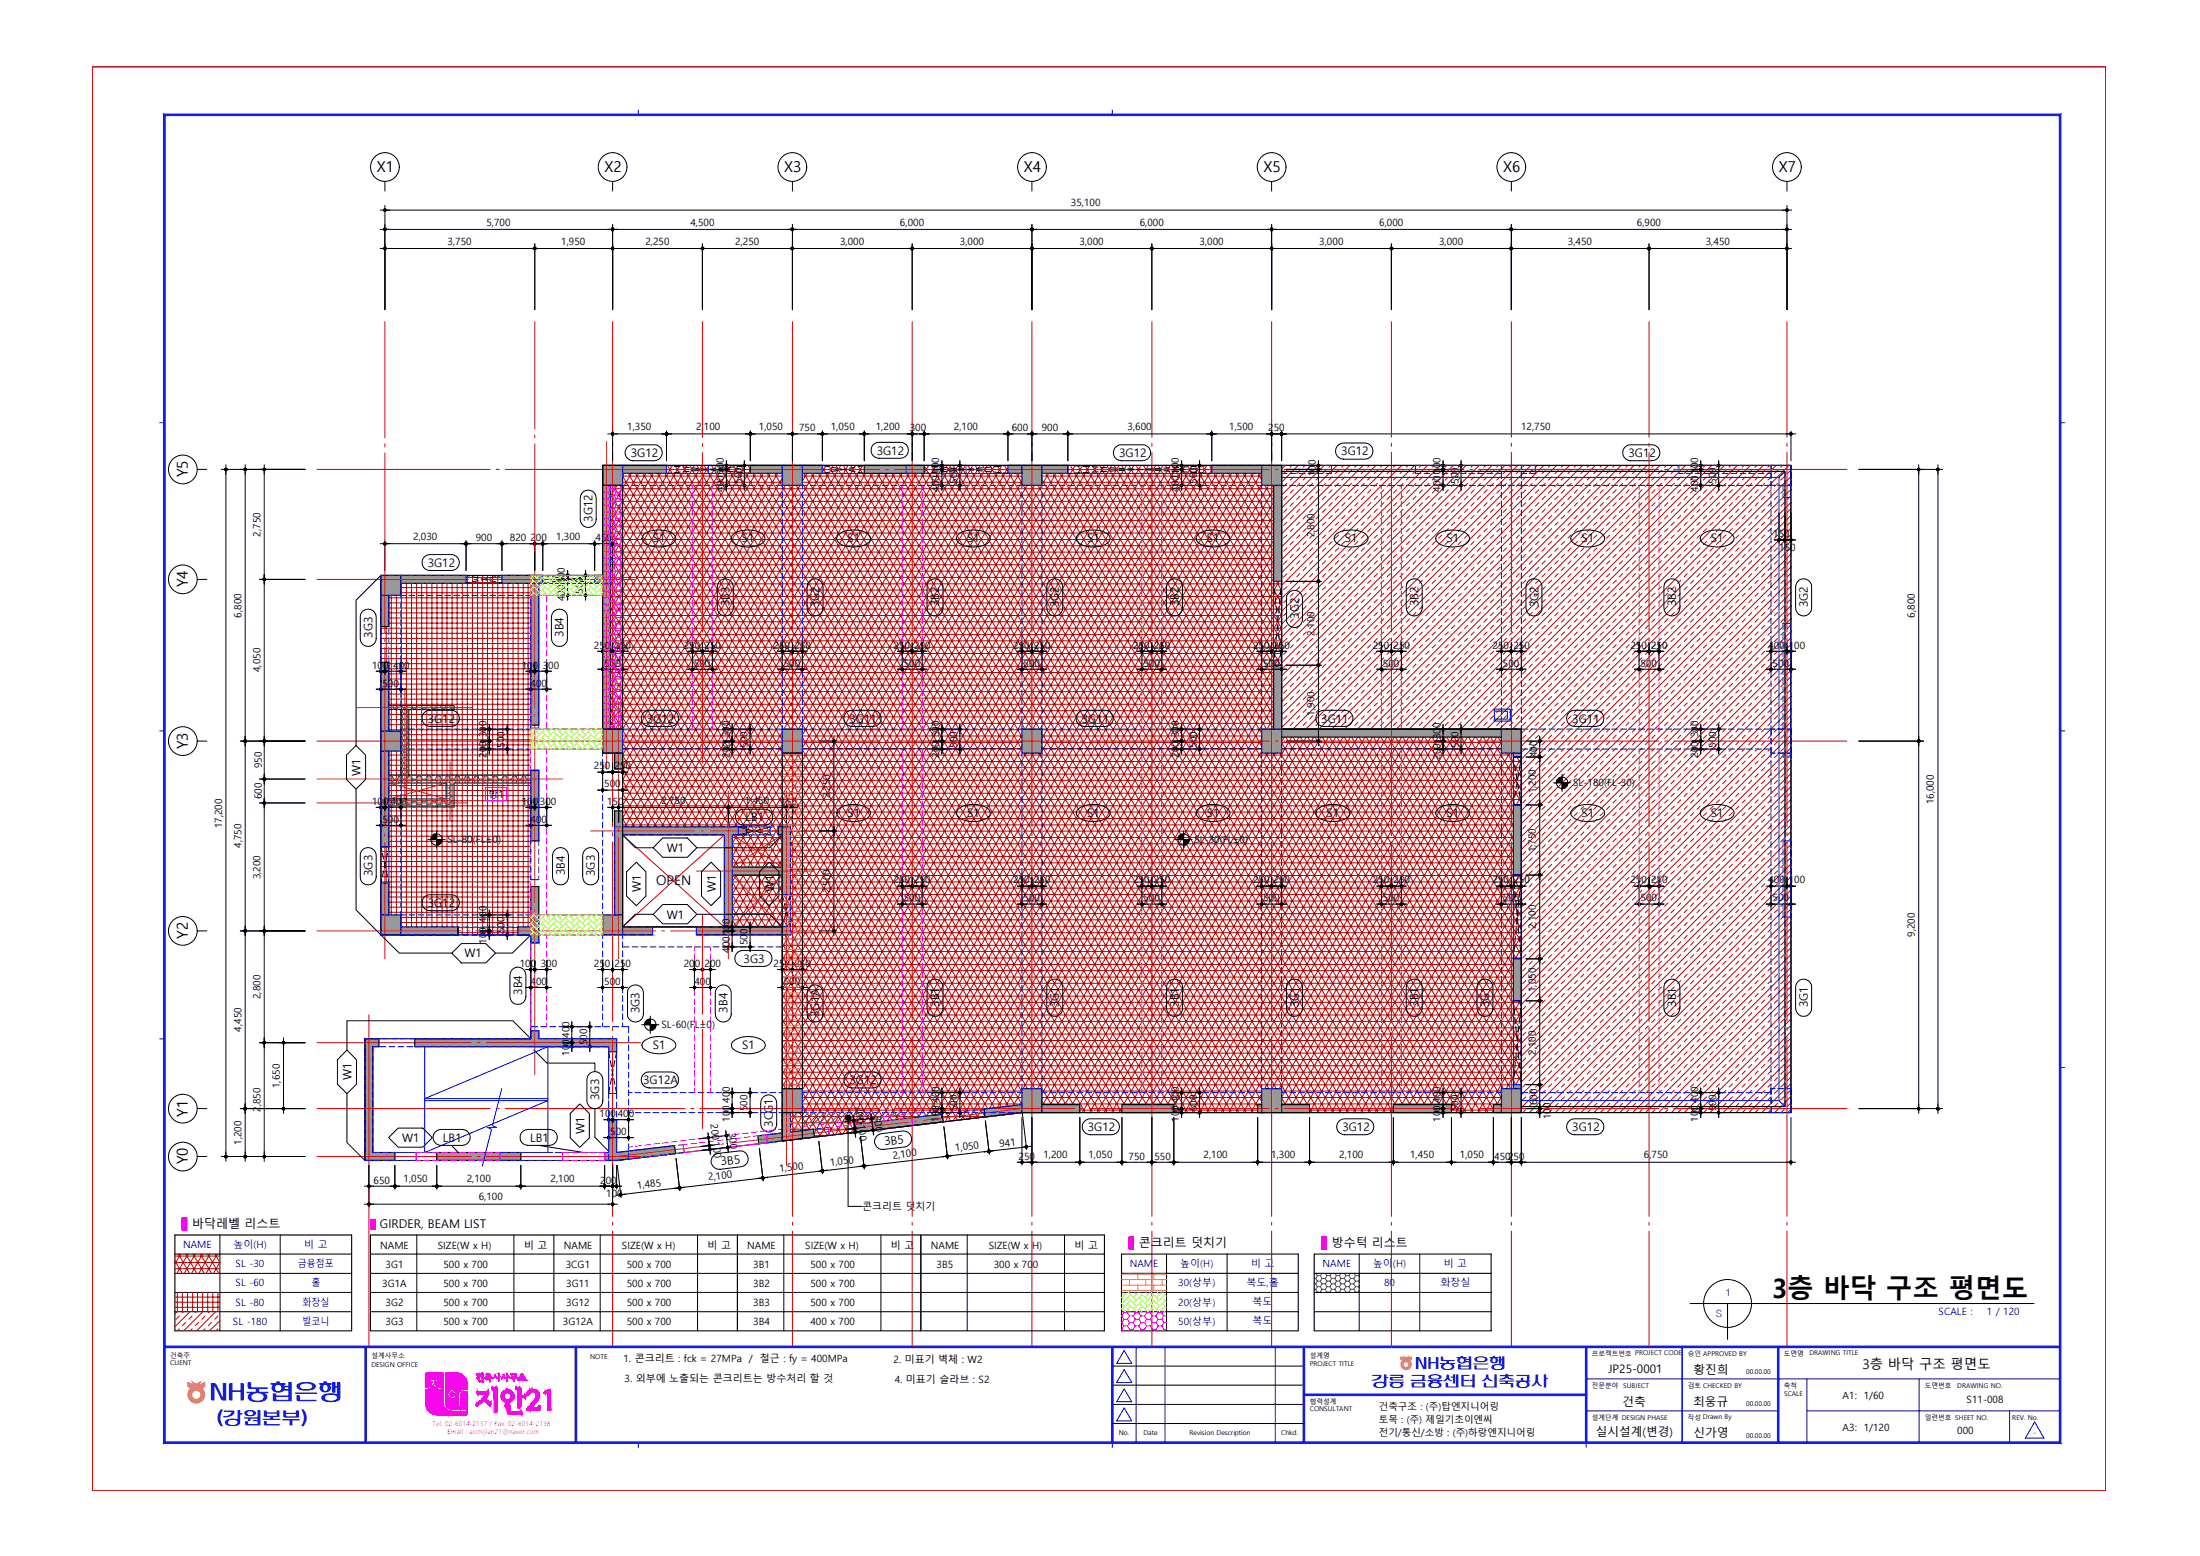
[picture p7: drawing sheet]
<svg xmlns="http://www.w3.org/2000/svg" width="420mm" height="297mm" viewBox="0 0 420 297" stroke-linecap="round" stroke-linejoin="round" font-family="sans-serif">
<defs><g id="words">
<text font-size="5.1" x="338.2" y="247.7">3층 바닥 구조 평면도</text>
<text font-size="4.8" fill="#00f" x="40" y="267.6">NH농협은행</text>
<text font-size="3.9" fill="#00f" x="41.4" y="272.1">(강원본부)</text>
<g font-size="3.3" fill="#00f">
<text x="270.2" y="261.6">NH농협은행</text>
<text x="261.9" y="264.9">강릉 금융센터 신축공사</text>
</g>
<g font-size="2.9">
<text x="71.9" y="32.8">X1</text>
<text x="115.4" y="32.8">X2</text>
<text x="149.7" y="32.8">X3</text>
<text x="195.4" y="32.8">X4</text>
<text x="241.2" y="32.8">X5</text>
<text x="287" y="32.8">X6</text>
<text x="339.6" y="32.8">X7</text>
<text x="35.8" y="91.1" transform="rotate(-90 35.8 91.1)">Y5</text>
<text x="35.8" y="112.1" transform="rotate(-90 35.8 112.1)">Y4</text>
<text x="35.8" y="143" transform="rotate(-90 35.8 143)">Y3</text>
<text x="35.8" y="179.2" transform="rotate(-90 35.8 179.2)">Y2</text>
<text x="35.8" y="213.1" transform="rotate(-90 35.8 213.1)">Y1</text>
<text x="35.8" y="222.3" transform="rotate(-90 35.8 222.3)">Y0</text>
</g>
<g font-size="2.5">
<text x="125.3" y="169">OPEN</text>
<text x="355.6" y="261.3">3층 바닥 구조 평면도</text>
</g>
<g font-size="2.3">
<text x="36.7" y="234.4">바닥레벨 리스트</text>
<text x="72.5" y="234.5">GIRDER, BEAM LIST</text>
<text x="217.4" y="238.1">콘크리트 덧치기</text>
<text x="254.2" y="238.1">방수턱 리스트</text>
</g>
<g font-size="2.2">
<text x="120.4" y="87.2">3G12</text>
<text x="167.4" y="86.8">3G12</text>
<text x="213.6" y="87.2">3G12</text>
<text x="256.1" y="86.9">3G12</text>
<text x="310.9" y="87.2">3G12</text>
<text x="113.1" y="99.6" transform="rotate(-90 113.1 99.6)">3G12</text>
<text x="124.6" y="103.5">S1</text>
<text x="141.6" y="103.5">S1</text>
<text x="161.8" y="103.5">S1</text>
<text x="184.6" y="103.5">S1</text>
<text x="207.5" y="103.5">S1</text>
<text x="230.4" y="103.5">S1</text>
<text x="256.7" y="103.5">S1</text>
<text x="276.2" y="103.5">S1</text>
<text x="301.9" y="103.5">S1</text>
<text x="326.6" y="103.5">S1</text>
<text x="81.6" y="108.2">3G12</text>
<text x="139.3" y="115.8" transform="rotate(-90 139.3 115.8)">3B3</text>
<text x="156.4" y="115.9" transform="rotate(-90 156.4 115.9)">3G2</text>
<text x="179.3" y="115.8" transform="rotate(-90 179.3 115.8)">3B2</text>
<text x="202.2" y="115.9" transform="rotate(-90 202.2 115.9)">3G2</text>
<text x="225" y="115.8" transform="rotate(-90 225 115.8)">3B2</text>
<text x="247.9" y="118.1" transform="rotate(-90 247.9 118.1)">3G2</text>
<text x="270.8" y="115.8" transform="rotate(-90 270.8 115.8)">3B2</text>
<text x="293.7" y="115.9" transform="rotate(-90 293.7 115.9)">3G2</text>
<text x="320" y="115.8" transform="rotate(-90 320 115.8)">3B2</text>
<text x="345.1" y="115.9" transform="rotate(-90 345.1 115.9)">3G2</text>
<text x="71.1" y="121.7" transform="rotate(-90 71.1 121.7)">3G3</text>
<text x="107.6" y="121.6" transform="rotate(-90 107.6 121.6)">3B4</text>
<text x="81.6" y="137.9">3G12</text>
<text x="123.5" y="137.9">3G12</text>
<text x="162.2" y="137.9">3G11</text>
<text x="206.5" y="137.9">3G11</text>
<text x="252.3" y="137.9">3G11</text>
<text x="300.2" y="137.9">3G11</text>
<text x="68.8" y="148.1" transform="rotate(-90 68.8 148.1)">W1</text>
<text x="161.8" y="155.9">S1</text>
<text x="184.6" y="155.9">S1</text>
<text x="207.5" y="155.9">S1</text>
<text x="230.4" y="155.9">S1</text>
<text x="253.3" y="155.9">S1</text>
<text x="276.2" y="155.9">S1</text>
<text x="301.9" y="155.9">S1</text>
<text x="326.6" y="155.9">S1</text>
<text x="142.3" y="156.8">LB1</text>
<text x="71.1" y="167.2" transform="rotate(-90 71.1 167.2)">3G3</text>
<text x="107.8" y="167.1" transform="rotate(-90 107.8 167.1)">3B4</text>
<text x="113.6" y="167.2" transform="rotate(-90 113.6 167.2)">3G3</text>
<text x="127.3" y="162.7">W1</text>
<text x="81.6" y="173.1">3G12</text>
<text x="122.3" y="170.3" transform="rotate(-90 122.3 170.3)">W1</text>
<text x="136.6" y="170.3" transform="rotate(-90 136.6 170.3)">W1</text>
<text x="147.7" y="170.3" transform="rotate(-90 147.7 170.3)">W1</text>
<text x="127.3" y="175.4">W1</text>
<text x="88.7" y="182.7">W1</text>
<text x="142" y="183.7">3G3</text>
<text x="99.7" y="189.9" transform="rotate(-90 99.7 189.9)">3B4</text>
<text x="122.1" y="193.4" transform="rotate(-90 122.1 193.4)">3G3</text>
<text x="138.9" y="193.3" transform="rotate(-90 138.9 193.3)">3B4</text>
<text x="156.4" y="194.1" transform="rotate(-90 156.4 194.1)">3G1A</text>
<text x="179.3" y="192.2" transform="rotate(-90 179.3 192.2)">3B1</text>
<text x="202.2" y="192.3" transform="rotate(-90 202.2 192.3)">3G1</text>
<text x="225" y="192.2" transform="rotate(-90 225 192.2)">3B1</text>
<text x="247.9" y="192.3" transform="rotate(-90 247.9 192.3)">3G1</text>
<text x="270.8" y="192.2" transform="rotate(-90 270.8 192.2)">3B1</text>
<text x="284.3" y="192.3" transform="rotate(-90 284.3 192.3)">3G1</text>
<text x="320" y="192.2" transform="rotate(-90 320 192.2)">3B1</text>
<text x="345.1" y="192.3" transform="rotate(-90 345.1 192.3)">3G1</text>
<text x="124.6" y="200.3">S1</text>
<text x="141.7" y="200.3">S1</text>
<text x="67.1" y="206.2" transform="rotate(-90 67.1 206.2)">W1</text>
<text x="114.4" y="209.9" transform="rotate(-90 114.4 209.9)">3G3</text>
<text x="122.8" y="206.9">3G12A</text>
<text x="162.2" y="206.9">3G12</text>
<text x="147.6" y="215.1" transform="rotate(-90 147.6 215.1)">3CG1</text>
<text x="207.7" y="215.9">3G12</text>
<text x="256.3" y="215.9">3G12</text>
<text x="300.2" y="215.9">3G12</text>
<text x="76.8" y="218">W1</text>
<text x="84.6" y="217.9">LB1</text>
<text x="101.2" y="217.9">LB1</text>
<text x="111.6" y="216.4" transform="rotate(-90 111.6 216.4)">W1</text>
<text x="168.9" y="218.6" transform="rotate(-7 168.9 218.6)">3B5</text>
<text x="137.7" y="222.4" transform="rotate(-7 137.7 222.4)">3B5</text>
<text x="307.1" y="262.1">JP25-0001</text>
<text x="323.3" y="262.2">황진희</text>
<text x="309.7" y="268.3">건축</text>
<text x="323.2" y="268.3">최웅규</text>
<text x="304.7" y="274.1">실시설계(변경)</text>
<text x="323.3" y="274.4">신가영</text>
</g>
<g font-size="1.9">
<text x="204.5" y="39.4">35,100</text>
<text x="85.5" y="46.7">3,750</text>
<text x="92.9" y="43.1">5,700</text>
<text x="107.1" y="46.7">1,950</text>
<text x="123.2" y="46.7">2,250</text>
<text x="131.8" y="43.1">4,500</text>
<text x="140.4" y="46.7">2,250</text>
<text x="160.4" y="46.7">3,000</text>
<text x="171.8" y="43.1">6,000</text>
<text x="183.2" y="46.7">3,000</text>
<text x="206.1" y="46.7">3,000</text>
<text x="217.6" y="43.1">6,000</text>
<text x="229" y="46.7">3,000</text>
<text x="251.9" y="46.7">3,000</text>
<text x="263.3" y="43.1">6,000</text>
<text x="274.7" y="46.7">3,000</text>
<text x="299.3" y="46.7">3,450</text>
<text x="312.5" y="43.1">6,900</text>
<text x="325.7" y="46.7">3,450</text>
<text x="119.7" y="82.1">1,350</text>
<text x="132.9" y="82.1">2,100</text>
<text x="144.9" y="82.1">1,050</text>
<text x="152.6" y="82.3">750</text>
<text x="158.6" y="82.1">1,050</text>
<text x="167.2" y="82.1">1,200</text>
<text x="173.7" y="82.3">300</text>
<text x="182.1" y="82.1">2,100</text>
<text x="193.2" y="82.3">600</text>
<text x="198.9" y="82.3">900</text>
<text x="215.3" y="82.1">3,600</text>
<text x="234.7" y="82.1">1,500</text>
<text x="242.1" y="82.3">250</text>
<text x="290.4" y="82.1">12,750</text>
<text x="138.2" y="93.8" transform="rotate(-90 138.2 93.8)">400</text>
<text x="138.2" y="90.4" transform="rotate(-90 138.2 90.4)">100</text>
<text x="141.6" y="92.3" transform="rotate(-90 141.6 92.3)">500</text>
<text x="179.3" y="93.8" transform="rotate(-90 179.3 93.8)">400</text>
<text x="179.3" y="90.4" transform="rotate(-90 179.3 90.4)">100</text>
<text x="182.7" y="92.3" transform="rotate(-90 182.7 92.3)">500</text>
<text x="225.1" y="93.8" transform="rotate(-90 225.1 93.8)">400</text>
<text x="225.1" y="90.4" transform="rotate(-90 225.1 90.4)">100</text>
<text x="228.5" y="92.3" transform="rotate(-90 228.5 92.3)">500</text>
<text x="251.2" y="90.9" transform="rotate(-90 251.2 90.9)">100</text>
<text x="275" y="93.8" transform="rotate(-90 275 93.8)">400</text>
<text x="275" y="90.4" transform="rotate(-90 275 90.4)">100</text>
<text x="278.5" y="92.3" transform="rotate(-90 278.5 92.3)">500</text>
<text x="324.2" y="93.8" transform="rotate(-90 324.2 93.8)">400</text>
<text x="324.2" y="90.4" transform="rotate(-90 324.2 90.4)">100</text>
<text x="327.6" y="92.3" transform="rotate(-90 327.6 92.3)">500</text>
<text x="49.7" y="102.4" transform="rotate(-90 49.7 102.4)">2,750</text>
<text x="78.9" y="103.1">2,030</text>
<text x="90.8" y="103.3">900</text>
<text x="97.4" y="103.3">820</text>
<text x="101.2" y="103.3">200</text>
<text x="106.2" y="103.1">1,300</text>
<text x="113.7" y="103.3">450</text>
<text x="251" y="102.6" transform="rotate(-90 251 102.6)">2,800</text>
<text x="338.5" y="102.5">150</text>
<text x="339.7" y="105.2">150</text>
<text x="111.3" y="113.3" transform="rotate(-90 111.3 113.3)">500</text>
<text x="46.1" y="117.9" transform="rotate(-90 46.1 117.9)">6,800</text>
<text x="107.9" y="114.8" transform="rotate(-90 107.9 114.8)">400100</text>
<text x="365.6" y="117.9" transform="rotate(-90 365.6 117.9)">6,800</text>
<text x="113.4" y="123.8">250</text>
<text x="117.3" y="123.8">250</text>
<text x="130.5" y="123.8">250</text>
<text x="134.5" y="123.8">250</text>
<text x="147.7" y="123.8">250</text>
<text x="151.7" y="123.8">250</text>
<text x="170.6" y="123.8">250</text>
<text x="174.5" y="123.8">250</text>
<text x="193.4" y="123.8">250</text>
<text x="197.4" y="123.8">250</text>
<text x="216.3" y="123.8">250</text>
<text x="220.3" y="123.8">250</text>
<text x="239.2" y="123.8">250</text>
<text x="243.1" y="123.8">250</text>
<text x="251" y="121.3" transform="rotate(-90 251 121.3)">2,100</text>
<text x="262.1" y="123.8">250</text>
<text x="266.1" y="123.8">250</text>
<text x="284.9" y="123.8">250</text>
<text x="288.9" y="123.8">250</text>
<text x="311.3" y="123.8">250</text>
<text x="315.2" y="123.8">250</text>
<text x="337.6" y="123.8">400</text>
<text x="341.5" y="123.8">100</text>
<text x="49.7" y="128.3" transform="rotate(-90 49.7 128.3)">4,050</text>
<text x="71" y="127.7">100</text>
<text x="73" y="131.1">500</text>
<text x="75.1" y="127.7">400</text>
<text x="99.6" y="127.7">100</text>
<text x="101.3" y="131.1">400</text>
<text x="103.6" y="127.7">300</text>
<text x="115.3" y="127.3">500</text>
<text x="132.5" y="127.3">500</text>
<text x="149.6" y="127.3">500</text>
<text x="172.5" y="127.3">500</text>
<text x="195.4" y="127.3">500</text>
<text x="218.3" y="127.3">500</text>
<text x="241.2" y="127.3">500</text>
<text x="264" y="127.3">500</text>
<text x="286.9" y="127.3">500</text>
<text x="313.2" y="127.3">500</text>
<text x="338.4" y="127.3">500</text>
<text x="251" y="136.6" transform="rotate(-90 251 136.6)">1,900</text>
<text x="92.9" y="140.7" transform="rotate(-90 92.9 140.7)">300</text>
<text x="96.3" y="142.7" transform="rotate(-90 96.3 142.7)">500</text>
<text x="139.3" y="140.7" transform="rotate(-90 139.3 140.7)">300</text>
<text x="142.7" y="142.7" transform="rotate(-90 142.7 142.7)">500</text>
<text x="179.3" y="140.7" transform="rotate(-90 179.3 140.7)">300</text>
<text x="182.7" y="142.7" transform="rotate(-90 182.7 142.7)">500</text>
<text x="225.1" y="140.7" transform="rotate(-90 225.1 140.7)">300</text>
<text x="228.5" y="142.7" transform="rotate(-90 228.5 142.7)">500</text>
<text x="275" y="141.1" transform="rotate(-90 275 141.1)">300</text>
<text x="278.5" y="142.7" transform="rotate(-90 278.5 142.7)">500</text>
<text x="324.2" y="140.7" transform="rotate(-90 324.2 140.7)">300</text>
<text x="327.6" y="142.7" transform="rotate(-90 327.6 142.7)">500</text>
<text x="50" y="146.7" transform="rotate(-90 50 146.7)">950</text>
<text x="92.9" y="144.7" transform="rotate(-90 92.9 144.7)">200</text>
<text x="113.4" y="146.9">250</text>
<text x="117.3" y="146.9">250</text>
<text x="139.3" y="144.7" transform="rotate(-90 139.3 144.7)">200</text>
<text x="179.3" y="144.7" transform="rotate(-90 179.3 144.7)">200</text>
<text x="225.1" y="144.7" transform="rotate(-90 225.1 144.7)">200</text>
<text x="275" y="145.1" transform="rotate(-90 275 145.1)">200</text>
<text x="293.4" y="144.5" transform="rotate(-90 293.4 144.5)">400</text>
<text x="324.2" y="144.7" transform="rotate(-90 324.2 144.7)">200</text>
<text x="50" y="152.6" transform="rotate(-90 50 152.6)">600</text>
<text x="71" y="153.6">100</text>
<text x="74.5" y="153.6">400</text>
<text x="99.6" y="153.6">100</text>
<text x="103.1" y="153.6">300</text>
<text x="115.3" y="150.3">500</text>
<text x="115.9" y="153.6">150</text>
<text x="126.3" y="153.4">2,750</text>
<text x="142.2" y="153.4">1,450</text>
<text x="149" y="153.6">150</text>
<text x="158.5" y="152.4" transform="rotate(-90 158.5 152.4)">2,250</text>
<text x="293.2" y="151.4" transform="rotate(-90 293.2 151.4)">1,200</text>
<text x="300.3" y="150.1">SL-180(FL-30)</text>
<text x="369.2" y="153.5" transform="rotate(-90 369.2 153.5)">16,000</text>
<text x="42.4" y="158.1" transform="rotate(-90 42.4 158.1)">17,200</text>
<text x="46.1" y="161.9" transform="rotate(-90 46.1 161.9)">4,750</text>
<text x="73" y="157.1">500</text>
<text x="85.4" y="160.9">SL-80(FL±0)</text>
<text x="101.3" y="157.1">400</text>
<text x="228" y="160.9">SL-30(FL±0)</text>
<text x="49.7" y="167.8" transform="rotate(-90 49.7 167.8)">3,200</text>
<text x="293.2" y="162.7" transform="rotate(-90 293.2 162.7)">1,750</text>
<text x="158.5" y="170.5" transform="rotate(-90 158.5 170.5)">2,500</text>
<text x="170.6" y="168.6">250</text>
<text x="172.5" y="172.1">500</text>
<text x="174.5" y="168.6">250</text>
<text x="193.4" y="168.6">250</text>
<text x="195.4" y="172.1">500</text>
<text x="197.4" y="168.6">250</text>
<text x="216.3" y="168.6">250</text>
<text x="218.3" y="172.1">500</text>
<text x="220.3" y="168.6">250</text>
<text x="239.2" y="168.6">250</text>
<text x="241.2" y="172.1">500</text>
<text x="243.1" y="168.6">250</text>
<text x="262.1" y="168.6">250</text>
<text x="264" y="172.1">500</text>
<text x="266.1" y="168.6">250</text>
<text x="284.9" y="168.6">250</text>
<text x="286.9" y="172.1">500</text>
<text x="288.9" y="168.6">250</text>
<text x="311.3" y="168.6">250</text>
<text x="313.2" y="172.1">500</text>
<text x="315.2" y="168.6">250</text>
<text x="337.6" y="168.6">400</text>
<text x="338.4" y="172.1">500</text>
<text x="341.5" y="168.6">100</text>
<text x="92.9" y="176.1" transform="rotate(-90 92.9 176.1)">400</text>
<text x="96.3" y="178.2" transform="rotate(-90 96.3 178.2)">500</text>
<text x="293.2" y="177.4" transform="rotate(-90 293.2 177.4)">2,100</text>
<text x="365.6" y="178.8" transform="rotate(-90 365.6 178.8)">9,200</text>
<text x="92.9" y="180.1" transform="rotate(-90 92.9 180.1)">100</text>
<text x="99.2" y="184.6">100</text>
<text x="103.2" y="184.6">300</text>
<text x="113.4" y="184.6">250</text>
<text x="117.3" y="184.6">250</text>
<text x="130.5" y="184.6">200</text>
<text x="134.5" y="184.6">200</text>
<text x="139.3" y="181.9" transform="rotate(-90 139.3 181.9)">400100</text>
<text x="142.7" y="180.4" transform="rotate(-90 142.7 180.4)">500</text>
<text x="147.7" y="184.6">250</text>
<text x="151.7" y="184.6">250</text>
<text x="49.7" y="190.7" transform="rotate(-90 49.7 190.7)">2,800</text>
<text x="101.3" y="188">400</text>
<text x="115.3" y="188">500</text>
<text x="132.6" y="188">400</text>
<text x="149.6" y="188">500</text>
<text x="293.2" y="189.4" transform="rotate(-90 293.2 189.4)">1,050</text>
<text x="46.1" y="196.9" transform="rotate(-90 46.1 196.9)">4,450</text>
<text x="126.3" y="196.3">SL-60(FL±0)</text>
<text x="108.7" y="201.5" transform="rotate(-90 108.7 201.5)">100</text>
<text x="108.7" y="198.1" transform="rotate(-90 108.7 198.1)">400</text>
<text x="112.1" y="199.5" transform="rotate(-90 112.1 199.5)">500</text>
<text x="293.2" y="201.4" transform="rotate(-90 293.2 201.4)">2,100</text>
<text x="53.4" y="207.7" transform="rotate(-90 53.4 207.7)">1,650</text>
<text x="49.7" y="212.2" transform="rotate(-90 49.7 212.2)">2,850</text>
<text x="114.5" y="213.2">100400</text>
<text x="135.6" y="214.6" transform="rotate(83 135.6 214.6)">200100</text>
<text x="139.3" y="214.1" transform="rotate(-90 139.3 214.1)">100</text>
<text x="139.3" y="210.5" transform="rotate(-90 139.3 210.5)">400</text>
<text x="142.7" y="212.1" transform="rotate(-90 142.7 212.1)">500</text>
<text x="163.4" y="211.3" transform="rotate(83 163.4 211.3)">200100</text>
<text x="166.8" y="213" transform="rotate(83 166.8 213)">300</text>
<text x="179.3" y="214.1" transform="rotate(-90 179.3 214.1)">100</text>
<text x="179.3" y="210.5" transform="rotate(-90 179.3 210.5)">400</text>
<text x="182.7" y="212.1" transform="rotate(-90 182.7 212.1)">500</text>
<text x="225.1" y="214.1" transform="rotate(-90 225.1 214.1)">100</text>
<text x="225.1" y="210.5" transform="rotate(-90 225.1 210.5)">400</text>
<text x="228.5" y="212.1" transform="rotate(-90 228.5 212.1)">500</text>
<text x="275" y="214.1" transform="rotate(-90 275 214.1)">100</text>
<text x="275" y="210.5" transform="rotate(-90 275 210.5)">400</text>
<text x="278.5" y="212.1" transform="rotate(-90 278.5 212.1)">500</text>
<text x="293.4" y="210.9" transform="rotate(-90 293.4 210.9)">600</text>
<text x="296.1" y="213.6" transform="rotate(-90 296.1 213.6)">100</text>
<text x="324.2" y="214.1" transform="rotate(-90 324.2 214.1)">100</text>
<text x="324.2" y="210.5" transform="rotate(-90 324.2 210.5)">400</text>
<text x="327.6" y="212.1" transform="rotate(-90 327.6 212.1)">500</text>
<text x="46.1" y="218.5" transform="rotate(-90 46.1 218.5)">1,200</text>
<text x="116.5" y="216.6">500</text>
<text x="139.1" y="216.2" transform="rotate(83 139.1 216.2)">300</text>
<text x="170.5" y="221.2" transform="rotate(-7 170.5 221.2)">2,100</text>
<text x="182.4" y="219.8" transform="rotate(-7 182.4 219.8)">1,050</text>
<text x="190.9" y="219" transform="rotate(-7 190.9 219)">941</text>
<text x="194.5" y="221.3">250</text>
<text x="199.2" y="221.1">1,200</text>
<text x="207.8" y="221.1">1,050</text>
<text x="215.5" y="221.3">750</text>
<text x="220.4" y="221.3">550</text>
<text x="229.8" y="221.1">2,100</text>
<text x="242.7" y="221.1">1,300</text>
<text x="255.7" y="221.1">2,100</text>
<text x="269.2" y="221.1">1,450</text>
<text x="278.7" y="221.1">1,050</text>
<text x="285.3" y="221.3">450250</text>
<text x="313.8" y="221.1">6,750</text>
<text x="71.3" y="225.9">650</text>
<text x="77" y="225.7">1,050</text>
<text x="89.1" y="225.7">2,100</text>
<text x="105.1" y="225.7">2,100</text>
<text x="114.6" y="225.9">200</text>
<text x="121.7" y="226.9" transform="rotate(-7 121.7 226.9)">1,485</text>
<text x="135.3" y="225.3" transform="rotate(-7 135.3 225.3)">2,100</text>
<text x="148.9" y="223.7" transform="rotate(-7 148.9 223.7)">1,500</text>
<text x="158.5" y="222.6" transform="rotate(-7 158.5 222.6)">1,050</text>
<text x="91.4" y="229.1">6,100</text>
<text x="115.7" y="228.4">100</text>
<text x="164.6" y="230.9">콘크리트 덧치기</text>
<text x="72.6" y="238.3">NAME</text>
<text x="83.6" y="238.3">SIZE(W x H)</text>
<text x="100.1" y="238.3">비 고</text>
<text x="107.6" y="238.3">NAME</text>
<text x="118.7" y="238.3">SIZE(W x H)</text>
<text x="135.1" y="238.3">비 고</text>
<text x="142.6" y="238.3">NAME</text>
<text x="153.7" y="238.3">SIZE(W x H)</text>
<text x="170.1" y="238.3">비 고</text>
<text x="177.7" y="238.3">NAME</text>
<text x="188.8" y="238.3">SIZE(W x H)</text>
<text x="205.1" y="238.3">비 고</text>
<text x="73" y="245.6">3G1A</text>
<text x="73.6" y="242">3G1</text>
<text x="84.7" y="242">500 x 700</text>
<text x="84.7" y="245.6">500 x 700</text>
<text x="108" y="242">3CG1</text>
<text x="108.1" y="245.6">3G11</text>
<text x="119.7" y="242">500 x 700</text>
<text x="119.7" y="245.6">500 x 700</text>
<text x="143.8" y="242">3B1</text>
<text x="143.8" y="245.6">3B2</text>
<text x="154.7" y="242">500 x 700</text>
<text x="154.7" y="245.6">500 x 700</text>
<text x="178.8" y="242">3B5</text>
<text x="189.7" y="242">300 x 700</text>
<text x="73.6" y="249.3">3G2</text>
<text x="84.7" y="249.3">500 x 700</text>
<text x="108.1" y="249.3">3G12</text>
<text x="119.7" y="249.3">500 x 700</text>
<text x="143.8" y="249.3">3B3</text>
<text x="154.7" y="249.3">500 x 700</text>
<text x="73.6" y="253">3G3</text>
<text x="84.7" y="253">500 x 700</text>
<text x="107.5" y="253">3G12A</text>
<text x="119.7" y="253">500 x 700</text>
<text x="143.8" y="253">3B4</text>
<text x="154.7" y="253">400 x 700</text>
<text x="119" y="260">1. 콘크리트 : fck = 27MPa</text>
<text x="119.2" y="263.8">3. 외부에 노출되는 콘크리트는 방수처리 할 것</text>
<text x="143" y="260">/ 철근 : fy = 400MPa</text>
<text x="170.6" y="260.1">2. 미표기 벽체 : W2</text>
<text x="170.8" y="263.9">4. 미표기 슬라브 : S2</text>
<text x="351.8" y="267.1">A1: 1/60</text>
<text x="375.4" y="267.7">S11-008</text>
<text x="351.8" y="273.2">A3: 1/120</text>
<text x="373.7" y="273.8">000</text>
</g>
<g font-size="1.9" fill="#00f">
<text x="93.3" y="152.2">방1</text>
<text x="35" y="238.2">NAME</text>
<text x="44.6" y="238.2">높이(H)</text>
<text x="58.1" y="238.2">비 고</text>
<text x="45" y="241.9">SL -30</text>
<text x="45" y="245.6">SL -60</text>
<text x="56.9" y="241.9">금융점포</text>
<text x="59.5" y="245.6">홀</text>
<text x="215.7" y="241.9">NAME</text>
<text x="224.9" y="245.6">30(상부)</text>
<text x="225.3" y="241.9">높이(H)</text>
<text x="238" y="245.4">복도,홀</text>
<text x="238.8" y="241.9">비 고</text>
<text x="252.5" y="241.9">NAME</text>
<text x="262.1" y="241.9">높이(H)</text>
<text x="264.2" y="245.6">80</text>
<text x="275" y="245.4">화장실</text>
<text x="275.6" y="241.9">비 고</text>
<text x="45" y="249.2">SL -80</text>
<text x="57.7" y="249.2">화장실</text>
<text x="224.9" y="249.2">20(상부)</text>
<text x="239.1" y="249.1">복도</text>
<text x="327.6" y="251.3">S</text>
<text x="329.4" y="247.3">1</text>
<text x="370.1" y="251">SCALE :</text>
<text x="379.3" y="251">1 / 120</text>
<text x="44.5" y="252.9">SL -180</text>
<text x="57.7" y="252.9">발코니</text>
<text x="224.9" y="252.9">50(상부)</text>
<text x="239.1" y="252.7">복도</text>
</g>
<g font-size="1.8">
<text x="263.2" y="269">건축구조 : (주)탑엔지니어링</text>
<text x="263.2" y="271.6">토목 : (주) 제일기초이엔씨</text>
<text x="263.2" y="274.2">전기/통신/소방 : (주)하랑엔지니어링</text>
</g>
<g font-size="1.3">
<text x="32.5" y="260.6">CLIENT</text>
<text x="32.5" y="259.2">건축주</text>
<text x="70.9" y="261">DESIGN OFFICE</text>
<text x="70.9" y="259.2">설계사무소</text>
<text x="112.7" y="259.3">NOTE.</text>
<text x="250" y="260.8">PROJECT TITLE</text>
<text x="250" y="259.2">설계명</text>
<text x="303.9" y="258.8">프로젝트번호 PROJECT CODE</text>
<text x="322.2" y="258.8">승인 APPROVED BY</text>
<text x="333.3" y="262.3">00.00.00</text>
<text x="340.6" y="258.8">도면명</text>
<text x="345.4" y="258.7">DRAWING TITLE</text>
<text x="250" y="269.3">CONSULTANT</text>
<text x="250" y="267.9">협력설계</text>
<text x="303.9" y="264.9">전문분야 SUBJECT</text>
<text x="322.2" y="264.9">검토 CHECKED BY</text>
<text x="333.3" y="268.4">00.00.00</text>
<text x="340.6" y="264.9">축척</text>
<text x="340.6" y="266.5">SCALE</text>
<text x="367.5" y="264.9">도면번호</text>
<text x="373.7" y="264.9">DRAWING NO.</text>
<text x="213.6" y="273.9">No.</text>
<text x="218.3" y="273.9">Date</text>
<text x="227.1" y="273.9">Revision Description</text>
<text x="244.6" y="273.9">Chkd.</text>
<text x="303.9" y="271">설계단계 DESIGN PHASE</text>
<text x="322.2" y="271">작성 Drawn By</text>
<text x="333.3" y="274.5">00.00.00</text>
<text x="367.5" y="271">일련번호 SHEET NO.</text>
<text x="384.2" y="271.1">REV. No.</text>
<text x="388.2" y="274">-</text>
</g>
<g font-size="1.3" fill="#f0f">
<text x="82.6" y="272.2">Tel. 02-6014-2137 / Fax. 02-6014-2138</text>
<text x="85.4" y="273.7">Email : archijian21@naver.com</text>
</g>
</g></defs>
<!-- layer: 14_S.LEVEL -->
<g fill="none" stroke="#b80000" stroke-width=".19">
<path d="M245.4 88.8l-.7 .8M245.7 89.8l-.6 .6M245.7 92.3l-.6 .6M245.7 94.7l-.6 .7M245.7 97.2l-.6 .6M245.7 99.7l-.6 .6M246.6 88.8l-.3 .4M246.9 91l-.6 .6M246.9 93.5l-.6 .6M246.9 95.9l-.6 .7M246.9 98.4l-.6 .6M247.8 88.8l-3.1 3.3"/>
<path d="M248.1 89.8l-.5 .6M248.1 92.3l-.5 .6M248.1 94.7l-.5 .7M248.1 97.2l-.5 .6M248.1 99.7l-.5 .6M249.1 88.8l-.3 .4M249.4 91l-.6 .6M249.4 93.5l-.6 .6M249.4 95.9l-.6 .7M249.4 98.4l-.6 .6M250.3 88.8l-5.6 5.7M250.6 89.8l-.6 .6"/>
<path d="M250.6 92.3l-.6 .6M250.6 94.7l-.6 .7M250.6 97.2l-.6 .6M250.6 99.7l-.6 .6M251.6 88.8l-.4 .4M251.9 91l-.7 .6M251.9 93.5l-.7 .6M251.9 95.9l-.7 .7M251.9 98.4l-.7 .6M252.8 88.8l-8.1 8.2M253.1 89.8l-.6 .6M253.1 92.3l-.6 .6"/>
<path d="M253.1 94.7l-.6 .7M253.1 97.2l-.6 .6M253.1 99.7l-.6 .6M254 88.8l-.3 .4M254.3 91l-.6 .6M254.3 93.5l-.6 .6M254.3 95.9l-.6 .7M254.3 98.4l-.6 .6M255.3 88.8l-10.6 10.6M255.6 89.8l-.7 .6M255.6 92.3l-.7 .6M255.6 94.7l-.7 .7"/>
<path d="M255.6 97.2l-.7 .6M255.6 99.7l-.7 .6M256.5 88.8l-.4 .4M256.8 91l-.7 .6M256.8 93.5l-.7 .6M256.8 95.9l-.7 .7M256.8 98.4l-.7 .6M257.7 88.8l-13 13.1M258 89.8l-.6 .6M258 92.3l-.6 .6M258 94.7l-.6 .7M258 97.2l-.6 .6"/>
<path d="M258 99.7l-.6 .6M258.9 88.8l-.3 .4M259.2 91l-.6 .6M259.2 93.5l-.6 .6M259.2 95.9l-.6 .7M259.2 98.4l-.6 .6M260.2 88.8l-15.5 15.6M260.5 89.8l-.6 .6M260.5 92.3l-.6 .6M260.5 94.7l-.6 .7M260.5 97.2l-.6 .6M260.5 99.7l-.6 .6"/>
<path d="M261.4 88.8l-.3 .4M261.7 91l-.6 .6M261.7 93.5l-.6 .6M261.7 95.9l-.6 .7M261.7 98.4l-.6 .6M262.7 88.8l-18 18M263 89.8l-.7 .6M263 92.3l-.7 .6M263 94.7l-.7 .7M263 97.2l-.7 .6M263 99.7l-.7 .6M263.9 88.8l-.3 .4"/>
<path d="M264.2 91l-.6 .6M264.2 93.5l-.6 .6M264.2 95.9l-.6 .7M264.2 98.4l-.6 .6M265.1 88.8l-20.4 20.5M265.4 89.8l-.6 .6M265.4 92.3l-.6 .6M265.4 94.7l-.6 .7M265.4 97.2l-.6 .6M265.4 99.7l-.6 .6M266.3 88.8l-.3 .4M266.6 91l-.6 .6"/>
<path d="M266.6 93.5l-.6 .6M266.6 95.9l-.6 .7M266.6 98.4l-.6 .6M267.6 88.8l-22.9 22.9M267.9 89.8l-.6 .6M267.9 92.3l-.6 .6M267.9 94.7l-.6 .7M267.9 97.2l-.6 .6M267.9 99.7l-.6 .6M268.8 88.8l-.3 .4M269.1 91l-.6 .6M269.1 93.5l-.6 .6"/>
<path d="M269.1 95.9l-.6 .7M269.1 98.4l-.6 .6M270.1 88.8l-25.4 25.4M270.3 89.8l-.6 .6M270.3 92.3l-.6 .6M270.3 94.7l-.6 .7M270.3 97.2l-.6 .6M270.3 99.7l-.6 .6M271.3 88.8l-.3 .4M271.6 91l-.6 .6M271.6 93.5l-.6 .6M271.6 95.9l-.6 .7"/>
<path d="M271.6 98.4l-.6 .6M272.5 88.8l-27.8 27.9M272.8 89.8l-.6 .6M272.8 92.3l-.6 .6M272.8 94.7l-.6 .7M272.8 97.2l-.6 .6M272.8 99.7l-.6 .6M273.8 88.8l-.4 .4M274.1 91l-.7 .6M274.1 93.5l-.7 .6M274.1 95.9l-.7 .7M274.1 98.4l-.7 .6"/>
<path d="M275 88.8l-30.3 30.3M275.3 89.8l-.7 .6M275.3 92.3l-.7 .6M275.3 94.7l-.7 .7M275.3 97.2l-.7 .6M275.3 99.7l-.7 .6M276.2 88.8l-.3 .4M276.5 91l-.6 .6M276.5 93.5l-.6 .6M276.5 95.9l-.6 .7M276.5 98.4l-.6 .6M277.4 88.8l-32.7 32.8"/>
<path d="M277.7 89.8l-.6 .6M277.7 92.3l-.6 .6M277.7 94.7l-.6 .7M277.7 97.2l-.6 .6M277.7 99.7l-.6 .6M278.7 88.8l-.3 .4M279 91l-.6 .6M279 93.5l-.6 .6M279 95.9l-.6 .7M279 98.4l-.6 .6M279.9 88.8l-35.2 35.3M280.2 89.8l-.6 .6"/>
<path d="M280.2 92.3l-.6 .6M280.2 94.7l-.6 .7M280.2 97.2l-.6 .6M280.2 99.7l-.6 .6M281.2 88.8l-.4 .4M281.4 91l-.6 .6M281.4 93.5l-.6 .6M281.4 95.9l-.6 .7M281.4 98.4l-.6 .6M282.4 88.8l-37.7 37.8M282.6 89.8l-.5 .6M282.6 92.3l-.5 .6"/>
<path d="M282.6 94.7l-.5 .7M282.6 97.2l-.5 .6M282.6 99.7l-.5 .6M283.6 88.8l-.3 .4M283.9 91l-.6 .6M283.9 93.5l-.6 .6M283.9 95.9l-.6 .7M283.9 98.4l-.6 .6M284.8 88.8l-40.1 40.2M285.1 89.8l-.6 .6M285.1 92.3l-.6 .6M285.1 94.7l-.6 .7"/>
<path d="M285.1 97.2l-.6 .6M285.1 99.7l-.6 .6M286.1 88.8l-.4 .4M286.4 91l-.7 .6M286.4 93.5l-.7 .6M286.4 95.9l-.7 .7M286.4 98.4l-.7 .6M287.3 88.8l-42.6 42.7M287.6 89.8l-.6 .6M287.6 92.3l-.6 .6M287.6 94.7l-.6 .7M287.6 97.2l-.6 .6"/>
<path d="M287.6 99.7l-.6 .6M288.5 88.8l-.3 .4M288.8 91l-.6 .6M288.8 93.5l-.6 .6M288.8 95.9l-.6 .7M288.8 98.4l-.6 .6M289.8 88.8l-45.1 45.2M290.1 89.8l-.6 .6M290.1 92.3l-.6 .6M290.1 94.7l-.6 .7M290.1 97.2l-.6 .6M290.1 99.7l-.6 .6"/>
<path d="M291 88.8l-.3 .4M291.3 91l-.6 .6M291.3 93.5l-.6 .6M291.3 95.9l-.6 .7M291.3 98.4l-.6 .6M292.3 88.8l-47.6 47.6M292.5 89.8l-.6 .6M292.5 92.3l-.6 .6M292.5 94.7l-.6 .7M292.5 97.2l-.6 .6M292.5 99.7l-.6 .6M293.5 88.8l-.4 .4"/>
<path d="M293.8 91l-.7 .6M293.8 93.5l-.7 .6M293.8 95.9l-.7 .7M293.8 98.4l-.7 .6M294.7 88.8l-50 50.1M295 89.8l-.6 .6M295 92.3l-.6 .6M295 94.7l-.6 .7M295 97.2l-.6 .6M295 99.7l-.6 .6M295.9 88.8l-.3 .4M296.2 91l-.6 .6"/>
<path d="M296.2 93.5l-.6 .6M296.2 95.9l-.6 .7M296.2 98.4l-.6 .6M297.2 88.8l-50.4 50.4M297.5 89.8l-.7 .6M297.5 92.3l-.7 .6M297.5 94.7l-.7 .7M297.5 97.2l-.7 .6M297.5 99.7l-.7 .6M298.4 88.8l-.3 .4M298.7 91l-.6 .6M298.7 93.5l-.6 .6"/>
<path d="M298.7 95.9l-.6 .7M298.7 98.4l-.6 .6M299.6 88.8l-50.3 50.4M299.9 89.8l-.6 .6M299.9 92.3l-.6 .6M299.9 94.7l-.6 .7M299.9 97.2l-.6 .6M299.9 99.7l-.6 .6M300.8 88.8l-.2 .4M301.1 91l-.5 .6M301.1 93.5l-.5 .6M301.1 95.9l-.5 .7"/>
<path d="M301.1 98.4l-.5 .6M302.1 88.8l-50.3 50.4M302.4 89.8l-.6 .6M302.4 92.3l-.6 .6M302.4 94.7l-.6 .7M302.4 97.2l-.6 .6M302.4 99.7l-.6 .6M303.3 88.8l-.3 .4M303.6 91l-.6 .6M303.6 93.5l-.6 .6M303.6 95.9l-.6 .7M303.6 98.4l-.6 .6"/>
<path d="M304.6 88.8l-50.4 50.4M304.9 89.8l-.7 .6M304.9 92.3l-.7 .6M304.9 94.7l-.7 .7M304.9 97.2l-.7 .6M304.9 99.7l-.7 .6M305.8 88.8l-.3 .4M306.1 91l-.6 .6M306.1 93.5l-.6 .6M306.1 95.9l-.6 .7M306.1 98.4l-.6 .6M307 88.8l-50.3 50.4"/>
<path d="M307.3 89.8l-.6 .6M307.3 92.3l-.6 .6M307.3 94.7l-.6 .7M307.3 97.2l-.6 .6M307.3 99.7l-.6 .6M308.3 88.8l-.4 .4M308.6 91l-.7 .6M308.6 93.5l-.7 .6M308.6 95.9l-.7 .7M308.6 98.4l-.7 .6M309.5 88.8l-50.3 50.4M309.8 89.8l-.7 .6"/>
<path d="M309.8 92.3l-.7 .6M309.8 94.7l-.7 .7M309.8 97.2l-.7 .6M309.8 99.7l-.7 .6M310.7 88.8l-.3 .4M311 91l-.6 .6M311 93.5l-.6 .6M311 95.9l-.6 .7M311 98.4l-.6 .6M311.9 88.8l-50.3 50.4M312.2 89.8l-.6 .6M312.2 92.3l-.6 .6"/>
<path d="M312.2 94.7l-.6 .7M312.2 97.2l-.6 .6M312.2 99.7l-.6 .6M313.2 88.8l-.3 .4M313.5 91l-.6 .6M313.5 93.5l-.6 .6M313.5 95.9l-.6 .7M313.5 98.4l-.6 .6M314.4 88.8l-50.3 50.4M314.7 89.8l-.6 .6M314.7 92.3l-.6 .6M314.7 94.7l-.6 .7"/>
<path d="M314.7 97.2l-.6 .6M314.7 99.7l-.6 .6M315.7 88.8l-.4 .4M316 91l-.7 .6M316 93.5l-.7 .6M316 95.9l-.7 .7M316 98.4l-.7 .6M316.9 88.8l-50.3 50.4M317.2 89.8l-.6 .6M317.2 92.3l-.6 .6M317.2 94.7l-.6 .7M317.2 97.2l-.6 .6"/>
<path d="M317.2 99.7l-.6 .6M318.1 88.8l-.3 .4M318.4 91l-.6 .6M318.4 93.5l-.6 .6M318.4 95.9l-.6 .7M318.4 98.4l-.6 .6M319.3 88.8l-50.3 50.4M319.6 89.8l-.6 .6M319.6 92.3l-.6 .6M319.6 94.7l-.6 .7M319.6 97.2l-.6 .6M319.6 99.7l-.6 .6"/>
<path d="M320.6 88.8l-.3 .4M320.9 91l-.6 .6M320.9 93.5l-.6 .6M320.9 95.9l-.6 .7M320.9 98.4l-.6 .6M321.8 88.8l-50.3 50.4M322.1 89.8l-.6 .6M322.1 92.3l-.6 .6M322.1 94.7l-.6 .7M322.1 97.2l-.6 .6M322.1 99.7l-.6 .6M323.1 88.8l-.4 .4"/>
<path d="M323.3 91l-.6 .6M323.3 93.5l-.6 .6M323.3 95.9l-.6 .7M323.3 98.4l-.6 .6M324.3 88.8l-50.3 50.4M324.6 89.8l-.6 .6M324.6 92.3l-.6 .6M324.6 94.7l-.6 .7M324.6 97.2l-.6 .6M324.6 99.7l-.6 .6M325.5 88.8l-.3 .4M325.8 91l-.6 .6"/>
<path d="M325.8 93.5l-.6 .6M325.8 95.9l-.6 .7M325.8 98.4l-.6 .6M326.8 88.8l-50.4 50.4M327.1 89.8l-.7 .6M327.1 92.3l-.7 .6M327.1 94.7l-.7 .7M327.1 97.2l-.7 .6M327.1 99.7l-.7 .6M328 88.8l-.4 .4M328.3 91l-.7 .6M328.3 93.5l-.7 .6"/>
<path d="M328.3 95.9l-.7 .7M328.3 98.4l-.7 .6M329.2 88.8l-50.3 50.4M329.5 89.8l-.6 .6M329.5 92.3l-.6 .6M329.5 94.7l-.6 .7M329.5 97.2l-.6 .6M329.5 99.7l-.6 .6M330.4 88.8l-.3 .4M330.7 91l-.6 .6M330.7 93.5l-.6 .6M330.7 95.9l-.6 .7"/>
<path d="M330.7 98.4l-.6 .6M331.7 88.8l-50.4 50.4M332 89.8l-.6 .6M332 92.3l-.6 .6M332 94.7l-.6 .7M332 97.2l-.6 .6M332 99.7l-.6 .6M332.9 88.8l-.3 .4M333.2 91l-.6 .6M333.2 93.5l-.6 .6M333.2 95.9l-.6 .7M333.2 98.4l-.6 .6"/>
<path d="M334.2 88.8l-50.4 50.4M334.4 89.8l-.6 .6M334.4 92.3l-.6 .6M334.4 94.7l-.6 .7M334.4 97.2l-.6 .6M334.4 99.7l-.6 .6M335.4 88.8l-.3 .4M335.6 91l-.5 .6M335.6 93.5l-.5 .6M335.6 95.9l-.5 .7M335.6 98.4l-.5 .6M336.6 88.8l-50.3 50.4"/>
<path d="M336.9 89.8l-.6 .6M336.9 92.3l-.6 .6M336.9 94.7l-.6 .7M336.9 97.2l-.6 .6M336.9 99.7l-.6 .6M337.8 88.8l-.3 .4M338.1 91l-.6 .6M338.1 93.5l-.6 .6M338.1 95.9l-.6 .7M338.1 98.4l-.6 .6M339.1 88.8l-50.4 50.4M339.4 89.8l-.7 .6"/>
<path d="M339.4 92.3l-.7 .6M339.4 94.7l-.7 .7M339.4 97.2l-.7 .6M339.4 99.7l-.7 .6M340.3 88.8l-.3 .4M340.6 91l-.6 .6M340.6 93.5l-.6 .6M340.6 95.9l-.6 .7M340.6 98.4l-.6 .6M341.5 88.8l-51.1 51.2M341.8 89.8l-.6 .6M341.8 92.3l-.6 .6"/>
<path d="M341.8 94.7l-.6 .7M341.8 97.2l-.6 .6M341.8 99.7l-.6 .6M341.9 90.9l-51.5 51.5M341.9 93.4l-51.5 51.5M341.9 95.9l-51.5 51.4M341.9 98.4l-51.5 51.4M72.7 119.9h28.6M72.7 118.9h28.6M72.7 118h28.6M72.7 117h28.6M72.7 116.1h28.6"/>
<path d="M72.7 115.1h28.6M72.7 114.1h28.6M72.7 113.1h28.6M72.7 112.2h28.6M72.7 111.2h28.6M72.7 110.2h28.6M72.8 109.8v68.7M73.7 109.8v68.7M74.7 109.8v68.7M75.7 109.8v68.7M76.7 109.8v68.7M77.6 109.8v68.7"/>
<path d="M78.6 109.8v68.7M79.5 109.8v68.7M80.5 109.8v68.7M81.5 109.8v68.7M82.5 109.8v68.7M83.4 109.8v68.7M84.4 109.8v68.7M85.3 109.8v68.7M86.3 109.8v68.7M87.3 109.8v68.7M88.3 109.8v68.7M89.2 109.8v68.7"/>
<path d="M90.2 109.8v68.7M91.2 109.8v68.7M92.1 109.8v68.7M93.1 109.8v68.7M94.1 109.8v68.7M95 109.8v68.7M96 109.8v68.7M97 109.8v68.7M97.9 109.8v68.7M98.9 109.8v68.7M99.9 109.8v68.7M100.8 109.8v68.7"/>
<path d="M245.7 102.1l-.6 .6M245.7 104.6l-.6 .6M245.7 107l-.6 .7M245.7 109.5l-.6 .6M245.7 112l-.6 .6M245.7 114.4l-.6 .6M245.7 116.9l-.6 .6M245.7 119.4l-.6 .6M246.9 100.9l-.6 .6M246.9 103.4l-.6 .5M246.9 105.8l-.6 .6M246.9 108.3l-.6 .6"/>
<path d="M246.9 110.8l-.6 .6M246.9 113.2l-.6 .6M246.9 115.7l-.6 .6M246.9 118.1l-.6 .7M248.1 102.1l-.5 .6M248.1 104.6l-.5 .6M248.1 107l-.5 .7M248.1 109.5l-.5 .6M248.1 112l-.5 .6M248.1 114.4l-.5 .6M248.1 116.9l-.5 .6M248.1 119.4l-.5 .6"/>
<path d="M249.4 100.9l-.6 .6M249.4 103.4l-.6 .5M249.4 105.8l-.6 .6M249.4 108.3l-.6 .6M249.4 110.8l-.6 .6M249.4 113.2l-.6 .6M249.4 115.7l-.6 .6M249.4 118.1l-.6 .7M250.6 102.1l-.6 .6M250.6 104.6l-.6 .6M250.6 107l-.6 .7M250.6 109.5l-.6 .6"/>
<path d="M250.6 112l-.6 .6M250.6 114.4l-.6 .6M250.6 116.9l-.6 .6M250.6 119.4l-.6 .6M251.9 100.9l-.7 .6M251.9 103.4l-.7 .5M251.9 105.8l-.7 .6M251.9 108.3l-.7 .6M251.9 110.8l-.7 .6M251.9 113.2l-.7 .6M251.9 115.7l-.7 .6M251.9 118.1l-.7 .7"/>
<path d="M253.1 102.1l-.6 .6M253.1 104.6l-.6 .6M253.1 107l-.6 .7M253.1 109.5l-.6 .6M253.1 112l-.6 .6M253.1 114.4l-.6 .6M253.1 116.9l-.6 .6M253.1 119.4l-.6 .6M254.3 100.9l-.6 .6M254.3 103.4l-.6 .5M254.3 105.8l-.6 .6M254.3 108.3l-.6 .6"/>
<path d="M254.3 110.8l-.6 .6M254.3 113.2l-.6 .6M254.3 115.7l-.6 .6M254.3 118.1l-.6 .7M255.6 102.1l-.7 .6M255.6 104.6l-.7 .6M255.6 107l-.7 .7M255.6 109.5l-.7 .6M255.6 112l-.7 .6M255.6 114.4l-.7 .6M255.6 116.9l-.7 .6M255.6 119.4l-.7 .6"/>
<path d="M256.8 100.9l-.7 .6M256.8 103.4l-.7 .5M256.8 105.8l-.7 .6M256.8 108.3l-.7 .6M256.8 110.8l-.7 .6M256.8 113.2l-.7 .6M256.8 115.7l-.7 .6M256.8 118.1l-.7 .7M258 102.1l-.6 .6M258 104.6l-.6 .6M258 107l-.6 .7M258 109.5l-.6 .6"/>
<path d="M258 112l-.6 .6M258 114.4l-.6 .6M258 116.9l-.6 .6M258 119.4l-.6 .6M259.2 100.9l-.6 .6M259.2 103.4l-.6 .5M259.2 105.8l-.6 .6M259.2 108.3l-.6 .6M259.2 110.8l-.6 .6M259.2 113.2l-.6 .6M259.2 115.7l-.6 .6M259.2 118.1l-.6 .7"/>
<path d="M260.5 102.1l-.6 .6M260.5 104.6l-.6 .6M260.5 107l-.6 .7M260.5 109.5l-.6 .6M260.5 112l-.6 .6M260.5 114.4l-.6 .6M260.5 116.9l-.6 .6M260.5 119.4l-.6 .6M261.7 100.9l-.6 .6M261.7 103.4l-.6 .5M261.7 105.8l-.6 .6M261.7 108.3l-.6 .6"/>
<path d="M261.7 110.8l-.6 .6M261.7 113.2l-.6 .6M261.7 115.7l-.6 .6M261.7 118.1l-.6 .7M263 102.1l-.7 .6M263 104.6l-.7 .6M263 107l-.7 .7M263 109.5l-.7 .6M263 112l-.7 .6M263 114.4l-.7 .6M263 116.9l-.7 .6M263 119.4l-.7 .6"/>
<path d="M264.2 100.9l-.6 .6M264.2 103.4l-.6 .5M264.2 105.8l-.6 .6M264.2 108.3l-.6 .6M264.2 110.8l-.6 .6M264.2 113.2l-.6 .6M264.2 115.7l-.6 .6M264.2 118.1l-.6 .7M265.4 102.1l-.6 .6M265.4 104.6l-.6 .6M265.4 107l-.6 .7M265.4 109.5l-.6 .6"/>
<path d="M265.4 112l-.6 .6M265.4 114.4l-.6 .6M265.4 116.9l-.6 .6M265.4 119.4l-.6 .6M266.6 100.9l-.6 .6M266.6 103.4l-.6 .5M266.6 105.8l-.6 .6M266.6 108.3l-.6 .6M266.6 110.8l-.6 .6M266.6 113.2l-.6 .6M266.6 115.7l-.6 .6M266.6 118.1l-.6 .7"/>
<path d="M267.9 102.1l-.6 .6M267.9 104.6l-.6 .6M267.9 107l-.6 .7M267.9 109.5l-.6 .6M267.9 112l-.6 .6M267.9 114.4l-.6 .6M267.9 116.9l-.6 .6M267.9 119.4l-.6 .6M269.1 100.9l-.6 .6M269.1 103.4l-.6 .5M269.1 105.8l-.6 .6M269.1 108.3l-.6 .6"/>
<path d="M269.1 110.8l-.6 .6M269.1 113.2l-.6 .6M269.1 115.7l-.6 .6M269.1 118.1l-.6 .7M270.3 102.1l-.6 .6M270.3 104.6l-.6 .6M270.3 107l-.6 .7M270.3 109.5l-.6 .6M270.3 112l-.6 .6M270.3 114.4l-.6 .6M270.3 116.9l-.6 .6M270.3 119.4l-.6 .6"/>
<path d="M271.6 100.9l-.6 .6M271.6 103.4l-.6 .5M271.6 105.8l-.6 .6M271.6 108.3l-.6 .6M271.6 110.8l-.6 .6M271.6 113.2l-.6 .6M271.6 115.7l-.6 .6M271.6 118.1l-.6 .7M272.8 102.1l-.6 .6M272.8 104.6l-.6 .6M272.8 107l-.6 .7M272.8 109.5l-.6 .6"/>
<path d="M272.8 112l-.6 .6M272.8 114.4l-.6 .6M272.8 116.9l-.6 .6M272.8 119.4l-.6 .6M274.1 100.9l-.7 .6M274.1 103.4l-.7 .5M274.1 105.8l-.7 .6M274.1 108.3l-.7 .6M274.1 110.8l-.7 .6M274.1 113.2l-.7 .6M274.1 115.7l-.7 .6M274.1 118.1l-.7 .7"/>
<path d="M275.3 102.1l-.7 .6M275.3 104.6l-.7 .6M275.3 107l-.7 .7M275.3 109.5l-.7 .6M275.3 112l-.7 .6M275.3 114.4l-.7 .6M275.3 116.9l-.7 .6M275.3 119.4l-.7 .6M276.5 100.9l-.6 .6M276.5 103.4l-.6 .5M276.5 105.8l-.6 .6M276.5 108.3l-.6 .6"/>
<path d="M276.5 110.8l-.6 .6M276.5 113.2l-.6 .6M276.5 115.7l-.6 .6M276.5 118.1l-.6 .7M277.7 102.1l-.6 .6M277.7 104.6l-.6 .6M277.7 107l-.6 .7M277.7 109.5l-.6 .6M277.7 112l-.6 .6M277.7 114.4l-.6 .6M277.7 116.9l-.6 .6M277.7 119.4l-.6 .6"/>
<path d="M279 100.9l-.6 .6M279 103.4l-.6 .5M279 105.8l-.6 .6M279 108.3l-.6 .6M279 110.8l-.6 .6M279 113.2l-.6 .6M279 115.7l-.6 .6M279 118.1l-.6 .7M280.2 102.1l-.6 .6M280.2 104.6l-.6 .6M280.2 107l-.6 .7M280.2 109.5l-.6 .6"/>
<path d="M280.2 112l-.6 .6M280.2 114.4l-.6 .6M280.2 116.9l-.6 .6M280.2 119.4l-.6 .6M281.4 100.9l-.6 .6M281.4 103.4l-.6 .5M281.4 105.8l-.6 .6M281.4 108.3l-.6 .6M281.4 110.8l-.6 .6M281.4 113.2l-.6 .6M281.4 115.7l-.6 .6M281.4 118.1l-.6 .7"/>
<path d="M282.6 102.1l-.5 .6M282.6 104.6l-.5 .6M282.6 107l-.5 .7M282.6 109.5l-.5 .6M282.6 112l-.5 .6M282.6 114.4l-.5 .6M282.6 116.9l-.5 .6M282.6 119.4l-.5 .6M283.9 100.9l-.6 .6M283.9 103.4l-.6 .5M283.9 105.8l-.6 .6M283.9 108.3l-.6 .6"/>
<path d="M283.9 110.8l-.6 .6M283.9 113.2l-.6 .6M283.9 115.7l-.6 .6M283.9 118.1l-.6 .7M285.1 102.1l-.6 .6M285.1 104.6l-.6 .6M285.1 107l-.6 .7M285.1 109.5l-.6 .6M285.1 112l-.6 .6M285.1 114.4l-.6 .6M285.1 116.9l-.6 .6M285.1 119.4l-.6 .6"/>
<path d="M286.4 100.9l-.7 .6M286.4 103.4l-.7 .5M286.4 105.8l-.7 .6M286.4 108.3l-.7 .6M286.4 110.8l-.7 .6M286.4 113.2l-.7 .6M286.4 115.7l-.7 .6M286.4 118.1l-.7 .7M287.6 102.1l-.6 .6M287.6 104.6l-.6 .6M287.6 107l-.6 .7M287.6 109.5l-.6 .6"/>
<path d="M287.6 112l-.6 .6M287.6 114.4l-.6 .6M287.6 116.9l-.6 .6M287.6 119.4l-.6 .6M288.8 100.9l-.6 .6M288.8 103.4l-.6 .5M288.8 105.8l-.6 .6M288.8 108.3l-.6 .6M288.8 110.8l-.6 .6M288.8 113.2l-.6 .6M288.8 115.7l-.6 .6M288.8 118.1l-.6 .7"/>
<path d="M290.1 102.1l-.6 .6M290.1 104.6l-.6 .6M290.1 107l-.6 .7M290.1 109.5l-.6 .6M290.1 112l-.6 .6M290.1 114.4l-.6 .6M290.1 116.9l-.6 .6M290.1 119.4l-.6 .6M291.3 100.9l-.6 .6M291.3 103.4l-.6 .5M291.3 105.8l-.6 .6M291.3 108.3l-.6 .6"/>
<path d="M291.3 110.8l-.6 .6M291.3 113.2l-.6 .6M291.3 115.7l-.6 .6M291.3 118.1l-.6 .7M292.5 102.1l-.6 .6M292.5 104.6l-.6 .6M292.5 107l-.6 .7M292.5 109.5l-.6 .6M292.5 112l-.6 .6M292.5 114.4l-.6 .6M292.5 116.9l-.6 .6M292.5 119.4l-.6 .6"/>
<path d="M293.8 100.9l-.7 .6M293.8 103.4l-.7 .5M293.8 105.8l-.7 .6M293.8 108.3l-.7 .6M293.8 110.8l-.7 .6M293.8 113.2l-.7 .6M293.8 115.7l-.7 .6M293.8 118.1l-.7 .7M295 102.1l-.6 .6M295 104.6l-.6 .6M295 107l-.6 .7M295 109.5l-.6 .6"/>
<path d="M295 112l-.6 .6M295 114.4l-.6 .6M295 116.9l-.6 .6M295 119.4l-.6 .6M296.2 100.9l-.6 .6M296.2 103.4l-.6 .5M296.2 105.8l-.6 .6M296.2 108.3l-.6 .6M296.2 110.8l-.6 .6M296.2 113.2l-.6 .6M296.2 115.7l-.6 .6M296.2 118.1l-.6 .7"/>
<path d="M297.5 102.1l-.7 .6M297.5 104.6l-.7 .6M297.5 107l-.7 .7M297.5 109.5l-.7 .6M297.5 112l-.7 .6M297.5 114.4l-.7 .6M297.5 116.9l-.7 .6M297.5 119.4l-.7 .6M298.7 100.9l-.6 .6M298.7 103.4l-.6 .5M298.7 105.8l-.6 .6M298.7 108.3l-.6 .6"/>
<path d="M298.7 110.8l-.6 .6M298.7 113.2l-.6 .6M298.7 115.7l-.6 .6M298.7 118.1l-.6 .7M299.9 102.1l-.6 .6M299.9 104.6l-.6 .6M299.9 107l-.6 .7M299.9 109.5l-.6 .6M299.9 112l-.6 .6M299.9 114.4l-.6 .6M299.9 116.9l-.6 .6M299.9 119.4l-.6 .6"/>
<path d="M301.1 100.9l-.5 .6M301.1 103.4l-.5 .5M301.1 105.8l-.5 .6M301.1 108.3l-.5 .6M301.1 110.8l-.5 .6M301.1 113.2l-.5 .6M301.1 115.7l-.5 .6M301.1 118.1l-.5 .7M302.4 102.1l-.6 .6M302.4 104.6l-.6 .6M302.4 107l-.6 .7M302.4 109.5l-.6 .6"/>
<path d="M302.4 112l-.6 .6M302.4 114.4l-.6 .6M302.4 116.9l-.6 .6M302.4 119.4l-.6 .6M303.6 100.9l-.6 .6M303.6 103.4l-.6 .5M303.6 105.8l-.6 .6M303.6 108.3l-.6 .6M303.6 110.8l-.6 .6M303.6 113.2l-.6 .6M303.6 115.7l-.6 .6M303.6 118.1l-.6 .7"/>
<path d="M304.9 102.1l-.7 .6M304.9 104.6l-.7 .6M304.9 107l-.7 .7M304.9 109.5l-.7 .6M304.9 112l-.7 .6M304.9 114.4l-.7 .6M304.9 116.9l-.7 .6M304.9 119.4l-.7 .6M306.1 100.9l-.6 .6M306.1 103.4l-.6 .5M306.1 105.8l-.6 .6M306.1 108.3l-.6 .6"/>
<path d="M306.1 110.8l-.6 .6M306.1 113.2l-.6 .6M306.1 115.7l-.6 .6M306.1 118.1l-.6 .7M307.3 102.1l-.6 .6M307.3 104.6l-.6 .6M307.3 107l-.6 .7M307.3 109.5l-.6 .6M307.3 112l-.6 .6M307.3 114.4l-.6 .6M307.3 116.9l-.6 .6M307.3 119.4l-.6 .6"/>
<path d="M308.6 100.9l-.7 .6M308.6 103.4l-.7 .5M308.6 105.8l-.7 .6M308.6 108.3l-.7 .6M308.6 110.8l-.7 .6M308.6 113.2l-.7 .6M308.6 115.7l-.7 .6M308.6 118.1l-.7 .7M309.8 102.1l-.7 .6M309.8 104.6l-.7 .6M309.8 107l-.7 .7M309.8 109.5l-.7 .6"/>
<path d="M309.8 112l-.7 .6M309.8 114.4l-.7 .6M309.8 116.9l-.7 .6M309.8 119.4l-.7 .6M311 100.9l-.6 .6M311 103.4l-.6 .5M311 105.8l-.6 .6M311 108.3l-.6 .6M311 110.8l-.6 .6M311 113.2l-.6 .6M311 115.7l-.6 .6M311 118.1l-.6 .7"/>
<path d="M312.2 102.1l-.6 .6M312.2 104.6l-.6 .6M312.2 107l-.6 .7M312.2 109.5l-.6 .6M312.2 112l-.6 .6M312.2 114.4l-.6 .6M312.2 116.9l-.6 .6M312.2 119.4l-.6 .6M313.5 100.9l-.6 .6M313.5 103.4l-.6 .5M313.5 105.8l-.6 .6M313.5 108.3l-.6 .6"/>
<path d="M313.5 110.8l-.6 .6M313.5 113.2l-.6 .6M313.5 115.7l-.6 .6M313.5 118.1l-.6 .7M314.7 102.1l-.6 .6M314.7 104.6l-.6 .6M314.7 107l-.6 .7M314.7 109.5l-.6 .6M314.7 112l-.6 .6M314.7 114.4l-.6 .6M314.7 116.9l-.6 .6M314.7 119.4l-.6 .6"/>
<path d="M316 100.9l-.7 .6M316 103.4l-.7 .5M316 105.8l-.7 .6M316 108.3l-.7 .6M316 110.8l-.7 .6M316 113.2l-.7 .6M316 115.7l-.7 .6M316 118.1l-.7 .7M317.2 102.1l-.6 .6M317.2 104.6l-.6 .6M317.2 107l-.6 .7M317.2 109.5l-.6 .6"/>
<path d="M317.2 112l-.6 .6M317.2 114.4l-.6 .6M317.2 116.9l-.6 .6M317.2 119.4l-.6 .6M318.4 100.9l-.6 .6M318.4 103.4l-.6 .5M318.4 105.8l-.6 .6M318.4 108.3l-.6 .6M318.4 110.8l-.6 .6M318.4 113.2l-.6 .6M318.4 115.7l-.6 .6M318.4 118.1l-.6 .7"/>
<path d="M319.6 102.1l-.6 .6M319.6 104.6l-.6 .6M319.6 107l-.6 .7M319.6 109.5l-.6 .6M319.6 112l-.6 .6M319.6 114.4l-.6 .6M319.6 116.9l-.6 .6M319.6 119.4l-.6 .6M320.9 100.9l-.6 .6M320.9 103.4l-.6 .5M320.9 105.8l-.6 .6M320.9 108.3l-.6 .6"/>
<path d="M320.9 110.8l-.6 .6M320.9 113.2l-.6 .6M320.9 115.7l-.6 .6M320.9 118.1l-.6 .7M322.1 102.1l-.6 .6M322.1 104.6l-.6 .6M322.1 107l-.6 .7M322.1 109.5l-.6 .6M322.1 112l-.6 .6M322.1 114.4l-.6 .6M322.1 116.9l-.6 .6M322.1 119.4l-.6 .6"/>
<path d="M323.3 100.9l-.6 .6M323.3 103.4l-.6 .5M323.3 105.8l-.6 .6M323.3 108.3l-.6 .6M323.3 110.8l-.6 .6M323.3 113.2l-.6 .6M323.3 115.7l-.6 .6M323.3 118.1l-.6 .7M324.6 102.1l-.6 .6M324.6 104.6l-.6 .6M324.6 107l-.6 .7M324.6 109.5l-.6 .6"/>
<path d="M324.6 112l-.6 .6M324.6 114.4l-.6 .6M324.6 116.9l-.6 .6M324.6 119.4l-.6 .6M325.8 100.9l-.6 .6M325.8 103.4l-.6 .5M325.8 105.8l-.6 .6M325.8 108.3l-.6 .6M325.8 110.8l-.6 .6M325.8 113.2l-.6 .6M325.8 115.7l-.6 .6M325.8 118.1l-.6 .7"/>
<path d="M327.1 102.1l-.7 .6M327.1 104.6l-.7 .6M327.1 107l-.7 .7M327.1 109.5l-.7 .6M327.1 112l-.7 .6M327.1 114.4l-.7 .6M327.1 116.9l-.7 .6M327.1 119.4l-.7 .6M328.3 100.9l-.7 .6M328.3 103.4l-.7 .5M328.3 105.8l-.7 .6M328.3 108.3l-.7 .6"/>
<path d="M328.3 110.8l-.7 .6M328.3 113.2l-.7 .6M328.3 115.7l-.7 .6M328.3 118.1l-.7 .7M329.5 102.1l-.6 .6M329.5 104.6l-.6 .6M329.5 107l-.6 .7M329.5 112l-.6 .6M329.5 109.5l-.6 .6M329.5 114.4l-.6 .6M329.5 116.9l-.6 .6M329.5 119.4l-.6 .6"/>
<path d="M330.7 100.9l-.6 .6M330.7 103.4l-.6 .5M330.7 105.8l-.6 .6M330.7 110.8l-.6 .6M330.7 108.3l-.6 .6M330.7 113.2l-.6 .6M330.7 115.7l-.6 .6M330.7 118.1l-.6 .7M332 102.1l-.6 .6M332 104.6l-.6 .6M332 107l-.6 .7M332 109.5l-.6 .6"/>
<path d="M332 112l-.6 .6M332 114.4l-.6 .6M332 116.9l-.6 .6M332 119.4l-.6 .6M333.2 100.9l-.6 .6M333.2 103.4l-.6 .5M333.2 105.8l-.6 .6M333.2 108.3l-.6 .6M333.2 110.8l-.6 .6M333.2 113.2l-.6 .6M333.2 115.7l-.6 .6M333.2 118.1l-.6 .7"/>
<path d="M334.4 102.1l-.6 .6M334.4 104.6l-.6 .6M334.4 107l-.6 .7M334.4 109.5l-.6 .6M334.4 112l-.6 .6M334.4 114.4l-.6 .6M334.4 116.9l-.6 .6M334.4 119.4l-.6 .6M335.6 100.9l-.5 .6M335.6 103.4l-.5 .5M335.6 105.8l-.5 .6M335.6 108.3l-.5 .6"/>
<path d="M335.6 110.8l-.5 .6M335.6 113.2l-.5 .6M335.6 115.7l-.5 .6M335.6 118.1l-.5 .7M336.9 102.1l-.6 .6M336.9 104.6l-.6 .6M336.9 107l-.6 .7M336.9 109.5l-.6 .6M336.9 112l-.6 .6M336.9 114.4l-.6 .6M336.9 116.9l-.6 .6M336.9 119.4l-.6 .6"/>
<path d="M338.1 100.9l-.6 .6M338.1 103.4l-.6 .5M338.1 105.8l-.6 .6M338.1 108.3l-.6 .6M338.1 110.8l-.6 .6M338.1 113.2l-.6 .6M338.1 115.7l-.6 .6M338.1 118.1l-.6 .7M339.4 102.1l-.7 .6M339.4 104.6l-.7 .6M339.4 107l-.7 .7M339.4 109.5l-.7 .6"/>
<path d="M339.4 112l-.7 .6M339.4 114.4l-.7 .6M339.4 116.9l-.7 .6M339.4 119.4l-.7 .6M340.6 100.9l-.6 .6M340.6 103.4l-.6 .5M340.6 105.8l-.6 .6M340.6 108.3l-.6 .6M340.6 110.8l-.6 .6M340.6 113.2l-.6 .6M340.6 115.7l-.6 .6M340.6 118.1l-.6 .7"/>
<path d="M341.8 102.1l-.6 .6M341.8 104.6l-.6 .6M341.8 107l-.6 .7M341.8 109.5l-.6 .6M341.8 112l-.6 .6M341.8 114.4l-.6 .6M341.8 116.9l-.6 .6M341.8 119.4l-.6 .6M341.9 100.8l-51.5 51.5M341.9 103.3l-51.5 51.4M341.9 105.8l-51.5 51.4M341.9 108.2l-51.5 51.5"/>
<path d="M341.9 110.7l-51.5 51.5M341.9 113.1l-51.5 51.5M341.9 115.6l-51.5 51.5M341.9 118.1l-51.5 51.5M72.7 139.3h28.6M72.7 138.3h28.6M72.7 137.3h28.6M72.7 136.4h28.6M72.7 135.4h28.6M72.7 134.4h28.6M72.7 133.5h28.6M72.7 132.5h28.6"/>
<path d="M72.7 131.5h28.6M72.7 130.6h28.6M72.7 129.6h28.6M72.7 128.6h28.6M72.7 127.7h28.6M72.7 126.7h28.6M72.7 125.7h28.6M72.7 124.7h28.6M72.7 123.8h28.6M72.7 122.8h28.6M72.7 121.9h28.6M72.7 120.9h28.6"/>
<path d="M245.7 121.9l-.6 .5M245.7 124.3l-.6 .6M245.7 126.8l-.6 .6M245.7 129.2l-.6 .7M245.7 131.7l-.6 .6M245.7 134.2l-.6 .6M245.7 136.6l-.6 .7M245.7 139.1l-.1 .1M246.9 120.6l-.6 .6M246.9 123.1l-.6 .6M246.9 125.5l-.6 .7M246.9 128l-.6 .6"/>
<path d="M246.9 130.4l-.6 .7M246.9 132.9l-.6 .6M246.9 135.4l-.6 .6M246.9 137.9l-.6 .6M248.1 121.9l-.5 .5M248.1 124.3l-.5 .6M248.1 126.8l-.5 .6M248.1 129.2l-.5 .7M248.1 131.7l-.5 .6M248.1 134.2l-.5 .6M248.1 136.6l-.5 .7M248.1 139.1v.1"/>
<path d="M249.4 120.6l-.6 .6M249.4 123.1l-.6 .6M249.4 125.5l-.6 .7M249.4 128l-.6 .6M249.4 130.4l-.6 .7M249.4 132.9l-.6 .6M249.4 135.4l-.6 .6M249.4 137.9l-.6 .6M250.6 121.9l-.6 .5M250.6 124.3l-.6 .6M250.6 126.8l-.6 .6M250.6 129.2l-.6 .7"/>
<path d="M250.6 131.7l-.6 .6M250.6 134.2l-.6 .6M250.6 136.6l-.6 .7M250.6 139.1v.1M251.9 120.6l-.7 .6M251.9 123.1l-.7 .6M251.9 125.5l-.7 .7M251.9 128l-.7 .6M251.9 130.4l-.7 .7M251.9 132.9l-.7 .6M251.9 135.4l-.7 .6M251.9 137.9l-.7 .6"/>
<path d="M253.1 121.9l-.6 .5M253.1 124.3l-.6 .6M253.1 126.8l-.6 .6M253.1 129.2l-.6 .7M253.1 131.7l-.6 .6M253.1 134.2l-.6 .6M253.1 136.6l-.6 .7M253.1 139.1l-.1 .1M254.3 120.6l-.6 .6M254.3 123.1l-.6 .6M254.3 125.5l-.6 .7M254.3 128l-.6 .6"/>
<path d="M254.3 130.4l-.6 .7M254.3 132.9l-.6 .6M254.3 135.4l-.6 .6M254.3 137.9l-.6 .6M255.6 121.9l-.7 .5M255.6 124.3l-.7 .6M255.6 126.8l-.7 .6M255.6 129.2l-.7 .7M255.6 131.7l-.7 .6M255.6 134.2l-.7 .6M255.6 136.6l-.7 .7M255.6 139.1l-.1 .1"/>
<path d="M256.8 120.6l-.7 .6M256.8 123.1l-.7 .6M256.8 125.5l-.7 .7M256.8 128l-.7 .6M256.8 130.4l-.7 .7M256.8 132.9l-.7 .6M256.8 135.4l-.7 .6M256.8 137.9l-.7 .6M258 121.9l-.6 .5M258 124.3l-.6 .6M258 126.8l-.6 .6M258 129.2l-.6 .7"/>
<path d="M258 131.7l-.6 .6M258 134.2l-.6 .6M258 136.6l-.6 .7M258 139.1l-.1 .1M259.2 120.6l-.6 .6M259.2 123.1l-.6 .6M259.2 125.5l-.6 .7M259.2 128l-.6 .6M259.2 130.4l-.6 .7M259.2 132.9l-.6 .6M259.2 135.4l-.6 .6M259.2 137.9l-.6 .6"/>
<path d="M260.5 121.9l-.6 .5M260.5 124.3l-.6 .6M260.5 126.8l-.6 .6M260.5 129.2l-.6 .7M260.5 131.7l-.6 .6M260.5 134.2l-.6 .6M260.5 136.6l-.6 .7M260.5 139.1l-.1 .1M261.7 120.6l-.6 .6M261.7 123.1l-.6 .6M261.7 125.5l-.6 .7M261.7 128l-.6 .6"/>
<path d="M261.7 130.4l-.6 .7M261.7 132.9l-.6 .6M261.7 135.4l-.6 .6M261.7 137.9l-.6 .6M263 121.9l-.7 .5M263 124.3l-.7 .6M263 126.8l-.7 .6M263 129.2l-.7 .7M263 131.7l-.7 .6M263 134.2l-.7 .6M263 136.6l-.7 .7M263 139.1l-.1 .1"/>
<path d="M264.2 120.6l-.6 .6M264.2 123.1l-.6 .6M264.2 125.5l-.6 .7M264.2 128l-.6 .6M264.2 130.4l-.6 .7M264.2 132.9l-.6 .6M264.2 135.4l-.6 .6M264.2 137.9l-.6 .6M265.4 121.9l-.6 .5M265.4 124.3l-.6 .6M265.4 126.8l-.6 .6M265.4 129.2l-.6 .7"/>
<path d="M265.4 131.7l-.6 .6M265.4 134.2l-.6 .6M265.4 136.6l-.6 .7M265.4 139.1l-.1 .1M266.6 120.6l-.6 .6M266.6 123.1l-.6 .6M266.6 125.5l-.6 .7M266.6 128l-.6 .6M266.6 130.4l-.6 .7M266.6 132.9l-.6 .6M266.6 135.4l-.6 .6M266.6 137.9l-.6 .6"/>
<path d="M267.9 121.9l-.6 .5M267.9 124.3l-.6 .6M267.9 126.8l-.6 .6M267.9 129.2l-.6 .7M267.9 131.7l-.6 .6M267.9 134.2l-.6 .6M267.9 136.6l-.6 .7M267.9 139.1l-.1 .1M269.1 120.6l-.6 .6M269.1 123.1l-.6 .6M269.1 125.5l-.6 .7M269.1 128l-.6 .6"/>
<path d="M269.1 130.4l-.6 .7M269.1 132.9l-.6 .6M269.1 135.4l-.6 .6M269.1 137.9l-.6 .6M270.3 121.9l-.6 .5M270.3 124.3l-.6 .6M270.3 126.8l-.6 .6M270.3 129.2l-.6 .7M270.3 131.7l-.6 .6M270.3 134.2l-.6 .6M270.3 136.6l-.6 .7M270.3 139.1l-.1 .1"/>
<path d="M271.6 120.6l-.6 .6M271.6 123.1l-.6 .6M271.6 125.5l-.6 .7M271.6 128l-.6 .6M271.6 130.4l-.6 .7M271.6 132.9l-.6 .6M271.6 135.4l-.6 .6M271.6 137.9l-.6 .6M272.8 121.9l-.6 .5M272.8 124.3l-.6 .6M272.8 126.8l-.6 .6M272.8 129.2l-.6 .7"/>
<path d="M272.8 131.7l-.6 .6M272.8 134.2l-.6 .6M272.8 136.6l-.6 .7M272.8 139.1l-.1 .1M274.1 120.6l-.7 .6M274.1 123.1l-.7 .6M274.1 125.5l-.7 .7M274.1 128l-.7 .6M274.1 130.4l-.7 .7M274.1 132.9l-.7 .6M274.1 135.4l-.7 .6M274.1 137.9l-.7 .6"/>
<path d="M275.3 121.9l-.7 .5M275.3 124.3l-.7 .6M275.3 126.8l-.7 .6M275.3 129.2l-.7 .7M275.3 131.7l-.7 .6M275.3 134.2l-.7 .6M275.3 136.6l-.7 .7M275.3 139.1l-.1 .1M276.5 120.6l-.6 .6M276.5 123.1l-.6 .6M276.5 125.5l-.6 .7M276.5 128l-.6 .6"/>
<path d="M276.5 130.4l-.6 .7M276.5 132.9l-.6 .6M276.5 135.4l-.6 .6M276.5 137.9l-.6 .6M277.7 121.9l-.6 .5M277.7 124.3l-.6 .6M277.7 126.8l-.6 .6M277.7 129.2l-.6 .7M277.7 131.7l-.6 .6M277.7 134.2l-.6 .6M277.7 136.6l-.6 .7M277.7 139.1v.1"/>
<path d="M279 120.6l-.6 .6M279 123.1l-.6 .6M279 125.5l-.6 .7M279 128l-.6 .6M279 130.4l-.6 .7M279 132.9l-.6 .6M279 135.4l-.6 .6M279 137.9l-.6 .6M280.2 121.9l-.6 .5M280.2 124.3l-.6 .6M280.2 126.8l-.6 .6M280.2 129.2l-.6 .7"/>
<path d="M280.2 131.7l-.6 .6M280.2 134.2l-.6 .6M280.2 136.6l-.6 .7M280.2 139.1l-.1 .1M281.4 120.6l-.6 .6M281.4 123.1l-.6 .6M281.4 125.5l-.6 .7M281.4 128l-.6 .6M281.4 130.4l-.6 .7M281.4 132.9l-.6 .6M281.4 135.4l-.6 .6M281.4 137.9l-.6 .6"/>
<path d="M282.6 121.9l-.5 .5M282.6 124.3l-.5 .6M282.6 126.8l-.5 .6M282.6 129.2l-.5 .7M282.6 131.7l-.5 .6M282.6 134.2l-.5 .6M282.6 136.6l-.5 .7M282.6 139.1v.1M283.9 120.6l-.6 .6M283.9 123.1l-.6 .6M283.9 125.5l-.6 .7M283.9 128l-.6 .6"/>
<path d="M283.9 130.4l-.6 .7M283.9 132.9l-.6 .6M283.9 135.4l-.6 .6M283.9 137.9l-.6 .6M285.1 121.9l-.6 .5M285.1 124.3l-.6 .6M285.1 126.8l-.6 .6M285.1 129.2l-.6 .7M285.1 131.7l-.6 .6M285.1 134.2l-.6 .6M285.1 136.6l-.6 .7M285.1 139.1v.1"/>
<path d="M286.4 120.6l-.7 .6M286.4 123.1l-.7 .6M286.4 125.5l-.7 .7M286.4 128l-.7 .6M286.4 130.4l-.7 .7M286.4 132.9l-.7 .6M286.4 135.4l-.7 .6M286.4 137.9l-.7 .6M287.6 121.9l-.6 .5M287.6 124.3l-.6 .6M287.6 126.8l-.6 .6M287.6 129.2l-.6 .7"/>
<path d="M287.6 131.7l-.6 .6M287.6 134.2l-.6 .6M287.6 136.6l-.6 .7M287.6 139.1l-.1 .1M288.8 120.6l-.6 .6M288.8 123.1l-.6 .6M288.8 125.5l-.6 .7M288.8 128l-.6 .6M288.8 130.4l-.6 .7M288.8 132.9l-.6 .6M288.8 135.4l-.6 .6M288.8 137.9l-.6 .6"/>
<path d="M290.1 121.9l-.6 .5M290.1 124.3l-.6 .6M290.1 126.8l-.6 .6M290.1 129.2l-.6 .7M290.1 131.7l-.6 .6M290.1 134.2l-.6 .6M290.1 136.6l-.6 .7M290.1 139.1l-.1 .1M291.3 120.6l-.6 .6M291.3 123.1l-.6 .6M291.3 125.5l-.6 .7M291.3 128l-.6 .6"/>
<path d="M291.3 130.4l-.6 .7M291.3 132.9l-.6 .6M291.3 135.4l-.6 .6M291.3 137.9l-.6 .6M292.5 121.9l-.6 .5M292.5 124.3l-.6 .6M292.5 126.8l-.6 .6M292.5 129.2l-.6 .7M292.5 131.7l-.6 .6M292.5 134.2l-.6 .6M292.5 136.6l-.6 .7M292.5 139.1l-.6 .6"/>
<path d="M293.8 120.6l-.7 .6M293.8 123.1l-.7 .6M293.8 125.5l-.7 .7M293.8 128l-.7 .6M293.8 130.4l-.7 .7M293.8 132.9l-.7 .6M293.8 135.4l-.7 .6M293.8 137.9l-.7 .6M295 121.9l-.6 .5M295 124.3l-.6 .6M295 126.8l-.6 .6M295 129.2l-.6 .7"/>
<path d="M295 131.7l-.6 .6M295 134.2l-.6 .6M295 136.6l-.6 .7M295 139.1l-.6 .6M296.2 120.6l-.6 .6M296.2 123.1l-.6 .6M296.2 125.5l-.6 .7M296.2 128l-.6 .6M296.2 130.4l-.6 .7M296.2 132.9l-.6 .6M296.2 135.4l-.6 .6M296.2 137.9l-.6 .6"/>
<path d="M297.5 121.9l-.7 .5M297.5 124.3l-.7 .6M297.5 126.8l-.7 .6M297.5 129.2l-.7 .7M297.5 131.7l-.7 .6M297.5 134.2l-.7 .6M297.5 136.6l-.7 .7M297.5 139.1l-.7 .6M298.7 120.6l-.6 .6M298.7 123.1l-.6 .6M298.7 125.5l-.6 .7M298.7 128l-.6 .6"/>
<path d="M298.7 130.4l-.6 .7M298.7 132.9l-.6 .6M298.7 135.4l-.6 .6M298.7 137.9l-.6 .6M299.9 121.9l-.6 .5M299.9 124.3l-.6 .6M299.9 126.8l-.6 .6M299.9 129.2l-.6 .7M299.9 131.7l-.6 .6M299.9 134.2l-.6 .6M299.9 136.6l-.6 .7M299.9 139.1l-.6 .6"/>
<path d="M301.1 120.6l-.5 .6M301.1 123.1l-.5 .6M301.1 125.5l-.5 .7M301.1 128l-.5 .6M301.1 130.4l-.5 .7M301.1 132.9l-.5 .6M301.1 135.4l-.5 .6M301.1 137.9l-.5 .6M302.4 121.9l-.6 .5M302.4 124.3l-.6 .6M302.4 126.8l-.6 .6M302.4 129.2l-.6 .7"/>
<path d="M302.4 131.7l-.6 .6M302.4 134.2l-.6 .6M302.4 136.6l-.6 .7M302.4 139.1l-.6 .6M303.6 120.6l-.6 .6M303.6 123.1l-.6 .6M303.6 125.5l-.6 .7M303.6 128l-.6 .6M303.6 130.4l-.6 .7M303.6 132.9l-.6 .6M303.6 135.4l-.6 .6M303.6 137.9l-.6 .6"/>
<path d="M304.9 121.9l-.7 .5M304.9 124.3l-.7 .6M304.9 126.8l-.7 .6M304.9 129.2l-.7 .7M304.9 131.7l-.7 .6M304.9 134.2l-.7 .6M304.9 136.6l-.7 .7M304.9 139.1l-.7 .6M306.1 120.6l-.6 .6M306.1 123.1l-.6 .6M306.1 125.5l-.6 .7M306.1 128l-.6 .6"/>
<path d="M306.1 130.4l-.6 .7M306.1 132.9l-.6 .6M306.1 135.4l-.6 .6M306.1 137.9l-.6 .6M307.3 121.9l-.6 .5M307.3 124.3l-.6 .6M307.3 126.8l-.6 .6M307.3 129.2l-.6 .7M307.3 131.7l-.6 .6M307.3 134.2l-.6 .6M307.3 136.6l-.6 .7M307.3 139.1l-.6 .6"/>
<path d="M308.6 120.6l-.7 .6M308.6 123.1l-.7 .6M308.6 125.5l-.7 .7M308.6 128l-.7 .6M308.6 130.4l-.7 .7M308.6 132.9l-.7 .6M308.6 135.4l-.7 .6M308.6 137.9l-.7 .6M309.8 121.9l-.7 .5M309.8 124.3l-.7 .6M309.8 126.8l-.7 .6M309.8 129.2l-.7 .7"/>
<path d="M309.8 131.7l-.7 .6M309.8 134.2l-.7 .6M309.8 136.6l-.7 .7M309.8 139.1l-.7 .6M311 120.6l-.6 .6M311 123.1l-.6 .6M311 125.5l-.6 .7M311 128l-.6 .6M311 130.4l-.6 .7M311 132.9l-.6 .6M311 135.4l-.6 .6M311 137.9l-.6 .6"/>
<path d="M312.2 121.9l-.6 .5M312.2 124.3l-.6 .6M312.2 126.8l-.6 .6M312.2 129.2l-.6 .7M312.2 131.7l-.6 .6M312.2 134.2l-.6 .6M312.2 136.6l-.6 .7M312.2 139.1l-.6 .6M313.5 120.6l-.6 .6M313.5 123.1l-.6 .6M313.5 125.5l-.6 .7M313.5 128l-.6 .6"/>
<path d="M313.5 130.4l-.6 .7M313.5 132.9l-.6 .6M313.5 135.4l-.6 .6M313.5 137.9l-.6 .6M314.7 121.9l-.6 .5M314.7 124.3l-.6 .6M314.7 126.8l-.6 .6M314.7 129.2l-.6 .7M314.7 131.7l-.6 .6M314.7 134.2l-.6 .6M314.7 136.6l-.6 .7M314.7 139.1l-.6 .6"/>
<path d="M316 120.6l-.7 .6M316 123.1l-.7 .6M316 125.5l-.7 .7M316 128l-.7 .6M316 130.4l-.7 .7M316 132.9l-.7 .6M316 135.4l-.7 .6M316 137.9l-.7 .6M317.2 121.9l-.6 .5M317.2 124.3l-.6 .6M317.2 126.8l-.6 .6M317.2 129.2l-.6 .7"/>
<path d="M317.2 131.7l-.6 .6M317.2 134.2l-.6 .6M317.2 136.6l-.6 .7M317.2 139.1l-.6 .6M318.4 120.6l-.6 .6M318.4 123.1l-.6 .6M318.4 125.5l-.6 .7M318.4 128l-.6 .6M318.4 130.4l-.6 .7M318.4 132.9l-.6 .6M318.4 135.4l-.6 .6M318.4 137.9l-.6 .6"/>
<path d="M319.6 121.9l-.6 .5M319.6 124.3l-.6 .6M319.6 126.8l-.6 .6M319.6 129.2l-.6 .7M319.6 131.7l-.6 .6M319.6 134.2l-.6 .6M319.6 136.6l-.6 .7M319.6 139.1l-.6 .6M320.9 120.6l-.6 .6M320.9 123.1l-.6 .6M320.9 125.5l-.6 .7M320.9 128l-.6 .6"/>
<path d="M320.9 130.4l-.6 .7M320.9 132.9l-.6 .6M320.9 135.4l-.6 .6M320.9 137.9l-.6 .6M322.1 121.9l-.6 .5M322.1 124.3l-.6 .6M322.1 126.8l-.6 .6M322.1 129.2l-.6 .7M322.1 131.7l-.6 .6M322.1 134.2l-.6 .6M322.1 136.6l-.6 .7M322.1 139.1l-.6 .6"/>
<path d="M323.3 120.6l-.6 .6M323.3 123.1l-.6 .6M323.3 125.5l-.6 .7M323.3 128l-.6 .6M323.3 130.4l-.6 .7M323.3 132.9l-.6 .6M323.3 135.4l-.6 .6M323.3 137.9l-.6 .6M324.6 121.9l-.6 .5M324.6 124.3l-.6 .6M324.6 126.8l-.6 .6M324.6 129.2l-.6 .7"/>
<path d="M324.6 131.7l-.6 .6M324.6 134.2l-.6 .6M324.6 136.6l-.6 .7M324.6 139.1l-.6 .6M325.8 120.6l-.6 .6M325.8 123.1l-.6 .6M325.8 125.5l-.6 .7M325.8 128l-.6 .6M325.8 130.4l-.6 .7M325.8 132.9l-.6 .6M325.8 135.4l-.6 .6M325.8 137.9l-.6 .6"/>
<path d="M327.1 121.9l-.7 .5M327.1 124.3l-.7 .6M327.1 126.8l-.7 .6M327.1 129.2l-.7 .7M327.1 131.7l-.7 .6M327.1 134.2l-.7 .6M327.1 136.6l-.7 .7M327.1 139.1l-.7 .6M328.3 120.6l-.7 .6M328.3 123.1l-.7 .6M328.3 125.5l-.7 .7M328.3 128l-.7 .6"/>
<path d="M328.3 130.4l-.7 .7M328.3 132.9l-.7 .6M328.3 135.4l-.7 .6M328.3 137.9l-.7 .6M329.5 121.9l-.6 .5M329.5 124.3l-.6 .6M329.5 126.8l-.6 .6M329.5 129.2l-.6 .7M329.5 131.7l-.6 .6M329.5 134.2l-.6 .6M329.5 136.6l-.6 .7M329.5 139.1l-.6 .6"/>
<path d="M330.7 123.1l-.6 .6M330.7 120.6l-.6 .6M330.7 125.5l-.6 .7M330.7 128l-.6 .6M330.7 130.4l-.6 .7M330.7 132.9l-.6 .6M330.7 135.4l-.6 .6M330.7 137.9l-.6 .6M332 121.9l-.6 .5M332 124.3l-.6 .6M332 126.8l-.6 .6M332 129.2l-.6 .7"/>
<path d="M332 131.7l-.6 .6M332 134.2l-.6 .6M332 136.6l-.6 .7M332 139.1l-.6 .6M333.2 120.6l-.6 .6M333.2 123.1l-.6 .6M333.2 125.5l-.6 .7M333.2 128l-.6 .6M333.2 130.4l-.6 .7M333.2 132.9l-.6 .6M333.2 135.4l-.6 .6M333.2 137.9l-.6 .6"/>
<path d="M334.4 121.9l-.6 .5M334.4 124.3l-.6 .6M334.4 126.8l-.6 .6M334.4 129.2l-.6 .7M334.4 131.7l-.6 .6M334.4 134.2l-.6 .6M334.4 136.6l-.6 .7M334.4 139.1l-.6 .6M335.6 120.6l-.5 .6M335.6 123.1l-.5 .6M335.6 125.5l-.5 .7M335.6 128l-.5 .6"/>
<path d="M335.6 130.4l-.5 .7M335.6 132.9l-.5 .6M335.6 135.4l-.5 .6M335.6 137.9l-.5 .6M336.9 121.9l-.6 .5M336.9 124.3l-.6 .6M336.9 126.8l-.6 .6M336.9 129.2l-.6 .7M336.9 131.7l-.6 .6M336.9 134.2l-.6 .6M336.9 136.6l-.6 .7M336.9 139.1l-.6 .6"/>
<path d="M338.1 120.6l-.6 .6M338.1 123.1l-.6 .6M338.1 125.5l-.6 .7M338.1 128l-.6 .6M338.1 130.4l-.6 .7M338.1 132.9l-.6 .6M338.1 135.4l-.6 .6M338.1 137.9l-.6 .6M339.4 121.9l-.7 .5M339.4 124.3l-.7 .6M339.4 126.8l-.7 .6M339.4 129.2l-.7 .7"/>
<path d="M339.4 131.7l-.7 .6M339.4 134.2l-.7 .6M339.4 136.6l-.7 .7M339.4 139.1l-.7 .6M340.6 123.1l-.6 .6M340.6 120.6l-.6 .6M340.6 125.5l-.6 .7M340.6 128l-.6 .6M340.6 130.4l-.6 .7M340.6 132.9l-.6 .6M340.6 135.4l-.6 .6M340.6 137.9l-.6 .6"/>
<path d="M341.8 121.9l-.6 .5M341.8 124.3l-.6 .6M341.8 126.8l-.6 .6M341.8 129.2l-.6 .7M341.8 131.7l-.6 .6M341.8 134.2l-.6 .6M341.8 136.6l-.6 .7M341.8 139.1l-.6 .6M341.9 120.5l-51.5 51.5M341.9 123l-51.5 51.5M341.9 125.5l-51.5 51.4M341.9 127.9l-51.5 51.5"/>
<path d="M341.9 130.4l-51.5 51.5M341.9 132.9l-51.5 51.4M341.9 135.3l-51.5 51.5M341.9 137.8l-51.5 51.4M72.7 159.6h28.6M72.7 158.6h28.6M72.7 157.7h28.6M72.7 156.7h28.6M72.7 155.7h28.6M72.7 154.8h28.6M72.7 153.8h28.6M72.7 152.8h28.6"/>
<path d="M72.7 151.9h28.6M72.7 150.9h28.6M72.7 149.9h28.6M72.7 148.9h28.6M72.7 148h28.6M72.7 147h28.6M72.7 146.1h28.6M72.7 145.1h28.6M72.7 144.1h28.6M72.7 143.1h28.6M72.7 142.2h28.6M72.7 141.2h28.6"/>
<path d="M72.7 140.2h28.6M291.3 140.3l-.6 .6M291.3 142.8l-.6 .6M291.3 145.3l-.6 .6M291.3 147.7l-.6 .7M291.3 150.2l-.6 .6M291.3 152.7l-.6 .6M291.3 155.1l-.6 .6M291.3 157.6l-.6 .6M292.5 141.5l-.6 .7M292.5 144l-.6 .6M292.5 146.5l-.6 .6"/>
<path d="M292.5 148.9l-.6 .7M292.5 151.4l-.6 .6M292.5 153.9l-.6 .6M292.5 156.4l-.6 .5M292.5 158.8l-.6 .6M293.8 140.3l-.7 .6M293.8 142.8l-.7 .6M293.8 145.3l-.7 .6M293.8 147.7l-.7 .7M293.8 150.2l-.7 .6M293.8 152.7l-.7 .6M293.8 155.1l-.7 .6"/>
<path d="M293.8 157.6l-.7 .6M295 141.5l-.6 .7M295 144l-.6 .6M295 146.5l-.6 .6M295 148.9l-.6 .7M295 151.4l-.6 .6M295 153.9l-.6 .6M295 156.4l-.6 .5M295 158.8l-.6 .6M296.2 140.3l-.6 .6M296.2 142.8l-.6 .6M296.2 145.3l-.6 .6"/>
<path d="M296.2 147.7l-.6 .7M296.2 150.2l-.6 .6M296.2 152.7l-.6 .6M296.2 155.1l-.6 .6M296.2 157.6l-.6 .6M297.5 141.5l-.7 .7M297.5 144l-.7 .6M297.5 146.5l-.7 .6M297.5 148.9l-.7 .7M297.5 151.4l-.7 .6M297.5 153.9l-.7 .6M297.5 156.4l-.7 .5"/>
<path d="M297.5 158.8l-.7 .6M298.7 140.3l-.6 .6M298.7 142.8l-.6 .6M298.7 145.3l-.6 .6M298.7 147.7l-.6 .7M298.7 150.2l-.6 .6M298.7 152.7l-.6 .6M298.7 155.1l-.6 .6M298.7 157.6l-.6 .6M299.9 141.5l-.6 .7M299.9 144l-.6 .6M299.9 146.5l-.6 .6"/>
<path d="M299.9 148.9l-.6 .7M299.9 151.4l-.6 .6M299.9 153.9l-.6 .6M299.9 156.4l-.6 .5M299.9 158.8l-.6 .6M301.1 140.3l-.5 .6M301.1 142.8l-.5 .6M301.1 145.3l-.5 .6M301.1 147.7l-.5 .7M301.1 150.2l-.5 .6M301.1 152.7l-.5 .6M301.1 155.1l-.5 .6"/>
<path d="M301.1 157.6l-.5 .6M302.4 141.5l-.6 .7M302.4 144l-.6 .6M302.4 146.5l-.6 .6M302.4 148.9l-.6 .7M302.4 151.4l-.6 .6M302.4 153.9l-.6 .6M302.4 156.4l-.6 .5M302.4 158.8l-.6 .6M303.6 140.3l-.6 .6M303.6 142.8l-.6 .6M303.6 145.3l-.6 .6"/>
<path d="M303.6 147.7l-.6 .7M303.6 150.2l-.6 .6M303.6 152.7l-.6 .6M303.6 155.1l-.6 .6M303.6 157.6l-.6 .6M304.9 141.5l-.7 .7M304.9 144l-.7 .6M304.9 146.5l-.7 .6M304.9 148.9l-.7 .7M304.9 151.4l-.7 .6M304.9 153.9l-.7 .6M304.9 156.4l-.7 .5"/>
<path d="M304.9 158.8l-.7 .6M306.1 140.3l-.6 .6M306.1 142.8l-.6 .6M306.1 145.3l-.6 .6M306.1 147.7l-.6 .7M306.1 150.2l-.6 .6M306.1 152.7l-.6 .6M306.1 155.1l-.6 .6M306.1 157.6l-.6 .6M307.3 141.5l-.6 .7M307.3 144l-.6 .6M307.3 146.5l-.6 .6"/>
<path d="M307.3 148.9l-.6 .7M307.3 151.4l-.6 .6M307.3 153.9l-.6 .6M307.3 156.4l-.6 .5M307.3 158.8l-.6 .6M308.6 140.3l-.7 .6M308.6 142.8l-.7 .6M308.6 145.3l-.7 .6M308.6 147.7l-.7 .7M308.6 150.2l-.7 .6M308.6 152.7l-.7 .6M308.6 155.1l-.7 .6"/>
<path d="M308.6 157.6l-.7 .6M309.8 141.5l-.7 .7M309.8 144l-.7 .6M309.8 146.5l-.7 .6M309.8 148.9l-.7 .7M309.8 151.4l-.7 .6M309.8 153.9l-.7 .6M309.8 156.4l-.7 .5M309.8 158.8l-.7 .6M311 140.3l-.6 .6M311 142.8l-.6 .6M311 145.3l-.6 .6"/>
<path d="M311 147.7l-.6 .7M311 150.2l-.6 .6M311 152.7l-.6 .6M311 155.1l-.6 .6M311 157.6l-.6 .6M312.2 141.5l-.6 .7M312.2 144l-.6 .6M312.2 146.5l-.6 .6M312.2 148.9l-.6 .7M312.2 151.4l-.6 .6M312.2 153.9l-.6 .6M312.2 156.4l-.6 .5"/>
<path d="M312.2 158.8l-.6 .6M313.5 140.3l-.6 .6M313.5 142.8l-.6 .6M313.5 145.3l-.6 .6M313.5 147.7l-.6 .7M313.5 150.2l-.6 .6M313.5 152.7l-.6 .6M313.5 155.1l-.6 .6M313.5 157.6l-.6 .6M314.7 141.5l-.6 .7M314.7 144l-.6 .6M314.7 146.5l-.6 .6"/>
<path d="M314.7 148.9l-.6 .7M314.7 151.4l-.6 .6M314.7 153.9l-.6 .6M314.7 156.4l-.6 .5M314.7 158.8l-.6 .6M316 140.3l-.7 .6M316 142.8l-.7 .6M316 145.3l-.7 .6M316 147.7l-.7 .7M316 150.2l-.7 .6M316 152.7l-.7 .6M316 155.1l-.7 .6"/>
<path d="M316 157.6l-.7 .6M317.2 141.5l-.6 .7M317.2 144l-.6 .6M317.2 146.5l-.6 .6M317.2 148.9l-.6 .7M317.2 151.4l-.6 .6M317.2 153.9l-.6 .6M317.2 156.4l-.6 .5M317.2 158.8l-.6 .6M318.4 140.3l-.6 .6M318.4 142.8l-.6 .6M318.4 145.3l-.6 .6"/>
<path d="M318.4 147.7l-.6 .7M318.4 150.2l-.6 .6M318.4 152.7l-.6 .6M318.4 155.1l-.6 .6M318.4 157.6l-.6 .6M319.6 141.5l-.6 .7M319.6 144l-.6 .6M319.6 146.5l-.6 .6M319.6 148.9l-.6 .7M319.6 151.4l-.6 .6M319.6 153.9l-.6 .6M319.6 156.4l-.6 .5"/>
<path d="M319.6 158.8l-.6 .6M320.9 140.3l-.6 .6M320.9 142.8l-.6 .6M320.9 145.3l-.6 .6M320.9 147.7l-.6 .7M320.9 150.2l-.6 .6M320.9 152.7l-.6 .6M320.9 155.1l-.6 .6M320.9 157.6l-.6 .6M322.1 141.5l-.6 .7M322.1 144l-.6 .6M322.1 146.5l-.6 .6"/>
<path d="M322.1 148.9l-.6 .7M322.1 151.4l-.6 .6M322.1 153.9l-.6 .6M322.1 156.4l-.6 .5M322.1 158.8l-.6 .6M323.3 140.3l-.6 .6M323.3 142.8l-.6 .6M323.3 145.3l-.6 .6M323.3 147.7l-.6 .7M323.3 150.2l-.6 .6M323.3 152.7l-.6 .6M323.3 155.1l-.6 .6"/>
<path d="M323.3 157.6l-.6 .6M324.6 141.5l-.6 .7M324.6 144l-.6 .6M324.6 146.5l-.6 .6M324.6 148.9l-.6 .7M324.6 151.4l-.6 .6M324.6 153.9l-.6 .6M324.6 156.4l-.6 .5M324.6 158.8l-.6 .6M325.8 140.3l-.6 .6M325.8 142.8l-.6 .6M325.8 145.3l-.6 .6"/>
<path d="M325.8 147.7l-.6 .7M325.8 150.2l-.6 .6M325.8 152.7l-.6 .6M325.8 155.1l-.6 .6M325.8 157.6l-.6 .6M327.1 141.5l-.7 .7M327.1 144l-.7 .6M327.1 146.5l-.7 .6M327.1 148.9l-.7 .7M327.1 151.4l-.7 .6M327.1 153.9l-.7 .6M327.1 156.4l-.7 .5"/>
<path d="M327.1 158.8l-.7 .6M328.3 140.3l-.7 .6M328.3 142.8l-.7 .6M328.3 145.3l-.7 .6M328.3 147.7l-.7 .7M328.3 150.2l-.7 .6M328.3 152.7l-.7 .6M328.3 155.1l-.7 .6M328.3 157.6l-.7 .6M329.5 144l-.6 .6M329.5 141.5l-.6 .7M329.5 146.5l-.6 .6"/>
<path d="M329.5 148.9l-.6 .7M329.5 151.4l-.6 .6M329.5 153.9l-.6 .6M329.5 156.4l-.6 .5M329.5 158.8l-.6 .6M330.7 142.8l-.6 .6M330.7 140.3l-.6 .6M330.7 145.3l-.6 .6M330.7 147.7l-.6 .7M330.7 150.2l-.6 .6M330.7 152.7l-.6 .6M330.7 155.1l-.6 .6"/>
<path d="M330.7 157.6l-.6 .6M332 141.5l-.6 .7M332 144l-.6 .6M332 146.5l-.6 .6M332 148.9l-.6 .7M332 151.4l-.6 .6M332 153.9l-.6 .6M332 156.4l-.6 .5M332 158.8l-.6 .6M333.2 140.3l-.6 .6M333.2 142.8l-.6 .6M333.2 145.3l-.6 .6"/>
<path d="M333.2 147.7l-.6 .7M333.2 150.2l-.6 .6M333.2 152.7l-.6 .6M333.2 155.1l-.6 .6M333.2 157.6l-.6 .6M334.4 141.5l-.6 .7M334.4 144l-.6 .6M334.4 146.5l-.6 .6M334.4 148.9l-.6 .7M334.4 151.4l-.6 .6M334.4 153.9l-.6 .6M334.4 156.4l-.6 .5"/>
<path d="M334.4 158.8l-.6 .6M335.6 140.3l-.5 .6M335.6 142.8l-.5 .6M335.6 145.3l-.5 .6M335.6 147.7l-.5 .7M335.6 150.2l-.5 .6M335.6 152.7l-.5 .6M335.6 155.1l-.5 .6M335.6 157.6l-.5 .6M336.9 141.5l-.6 .7M336.9 144l-.6 .6M336.9 146.5l-.6 .6"/>
<path d="M336.9 148.9l-.6 .7M336.9 151.4l-.6 .6M336.9 153.9l-.6 .6M336.9 156.4l-.6 .5M336.9 158.8l-.6 .6M338.1 140.3l-.6 .6M338.1 142.8l-.6 .6M338.1 145.3l-.6 .6M338.1 147.7l-.6 .7M338.1 150.2l-.6 .6M338.1 152.7l-.6 .6M338.1 155.1l-.6 .6"/>
<path d="M338.1 157.6l-.6 .6M339.4 141.5l-.7 .7M339.4 144l-.7 .6M339.4 146.5l-.7 .6M339.4 148.9l-.7 .7M339.4 151.4l-.7 .6M339.4 153.9l-.7 .6M339.4 156.4l-.7 .5M339.4 158.8l-.7 .6M340.6 140.3l-.6 .6M340.6 142.8l-.6 .6M340.6 145.3l-.6 .6"/>
<path d="M340.6 147.7l-.6 .7M340.6 152.7l-.6 .6M340.6 150.2l-.6 .6M340.6 155.1l-.6 .6M340.6 157.6l-.6 .6M341.8 141.5l-.6 .7M341.8 144l-.6 .6M341.8 146.5l-.6 .6M341.8 148.9l-.6 .7M341.8 151.4l-.6 .6M341.8 153.9l-.6 .6M341.8 156.4l-.6 .5"/>
<path d="M341.8 158.8l-.6 .6M341.9 140.3l-51.5 51.4M341.9 142.7l-51.5 51.5M341.9 145.2l-51.5 51.5M341.9 147.6l-51.5 51.5M341.9 150.1l-51.5 51.5M341.9 152.6l-51.5 51.5M341.9 155l-51.5 51.5M341.9 157.5l-51.5 51.5M341.9 160l-51.5 51.4M72.7 178h28.6M72.7 177.1h28.6"/>
<path d="M72.7 176.1h28.6M72.7 175.1h28.6M72.7 174.1h28.6M72.7 173.2h28.6M72.7 172.2h28.6M72.7 171.2h28.6M72.7 170.3h28.6M72.7 169.3h28.6M72.7 168.3h28.6M72.7 167.4h28.6M72.7 166.4h28.6M72.7 165.4h28.6"/>
<path d="M72.7 164.4h28.6M72.7 163.5h28.6M72.7 162.5h28.6M72.7 161.6h28.6M72.7 160.6h28.6M291.3 160l-.6 .7M291.3 162.5l-.6 .6M291.3 165l-.6 .6M291.3 167.4l-.6 .6M291.3 169.9l-.6 .6M291.3 172.4l-.6 .6M291.3 174.9l-.6 .5"/>
<path d="M291.3 177.3l-.6 .6M291.3 179.8l-.6 .6M292.5 161.3l-.6 .6M292.5 163.8l-.6 .6M292.5 166.2l-.6 .6M292.5 168.7l-.6 .6M292.5 171.1l-.6 .7M292.5 173.6l-.6 .6M292.5 176.1l-.6 .6M292.5 178.5l-.6 .7M293.8 160l-.7 .7M293.8 162.5l-.7 .6"/>
<path d="M293.8 165l-.7 .6M293.8 167.4l-.7 .6M293.8 169.9l-.7 .6M293.8 172.4l-.7 .6M293.8 174.9l-.7 .5M293.8 177.3l-.7 .6M293.8 179.8l-.7 .6M295 161.3l-.6 .6M295 163.8l-.6 .6M295 166.2l-.6 .6M295 168.7l-.6 .6M295 171.1l-.6 .7"/>
<path d="M295 173.6l-.6 .6M295 176.1l-.6 .6M295 178.5l-.6 .7M296.2 160l-.6 .7M296.2 162.5l-.6 .6M296.2 165l-.6 .6M296.2 167.4l-.6 .6M296.2 169.9l-.6 .6M296.2 172.4l-.6 .6M296.2 174.9l-.6 .5M296.2 177.3l-.6 .6M296.2 179.8l-.6 .6"/>
<path d="M297.5 161.3l-.7 .6M297.5 163.8l-.7 .6M297.5 166.2l-.7 .6M297.5 168.7l-.7 .6M297.5 171.1l-.7 .7M297.5 173.6l-.7 .6M297.5 176.1l-.7 .6M297.5 178.5l-.7 .7M298.7 160l-.6 .7M298.7 162.5l-.6 .6M298.7 165l-.6 .6M298.7 167.4l-.6 .6"/>
<path d="M298.7 169.9l-.6 .6M298.7 172.4l-.6 .6M298.7 174.9l-.6 .5M298.7 177.3l-.6 .6M298.7 179.8l-.6 .6M299.9 161.3l-.6 .6M299.9 163.8l-.6 .6M299.9 166.2l-.6 .6M299.9 168.7l-.6 .6M299.9 171.1l-.6 .7M299.9 173.6l-.6 .6M299.9 176.1l-.6 .6"/>
<path d="M299.9 178.5l-.6 .7M301.1 160l-.5 .7M301.1 162.5l-.5 .6M301.1 165l-.5 .6M301.1 167.4l-.5 .6M301.1 169.9l-.5 .6M301.1 172.4l-.5 .6M301.1 174.9l-.5 .5M301.1 177.3l-.5 .6M301.1 179.8l-.5 .6M302.4 161.3l-.6 .6M302.4 163.8l-.6 .6"/>
<path d="M302.4 166.2l-.6 .6M302.4 168.7l-.6 .6M302.4 171.1l-.6 .7M302.4 173.6l-.6 .6M302.4 176.1l-.6 .6M302.4 178.5l-.6 .7M303.6 160l-.6 .7M303.6 162.5l-.6 .6M303.6 165l-.6 .6M303.6 167.4l-.6 .6M303.6 169.9l-.6 .6M303.6 172.4l-.6 .6"/>
<path d="M303.6 174.9l-.6 .5M303.6 177.3l-.6 .6M303.6 179.8l-.6 .6M304.9 161.3l-.7 .6M304.9 163.8l-.7 .6M304.9 166.2l-.7 .6M304.9 168.7l-.7 .6M304.9 171.1l-.7 .7M304.9 173.6l-.7 .6M304.9 176.1l-.7 .6M304.9 178.5l-.7 .7M306.1 160l-.6 .7"/>
<path d="M306.1 162.5l-.6 .6M306.1 165l-.6 .6M306.1 167.4l-.6 .6M306.1 169.9l-.6 .6M306.1 172.4l-.6 .6M306.1 174.9l-.6 .5M306.1 177.3l-.6 .6M306.1 179.8l-.6 .6M307.3 161.3l-.6 .6M307.3 163.8l-.6 .6M307.3 166.2l-.6 .6M307.3 168.7l-.6 .6"/>
<path d="M307.3 171.1l-.6 .7M307.3 173.6l-.6 .6M307.3 176.1l-.6 .6M307.3 178.5l-.6 .7M308.6 160l-.7 .7M308.6 162.5l-.7 .6M308.6 165l-.7 .6M308.6 167.4l-.7 .6M308.6 169.9l-.7 .6M308.6 172.4l-.7 .6M308.6 174.9l-.7 .5M308.6 177.3l-.7 .6"/>
<path d="M308.6 179.8l-.7 .6M309.8 161.3l-.7 .6M309.8 163.8l-.7 .6M309.8 166.2l-.7 .6M309.8 168.7l-.7 .6M309.8 171.1l-.7 .7M309.8 173.6l-.7 .6M309.8 176.1l-.7 .6M309.8 178.5l-.7 .7M311 160l-.6 .7M311 162.5l-.6 .6M311 165l-.6 .6"/>
<path d="M311 167.4l-.6 .6M311 169.9l-.6 .6M311 172.4l-.6 .6M311 174.9l-.6 .5M311 177.3l-.6 .6M311 179.8l-.6 .6M312.2 161.3l-.6 .6M312.2 163.8l-.6 .6M312.2 166.2l-.6 .6M312.2 168.7l-.6 .6M312.2 171.1l-.6 .7M312.2 173.6l-.6 .6"/>
<path d="M312.2 176.1l-.6 .6M312.2 178.5l-.6 .7M313.5 160l-.6 .7M313.5 162.5l-.6 .6M313.5 165l-.6 .6M313.5 167.4l-.6 .6M313.5 169.9l-.6 .6M313.5 172.4l-.6 .6M313.5 174.9l-.6 .5M313.5 177.3l-.6 .6M313.5 179.8l-.6 .6M314.7 161.3l-.6 .6"/>
<path d="M314.7 163.8l-.6 .6M314.7 166.2l-.6 .6M314.7 168.7l-.6 .6M314.7 171.1l-.6 .7M314.7 173.6l-.6 .6M314.7 176.1l-.6 .6M314.7 178.5l-.6 .7M316 160l-.7 .7M316 162.5l-.7 .6M316 165l-.7 .6M316 167.4l-.7 .6M316 169.9l-.7 .6"/>
<path d="M316 172.4l-.7 .6M316 174.9l-.7 .5M316 177.3l-.7 .6M316 179.8l-.7 .6M317.2 161.3l-.6 .6M317.2 163.8l-.6 .6M317.2 166.2l-.6 .6M317.2 168.7l-.6 .6M317.2 171.1l-.6 .7M317.2 173.6l-.6 .6M317.2 176.1l-.6 .6M317.2 178.5l-.6 .7"/>
<path d="M318.4 160l-.6 .7M318.4 162.5l-.6 .6M318.4 165l-.6 .6M318.4 167.4l-.6 .6M318.4 169.9l-.6 .6M318.4 172.4l-.6 .6M318.4 174.9l-.6 .5M318.4 177.3l-.6 .6M318.4 179.8l-.6 .6M319.6 161.3l-.6 .6M319.6 163.8l-.6 .6M319.6 166.2l-.6 .6"/>
<path d="M319.6 168.7l-.6 .6M319.6 171.1l-.6 .7M319.6 173.6l-.6 .6M319.6 176.1l-.6 .6M319.6 178.5l-.6 .7M320.9 160l-.6 .7M320.9 162.5l-.6 .6M320.9 165l-.6 .6M320.9 167.4l-.6 .6M320.9 169.9l-.6 .6M320.9 172.4l-.6 .6M320.9 174.9l-.6 .5"/>
<path d="M320.9 177.3l-.6 .6M320.9 179.8l-.6 .6M322.1 161.3l-.6 .6M322.1 163.8l-.6 .6M322.1 166.2l-.6 .6M322.1 168.7l-.6 .6M322.1 171.1l-.6 .7M322.1 173.6l-.6 .6M322.1 176.1l-.6 .6M322.1 178.5l-.6 .7M323.3 160l-.6 .7M323.3 162.5l-.6 .6"/>
<path d="M323.3 165l-.6 .6M323.3 167.4l-.6 .6M323.3 169.9l-.6 .6M323.3 172.4l-.6 .6M323.3 174.9l-.6 .5M323.3 177.3l-.6 .6M323.3 179.8l-.6 .6M324.6 161.3l-.6 .6M324.6 163.8l-.6 .6M324.6 166.2l-.6 .6M324.6 168.7l-.6 .6M324.6 171.1l-.6 .7"/>
<path d="M324.6 173.6l-.6 .6M324.6 176.1l-.6 .6M324.6 178.5l-.6 .7M325.8 160l-.6 .7M325.8 162.5l-.6 .6M325.8 165l-.6 .6M325.8 167.4l-.6 .6M325.8 169.9l-.6 .6M325.8 172.4l-.6 .6M325.8 174.9l-.6 .5M325.8 177.3l-.6 .6M325.8 179.8l-.6 .6"/>
<path d="M327.1 161.3l-.7 .6M327.1 163.8l-.7 .6M327.1 166.2l-.7 .6M327.1 168.7l-.7 .6M327.1 171.1l-.7 .7M327.1 173.6l-.7 .6M327.1 176.1l-.7 .6M327.1 178.5l-.7 .7M328.3 160l-.7 .7M328.3 162.5l-.7 .6M328.3 165l-.7 .6M328.3 167.4l-.7 .6"/>
<path d="M328.3 169.9l-.7 .6M328.3 172.4l-.7 .6M328.3 174.9l-.7 .5M328.3 177.3l-.7 .6M328.3 179.8l-.7 .6M329.5 163.8l-.6 .6M329.5 161.3l-.6 .6M329.5 166.2l-.6 .6M329.5 168.7l-.6 .6M329.5 173.6l-.6 .6M329.5 171.1l-.6 .7M329.5 176.1l-.6 .6"/>
<path d="M329.5 178.5l-.6 .7M330.7 160l-.6 .7M330.7 162.5l-.6 .6M330.7 165l-.6 .6M330.7 167.4l-.6 .6M330.7 169.9l-.6 .6M330.7 172.4l-.6 .6M330.7 174.9l-.6 .5M330.7 177.3l-.6 .6M330.7 179.8l-.6 .6M332 161.3l-.6 .6M332 163.8l-.6 .6"/>
<path d="M332 166.2l-.6 .6M332 168.7l-.6 .6M332 171.1l-.6 .7M332 173.6l-.6 .6M332 176.1l-.6 .6M332 178.5l-.6 .7M333.2 160l-.6 .7M333.2 162.5l-.6 .6M333.2 165l-.6 .6M333.2 167.4l-.6 .6M333.2 169.9l-.6 .6M333.2 172.4l-.6 .6"/>
<path d="M333.2 174.9l-.6 .5M333.2 177.3l-.6 .6M333.2 179.8l-.6 .6M334.4 161.3l-.6 .6M334.4 163.8l-.6 .6M334.4 166.2l-.6 .6M334.4 168.7l-.6 .6M334.4 171.1l-.6 .7M334.4 173.6l-.6 .6M334.4 176.1l-.6 .6M334.4 178.5l-.6 .7M335.6 160l-.5 .7"/>
<path d="M335.6 162.5l-.5 .6M335.6 165l-.5 .6M335.6 167.4l-.5 .6M335.6 169.9l-.5 .6M335.6 172.4l-.5 .6M335.6 174.9l-.5 .5M335.6 177.3l-.5 .6M335.6 179.8l-.5 .6M336.9 161.3l-.6 .6M336.9 163.8l-.6 .6M336.9 166.2l-.6 .6M336.9 168.7l-.6 .6"/>
<path d="M336.9 171.1l-.6 .7M336.9 173.6l-.6 .6M336.9 176.1l-.6 .6M336.9 178.5l-.6 .7M338.1 160l-.6 .7M338.1 162.5l-.6 .6M338.1 165l-.6 .6M338.1 167.4l-.6 .6M338.1 169.9l-.6 .6M338.1 172.4l-.6 .6M338.1 174.9l-.6 .5M338.1 177.3l-.6 .6"/>
<path d="M338.1 179.8l-.6 .6M339.4 161.3l-.7 .6M339.4 163.8l-.7 .6M339.4 166.2l-.7 .6M339.4 168.7l-.7 .6M339.4 171.1l-.7 .7M339.4 173.6l-.7 .6M339.4 176.1l-.7 .6M339.4 178.5l-.7 .7M340.6 160l-.6 .7M340.6 162.5l-.6 .6M340.6 165l-.6 .6"/>
<path d="M340.6 167.4l-.6 .6M340.6 169.9l-.6 .6M340.6 172.4l-.6 .6M340.6 174.9l-.6 .5M340.6 177.3l-.6 .6M340.6 179.8l-.6 .6M341.8 161.3l-.6 .6M341.8 163.8l-.6 .6M341.8 166.2l-.6 .6M341.8 168.7l-.6 .6M341.8 171.1l-.6 .7M341.8 173.6l-.6 .6"/>
<path d="M341.8 176.1l-.6 .6M341.8 178.5l-.6 .7M341.9 162.5l-49.9 49.9M341.9 164.9l-47.5 47.5M341.9 167.4l-45 45M341.9 169.9l-42.5 42.5M341.9 172.3l-40.1 40.1M341.9 174.8l-37.6 37.6M341.9 177.2l-35.1 35.2M341.9 179.7l-32.7 32.7M291.3 182.2l-.6 .7M291.3 184.7l-.6 .6"/>
<path d="M291.3 187.2l-.6 .6M291.3 189.6l-.6 .7M291.3 192.1l-.6 .6M291.3 194.5l-.6 .7M291.3 197l-.6 .6M291.3 199.5l-.6 .6M292.5 181l-.6 .6M292.5 183.4l-.6 .7M292.5 185.9l-.6 .6M292.5 188.4l-.6 .6M292.5 190.9l-.6 .6M292.5 193.3l-.6 .6"/>
<path d="M292.5 195.8l-.6 .6M292.5 198.3l-.6 .6M293.8 182.2l-.7 .7M293.8 184.7l-.7 .6M293.8 187.2l-.7 .6M293.8 189.6l-.7 .7M293.8 192.1l-.7 .6M293.8 194.5l-.7 .7M293.8 197l-.7 .6M293.8 199.5l-.7 .6M295 181l-.6 .6M295 183.4l-.6 .7"/>
<path d="M295 185.9l-.6 .6M295 188.4l-.6 .6M295 190.9l-.6 .6M295 193.3l-.6 .6M295 195.8l-.6 .6M295 198.3l-.6 .6M296.2 182.2l-.6 .7M296.2 184.7l-.6 .6M296.2 187.2l-.6 .6M296.2 189.6l-.6 .7M296.2 192.1l-.6 .6M296.2 194.5l-.6 .7"/>
<path d="M296.2 197l-.6 .6M296.2 199.5l-.6 .6M297.5 181l-.7 .6M297.5 183.4l-.7 .7M297.5 185.9l-.7 .6M297.5 188.4l-.7 .6M297.5 190.9l-.7 .6M297.5 193.3l-.7 .6M297.5 195.8l-.7 .6M297.5 198.3l-.7 .6M298.7 182.2l-.6 .7M298.7 184.7l-.6 .6"/>
<path d="M298.7 187.2l-.6 .6M298.7 189.6l-.6 .7M298.7 192.1l-.6 .6M298.7 194.5l-.6 .7M298.7 197l-.6 .6M298.7 199.5l-.6 .6M299.9 181l-.6 .6M299.9 183.4l-.6 .7M299.9 185.9l-.6 .6M299.9 188.4l-.6 .6M299.9 190.9l-.6 .6M299.9 193.3l-.6 .6"/>
<path d="M299.9 195.8l-.6 .6M299.9 198.3l-.6 .6M301.1 182.2l-.5 .7M301.1 184.7l-.5 .6M301.1 187.2l-.5 .6M301.1 189.6l-.5 .7M301.1 192.1l-.5 .6M301.1 194.5l-.5 .7M301.1 197l-.5 .6M301.1 199.5l-.5 .6M302.4 181l-.6 .6M302.4 183.4l-.6 .7"/>
<path d="M302.4 185.9l-.6 .6M302.4 188.4l-.6 .6M302.4 190.9l-.6 .6M302.4 193.3l-.6 .6M302.4 195.8l-.6 .6M302.4 198.3l-.6 .6M303.6 182.2l-.6 .7M303.6 184.7l-.6 .6M303.6 187.2l-.6 .6M303.6 189.6l-.6 .7M303.6 192.1l-.6 .6M303.6 194.5l-.6 .7"/>
<path d="M303.6 197l-.6 .6M303.6 199.5l-.6 .6M304.9 181l-.7 .6M304.9 183.4l-.7 .7M304.9 185.9l-.7 .6M304.9 188.4l-.7 .6M304.9 190.9l-.7 .6M304.9 193.3l-.7 .6M304.9 195.8l-.7 .6M304.9 198.3l-.7 .6M306.1 182.2l-.6 .7M306.1 184.7l-.6 .6"/>
<path d="M306.1 187.2l-.6 .6M306.1 189.6l-.6 .7M306.1 192.1l-.6 .6M306.1 194.5l-.6 .7M306.1 197l-.6 .6M306.1 199.5l-.6 .6M307.3 181l-.6 .6M307.3 183.4l-.6 .7M307.3 185.9l-.6 .6M307.3 188.4l-.6 .6M307.3 190.9l-.6 .6M307.3 193.3l-.6 .6"/>
<path d="M307.3 195.8l-.6 .6M307.3 198.3l-.6 .6M308.6 182.2l-.7 .7M308.6 184.7l-.7 .6M308.6 187.2l-.7 .6M308.6 189.6l-.7 .7M308.6 192.1l-.7 .6M308.6 194.5l-.7 .7M308.6 197l-.7 .6M308.6 199.5l-.7 .6M309.8 181l-.7 .6M309.8 183.4l-.7 .7"/>
<path d="M309.8 185.9l-.7 .6M309.8 188.4l-.7 .6M309.8 190.9l-.7 .6M309.8 193.3l-.7 .6M309.8 195.8l-.7 .6M309.8 198.3l-.7 .6M311 182.2l-.6 .7M311 184.7l-.6 .6M311 187.2l-.6 .6M311 189.6l-.6 .7M311 192.1l-.6 .6M311 194.5l-.6 .7"/>
<path d="M311 197l-.6 .6M311 199.5l-.6 .6M312.2 181l-.6 .6M312.2 183.4l-.6 .7M312.2 185.9l-.6 .6M312.2 188.4l-.6 .6M312.2 190.9l-.6 .6M312.2 193.3l-.6 .6M312.2 195.8l-.6 .6M312.2 198.3l-.6 .6M313.5 182.2l-.6 .7M313.5 184.7l-.6 .6"/>
<path d="M313.5 187.2l-.6 .6M313.5 189.6l-.6 .7M313.5 192.1l-.6 .6M313.5 194.5l-.6 .7M313.5 197l-.6 .6M313.5 199.5l-.6 .6M314.7 181l-.6 .6M314.7 183.4l-.6 .7M314.7 185.9l-.6 .6M314.7 188.4l-.6 .6M314.7 190.9l-.6 .6M314.7 193.3l-.6 .6"/>
<path d="M314.7 195.8l-.6 .6M314.7 198.3l-.6 .6M316 182.2l-.7 .7M316 184.7l-.7 .6M316 187.2l-.7 .6M316 189.6l-.7 .7M316 192.1l-.7 .6M316 194.5l-.7 .7M316 197l-.7 .6M316 199.5l-.7 .6M317.2 181l-.6 .6M317.2 183.4l-.6 .7"/>
<path d="M317.2 185.9l-.6 .6M317.2 188.4l-.6 .6M317.2 190.9l-.6 .6M317.2 193.3l-.6 .6M317.2 195.8l-.6 .6M317.2 198.3l-.6 .6M318.4 182.2l-.6 .7M318.4 184.7l-.6 .6M318.4 187.2l-.6 .6M318.4 189.6l-.6 .7M318.4 192.1l-.6 .6M318.4 194.5l-.6 .7"/>
<path d="M318.4 197l-.6 .6M318.4 199.5l-.6 .6M319.6 181l-.6 .6M319.6 183.4l-.6 .7M319.6 185.9l-.6 .6M319.6 188.4l-.6 .6M319.6 190.9l-.6 .6M319.6 193.3l-.6 .6M319.6 195.8l-.6 .6M319.6 198.3l-.6 .6M320.9 182.2l-.6 .7M320.9 184.7l-.6 .6"/>
<path d="M320.9 187.2l-.6 .6M320.9 189.6l-.6 .7M320.9 192.1l-.6 .6M320.9 194.5l-.6 .7M320.9 197l-.6 .6M320.9 199.5l-.6 .6M322.1 181l-.6 .6M322.1 183.4l-.6 .7M322.1 185.9l-.6 .6M322.1 188.4l-.6 .6M322.1 190.9l-.6 .6M322.1 193.3l-.6 .6"/>
<path d="M322.1 195.8l-.6 .6M322.1 198.3l-.6 .6M323.3 182.2l-.6 .7M323.3 184.7l-.6 .6M323.3 187.2l-.6 .6M323.3 189.6l-.6 .7M323.3 192.1l-.6 .6M323.3 194.5l-.6 .7M323.3 197l-.6 .6M323.3 199.5l-.6 .6M324.6 181l-.6 .6M324.6 183.4l-.6 .7"/>
<path d="M324.6 185.9l-.6 .6M324.6 188.4l-.6 .6M324.6 190.9l-.6 .6M324.6 193.3l-.6 .6M324.6 195.8l-.6 .6M324.6 198.3l-.6 .6M325.8 182.2l-.6 .7M325.8 184.7l-.6 .6M325.8 187.2l-.6 .6M325.8 189.6l-.6 .7M325.8 192.1l-.6 .6M325.8 194.5l-.6 .7"/>
<path d="M325.8 197l-.6 .6M325.8 199.5l-.6 .6M327.1 181l-.7 .6M327.1 183.4l-.7 .7M327.1 185.9l-.7 .6M327.1 188.4l-.7 .6M327.1 190.9l-.7 .6M327.1 193.3l-.7 .6M327.1 195.8l-.7 .6M327.1 198.3l-.7 .6M328.3 182.2l-.7 .7M328.3 184.7l-.7 .6"/>
<path d="M328.3 187.2l-.7 .6M328.3 189.6l-.7 .7M328.3 192.1l-.7 .6M328.3 194.5l-.7 .7M328.3 197l-.7 .6M328.3 199.5l-.7 .6M329.5 181l-.6 .6M329.5 183.4l-.6 .7M329.5 185.9l-.6 .6M329.5 188.4l-.6 .6M329.5 190.9l-.6 .6M329.5 193.3l-.6 .6"/>
<path d="M329.5 195.8l-.6 .6M329.5 198.3l-.6 .6M330.7 182.2l-.6 .7M330.7 184.7l-.6 .6M330.7 187.2l-.6 .6M330.7 189.6l-.6 .7M330.7 192.1l-.6 .6M330.7 194.5l-.6 .7M330.7 197l-.6 .6M330.7 199.5l-.6 .6M332 181l-.6 .6M332 183.4l-.6 .7"/>
<path d="M332 185.9l-.6 .6M332 188.4l-.6 .6M332 190.9l-.6 .6M332 193.3l-.6 .6M332 195.8l-.6 .6M332 198.3l-.6 .6M333.2 182.2l-.6 .7M333.2 184.7l-.6 .6M333.2 187.2l-.6 .6M333.2 189.6l-.6 .7M333.2 192.1l-.6 .6M333.2 194.5l-.6 .7"/>
<path d="M333.2 197l-.6 .6M333.2 199.5l-.6 .6M334.4 181l-.6 .6M334.4 183.4l-.6 .7M334.4 185.9l-.6 .6M334.4 188.4l-.6 .6M334.4 190.9l-.6 .6M334.4 193.3l-.6 .6M334.4 195.8l-.6 .6M334.4 198.3l-.6 .6M335.6 182.2l-.5 .7M335.6 184.7l-.5 .6"/>
<path d="M335.6 187.2l-.5 .6M335.6 189.6l-.5 .7M335.6 192.1l-.5 .6M335.6 194.5l-.5 .7M335.6 197l-.5 .6M335.6 199.5l-.5 .6M336.9 181l-.6 .6M336.9 183.4l-.6 .7M336.9 185.9l-.6 .6M336.9 188.4l-.6 .6M336.9 190.9l-.6 .6M336.9 193.3l-.6 .6"/>
<path d="M336.9 195.8l-.6 .6M336.9 198.3l-.6 .6M338.1 182.2l-.6 .7M338.1 184.7l-.6 .6M338.1 187.2l-.6 .6M338.1 189.6l-.6 .7M338.1 192.1l-.6 .6M338.1 194.5l-.6 .7M338.1 197l-.6 .6M338.1 199.5l-.6 .6M339.4 181l-.7 .6M339.4 183.4l-.7 .7"/>
<path d="M339.4 185.9l-.7 .6M339.4 188.4l-.7 .6M339.4 190.9l-.7 .6M339.4 193.3l-.7 .6M339.4 195.8l-.7 .6M339.4 198.3l-.7 .6M340.6 182.2l-.6 .7M340.6 184.7l-.6 .6M340.6 187.2l-.6 .6M340.6 189.6l-.6 .7M340.6 192.1l-.6 .6M340.6 194.5l-.6 .7"/>
<path d="M340.6 197l-.6 .6M340.6 199.5l-.6 .6M341.8 181l-.6 .6M341.8 183.4l-.6 .7M341.8 185.9l-.6 .6M341.8 188.4l-.6 .6M341.8 190.9l-.6 .6M341.8 193.3l-.6 .6M341.8 195.8l-.6 .6M341.8 198.3l-.6 .6M341.9 182.2l-30.2 30.2M341.9 184.6l-27.8 27.8"/>
<path d="M341.9 187.1l-25.3 25.3M341.9 189.5l-22.8 22.9M341.9 192l-20.4 20.4M341.9 194.5l-17.9 17.9M341.9 197l-15.4 15.4M341.9 199.4l-12.9 13M291.3 201.9l-.6 .7M291.3 204.4l-.6 .6M291.3 206.9l-.6 .6M291.3 209.4l-.6 .5M291.3 211.8l-.6 .6M292.5 200.7l-.6 .7"/>
<path d="M292.5 203.2l-.6 .6M292.5 205.7l-.6 .6M292.5 208.1l-.6 .6M292.5 210.6l-.6 .6M293.8 201.9l-.7 .7M293.8 204.4l-.7 .6M293.8 206.9l-.7 .6M293.8 209.4l-.7 .5M293.8 211.8l-.6 .6M295 200.7l-.6 .7M295 203.2l-.6 .6M295 205.7l-.6 .6"/>
<path d="M295 208.1l-.6 .6M295 210.6l-.6 .6M296.2 201.9l-.6 .7M296.2 204.4l-.6 .6M296.2 206.9l-.6 .6M296.2 209.4l-.6 .5M296.2 211.8l-.5 .6M297.5 200.7l-.7 .7M297.5 203.2l-.7 .6M297.5 205.7l-.7 .6M297.5 208.1l-.7 .6M297.5 210.6l-.7 .6"/>
<path d="M298.7 201.9l-.6 .7M298.7 204.4l-.6 .6M298.7 206.9l-.6 .6M298.7 209.4l-.6 .5M298.7 211.8l-.6 .6M299.9 200.7l-.6 .7M299.9 203.2l-.6 .6M299.9 205.7l-.6 .6M299.9 208.1l-.6 .6M299.9 210.6l-.6 .6M301.1 201.9l-.5 .7M301.1 204.4l-.5 .6"/>
<path d="M301.1 206.9l-.5 .6M301.1 209.4l-.5 .5M301.1 211.8l-.5 .6M302.4 200.7l-.6 .7M302.4 203.2l-.6 .6M302.4 205.7l-.6 .6M302.4 208.1l-.6 .6M302.4 210.6l-.6 .6M303.6 201.9l-.6 .7M303.6 204.4l-.6 .6M303.6 206.9l-.6 .6M303.6 209.4l-.6 .5"/>
<path d="M303.6 211.8l-.5 .6M304.9 200.7l-.7 .7M304.9 203.2l-.7 .6M304.9 205.7l-.7 .6M304.9 208.1l-.7 .6M304.9 210.6l-.7 .6M306.1 201.9l-.6 .7M306.1 204.4l-.6 .6M306.1 206.9l-.6 .6M306.1 209.4l-.6 .5M306.1 211.8l-.6 .6M307.3 200.7l-.6 .7"/>
<path d="M307.3 203.2l-.6 .6M307.3 205.7l-.6 .6M307.3 208.1l-.6 .6M307.3 210.6l-.6 .6M308.6 201.9l-.7 .7M308.6 204.4l-.7 .6M308.6 206.9l-.7 .6M308.6 209.4l-.7 .5M308.6 211.8l-.6 .6M309.8 200.7l-.7 .7M309.8 203.2l-.7 .6M309.8 205.7l-.7 .6"/>
<path d="M309.8 208.1l-.7 .6M309.8 210.6l-.7 .6M311 201.9l-.6 .7M311 204.4l-.6 .6M311 206.9l-.6 .6M311 209.4l-.6 .5M311 211.8l-.5 .6M312.2 200.7l-.6 .7M312.2 203.2l-.6 .6M312.2 205.7l-.6 .6M312.2 208.1l-.6 .6M312.2 210.6l-.6 .6"/>
<path d="M313.5 201.9l-.6 .7M313.5 204.4l-.6 .6M313.5 206.9l-.6 .6M313.5 209.4l-.6 .5M313.5 211.8l-.6 .6M314.7 200.7l-.6 .7M314.7 203.2l-.6 .6M314.7 205.7l-.6 .6M314.7 208.1l-.6 .6M314.7 210.6l-.6 .6M316 201.9l-.7 .7M316 204.4l-.7 .6"/>
<path d="M316 206.9l-.7 .6M316 209.4l-.7 .5M316 211.8l-.6 .6M317.2 200.7l-.6 .7M317.2 203.2l-.6 .6M317.2 205.7l-.6 .6M317.2 208.1l-.6 .6M317.2 210.6l-.6 .6M318.4 201.9l-.6 .7M318.4 204.4l-.6 .6M318.4 206.9l-.6 .6M318.4 209.4l-.6 .5"/>
<path d="M318.4 211.8l-.5 .6M319.6 200.7l-.6 .7M319.6 203.2l-.6 .6M319.6 205.7l-.6 .6M319.6 208.1l-.6 .6M319.6 210.6l-.6 .6M320.9 201.9l-.6 .7M320.9 204.4l-.6 .6M320.9 206.9l-.6 .6M320.9 209.4l-.6 .5M320.9 211.8l-.6 .6M322.1 200.7l-.6 .7"/>
<path d="M322.1 203.2l-.6 .6M322.1 205.7l-.6 .6M322.1 208.1l-.6 .6M322.1 210.6l-.6 .6M323.3 201.9l-.6 .7M323.3 204.4l-.6 .6M323.3 206.9l-.6 .6M323.3 209.4l-.6 .5M323.3 211.8l-.5 .6M324.6 200.7l-.6 .7M324.6 203.2l-.6 .6M324.6 205.7l-.6 .6"/>
<path d="M324.6 208.1l-.6 .6M324.6 210.6l-.6 .6M325.8 201.9l-.6 .7M325.8 204.4l-.6 .6M325.8 206.9l-.6 .6M325.8 209.4l-.6 .5M325.8 211.8l-.6 .6M327.1 200.7l-.7 .7M327.1 203.2l-.7 .6M327.1 205.7l-.7 .6M327.1 208.1l-.7 .6M327.1 210.6l-.7 .6"/>
<path d="M328.3 201.9l-.7 .7M328.3 204.4l-.7 .6M328.3 206.9l-.7 .6M328.3 209.4l-.7 .5M328.3 211.8l-.6 .6M329.5 200.7l-.6 .7M329.5 203.2l-.6 .6M329.5 205.7l-.6 .6M329.5 208.1l-.6 .6M329.5 210.6l-.6 .6M330.7 201.9l-.6 .7M330.7 204.4l-.6 .6"/>
<path d="M330.7 206.9l-.6 .6M330.7 209.4l-.6 .5M330.7 211.8l-.5 .6M332 200.7l-.6 .7M332 203.2l-.6 .6M332 205.7l-.6 .6M332 208.1l-.6 .6M332 210.6l-.6 .6M333.2 201.9l-.6 .7M333.2 204.4l-.6 .6M333.2 206.9l-.6 .6M333.2 209.4l-.6 .5"/>
<path d="M333.2 211.8l-.6 .6M334.4 200.7l-.6 .7M334.4 203.2l-.6 .6M334.4 205.7l-.6 .6M334.4 208.1l-.6 .6M334.4 210.6l-.6 .6M335.6 201.9l-.5 .7M335.6 204.4l-.5 .6M335.6 206.9l-.5 .6M335.6 209.4l-.5 .5M335.6 211.8l-.5 .6M336.9 200.7l-.6 .7"/>
<path d="M336.9 203.2l-.6 .6M336.9 205.7l-.6 .6M336.9 208.1l-.6 .6M336.9 210.6l-.6 .6M338.1 201.9l-.6 .7M338.1 204.4l-.6 .6M338.1 206.9l-.6 .6M338.1 209.4l-.6 .5M338.1 211.8l-.5 .6M339.4 200.7l-.7 .7M339.4 203.2l-.7 .6M339.4 205.7l-.7 .6"/>
<path d="M339.4 208.1l-.7 .6M339.4 210.6l-.7 .6M340.6 201.9l-.6 .7M340.6 204.4l-.6 .6M340.6 206.9l-.6 .6M340.6 209.4l-.6 .5M340.6 211.8l-.6 .6M341.8 200.7l-.6 .7M341.8 203.2l-.6 .6M341.8 205.7l-.6 .6M341.8 208.1l-.6 .6M341.8 210.6l-.6 .6"/>
<path d="M341.9 201.9l-10.5 10.5M341.9 204.4l-8 8M341.9 206.8l-5.6 5.6M341.9 209.3l-3.1 3.1M341.9 211.8l-.6 .6M33.4 249.5h8.6M33.4 248.6h8.6M33.4 247.6h8.6M33.8 250.4l-.4 .4M33.9 246.7v3.7M34.2 251.2l-.6 .6M34.2 253.6l-.3 .4"/>
<path d="M34.8 246.7v3.7M35 250.4l-.2 .1M35.5 252.4l-.7 .6M35.8 246.7v3.7M36.3 250.4l-2.9 2.9M36.7 251.2l-.6 .6M36.7 253.6l-.4 .4M36.8 246.7v3.7M37.5 250.4l-.2 .1M37.7 246.7v3.7M37.9 252.4l-.6 .6M38.7 246.7v3.7"/>
<path d="M38.7 250.4l-3.6 3.6M39.1 251.2l-.5 .6M39.1 253.6l-.3 .4M39.7 246.7v3.7M39.9 250.4l-.1 .1M40.4 252.4l-.6 .6M40.6 246.7v3.7M41.2 250.4l-3.7 3.6M41.6 251.2l-.6 .6M41.6 253.6l-.4 .4M41.6 246.7v3.7M42 252.1l-2 1.9"/>
</g>
<!-- layer: HAT -->
<g fill="none" stroke="#b80000" stroke-width=".19">
<path d="M115 89.6h129.7M115 90.9h129.7M115 92.1h129.7M115 93.3h129.7M115 94.5h129.7M115 95.7h129.7M115 96.9h129.7M115 98.1h129.7M115 99.3h129.7M115 98.8l66.5 115.2M115 96.4l67.8 117.4M115 94l69.1 119.7"/>
<path d="M115 91.6l70.4 121.9M115 89.1l71.8 124.3M115.8 88.8l-.8 1.3M116.3 88.8l71.8 124.4M117.2 88.8l-2.2 3.8M117.7 88.8l71.7 124.2M118.6 88.8l-3.6 6.2M119.1 88.8l71.6 124.1M120 88.8l-5 8.6M120.5 88.8l71.5 123.9M121.4 88.8l-6.4 11M121.9 88.8l71.4 123.8"/>
<path d="M122.8 88.8l-7.8 13.5M123.3 88.8l71.3 123.6M124.2 88.8l-9.2 15.9M124.7 88.8l71.3 123.6M125.6 88.8l-10.6 18.3M126.1 88.8l71.3 123.6M127 88.8l-12 20.7M127.5 88.8l71.3 123.6M128.4 88.8l-13.4 23.1M128.8 88.8l71.4 123.6M129.8 88.8l-14.8 25.6M130.2 88.8l71.4 123.6"/>
<path d="M131.2 88.8l-16.2 28M131.6 88.8l71.4 123.6M132.6 88.8l-17.6 30.4M133 88.8l71.4 123.6M134 88.8l-19 32.8M134.4 88.8l71.4 123.6M135.4 88.8l-20.4 35.3M135.8 88.8l71.4 123.6M136.8 88.8l-21.8 37.7M137.2 88.8l71.4 123.6M138.2 88.8l-23.2 40.1M138.6 88.8l71.4 123.6"/>
<path d="M139.6 88.8l-24.6 42.5M140 88.8l71.4 123.6M141 88.8l-26 44.9M141.4 88.8l71.4 123.6M142.4 88.8l-27.4 47.4M142.8 88.8l71.4 123.6M143.7 88.8l-28.7 49.8M144.2 88.8l71.3 123.6M145.1 88.8l-30.1 52.2M145.6 88.8l71.3 123.6M146.5 88.8l-31.5 54.6M147 88.8l71.3 123.6"/>
<path d="M147.9 88.8l-31.7 54.9M148.4 88.8l71.3 123.6M149.3 88.8l-31.7 54.9M149.8 88.8l71.3 123.6M150.7 88.8l-31.8 55.3M151.2 88.8l71.3 123.6M152.1 88.8l-33.2 57.7M152.6 88.8l71.3 123.6M153.5 88.8l-34.6 60.1M154 88.8l71.3 123.6M154.9 88.8l-36 62.5M155.4 88.8l71.3 123.6"/>
<path d="M156.3 88.8l-37.4 64.9M156.8 88.8l71.3 123.6M157.7 88.8l-38.8 67.4M158.2 88.8l71.3 123.6M159.1 88.8l-40.2 69.8M159.6 88.8l71.3 123.6M160.5 88.8l-40.7 70.6M161 88.8l71.3 123.6M161.9 88.8l-40.7 70.6M162.4 88.8l71.3 123.6M163.3 88.8l-40.7 70.6M163.8 88.8l71.3 123.6"/>
<path d="M164.7 88.8l-40.7 70.6M165.2 88.8l71.3 123.6M166.1 88.8l-40.7 70.6M166.6 88.8l71.3 123.6M167.5 88.8l-40.7 70.6M168 88.8l71.3 123.6M168.9 88.8l-40.7 70.6M169.4 88.8l71.3 123.6M170.3 88.8l-40.7 70.6M170.8 88.8l71.3 123.6M171.7 88.8l-40.7 70.6M172.2 88.8l71.3 123.6"/>
<path d="M173.1 88.8l-40.7 70.6M173.6 88.8l71.3 123.6M174.5 88.8l-40.7 70.6M175 88.8l71.3 123.6M175.9 88.8l-40.7 70.6M176.4 88.8l71.3 123.6M177.3 88.8l-40.7 70.6M177.8 88.8l71.3 123.6M178.7 88.8l-40.7 70.6M179.2 88.8l71.3 123.6M180.1 88.8l-41.8 72.4M180.6 88.8l71.3 123.6"/>
<path d="M181.5 88.8l-43.2 74.8M182 88.8l71.3 123.6M182.9 88.8l-44.6 77.3M183.4 88.8l71.3 123.6M184.3 88.8l-46 79.7M184.8 88.8l71.3 123.6M185.7 88.8l-47.4 82.1M186.2 88.8l71.3 123.6M187.1 88.8l-48.8 84.5M187.6 88.8l71.3 123.6M188.5 88.8l-50.2 86.9M189 88.8l71.3 123.6"/>
<path d="M189.9 88.8l-50.9 88.1M190.4 88.8l71.3 123.6M191.3 88.8l-50.9 88.1M191.8 88.8l71.3 123.6M192.7 88.8l-50.9 88.1M193.2 88.8l71.3 123.6M194.1 88.8l-50.9 88.1M194.5 88.8l71.4 123.6M195.5 88.8l-50.9 88.1M195.9 88.8l71.4 123.6M196.9 88.8l-50.9 88.1M197.3 88.8l71.4 123.6"/>
<path d="M198.3 88.8l-50.9 88.1M198.7 88.8l71.4 123.6M199.7 88.8l-50.9 88.1M200.1 88.8l71.4 123.6M201.1 88.8l-51.8 89.6M201.5 88.8l71.4 123.6M202.5 88.8l-53.2 92M202.9 88.8l71.4 123.6M203.9 88.8l-54.6 94.4M204.3 88.8l71.4 123.6M205.3 88.8l-56 96.8M205.7 88.8l71.4 123.6"/>
<path d="M206.7 88.8l-57.4 99.3M207.1 88.8l71.4 123.6M208.1 88.8l-58.8 101.7M208.5 88.8l71.4 123.6M209.5 88.8l-60.2 104.1M209.9 88.8l71.3 123.6M210.8 88.8l-61.5 106.5M211.3 88.8l71.3 123.6M212.2 88.8l-62.9 109M212.7 88.8l71.3 123.6M213.6 88.8l-64.3 111.4M214.1 88.8l71.3 123.6"/>
<path d="M215 88.8l-65.7 113.8M215.5 88.8l71.3 123.6M216.4 88.8l-67.1 116.2M216.9 88.8l27.8 48.1M217.8 88.8l-68.5 118.7M218.3 88.8l26.4 45.7M219.2 88.8l-69.9 121.1M219.7 88.8l25 43.3M220.6 88.8l-71.3 123.5M221.1 88.8l23.6 40.9M222 88.8l-72.7 125.9M222.5 88.8l22.2 38.5"/>
<path d="M223.4 88.8l-74.1 128.3M223.9 88.8l20.8 36M224.8 88.8l-74.4 128.9M225.3 88.8l19.4 33.6M226.2 88.8l-74.2 128.7M226.7 88.8l18 31.2M227.6 88.8l-74.2 128.5M228.1 88.8l16.6 28.8M229 88.8l-74 128.3M229.5 88.8l15.2 26.4M230.4 88.8l-74 128.1M230.9 88.8l13.8 23.9"/>
<path d="M231.8 88.8l-73.8 128-8.7-14.9M232.3 88.8l12.4 21.5M233.2 88.8l-73.7 127.8M233.7 88.8l11 19.1M234.6 88.8l-73.7 127.6M235.1 88.8l9.6 16.7M236 88.8l-73.5 127.5M236.5 88.8l8.2 14.3M237.4 88.8l-73.5 127.2M237.9 88.8l6.8 11.8M238.8 88.8l-73.3 127.1M239.3 88.8l5.4 9.4"/>
<path d="M240.2 88.8l-73.3 126.9M240.7 88.8l4 7M241.6 88.8l-73.1 126.7M242.1 88.8l2.6 4.6M243 88.8l-73 126.6M243.5 88.8l1.2 2.1M244.4 88.8l-73 126.4M244.7 90.8l-71.7 124.2M244.7 93.2l-70.3 121.6M244.7 95.6l-68.7 119M244.7 98l-67.3 116.5M115 100.6h129.7"/>
<path d="M115 101.7h129.7M115 103h129.7M115 104.2h129.7M115 105.4h129.7M115 106.6h129.7M115 107.8h129.7M115 109h129.7M115 110.2h129.7M115 111.4h129.7M115 112.6h129.7M115 113.9h129.7M115 115.1h129.7"/>
<path d="M115 116.3h129.7M115 117.5h129.7M115 118.7h129.7M115 119.9h129.7M115 118.2l34 58.7M115 115.8l57.4 99.3M115 113.3l58.7 101.6M115 110.9l60 103.9M115 108.5l61.3 106.1M115 106.1l62.6 108.3M115 103.7l63.9 110.6M115 101.2l65.2 112.9"/>
<path d="M244.7 100.5l-65.7 113.8M244.7 102.9l-64.2 111.2M244.7 105.3l-62.7 108.6M244.7 107.7l-61.2 106.1M244.7 110.1l-59.8 103.5M244.7 112.6l-58.2 100.8M244.7 115l-56.8 98.2M244.7 117.4l-55.2 95.6M244.7 119.8l-53.7 93.1M115 121.1h129.7M115 122.3h129.7M115 123.5h129.7"/>
<path d="M115 124.7h129.7l-50.7 87.8M115 126h129.7M115 127.2h129.7M115 128.4h129.7M115 129.6h129.7M115 130.8h129.7M115 132h129.7M115 133.2h129.7M115 134.4h129.7M115 135.7h129.7M115 136.8h129.7M115 138.1h129.7"/>
<path d="M115 139.3h175.4M115 140l2.2 3.7M115 137.6l3.6 6.1M115 125.5l19.6 33.9M115 123l21 36.4M115 135.1l14 24.3M115 132.7l15.4 26.7M115 130.3l16.8 29.1M115 127.9l18.2 31.5M115 120.6l22.4 38.8M244.7 122.2l-52.2 90.5M244.7 127.1l-49.3 85.3"/>
<path d="M244.7 129.5l-47.9 82.9M244.7 131.9l-46.5 80.5M244.7 134.3l-45.1 78.1M244.7 136.8l-43.7 75.6M244.7 139.2l-42.3 73.2M246 139.2l42.2 73.2M246.1 139.2l-42.3 73.2M247.4 139.2l42.2 73.2M247.5 139.2l-42.3 73.2M248.8 139.2l41.6 72.1M248.9 139.2l-42.3 73.2M250.2 139.2l40.2 69.7"/>
<path d="M250.3 139.2l-42.3 73.2M251.6 139.2l38.8 67.3M251.7 139.2l-42.3 73.2M253 139.2l37.4 64.9M253.1 139.2l-42.3 73.2M254.4 139.2l36 62.5M254.5 139.2l-42.3 73.2M255.8 139.2l34.6 60M255.9 139.2l-42.3 73.2M257.2 139.2l33.2 57.6M257.3 139.2l-42.3 73.2M258.6 139.2l31.8 55.2"/>
<path d="M258.7 139.2l-42.3 73.2M260 139.2l30.4 52.8M260.1 139.2l-42.3 73.2M261.4 139.2l29 50.3M261.5 139.2l-42.3 73.2M262.7 139.2l27.7 47.9M262.9 139.2l-42.3 73.2M264.1 139.2l26.3 45.5M264.3 139.2l-42.3 73.2M265.5 139.2l24.9 43.1M265.7 139.2l-42.3 73.2M266.9 139.2l23.5 40.6"/>
<path d="M267.1 139.2l-42.3 73.2M268.3 139.2l22.1 38.2M268.5 139.2l-42.3 73.2M269.7 139.2l20.7 35.8M269.9 139.2l-42.3 73.2M271.1 139.2l19.3 33.4M271.3 139.2l-42.3 73.2M272.5 139.2l17.9 31M272.7 139.2l-42.3 73.2M273.9 139.2l16.5 28.5M274.1 139.2l-42.3 73.2M275.3 139.2l15.1 26.1"/>
<path d="M275.4 139.2l-42.2 73.2M276.7 139.2l13.7 23.7M276.8 139.2l-42.2 73.2M278.1 139.2l12.3 21.3M278.2 139.2l-42.2 73.2M279.5 139.2l10.9 18.9M279.6 139.2l-42.3 73.2M280.9 139.2l9.5 16.4M281 139.2l-42.2 73.2M282.3 139.2l8.1 14M282.4 139.2l-42.2 73.2M283.7 139.2l6.7 11.6"/>
<path d="M283.8 139.2l-42.2 73.2M285.1 139.2l5.3 9.2M285.2 139.2l-42.2 73.2M286.5 139.2l3.9 6.8M286.6 139.2l-42.2 73.2M287.9 139.2l2.5 4.4M288 139.2l-42.2 73.2M289.3 139.2l1.1 1.9M289.4 139.2l-42.2 73.2M290.4 139.8l-41.8 72.6M115 140.5h175.4M115 141.7h175.4"/>
<path d="M115 142.9h175.4M115 142.4l.8 1.3M118.9 144.1h171.5M118.9 145.3h171.5M118.9 146.5h171.5M118.9 147.8h171.5M118.9 148.9h171.5M118.9 150.2h171.5M118.9 151.4h171.5M118.9 152.6h171.5M118.9 153.8h171.5M118.9 155h171.5"/>
<path d="M118.9 156.2h171.5M118.9 157.5h171.5M118.9 158.6h171.5M118.9 158.7l.3 .7M118.9 156.3l1.7 3.1M118.9 153.9l3.1 5.5M118.9 151.4l4.5 8M118.9 149l5.9 10.4M118.9 146.6l7.3 12.8M118.9 144.2l8.7 15.2M138.3 159.9h152.1M290.4 142.3l-40.4 70.1"/>
<path d="M290.4 144.7l-39 67.7M290.4 147.1l-37.6 65.3M290.4 149.5l-36.2 62.9M290.4 152l-34.8 60.4M290.4 154.4l-33.5 58M290.4 156.8l-32.1 55.6M290.4 159.2l-30.7 53.2M138.3 161.1h152.1M138.3 162.3h152.1M138.3 163.5h152.1M138.3 164.7h152.1M138.3 165.9h152.1"/>
<path d="M138.3 167.1h152.1M138.3 168.3h152.1M138.3 169.5h152.1M138.3 170.7h152.1M138.3 172h152.1M138.3 173.2h152.1M138.3 174.4h152.1M138.3 175.6h152.1M138.3 176.8h152.1M138.3 160.9l9.3 16M138.3 175.4l.9 1.5M138.3 173l2.3 3.9"/>
<path d="M138.3 170.6l3.7 6.3M138.3 168.2l5.1 8.7M138.3 165.8l6.5 11.1M138.3 163.3l7.9 13.6M149.3 178h141.1M149.3 179.2h141.1M149.3 177.6l21.8 37.6M290.4 161.6l-29.3 50.8M290.4 164.1l-27.9 48.3M290.4 166.5l-26.5 45.9M290.4 168.9l-25.1 43.5M290.4 171.3l-23.7 41.1"/>
<path d="M290.4 173.8l-22.3 38.6M290.4 176.2l-20.9 36.2M290.4 178.6l-19.5 33.8M149.3 180.4h141.1M149.3 181.6h141.1M149.3 182.9h141.1M149.3 184.1h141.1M149.3 185.3h141.1M149.3 186.5h141.1M149.3 187.7h141.1M149.3 188.9h141.1M149.3 190.1h141.1"/>
<path d="M149.3 191.3h141.1M149.3 192.5h141.1M149.3 193.7h141.1M149.3 195h141.1M149.3 196.2h141.1M149.3 197.4h141.1M149.3 198.6h141.1M149.3 199.8h141.1M149.3 199.4l10 17.2M149.3 197l11.3 19.5M149.3 194.6l12.6 21.7M149.3 192.2l13.9 23.9"/>
<path d="M149.3 189.8l15.2 26.2M149.3 187.3l16.5 28.5M149.3 184.9l17.8 30.8M149.3 182.5l19.1 33M149.3 180.1l20.4 35.3M290.4 181l-18.1 31.4M290.4 183.4l-16.7 29M290.4 185.9l-15.3 26.5M290.4 188.3l-13.9 24.1M290.4 190.7l-12.5 21.7M290.4 193.1l-11.1 19.3M290.4 195.5l-9.7 16.9"/>
<path d="M290.4 198l-8.3 14.4M149.3 201h141.1M149.3 202.2h141.1M149.3 203.4h141.1M149.3 204.7h141.1M149.3 205.8h141.1M149.3 207.1h141.1M149.3 208.3h141.1M149.3 209.5h141.1M149.3 210.7h141.1M149.3 211.9h141.1M149.3 213.1h39.5"/>
<path d="M149.3 214.3h29.3M149.3 215.5h19M149.3 216.8h8.8M149.3 216.4l.8 1.3M149.3 213.9l2.1 3.6M149.3 211.5l3.4 5.9M149.3 209.1l4.7 8.1M149.3 206.7l6 10.4M149.3 204.3l7.4 12.6M290.4 200.4l-6.9 12M290.4 202.8l-5.5 9.6M290.4 205.2l-4.1 7.2"/>
<path d="M290.4 207.6l-2.7 4.8M290.4 210.1l-1.3 2.3M33.4 239.8h8.6M34.1 239.4l2.1 3.7M34.5 239.4l-1.1 1.9M35.5 239.4l2.1 3.7M35.9 239.4l-2.1 3.7M36.9 239.4l2.1 3.7M37.3 239.4l-2.1 3.7M38.3 239.4l2.1 3.7M38.7 239.4l-2.1 3.7M39.7 239.4l2.1 3.7"/>
<path d="M40.1 239.4l-2.1 3.7M41 239.4l1 1.6h-8.6M41.5 239.4l-2.1 3.7M33.4 242.2h8.6M33.4 240.6l1.4 2.5M42 240.9l-1.2 2.2"/>
</g>
<g fill="#989898" stroke="#989898" stroke-width=".19">
<path d="M69.7 198.3l1.5 23.2h-1.5z"/>
<path d="M69.7 198.3h1.5v1.5z"/>
<path d="M71.2 198.3l1.1 1.5h-1.1z"/>
<path d="M71.2 198.3h1.1v1.5z"/>
<path d="M72.7 168.5l1.5 6.1h-1.5z"/>
<path d="M72.7 168.5h1.5v6.1z"/>
<path d="M72.7 143.4l1.5 18.2h-1.5z"/>
<path d="M72.7 143.4h1.5v18.2z"/>
<path d="M72.7 126.4l1.5 13.1h-1.5z"/>
<path d="M72.7 126.4h1.5v13.1z"/>
<path d="M72.7 113.6l1.5 6h-1.5z"/>
<path d="M72.7 113.6h1.5v6z"/>
<path d="M71.2 220l4.2 1.5h-4.2z"/>
<path d="M71.2 220h4.2v1.5z"/>
<path d="M76.5 176.9l10.9 1.6h-10.9z"/>
<path d="M76.5 176.9h10.9v1.6z"/>
<path d="M76.5 109.8l12.5 1.6h-12.5z"/>
<path d="M76.5 109.8h12.5v1.6z"/>
<path d="M83.4 220l16 1.5h-16z"/>
<path d="M83.4 220h16v1.5z"/>
<path d="M79.2 198.3l22.1 1.5h-22.1z"/>
<path d="M79.2 198.3h22.1v1.5z"/>
<path d="M98.9 176.9l2.4 1.6h-2.4z"/>
<path d="M98.9 176.9h2.4v1.6z"/>
<path d="M95.8 109.8l5.5 1.6h-5.5z"/>
<path d="M95.8 109.8h5.5v1.6z"/>
<path d="M101.3 196.7l1.6 3.1-1.6-1.5z"/>
<path d="M101.3 196.7h1.6v1.6z"/>
<path d="M101.3 169.2l1.6 10.8-1.6-3.1z"/>
<path d="M101.3 169.2h1.6v10.8z"/>
<path d="M101.3 147.1l1.6 13.4h-1.6z"/>
<path d="M101.3 147.1h1.6v13.4z"/>
<path d="M101.3 111.4l1.6 27h-1.6z"/>
<path d="M101.3 111.4h1.6v27z"/>
<path d="M101.3 109.8l1.6 1.6h-1.6z"/>
<path d="M101.3 109.8h1.6v1.6z"/>
<path d="M102.9 109.8l.7 1.6h-.7z"/>
<path d="M102.9 109.8h.7v1.6z"/>
<path d="M113.5 109.8l1.5 1.6h-1.5z"/>
<path d="M113.5 109.8h1.5v1.6z"/>
<path d="M115.4 220l.8 1.5h-.8z"/>
<path d="M115.4 220h.8v1.5z"/>
<path d="M102.9 198.3l13.3 1.5h-13.3z"/>
<path d="M102.9 198.3h13.3v1.5z"/>
<path d="M115 92.6l1.6 46.6-1.6-29.4z"/>
<path d="M115 92.6h1.6v46.6z"/>
<path d="M116.2 213.7l1.5 7.8-1.5-1.5z"/>
<path d="M116.2 213.7h1.5v6.3z"/>
<path d="M116.2 199.8l1.5 .9h-1.5z"/>
<path d="M116.2 199.8h1.5v.9z"/>
<path d="M116.2 198.3l1.5 1.5h-1.5z"/>
<path d="M116.2 198.3h1.5v1.5z"/>
<path d="M117.3 154.8l1.6 19.8h-1.6z"/>
<path d="M117.3 154.8h1.6v3z"/>
<path d="M117.3 143.7l1.6 3.1h-1.6z"/>
<path d="M117.3 143.7h1.6v3.1z"/>
<path d="M118.9 176.9l5.7 1.6h-5.7z"/>
<path d="M118.9 176.9h5.7v1.6z"/>
<path d="M118.9 88.8l8.3 1.6h-8.3z"/>
<path d="M118.9 88.8h8.3v1.6z"/>
<path d="M117.7 220l11.1 .2-11.1 1.3z"/>
<path d="M117.7 220l11.1-1.3v1.5z"/>
<path d="M128.8 218.7l.2 1.5h-.2z"/>
<path d="M133 176.9l5.3 1.6h-5.3z"/>
<path d="M133 176.9h5.3v1.6z"/>
<path d="M118.9 157.8l19.4 1.6h-19.4z"/>
<path d="M118.9 157.8h19.4v1.6z"/>
<path d="M138.3 157.8l1.5 20.7-1.5-19.1z"/>
<path d="M138.3 157.8h1.5v1.6z"/>
<path d="M139.8 157.8l2.7 1.6h-2.7z"/>
<path d="M139.8 157.8h2.7v1.6z"/>
<path d="M144.7 216.8h.2v1.5z"/>
<path d="M144.9 216.8l4.4 1-4.4 .5z"/>
<path d="M144.9 216.8l4.4-.5v1.5z"/>
<path d="M148.6 157.8l.7 1.6h-.7z"/>
<path d="M148.6 157.8h.7v1.6z"/>
<path d="M143.2 88.8l6.1 1.6h-6.1z"/>
<path d="M143.2 88.8h6.1v1.6z"/>
<path d="M149.3 212.4l1.6 5.2-1.6-1.3z"/>
<path d="M149.3 212.4h1.6v3.7z"/>
<path d="M139.8 176.9l11.1 1.6h-11.1z"/>
<path d="M139.8 176.9h11.1v1.6z"/>
<path d="M149.3 157.8l1.6 13-1.6-11.4z"/>
<path d="M149.3 157.8h1.6v13z"/>
<path d="M150.9 216.1l4.4 1-4.4 .5z"/>
<path d="M150.9 216.1l4.4-.6v1.6z"/>
<path d="M155.3 215.5l.2 1.6h-.2z"/>
<path d="M153.2 88.8l3.8 1.6h-3.8z"/>
<path d="M153.2 88.8h3.8v1.6z"/>
<path d="M163.2 214.6h.2v1.5z"/>
<path d="M165 88.8l11.4 1.6h-11.4z"/>
<path d="M165 88.8h11.4v1.6z"/>
<path d="M163.4 214.6l16.5-.4-16.5 1.9z"/>
<path d="M163.4 214.6l16.5-1.9v1.5z"/>
<path d="M179.9 212.7l.2 1.4-.2 .1z"/>
<path d="M187.9 211.7h.1v1.5z"/>
<path d="M188 211.7l7.1 .7-7.1 .8z"/>
<path d="M188 211.7l7.1-.9v1.6z"/>
<path d="M192.4 88.8l2.7 1.6h-2.7z"/>
<path d="M192.4 88.8h2.7v1.6z"/>
<path d="M198.9 88.8l5 1.6h-5z"/>
<path d="M198.9 88.8h5v1.6z"/>
<path d="M198.9 210.8l7.2 1.6h-7.2z"/>
<path d="M198.9 210.8h7.2v1.6z"/>
<path d="M214.2 210.8l9.9 1.6h-9.9z"/>
<path d="M214.2 210.8h9.9v1.6z"/>
<path d="M240.1 210.8l.8 1.6h-.8z"/>
<path d="M240.1 210.8h.8v1.6z"/>
<path d="M231.3 88.8l9.6 1.6h-9.6z"/>
<path d="M231.3 88.8h9.6v1.6z"/>
<path d="M243.1 127l1.6 12.2h-1.6z"/>
<path d="M243.1 127h1.6v12.2z"/>
<path d="M243.1 92.6l1.6 18.4h-1.6z"/>
<path d="M243.1 92.6h1.6v18.4z"/>
<path d="M244.7 210.8l5.3 1.6h-5.3z"/>
<path d="M244.7 210.8h5.3v1.6z"/>
<path d="M266 210.8l11.1 1.6h-11.1z"/>
<path d="M266 210.8h11.1v1.6z"/>
<path d="M285.1 210.8l1.5 1.6h-1.5z"/>
<path d="M285.1 210.8h1.5v1.6z"/>
<path d="M244.7 139.2l41.9 1.5h-41.9z"/>
<path d="M244.7 139.2h41.9v1.5z"/>
<path d="M288.9 207l1.5 .8h-1.5z"/>
<path d="M288.9 207h1.5v.8z"/>
<path d="M288.9 183l1.5 8h-1.5z"/>
<path d="M288.9 183h1.5v8z"/>
<path d="M288.9 153.6l1.5 13.4h-1.5z"/>
<path d="M288.9 153.6h1.5v13.4z"/>
<path d="M288.9 143.7l1.5 .8h-1.5z"/>
<path d="M288.9 143.7h1.5v.8z"/>
<path d="M69.7 198.3l1.5 21.7v1.5z"/>
<path d="M69.7 198.3l1.5 1.5v20.2z"/>
<path d="M101.3 198.3l1.6 1.5h-1.6z"/>
<path d="M101.3 178.5l1.6 1.5h-1.6z"/>
<path d="M101.3 176.9l1.6 3.1-1.6-1.5z"/>
<path d="M101.3 196.7l1.6 1.6v1.5z"/>
<path d="M115 111.4l1.6 27.8h-1.6z"/>
<path d="M115 109.8l1.6 29.4z"/>
<path d="M116.2 220l1.5 1.5h-1.5z"/>
<path d="M116.2 213.7l1.5 6.3v1.5z"/>
<path d="M117.3 154.8l1.6 4.6v15.2z"/>
<path d="M117.3 154.8l1.6 3v1.6z"/>
<path d="M138.3 176.9l1.5 1.6h-1.5z"/>
<path d="M138.3 159.4l1.5 19.1-1.5-1.6z"/>
<path d="M138.3 157.8l1.5 19.1v1.6z"/>
<path d="M138.3 157.8l1.5 1.6v17.5z"/>
<path d="M149.3 216.3l1.6 1.3-1.6 .2z"/>
<path d="M149.3 159.4l1.6 11.4h-1.6z"/>
<path d="M149.3 212.4l1.6 3.7v1.5z"/>
<path d="M139.8 165.5l9.5 1.5h-9.5z"/>
<path d="M139.8 165.5h9.5v1.5z"/>
<path d="M115 88.8h3.9v3.8h-3.9z" fill-rule="evenodd"/>
<path d="M149.3 88.8h3.9v3.8h-3.9z" fill-rule="evenodd"/>
<path d="M195.1 88.8h3.8v3.8h-3.8z" fill-rule="evenodd"/>
<path d="M240.9 88.8h3.8v3.8h-3.8z" fill-rule="evenodd"/>
<path d="M286.6 207.8h3.8v4.6h-3.8z" fill-rule="evenodd"/>
<path d="M286.6 139.2h3.8v4.5h-3.8z" fill-rule="evenodd"/>
<path d="M240.9 139.2h3.8v4.5h-3.8z" fill-rule="evenodd"/>
<path d="M240.9 207.8h3.8v4.6h-3.8z" fill-rule="evenodd"/>
<path d="M195.1 207.8h3.8v4.6h-3.8z" fill-rule="evenodd"/>
<path d="M195.1 139.2h3.8v4.5h-3.8z" fill-rule="evenodd"/>
<path d="M149.3 139.2h3.9v4.5h-3.9z" fill-rule="evenodd"/>
<path d="M115 139.2h3.9v4.5h-3.9z" fill-rule="evenodd"/>
<path d="M72.7 139.5h3.8v3.9h-3.8z" fill-rule="evenodd"/>
<path d="M72.7 109.8h3.8v3.8h-3.8z" fill-rule="evenodd"/>
<path d="M72.7 174.6h3.8v3.9h-3.8z" fill-rule="evenodd"/>
<path d="M115 174.6h3.9v3.9h-3.9z" fill-rule="evenodd"/>
<path d="M149.3 207.8h3.9v4.6h-3.9z" fill-rule="evenodd"/>
</g>
<g fill="none" stroke="#f00" stroke-width=".19">
<path d="M73.5 61.4v22.2M117 61.4v22.1M151.3 61.4v22.1M197 61.4v22.1M242.8 61.4v22.1M288.5 61.4v22.1M341.2 61.4v22.1M60.5 89.6h33.1M73.5 84.7v.6M73.5 86.5v34.3M94.7 89.6h.6M96.5 89.6h34.3"/>
<path d="M117 84.6v.6M117 86.3v34.3M131.9 89.6h.6M133.6 89.6h34.4M151.3 84.6v.6M151.3 86.3v34.3M169.1 89.6h.6M170.8 89.6h34.3M197 84.6v.6M197 86.3v34.3M206.3 89.6h.5M208 89.6h34.3"/>
<path d="M242.8 84.6v.6M242.8 86.3v34.3M243.4 89.6h.6M245.1 89.6h34.4M280.6 89.6h.6M282.3 89.6h34.3M288.5 84.6v.6M288.5 86.3v34.3M317.8 89.6h.6M319.5 89.6h33.1M341.2 84.6v.6M341.2 86.3v34.3"/>
<path d="M60.5 110.6h28.9M90.5 110.6h.6M92.3 110.6h28.8M73.5 121.9v.6M73.5 123.6v34.4M117 121.8v.6M117 123.5v34.3M151.3 121.8v.6M151.3 123.5v34.3M197 121.8v.6M197 123.5v34.3M242.8 121.8v.6"/>
<path d="M242.8 123.5v34.3M288.5 121.8v.6M288.5 123.5v34.3M341.2 121.8v.6M341.2 123.5v34.3M60.5 141.5h33.1M73.5 159.1v.6M94.7 141.5h.6M96.5 141.5h34.3M117 158.9v.6M131.9 141.5h.6M133.6 141.5h34.4"/>
<path d="M151.3 158.9v.6M169.1 141.5h.6M170.8 141.5h34.3M197 158.9v.6M206.3 141.5h.5M208 141.5h34.3M242.8 158.9v.6M243.4 141.5h.6M245.1 141.5h34.4M280.6 141.5h.6M282.3 141.5h34.3M288.5 158.9v.6"/>
<path d="M317.8 141.5h.6M319.5 141.5h33.1M341.2 158.9v.6M73.5 160.8v22.2M117 160.7v34.3M151.3 160.7v34.3M197 160.7v34.3M242.8 160.7v34.3M288.5 160.7v34.3M341.2 160.7v34.3M60.5 199h29.5M70.4 193.7v30.3"/>
<path d="M91.1 199h.6M92.8 199h29.5M101 188.4h1.7M117 196.1v.6M117 197.8v34.4M151.3 196.1v.6M151.3 197.8v34.4M197 196.1v.6M197 197.8v34.4M242.8 196.1v.6M242.8 197.8v34.4M288.5 196.1v.6"/>
<path d="M288.5 197.8v34.4M341.2 196.1v.6M341.2 197.8v34.4M60.5 211.6h33.1M94.7 211.6h.6M96.5 211.6h34.3M131.9 211.6h.6M133.6 211.6h34.4M169.1 211.6h.6M170.8 211.6h34.3M206.3 211.6h.5M208 211.6h34.3"/>
<path d="M243.4 211.6h.6M245.1 211.6h34.4M280.6 211.6h.6M282.3 211.6h34.3M317.8 211.6h.6M319.5 211.6h33.1M60.5 220.7h29.5M70.4 225.1v.6M70.4 226.8v30.3M91.1 220.7h.6M92.8 220.7h29.5M117 233.3v.6"/>
<path d="M117 235v22.1M151.3 233.3v.6M151.3 235v22.1M197 233.3v.6M197 235v22.1M242.8 233.3v.6M242.8 235v22.1M288.5 233.3v.6M288.5 235v22.1M341.2 233.3v.6M341.2 235v22.1"/>
</g>
<g fill="none" stroke="#000" stroke-width=".21">
<path d="M115 88.8h3.9v3.8h-3.9zM115 92.6v17.2h-1.5v1.6h1.5v27.8M116.6 92.6v46.6M118.9 88.8h8.3v1.6h-8.3M149.3 88.8h3.9v3.8h-3.9zM149.3 88.8h-6.1v1.6h6.1M153.2 88.8h3.8v1.6h-3.8M165 88.8h11.4v1.6h-11.4zM195.1 88.8h3.8v3.8h-3.8zM195.1 88.8h-2.7v1.6h2.7M198.9 88.8h5v1.6h-5M240.9 88.8h3.8v3.8h-3.8z"/>
<path d="M240.9 88.8h-9.6v1.6h9.6M243.1 92.6v18.4h1.6v-18.4M72.7 109.8h3.8v3.8h-3.8zM72.7 113.6v6h1.5v-6M76.5 109.8h12.5v1.6h-12.5M95.8 109.8h7.8v1.6h-7.8zM101.3 111.4v27h1.6v-27M72.7 139.5h3.8v3.9h-3.8zM72.7 139.5v-13.1h1.5v13.1M115 139.2h3.9v4.5h-3.9zM149.3 139.2h3.9v4.5h-3.9zM195.1 139.2h3.8v4.5h-3.8z"/>
<path d="M240.9 139.2h3.8v4.5h-3.8zM243.1 139.2v-12.2h1.6v12.2h41.9M286.6 139.2h3.8v4.5h-3.8zM72.7 143.4v18.2h1.5v-18.2M101.3 147.1h1.6v13.4h-1.6zM117.3 143.7v3.1h1.6v-3.1M244.7 140.7h41.9M288.9 143.7v.8h1.5v-.8M288.9 153.6h1.5v13.4h-1.5zM72.7 174.6h3.8v3.9h-3.8zM72.7 174.6v-6.1h1.5v6.1M76.5 176.9h10.9v1.6h-10.9"/>
<path d="M101.3 169.2h1.6v10.8h-1.6v-1.5h-2.4v-1.6h2.4zM115 174.6h3.9v3.9h-3.9zM117.3 174.6v-19.8h1.6v3h23.6v1.6h-2.7v6.1h9.5v-6.1h-.7v-1.6h2.3v13h-1.6v-3.8h-9.5v9.9h11.1v1.6h-17.9v-1.6h5.3v-17.5h-19.4v15.2M118.9 176.9h5.7v1.6h-5.7M69.7 198.3h2.6v1.5h-1.1v20.2h4.2v1.5h-5.7zM79.2 198.3h22.1v-1.6h1.6v1.6h14.8v2.4h-1.5v-.9h-37zM288.9 183h1.5v8h-1.5zM83.4 220h16v1.5h-16zM116.2 213.7h1.5v6.3l11.1-1.3 .2 1.5-11.3 1.3h-2.3v-1.5h.8zM149.3 207.8h3.9v4.6h-3.9zM149.3 212.4v3.9l-4.6 .5 .2 1.5 10.6-1.2-.2-1.6-4.4 .6v-3.7M163.2 214.6l16.7-1.9 .2 1.4-16.7 2z"/>
<path d="M195.1 207.8h3.8v4.6h-3.8zM195.1 210.8l-7.2 .9 .1 1.5 7.1-.8M198.9 210.8h7.2v1.6h-7.2M214.2 210.8h9.9v1.6h-9.9zM240.9 207.8h3.8v4.6h-3.8zM240.9 210.8h-.8v1.6h.8M244.7 210.8h5.3v1.6h-5.3M266 210.8h11.1v1.6h-11.1zM286.6 207.8h3.8v4.6h-3.8zM286.6 210.8h-1.5v1.6h1.5M288.9 207.8v-.8h1.5v.8"/>
</g>
<g fill="none" stroke="#dd3700" stroke-width=".19">
<path d="M115.8 84.3v29.8M102.1 105.3v29.9M115.8 115.2v.6M115.8 117v29.8M68.1 135.1h22.2M77.3 131.6v20.9M102.1 136.3v.6M102.1 138v34.4M118.1 133.8v23.2M60.5 148.7h22M60.5 153.3h28.7M74.2 149.5l11 3"/>
<path d="M83.7 148.7h.6M85.2 149.5l-11 3M85.4 148.7h22M85.9 145.4v11.2M112.8 158.6h19.9M118.1 158.1v.6M118.1 159.9v23.1M133.8 158.6h.6M135.5 158.6h20M139.1 151v32M139.8 159.4l9.5 6.1M149.3 159.4l-9.5 6.1"/>
<path d="M150.1 151v34.3M60.5 177.7h27.5M89.1 177.7h.6M90.8 177.7h34.4M102.1 173.5v.5M102.1 175.2v29.9M126.3 177.7h.6M128 177.7h27.5M133 166.3h22.5M139.8 167l9.5 9.9M149.3 167l-9.5 9.9M150.1 186.5v.5"/>
<path d="M150.1 188.1v34.4M136.5 218.5l-18.8 2.2M138.2 218.3l-.5 .1M173.4 214.2l-34.1 4M175.1 214l-.5 .1M195.1 211.6l-18.8 2.2"/>
</g>
<path d="M285.3 135.4h3v2.2h-3zM285.3 135.7h2.5v1.6h-2.5" fill="none" stroke="#00f" stroke-width=".19"/>
<!-- layer: 0 -->
<g fill="none" stroke="#000" stroke-width=".19">
<path d="M17.6 12.8h384.4v271.7h-384.4zM17.6 12.8v271.7M402 12.8v271.7M341 39.9h.3l.1 .2-.2 .3-.3-.3zM72.6 40.1h1.8M72.6 43.8h1.8M72.6 47.4h1.8M73.3 43.6l.2-.1 .2 .3-.2 .2-.2-.1zM73.4 40h.2v.2h-.2zM73.4 43.7h.2v.2h-.2zM73.4 47.3h.2v.2h-.2zM101.2 47.4h1.8"/>
<path d="M101.9 47.3h.4v.3h-.4zM102 47.3h.2v.2h-.2zM116 43.8h1.9M116 47.4h1.9M116.8 43.6h.3v.3h-.3zM116.8 47.3h.3v.3h-.3zM116.9 43.7h.1v.2h-.1zM133.2 47.4h1.8M134 47.3h.2v.2h-.2zM150.4 43.8h1.8M150.4 47.4h1.8M151.1 43.6h.3v.3h-.3z"/>
<path d="M151.1 47.3h.3l.1 .1-.2 .3-.3-.3zM151.2 43.7h.1v.2h-.1zM151.2 47.3l.2 .1-.1 .2zM173.2 47.4h1.9M174 47.3h.3v.3h-.3zM196.1 43.8h1.8M196.1 47.4h1.8M196.8 43.6l.2-.1 .3 .3-.3 .2-.2-.1zM196.9 43.7h.2v.2h-.2zM196.9 47.3h.2v.2h-.2zM219 47.4h1.8M219.7 47.3h.3l.1 .1-.2 .3-.2-.3z"/>
<path d="M219.8 47.3h.2v.2h-.2zM241.8 43.8h1.9M241.8 47.4h1.9M242.6 43.6h.3v.3h-.3zM242.6 47.3h.3v.3h-.3zM242.7 43.7h.2v.2h-.2zM264.7 47.4h1.9M265.5 47.3h.3v.3h-.3zM265.5 47.3h.2v.2h-.2zM287.6 43.8h1.8M287.6 47.4h1.8M288.4 43.6h.3v.3h-.3z"/>
<path d="M288.4 47.3h.3v.3h-.3zM288.4 43.7h.2v.2h-.2zM288.4 47.3h.2v.2h-.2zM313.9 47.4h1.9M314.7 47.3h.2v.2h-.2zM340.2 40.1h1.8M340.2 43.8h1.8M340.2 47.4h1.8M341 43.6h.3v.3h-.3zM341 47.3h.3l.1 .1-.2 .3-.3-.3zM341.1 40h.1v.2h-.1zM341.1 43.7h.1v.2h-.1z"/>
<path d="M341.1 47.3h.1v.2h-.1zM43 89.4h.3v.4h-.3zM43 89.5h.2v.2h-.2zM43.1 88.7v1.8M46.7 89.5h.2v.2h-.2zM46.8 88.7v1.8M50.3 89.4h.3v.4h-.3zM50.4 89.5h.1v.2h-.1zM50.4 88.7v1.8M116 82.8h1.9M126.4 82.8h1.8M127.1 82.7h.3v.3h-.3z"/>
<path d="M138.5 89.4h.3v.4h-.3zM138.5 92.5h.3v.3h-.3zM138.6 89.5h.2v.2h-.2zM138.6 92.6h.2v.1h-.2zM138.7 87.9v2.6M138.7 91.8v1.8M141.9 92.5h.4v.3h-.4zM142 92.6h.2v.1h-.2zM142.1 87.9v1.9M142.1 91.8v1.8M142.4 82.8h1.8M143.1 82.7h.3v.3h-.3z"/>
<path d="M143.2 82.7h.1v.2h-.1zM150.4 82.8h1.8M151.1 82.7h.3v.3h-.3zM151.2 82.7l.2 .1-.1 .1zM156.1 82.8h1.8M156.8 82.7h.3v.3h-.3zM156.9 82.7h.2v.2h-.2zM164.1 82.8h1.8M164.8 82.7h.4v.3h-.4zM164.9 82.7h.2v.2h-.2zM173.2 82.8h1.9M175.5 82.8h1.9"/>
<path d="M179.7 88.7h.2v.2h-.2zM179.7 89.5h.2v.2h-.2zM179.7 92.6h.2v.1h-.2zM179.8 87.9v2.6M179.8 91.8v1.8M183.2 92.6h.1v.1h-.1zM183.2 87.9v1.9M183.2 91.8v1.8M191.5 82.8h1.9M192.3 82.7h.3v.3h-.3zM192.3 82.7h.2v.2h-.2zM196.1 82.8h1.8"/>
<path d="M196.8 82.7h.4v.3h-.4zM196.9 82.7h.2v.2h-.2zM203 82.8h1.8M203.7 82.7h.3v.3h-.3zM203.8 82.7h.1v.2h-.1zM225.4 89.4h.3l.1 .2-.2 .2-.3-.2zM225.4 92.5h.3v.3h-.3zM225.5 88.7l.2 .1-.1 .2zM225.5 89.5l.2 .1-.1 .1zM225.5 92.6h.2l-.1 .2zM225.6 87.9v2.6M225.6 91.8v1.8"/>
<path d="M228.8 92.5h.3v.3h-.3zM228.9 88.7h.2v.2h-.2zM228.9 92.6h.2v.1h-.2zM229 87.9v1.9M229 91.8v1.8M230.4 82.8h1.8M231.2 82.7h.3v.3h-.3zM241.8 82.8h3.8M251.5 89.4h.4v.4h-.4zM251.6 89.5h.2v.2h-.2zM251.7 87.9v2.6M275.3 89.4h.4v.4h-.4z"/>
<path d="M275.3 92.5h.4v.3h-.4zM275.4 89.5h.2v.2h-.2zM275.4 92.6h.2v.1h-.2zM275.5 87.9v2.6M275.5 91.8v1.8M278.8 92.5h.3v.3h-.3zM278.8 92.6h.2v.1h-.2zM278.9 87.9v1.9M278.9 91.8v1.8M324.5 89.4h.4v.4h-.4zM324.5 92.5h.4v.3h-.4zM324.6 89.5h.2v.2h-.2z"/>
<path d="M324.6 92.6h.2v.1h-.2zM324.7 87.9v2.6M324.7 91.8v1.8M327.9 92.5h.4v.3h-.4zM328 92.6h.2v.1h-.2zM328.1 87.9v1.9M328.1 91.8v1.8M341 82.8h1.8M341.7 82.7h.3v.3h-.3zM341.8 82.7h.2v.2h-.2zM366.1 89.4h.4v.4h-.4zM366.2 89.5h.2v.2h-.2z"/>
<path d="M366.3 88.7v1.8M369.8 89.4h.3l.1 .2-.2 .2-.3-.2zM369.9 89.5l.2 .1-.1 .1zM370 88.7v1.8M50.3 110.4l.1-.1 .3 .3-.3 .2-.1-.1zM50.4 110.5h.1v.2h-.1zM50.4 109.7v1.8M72.6 103.8h1.8M73.3 103.6h.3v.3h-.3zM73.4 103.7h.2v.2h-.2zM88 103.8h1.9M88.8 103.6h.3v.3h-.3z"/>
<path d="M88.9 103.7h.2v.2h-.2zM94.9 103.8h1.9M95.7 103.6h.3v.3h-.3zM95.7 103.7h.2v.2h-.2zM101.2 103.8h3.3M101.9 103.6h.4v.3h-.4zM102 103.7h.2v.2h-.2zM108.2 109.7h.3v.3h-.3zM108.2 110.4h.3v.3h-.3zM108.3 109.7h.1v.2h-.1zM108.3 110.5h.1v.2h-.1zM108.4 108.9v2.6"/>
<path d="M108.4 112.7v1.8M111.6 109.7h.4v.3h-.4zM111.7 109.7h.2v.2h-.2zM111.8 108.9v1.8M111.8 112.7v1.8M112.6 103.8h1.9M113.4 103.6h.3v.3h-.3zM113.4 103.7h.2v.2h-.2zM116 103.8h1.9M116.8 103.6h.3v.3h-.3zM251.5 110.8l.2-.1 .3 .3-.3 .2-.2-.1zM251.6 110.9h.2v.2h-.2z"/>
<path d="M251.7 110v1.9M338.7 103.1h4.1M339.5 103h.2v.1h-.2zM340.6 102.9h.3v.3h-.3zM340.7 103h.2v.1h-.2zM341.7 102.9h.3v.3h-.3zM71.8 131.5h1.8M71.8 128.1h2.6M72.6 131.5h.2l-.1 .2zM72.6 128h.2v.2h-.2zM73.3 128h.3v.3h-.3zM73.4 128h.2v.2h-.2z"/>
<path d="M75.6 131.5h1.9M75.6 128.1h1.9M76.4 131.4h.3v.3h-.3zM76.4 128h.3v.3h-.3zM76.4 131.5h.3l-.2 .2zM76.4 128h.2v.2h-.2zM93.3 139.1h.2v.2h-.2zM93.4 138.3v1.8M96.8 139.1h.1v.2h-.1zM96.8 138.3v1.8M100.4 131.5h1.8M100.4 128.1h2.6"/>
<path d="M101.2 131.4h.3v.3h-.3zM101.2 128h.3v.3h-.3zM101.2 131.5h.2v.1h-.2zM101.2 128h.2v.2h-.2zM101.9 128h.4v.3h-.4zM102 128h.2v.2h-.2zM103.4 131.5h1.9M103.4 128.1h1.9M104.3 131.5h.2v.1h-.2zM114.1 127.7h1.9M114.1 124.3h5.7M114.9 127.6h.3v.3h-.3z"/>
<path d="M114.9 124.1h.3v.4h-.3zM115 127.7h.1v.1h-.1zM115 124.2h.1v.2h-.1zM116.8 124.1h.3v.4h-.3zM116.9 124.2h.1v.2h-.1zM117.9 127.7h1.9M118.7 127.6h.3v.3h-.3zM131.3 127.7h1.8M131.3 124.3h1.8M132.1 127.7h.2v.1h-.2zM132.1 124.2h.2v.2h-.2zM133.2 124.3h1.8"/>
<path d="M134 124.2h.2v.2h-.2zM135.1 127.7h1.8M135.1 124.3h1.8M135.8 127.6h.4v.3h-.4zM135.9 127.7h.2v.1h-.2zM135.9 124.2h.2v.2h-.2zM139.8 138.3v1.8M143.2 138.3v1.8M148.4 127.7h1.9M148.4 124.3h1.9M149.2 127.6h.3v.3h-.3zM149.2 124.1h.3v.4h-.3z"/>
<path d="M149.3 127.7h.2l-.2 .2zM149.3 124.2l.2 .1-.2 .1zM150.4 124.3h1.8M151.1 124.1h.3l.1 .2-.2 .3-.3-.3zM151.2 124.2l.2 .1-.1 .1zM152.3 127.7h1.8M152.3 124.3h1.8M153 127.6h.3v.3h-.3zM153.1 127.7h.2l-.1 .2zM153.1 124.2l.2 .1-.1 .1zM171.3 127.7h1.8M171.3 124.3h1.8"/>
<path d="M172.1 127.6h.3v.3h-.3zM172.1 124.1h.3v.4h-.3zM172.2 127.7h.1v.1h-.1zM172.2 124.2h.1v.2h-.1zM173.2 124.3h3.8M174 124.1h.3v.4h-.3zM174.1 124.2h.1v.2h-.1zM175.1 127.7h1.9M175.9 127.6h.3v.3h-.3zM179.7 139.1h.2v.2h-.2zM179.8 138.3v1.8M183.2 138.3v1.8"/>
<path d="M194.2 127.7h1.8M194.2 124.3h1.8M195 127.7h.2v.1h-.2zM195 124.2h.2v.2h-.2zM196.1 124.3h1.8M196.9 124.2h.2v.2h-.2zM198 127.7h1.8M198 124.3h1.8M198.7 127.6h.4v.3h-.4zM198.8 127.7h.2v.1h-.2zM198.8 124.2h.2v.2h-.2zM217.1 127.7h1.8"/>
<path d="M217.1 124.3h1.8M217.8 127.6h.3v.3h-.3zM217.8 124.1h.3l.1 .2-.2 .3-.3-.3zM217.9 127.7h.2v.1h-.2zM217.9 124.2h.2v.2h-.2zM219 124.3h1.8M219.7 124.1h.3l.1 .2-.2 .3-.2-.3zM219.8 124.2h.2v.2h-.2zM220.9 127.7h1.8M220.9 124.3h1.8M225.5 139.1l.2 .1-.1 .1zM225.6 138.3v1.8"/>
<path d="M228.9 139.1h.2v.2h-.2zM229 138.3v1.8M239.9 127.7h1.9M239.9 124.3h5.7M240.7 127.6h.3v.3h-.3zM240.7 124.1h.3v.4h-.3zM240.8 127.7h.1v.1h-.1zM240.8 124.2h.1v.2h-.1zM242.6 124.1h.3v.4h-.3zM242.7 124.2h.2v.2h-.2zM243.7 127.7h1.9M244.5 127.6h.3v.3h-.3z"/>
<path d="M251.5 126.8h.4v.3h-.4zM251.7 126v1.9M262.8 127.7h1.9M262.8 124.3h1.9M263.6 127.6h.3v.3h-.3zM263.6 124.1h.3v.4h-.3zM263.6 127.7h.2v.1h-.2zM263.6 124.2h.2v.2h-.2zM264.7 124.3h1.9M265.5 124.1h.3v.4h-.3zM265.5 124.2h.2v.2h-.2zM266.6 127.7h1.9"/>
<path d="M266.6 124.3h1.9M267.4 127.6h.3v.3h-.3zM267.5 127.7h.2l-.2 .2zM267.5 124.2l.2 .1-.2 .1zM275.5 138.3v1.8M278.9 138.3v1.8M285.7 127.7h1.8M285.7 124.3h1.8M286.5 127.6h.3v.3h-.3zM286.5 124.1h.3v.4h-.3zM286.5 127.7h.2v.1h-.2zM286.5 124.2h.2v.2h-.2z"/>
<path d="M287.6 124.3h1.8M288.4 124.1h.3v.4h-.3zM288.4 124.2h.2v.2h-.2zM289.5 127.7h1.8M289.5 124.3h1.8M312 127.7h1.8M312 124.3h1.8M312.8 127.7h.2v.1h-.2zM312.8 124.2h.2v.2h-.2zM313.9 124.3h1.9M314.7 124.2h.2v.2h-.2zM315.8 127.7h1.9"/>
<path d="M315.8 124.3h1.9M316.6 127.6h.3v.3h-.3zM316.6 127.7h.2v.1h-.2zM316.6 124.2h.2v.2h-.2zM324.7 138.3v1.8M328.1 138.3v1.8M337.2 127.7h1.8M337.2 124.3h1.8M337.9 127.6h.3v.3h-.3zM338 127.7h.2v.1h-.2zM340.2 124.3h2.6M341 124.1h.3l.1 .2-.2 .3-.3-.3z"/>
<path d="M341 127.7h1.8M341.1 124.2h.1v.2h-.1zM341.7 127.6h.3v.3h-.3zM46.8 140.6v1.8M50.3 141.3h.3v.3h-.3zM50.3 148.5h.3v.4h-.3zM50.3 153.1h.3v.3h-.3zM50.4 141.4h.1v.1h-.1zM50.4 148.6h.1v.2h-.1zM50.4 153.2h.1v.1h-.1zM50.4 140.6v1.8M50.4 147.8v1.8"/>
<path d="M50.4 152.4v1.8M71.8 154.1h2.6M71.8 157.5h1.8M72.6 157.5h.2v.1h-.2zM73.4 154h.2v.2h-.2zM75.6 154.1h1.9M75.6 157.5h1.9M76.4 157.5h.2v.1h-.2zM76.4 154h.2v.2h-.2zM83.3 158.6v3.3M93.2 141.3h.3l.1 .2-.2 .2-.2-.2zM93.2 142.8h.3l.1 .2-.2 .2-.2-.2z"/>
<path d="M93.3 141.4h.2v.1h-.2zM93.4 140.6v3.3M96.7 142.8h.3l.1 .2-.3 .2-.2-.2zM96.8 142.1v1.8M100.4 154.1h2.6M100.4 157.5h1.8M101.2 157.4h.3v.3h-.3zM101.2 153.9h.3v.4h-.3zM101.2 157.5h.2v.1h-.2zM101.2 154h.2v.2h-.2zM101.9 153.9h.4v.4h-.4zM102 154h.2v.2h-.2z"/>
<path d="M103.4 154.1h1.9M103.4 157.5h1.9M114.1 150.8h1.9M114.1 147.4h5.7M116 154.1h3M116.8 153.9h.3v.4h-.3zM117.9 150.8h1.9M138.2 154.1h1.8M138.9 153.9h.3v.4h-.3zM139 154h.1v.2h-.1zM139.6 141.3h.3v.3h-.3zM139.6 142.8h.3v.3h-.3z"/>
<path d="M139.8 140.6v3.3M143 142.8h.4v.3h-.4zM143.2 142.1v1.8M149.2 154.1h3M150 153.9h.3l.1 .2-.3 .3-.2-.3zM150.1 154l.1 .1-.1 .1zM151.2 154l.2 .1-.1 .1zM159 158.5h.4v.3h-.4zM159.1 158.6h.2l-.1 .1zM159.2 140.6v1.8M159.2 157.7v1.8M179.7 141.4h.2v.1h-.2z"/>
<path d="M179.8 140.6v3.3M183.2 142.1v1.8M225.4 141.3h.3l.1 .2-.2 .2-.3-.2zM225.4 142.8h.3l.1 .2-.2 .2-.3-.2zM225.5 141.4l.2 .1-.1 .1zM225.5 142.9l.2 .1-.1 .1zM225.6 140.6v3.3M226 158.6v3.3M228.8 142.8h.3l.1 .2-.2 .2-.2-.2zM229 142.1v1.8M251.7 140.6v1.8M275.3 141.3h.4v.3h-.4z"/>
<path d="M275.3 142.8h.4v.3h-.4zM275.5 140.6v3.3M278.8 142.8h.3v.3h-.3zM278.8 142.9h.2v.2h-.2zM278.9 142.1v1.8M293.8 153.5h.3v.3h-.3zM293.9 141.4h.1v.1h-.1zM293.9 144.4h.1v.2h-.1zM293.9 153.6h.1v.1h-.1zM293.9 140.6v1.8M293.9 143.6v1.8M293.9 152.8v1.8"/>
<path d="M296.6 149.4h3.3M298.2 147.8v3.3M324.5 141.3h.4v.3h-.4zM324.5 142.8h.4v.3h-.4zM324.7 140.6v3.3M327.9 142.8h.4v.3h-.4zM328.1 142.1v1.8M366.1 141.3h.4v.3h-.4zM366.3 140.6v1.8M46.6 177.5h.4v.4h-.4zM46.7 177.6h.2v.2h-.2zM46.8 176.8v1.8"/>
<path d="M50.4 177.6h.1v.2h-.1zM50.4 176.8v1.8M81.7 160.2h3.3M93.2 174.5h.3v.3h-.3zM93.2 177.5h.3v.4h-.3zM93.3 174.6h.2v.1h-.2zM93.3 177.6h.2v.2h-.2zM93.4 173.7v1.8M93.4 176.8v2.5M96.7 174.5h.3v.3h-.3zM96.8 174.6h.1v.1h-.1zM96.8 173.7v1.8"/>
<path d="M96.8 177.5v1.8M139.7 176.8h.2v.2h-.2zM139.7 177.6h.2v.2h-.2zM139.8 176v2.6M139.8 179.8v1.8M143.1 176.8h.2v.2h-.2zM143.2 176v1.8M143.2 179.8v1.8M159 177.5h.4v.4h-.4zM159.1 177.6h.2v.2h-.2zM159.2 176.8v1.8M171.3 172.6h1.8"/>
<path d="M171.3 169.1h1.8M172.1 172.4h.3v.3h-.3zM172.1 169h.3v.3h-.3zM173.2 169.1h3.8M175.1 172.6h1.9M194.2 172.6h1.8M194.2 169.1h1.8M196.1 169.1h1.8M196.8 169h.4v.3h-.4zM196.9 169.1h.2v.1h-.2zM198 172.6h1.8M198 169.1h1.8"/>
<path d="M198.7 172.4h.4v.3h-.4zM198.7 169h.4v.3h-.4zM198.8 172.5h.2v.2h-.2zM198.8 169.1h.2v.1h-.2zM217.1 172.6h1.8M217.1 169.1h1.8M217.8 172.4h.3v.3h-.3zM217.8 169h.3v.3h-.3zM217.9 172.5h.2v.2h-.2zM217.9 169.1h.2v.1h-.2zM219 169.1h1.8M219.7 169h.3v.3h-.3z"/>
<path d="M219.8 169.1h.2v.1h-.2zM220.9 172.6h1.8M220.9 169.1h1.8M224.3 160.2h3.3M239.9 172.6h1.9M239.9 169.1h5.7M243.7 172.6h1.9M262.8 172.6h1.9M262.8 169.1h1.9M263.6 172.4h.3v.3h-.3zM263.6 169h.3v.3h-.3zM264.7 169.1h1.9"/>
<path d="M265.5 169h.3v.3h-.3zM265.5 169.1h.2v.1h-.2zM266.6 172.6h1.9M266.6 169.1h1.9M267.4 172.4h.3v.3h-.3zM267.4 169h.3v.3h-.3zM267.5 169.1h.2l-.2 .2zM267.5 172.4l.2 .2-.2 .1zM285.7 172.6h1.8M285.7 169.1h1.8M286.5 172.4h.3v.3h-.3zM286.5 169h.3v.3h-.3z"/>
<path d="M286.5 172.5h.2v.2h-.2zM286.5 169.1h.2v.1h-.2zM287.6 169.1h1.8M288.4 169h.3v.3h-.3zM288.4 169.1h.2v.1h-.2zM289.5 172.6h1.8M289.5 169.1h1.8M293.8 166.9h.3v.2h-.3zM293.9 166.9h.1v.2h-.1zM293.9 166.1v1.8M312 172.6h1.8M312 169.1h1.8"/>
<path d="M313.9 169.1h1.9M314.6 169h.4v.3h-.4zM314.7 169.1h.2v.1h-.2zM315.8 172.6h1.9M315.8 169.1h1.9M316.6 172.4h.3v.3h-.3zM316.6 169h.3v.3h-.3zM316.6 172.5h.2v.2h-.2zM316.6 169.1h.2v.1h-.2zM337.2 172.6h1.8M337.2 169.1h1.8M337.9 172.4h.3v.3h-.3z"/>
<path d="M337.9 169h.3v.3h-.3zM338 172.5h.2v.2h-.2zM340.2 169.1h2.6M341 169h.3v.3h-.3zM341 172.6h1.8M341.1 169.1h.1v.1h-.1zM341.7 172.4h.3v.3h-.3zM341.7 169h.3v.3h-.3zM50.3 198.9h.3v.3h-.3zM50.4 198.9h.1v.2h-.1zM50.4 198.1v1.9M54.1 198.1v1.9"/>
<path d="M100.4 188.5h1.8M100.4 185.1h2.6M101.2 188.3h.3v.4h-.3zM101.2 184.9h.3v.3h-.3zM101.2 188.4h.2v.2h-.2zM101.2 185h.2v.1h-.2zM101.9 184.9h.4v.3h-.4zM102 185h.2v.1h-.2zM103.4 188.5h1.9M103.4 185.1h1.9M109 198.9h.3v.3h-.3zM109 199.6h.3v.4h-.3z"/>
<path d="M109.1 198.9h.1v.2h-.1zM109.1 199.7h.1v.2h-.1zM109.2 195v1.9M109.2 198.1v2.6M112.5 195.8h.3v.3h-.3zM112.5 199.6h.3v.4h-.3zM112.5 199.7h.2v.2h-.2zM112.6 195v1.9M112.6 198.9v1.8M114.1 188.5h1.9M114.1 185.1h5.7M114.9 188.3h.3v.4h-.3z"/>
<path d="M114.9 184.9h.3v.3h-.3zM115 188.4h.1v.2h-.1zM116.8 184.9h.3v.3h-.3zM117.9 188.5h1.9M122.5 195.6h3.3M124.1 193.9v3.3M131.7 188.5h1.8M131.7 185.1h4.9M132.5 188.4h.2v.2h-.2zM134 185h.2v.1h-.2zM134.7 188.5h1.9M135.5 188.4h.2v.2h-.2z"/>
<path d="M135.5 185h.2v.1h-.2zM148.4 188.5h1.9M148.4 185.1h1.9M149.2 188.3h.3v.4h-.3zM149.2 184.9h.3v.3h-.3zM149.3 188.4l.2 .1-.2 .1zM149.3 185l.2 .1-.2 .1zM150.4 185.1h1.8M151.1 184.9h.3l.1 .2-.2 .2-.3-.2zM151.2 185l.2 .1-.1 .1zM152.3 188.5h1.8M152.3 185.1h1.8"/>
<path d="M153.1 188.4l.2 .1-.1 .1zM153.1 185l.2 .1-.1 .1zM293.8 182.9h.3v.3h-.3zM293.8 190.9h.3v.3h-.3zM293.9 182.9h.1v.2h-.1zM293.9 190.9h.1v.2h-.1zM293.9 182.1v1.8M293.9 190.1v1.9M43.1 219.9v1.8M46.7 211.5h.2v.2h-.2zM46.8 210.7v1.8M46.8 219.9v1.8"/>
<path d="M50.4 219.9v1.8M54 211.5h.2v.2h-.2zM54.1 210.7v1.8M115.3 217.1h1.8M115.3 213.7h2.6M116.8 213.5h.3v.4h-.3zM119.1 217.1h1.8M119.1 213.7h1.8M119.8 217h.4v.3h-.4zM119.8 213.5h.4v.4h-.4zM135.1 217h.3l.1 .3h-.4zM135.2 216.3l.4 4"/>
<path d="M135.4 218.6l.1 .2h-.1zM135.5 219.3l.2 .1-.2 .1zM138.5 216.6h.3v.3h-.3zM138.5 215.8l.3 1.9M138.6 216.7h.2l-.2 .1zM138.8 219h.3l-.1 .1zM138.8 218.1l.3 1.8M139.6 212.2h.3v.3h-.3zM139.6 211.4h.3v.4h-.3zM139.7 212.3h.2v.1h-.2zM139.7 211.5h.2v.2h-.2zM139.8 207.7v1.8"/>
<path d="M139.8 210.7v2.6M143 212.2h.4v.3h-.4zM143.1 212.3h.2v.1h-.2zM143.2 207.7v1.8M143.2 211.5v1.8M161.9 213.3v17h2.7M162.9 213.8h.2l-.2 .2zM162.9 213l.5 4.1M163.1 215.3h.1l.1 .2h-.2zM163.2 216.1l.1-.1 .1 .2h-.2zM166.2 213.3h.3l.1 .3h-.4zM166.3 212.6l.2 1.8"/>
<path d="M166.3 213.4l.2 .1h-.2zM166.5 215.6h.3v.3h-.3zM166.6 215.7h.2l-.2 .1zM166.6 214.8l.2 1.8M179.7 212.3h.2v.1h-.2zM179.7 211.5h.2v.2h-.2zM179.7 208.5h.2v.1h-.2zM179.8 207.7v1.8M179.8 210.7v2.6M183.2 212.3h.1v.1h-.1zM183.2 207.7v1.8M183.2 211.5v1.8"/>
<path d="M188.6 219.6h.3l.1 .1v.2h-.3zM189.7 219.6l-1.8 .3M195.8 218.8h.2v.2zM196.8 218.8l-1.8 .2M225.4 212.2h.3v.3h-.3zM225.4 211.4h.3l.1 .2-.2 .3-.3-.3zM225.5 212.3l.2 .1-.1 .1zM225.5 211.5l.2 .1-.1 .1zM225.5 208.5l.2 .1-.1 .1zM225.6 207.7v1.8M225.6 210.7v2.6M228.8 212.2h.3v.3h-.3z"/>
<path d="M228.9 212.3h.2v.1h-.2zM228.9 208.5h.2v.1h-.2zM229 207.7v1.8M229 211.5v1.8M275.3 212.2h.4v.3h-.4zM275.3 211.4h.4v.4h-.4zM275.4 212.3h.2v.1h-.2zM275.4 211.5h.2v.2h-.2zM275.5 207.7v1.8M275.5 210.7v2.6M278.8 212.2h.3v.3h-.3zM278.8 212.3h.2v.1h-.2z"/>
<path d="M278.9 207.7v1.8M278.9 211.5v1.8M293.9 206.9h.1v.2h-.1zM293.9 211.5h.1v.2h-.1zM293.9 212.3h.1v.1h-.1zM293.9 206.1v1.9M293.9 210.7v2.6M324.5 212.2h.4v.3h-.4zM324.5 211.4h.4v.4h-.4zM324.6 212.3h.2v.1h-.2zM324.6 211.5h.2v.2h-.2zM324.7 207.7v1.8"/>
<path d="M324.7 210.7v2.6M327.9 212.2h.4v.3h-.4zM328 212.3h.2v.1h-.2zM328.1 207.7v1.8M328.1 211.5v1.8M366.3 210.7v1.8M369.9 211.5l.2 .1-.1 .1zM370 210.7v1.8M43 220.6h.3v.3h-.3zM43 220.7h.3l-.2 .2zM46.6 220.6h.4v.3h-.4zM46.7 220.7h.2l-.1 .2z"/>
<path d="M50.4 220.7h.2l-.2 .2zM69.5 226.4h1.9M69.5 229.8h1.9M70.3 226.2h.3v.4h-.3zM70.3 229.7h.3v.3h-.3zM70.3 226.3h.2v.2h-.2zM70.3 229.8h.2v.1h-.2zM74.5 226.4h1.8M75.2 226.2h.4v.4h-.4zM75.3 226.3h.2v.2h-.2zM82.5 226.4h1.8M83.3 226.2h.3v.4h-.3z"/>
<path d="M83.3 226.3h.2v.2h-.2zM98.5 226.4h1.8M99.3 226.2h.3v.4h-.3zM99.3 226.3h.2v.2h-.2zM114.5 226.4h4.1M116 229.8h1.9M116.8 226.2h.3v.4h-.3zM116.9 226.3h.1v.2h-.1zM117.5 226.2h.4v.4h-.4zM117.6 226.3h.2v.2h-.2zM118.4 228h.2l-.2 .2zM119.4 227.9l-1.8 .3"/>
<path d="M129.6 226.6l.3-.1v.3l-.3 .1zM130.6 226.6l-1.8 .2M145.5 224.8l.2 .1h-.1zM146.5 224.7l-1.8 .2M156.8 223.4l.3-.1 .1 .3-.4 .1zM157.9 223.4l-1.8 .2M164.7 222.4h.4v.3h-.3zM164.9 222.5l.1 .1h-.1zM165.8 222.4l-1.8 .2M180.7 220.6l.3 .1-.1 .1zM181.8 220.6l-1.9 .2M194.2 221.8h1.8"/>
<path d="M196.1 221.8h1.8M196.8 221.7l.2-.1 .3 .2-.3 .3-.2-.1zM196.9 221.8h.2v.1h-.2zM205.3 221.8h1.8M206 221.7h.3v.3h-.3zM206.1 221.8h.1v.1h-.1zM213.3 221.8h1.8M214 221.7h.3v.3h-.3zM214.1 221.8h.1v.1h-.1zM219 221.8h1.8M219.7 221.7h.3v.3h-.3zM219.8 221.8h.2v.1h-.2z"/>
<path d="M223.2 221.8h1.8M223.9 221.7h.4v.3h-.4zM224 221.8h.2v.1h-.2zM239.2 221.8h1.8M239.9 221.7h.4v.3h-.4zM240 221.8h.2v.1h-.2zM249.1 221.8h1.8M249.8 221.7l.2-.1 .3 .2-.3 .3-.2-.1zM249.9 221.8h.2v.1h-.2zM265.1 221.8h1.8M265.9 221.7h.3v.3h-.3zM266 221.8h.1v.1h-.1z"/>
<path d="M276.2 221.8h1.8M276.9 221.7h.3v.3h-.3zM277 221.8h.2v.1h-.2zM284.2 221.8h1.8M284.9 221.7h.4v.3h-.4zM285 221.8h.2v.1h-.2zM287.6 221.8h1.8M288.4 221.7h.3v.3h-.3zM288.4 221.8h.2v.1h-.2zM289.5 221.8h1.8M290.4 221.8h.1v.1h-.1zM341 221.8h1.8"/>
<path d="M341.7 221.7h.3v.3h-.3zM341.8 221.8h.2v.1h-.2zM212.3 260.7h36.6M212.3 264.4h36.6M212.3 268.1h36.6M212.3 271.7h36.6"/>
<circle cx="73.5" cy="47.4" r=".24"/>
<circle cx="73.5" cy="40.1" r=".24"/>
<circle cx="102.1" cy="47.4" r=".25"/>
<circle cx="102.1" cy="47.4" r=".12"/>
<circle cx="116.9" cy="47.4" r=".12"/>
<circle cx="117" cy="43.8" r=".12"/>
<circle cx="117" cy="47.4" r=".12"/>
<circle cx="117" cy="47.4" r=".24"/>
<circle cx="134.1" cy="47.4" r=".12"/>
<circle cx="134.1" cy="47.5" r=".24"/>
<circle cx="134.1" cy="47.4" r=".24"/>
<circle cx="151.3" cy="47.4" r=".24"/>
<circle cx="174.1" cy="47.4" r=".12"/>
<circle cx="174.2" cy="47.4" r=".24"/>
<circle cx="197" cy="47.4" r=".12"/>
<circle cx="197" cy="43.8" r=".12"/>
<circle cx="197" cy="43.8" r=".24"/>
<circle cx="197" cy="47.5" r=".24"/>
<circle cx="197" cy="47.4" r=".24"/>
<circle cx="219.9" cy="47.4" r=".24"/>
<circle cx="219.9" cy="47.4" r=".12"/>
<circle cx="242.8" cy="47.4" r=".12"/>
<circle cx="242.8" cy="43.8" r=".12"/>
<circle cx="242.8" cy="47.4" r=".24"/>
<circle cx="265.6" cy="47.4" r=".12"/>
<circle cx="265.7" cy="47.4" r=".24"/>
<circle cx="288.5" cy="43.8" r=".24"/>
<circle cx="288.5" cy="47.4" r=".25"/>
<circle cx="288.5" cy="47.4" r=".12"/>
<circle cx="314.8" cy="47.4" r=".12"/>
<circle cx="314.8" cy="47.5" r=".24"/>
<circle cx="314.8" cy="47.4" r=".24"/>
<circle cx="46.8" cy="89.6" r=".24"/>
<circle cx="116.9" cy="82.8" r=".12"/>
<circle cx="117" cy="82.8" r=".22"/>
<circle cx="127.2" cy="82.8" r=".12"/>
<circle cx="127.3" cy="82.8" r=".24"/>
<circle cx="138.7" cy="88.8" r=".12"/>
<circle cx="138.7" cy="89.6" r=".12"/>
<circle cx="138.7" cy="88.8" r=".25"/>
<circle cx="138.7" cy="89.6" r=".25"/>
<circle cx="142.1" cy="88.8" r=".12"/>
<circle cx="142.1" cy="88.8" r=".25"/>
<circle cx="143.2" cy="82.8" r=".12"/>
<circle cx="157" cy="82.8" r=".12"/>
<circle cx="165" cy="82.8" r=".24"/>
<circle cx="165" cy="82.8" r=".12"/>
<circle cx="174.1" cy="82.8" r=".22"/>
<circle cx="174.1" cy="82.8" r=".12"/>
<circle cx="176.4" cy="82.8" r=".12"/>
<circle cx="176.4" cy="82.8" r=".22"/>
<circle cx="179.8" cy="88.9" r=".24"/>
<circle cx="179.8" cy="89.6" r=".24"/>
<circle cx="179.8" cy="92.7" r=".24"/>
<circle cx="183.2" cy="88.9" r=".24"/>
<circle cx="183.2" cy="92.7" r=".24"/>
<circle cx="183.2" cy="88.8" r=".12"/>
<circle cx="192.4" cy="82.8" r=".12"/>
<circle cx="192.5" cy="82.8" r=".24"/>
<circle cx="197" cy="82.8" r=".12"/>
<circle cx="197" cy="82.8" r=".24"/>
<circle cx="203.9" cy="82.8" r=".12"/>
<circle cx="225.6" cy="89.6" r=".24"/>
<circle cx="225.6" cy="88.9" r=".24"/>
<circle cx="229" cy="88.9" r=".24"/>
<circle cx="231.3" cy="82.8" r=".24"/>
<circle cx="231.3" cy="82.8" r=".12"/>
<circle cx="242.8" cy="82.8" r=".22"/>
<circle cx="242.8" cy="82.8" r=".12"/>
<circle cx="244.7" cy="82.8" r=".12"/>
<circle cx="244.7" cy="82.8" r=".22"/>
<circle cx="251.7" cy="88.8" r=".12"/>
<circle cx="251.7" cy="88.8" r=".25"/>
<circle cx="275.5" cy="89.6" r=".12"/>
<circle cx="275.5" cy="88.8" r=".12"/>
<circle cx="275.5" cy="88.8" r=".25"/>
<circle cx="275.5" cy="89.6" r=".25"/>
<circle cx="278.9" cy="88.8" r=".12"/>
<circle cx="278.9" cy="88.8" r=".25"/>
<circle cx="324.7" cy="88.9" r=".24"/>
<circle cx="324.7" cy="89.6" r=".24"/>
<circle cx="324.7" cy="88.8" r=".12"/>
<circle cx="324.7" cy="89.6" r=".12"/>
<circle cx="328.1" cy="88.9" r=".24"/>
<circle cx="328.1" cy="88.8" r=".12"/>
<circle cx="50.5" cy="110.6" r=".24"/>
<circle cx="89" cy="103.8" r=".12"/>
<circle cx="95.8" cy="103.8" r=".12"/>
<circle cx="103.6" cy="103.8" r=".24"/>
<circle cx="103.6" cy="103.8" r=".12"/>
<circle cx="108.4" cy="110.6" r=".12"/>
<circle cx="108.4" cy="113.6" r=".12"/>
<circle cx="108.4" cy="113.6" r=".24"/>
<circle cx="111.8" cy="113.6" r=".12"/>
<circle cx="111.8" cy="113.6" r=".24"/>
<circle cx="116.9" cy="103.8" r=".12"/>
<circle cx="251.7" cy="111" r=".12"/>
<circle cx="251.7" cy="110.9" r=".24"/>
<circle cx="339.6" cy="103" r=".24"/>
<circle cx="340.7" cy="103" r=".24"/>
<circle cx="340.8" cy="103.1" r=".12"/>
<circle cx="341.9" cy="103.1" r=".12"/>
<circle cx="72.7" cy="128.1" r=".24"/>
<circle cx="72.7" cy="131.6" r=".24"/>
<circle cx="73.5" cy="128.1" r=".24"/>
<circle cx="93.4" cy="139.2" r=".24"/>
<circle cx="96.8" cy="139.2" r=".24"/>
<circle cx="102.1" cy="128.1" r=".24"/>
<circle cx="102.1" cy="128.1" r=".12"/>
<circle cx="104.4" cy="128.1" r=".24"/>
<circle cx="104.4" cy="131.6" r=".24"/>
<circle cx="104.4" cy="128.1" r=".12"/>
<circle cx="116.9" cy="124.3" r=".12"/>
<circle cx="117" cy="124.3" r=".24"/>
<circle cx="118.9" cy="124.3" r=".12"/>
<circle cx="118.9" cy="127.7" r=".12"/>
<circle cx="118.9" cy="124.3" r=".24"/>
<circle cx="132.2" cy="127.8" r=".24"/>
<circle cx="132.2" cy="124.3" r=".24"/>
<circle cx="134.1" cy="124.3" r=".24"/>
<circle cx="136" cy="124.3" r=".24"/>
<circle cx="139.8" cy="139.2" r=".12"/>
<circle cx="139.8" cy="139.2" r=".25"/>
<circle cx="143.2" cy="139.2" r=".12"/>
<circle cx="143.2" cy="139.2" r=".25"/>
<circle cx="151.3" cy="124.3" r=".24"/>
<circle cx="153.2" cy="124.3" r=".24"/>
<circle cx="174.1" cy="124.3" r=".12"/>
<circle cx="174.2" cy="124.3" r=".24"/>
<circle cx="176" cy="124.3" r=".12"/>
<circle cx="176" cy="127.7" r=".12"/>
<circle cx="176.1" cy="124.3" r=".24"/>
<circle cx="179.8" cy="139.2" r=".24"/>
<circle cx="183.2" cy="139.2" r=".24"/>
<circle cx="183.2" cy="139.2" r=".12"/>
<circle cx="195.1" cy="127.8" r=".24"/>
<circle cx="195.1" cy="124.3" r=".24"/>
<circle cx="197" cy="124.3" r=".24"/>
<circle cx="198.9" cy="124.3" r=".24"/>
<circle cx="219.9" cy="124.3" r=".24"/>
<circle cx="219.9" cy="124.3" r=".12"/>
<circle cx="221.8" cy="127.8" r=".24"/>
<circle cx="221.8" cy="124.3" r=".25"/>
<circle cx="221.8" cy="127.7" r=".12"/>
<circle cx="221.8" cy="124.3" r=".12"/>
<circle cx="225.6" cy="139.2" r=".24"/>
<circle cx="229" cy="139.2" r=".24"/>
<circle cx="242.8" cy="124.3" r=".12"/>
<circle cx="242.8" cy="124.3" r=".24"/>
<circle cx="244.7" cy="124.3" r=".12"/>
<circle cx="244.7" cy="127.7" r=".12"/>
<circle cx="244.7" cy="124.3" r=".24"/>
<circle cx="251.7" cy="127" r=".12"/>
<circle cx="251.7" cy="127" r=".24"/>
<circle cx="265.7" cy="124.3" r=".24"/>
<circle cx="267.6" cy="124.3" r=".24"/>
<circle cx="275.5" cy="139.2" r=".12"/>
<circle cx="275.5" cy="139.2" r=".25"/>
<circle cx="278.9" cy="139.2" r=".12"/>
<circle cx="278.9" cy="139.2" r=".25"/>
<circle cx="288.5" cy="124.3" r=".25"/>
<circle cx="288.5" cy="124.3" r=".12"/>
<circle cx="290.4" cy="127.8" r=".24"/>
<circle cx="290.4" cy="124.3" r=".25"/>
<circle cx="290.4" cy="124.3" r=".12"/>
<circle cx="290.4" cy="127.7" r=".12"/>
<circle cx="312.9" cy="127.8" r=".24"/>
<circle cx="312.9" cy="124.3" r=".24"/>
<circle cx="314.8" cy="124.3" r=".24"/>
<circle cx="316.7" cy="124.3" r=".24"/>
<circle cx="324.7" cy="139.2" r=".24"/>
<circle cx="324.7" cy="139.2" r=".12"/>
<circle cx="328.1" cy="139.2" r=".24"/>
<circle cx="328.1" cy="139.2" r=".12"/>
<circle cx="338.1" cy="124.3" r=".24"/>
<circle cx="338.1" cy="124.3" r=".12"/>
<circle cx="341.9" cy="124.3" r=".24"/>
<circle cx="341.9" cy="124.3" r=".12"/>
<circle cx="341.9" cy="127.7" r=".12"/>
<circle cx="46.8" cy="141.5" r=".24"/>
<circle cx="46.8" cy="141.5" r=".12"/>
<circle cx="50.5" cy="153.3" r=".12"/>
<circle cx="50.5" cy="141.5" r=".12"/>
<circle cx="50.5" cy="148.7" r=".12"/>
<circle cx="50.5" cy="141.5" r=".25"/>
<circle cx="50.5" cy="148.7" r=".25"/>
<circle cx="50.5" cy="153.3" r=".24"/>
<circle cx="72.7" cy="154.1" r=".12"/>
<circle cx="72.7" cy="154.1" r=".24"/>
<circle cx="72.7" cy="157.6" r=".24"/>
<circle cx="73.5" cy="154.1" r=".12"/>
<circle cx="73.5" cy="154.1" r=".24"/>
<circle cx="76.5" cy="157.6" r=".24"/>
<circle cx="76.5" cy="154.1" r=".24"/>
<circle cx="93.4" cy="141.5" r=".24"/>
<circle cx="93.4" cy="141.5" r=".12"/>
<circle cx="93.4" cy="143" r=".12"/>
<circle cx="96.8" cy="143" r=".12"/>
<circle cx="102.1" cy="154.1" r=".25"/>
<circle cx="102.1" cy="154.1" r=".12"/>
<circle cx="104.4" cy="157.5" r=".25"/>
<circle cx="104.4" cy="154.1" r=".25"/>
<circle cx="104.4" cy="154.1" r=".12"/>
<circle cx="104.4" cy="157.5" r=".12"/>
<circle cx="115" cy="147.4" r=".22"/>
<circle cx="115" cy="150.8" r=".22"/>
<circle cx="115.1" cy="150.8" r=".12"/>
<circle cx="115.1" cy="147.4" r=".12"/>
<circle cx="116.9" cy="147.4" r=".22"/>
<circle cx="116.9" cy="147.4" r=".12"/>
<circle cx="117" cy="147.4" r=".12"/>
<circle cx="117" cy="154.1" r=".12"/>
<circle cx="117" cy="147.4" r=".22"/>
<circle cx="118.1" cy="154.1" r=".12"/>
<circle cx="118.1" cy="154.1" r=".24"/>
<circle cx="118.9" cy="147.4" r=".12"/>
<circle cx="118.9" cy="150.8" r=".12"/>
<circle cx="118.9" cy="150.8" r=".22"/>
<circle cx="118.9" cy="147.4" r=".22"/>
<circle cx="139.1" cy="154.1" r=".12"/>
<circle cx="139.1" cy="154.1" r=".24"/>
<circle cx="139.8" cy="143" r=".12"/>
<circle cx="139.8" cy="141.5" r=".12"/>
<circle cx="139.8" cy="141.5" r=".25"/>
<circle cx="143.2" cy="143" r=".12"/>
<circle cx="151.3" cy="154.1" r=".24"/>
<circle cx="159.2" cy="158.6" r=".24"/>
<circle cx="159.2" cy="141.5" r=".24"/>
<circle cx="159.2" cy="141.5" r=".12"/>
<circle cx="179.8" cy="141.5" r=".24"/>
<circle cx="179.8" cy="143" r=".24"/>
<circle cx="179.8" cy="141.5" r=".12"/>
<circle cx="179.8" cy="143" r=".12"/>
<circle cx="183.2" cy="143" r=".24"/>
<circle cx="183.2" cy="143" r=".12"/>
<circle cx="225.6" cy="141.5" r=".24"/>
<circle cx="229" cy="143" r=".12"/>
<circle cx="251.7" cy="141.5" r=".12"/>
<circle cx="251.7" cy="141.5" r=".25"/>
<circle cx="275.5" cy="141.5" r=".12"/>
<circle cx="275.5" cy="143" r=".12"/>
<circle cx="275.5" cy="141.5" r=".25"/>
<circle cx="293.9" cy="141.5" r=".24"/>
<circle cx="293.9" cy="144.5" r=".24"/>
<circle cx="293.9" cy="153.7" r=".24"/>
<circle cx="298.2" cy="149.4" r="1.09"/>
<circle cx="324.7" cy="141.5" r=".24"/>
<circle cx="324.7" cy="141.5" r=".12"/>
<circle cx="324.7" cy="143" r=".12"/>
<circle cx="328.1" cy="143" r=".12"/>
<circle cx="366.3" cy="141.5" r=".24"/>
<circle cx="366.3" cy="141.5" r=".12"/>
<circle cx="46.8" cy="177.7" r=".25"/>
<circle cx="46.8" cy="177.7" r=".12"/>
<circle cx="50.5" cy="177.7" r=".24"/>
<circle cx="83.3" cy="160.3" r="1.1"/>
<circle cx="93.4" cy="177.7" r=".24"/>
<circle cx="93.4" cy="178.4" r=".24"/>
<circle cx="93.4" cy="177.7" r=".12"/>
<circle cx="93.4" cy="178.4" r=".12"/>
<circle cx="96.8" cy="178.4" r=".24"/>
<circle cx="96.8" cy="178.4" r=".12"/>
<circle cx="139.8" cy="177.7" r=".12"/>
<circle cx="139.8" cy="176.9" r=".24"/>
<circle cx="139.8" cy="177.7" r=".24"/>
<circle cx="143.2" cy="176.9" r=".24"/>
<circle cx="172.2" cy="172.6" r=".12"/>
<circle cx="172.2" cy="169.1" r=".12"/>
<circle cx="174.1" cy="169.2" r=".22"/>
<circle cx="174.1" cy="169.1" r=".12"/>
<circle cx="174.2" cy="169.1" r=".22"/>
<circle cx="176" cy="169.1" r=".12"/>
<circle cx="176" cy="172.6" r=".12"/>
<circle cx="176.1" cy="172.6" r=".22"/>
<circle cx="176.1" cy="169.1" r=".22"/>
<circle cx="195.1" cy="169.1" r=".12"/>
<circle cx="195.1" cy="172.6" r=".12"/>
<circle cx="195.1" cy="172.6" r=".24"/>
<circle cx="195.1" cy="169.2" r=".24"/>
<circle cx="197" cy="169.1" r=".12"/>
<circle cx="197" cy="169.2" r=".24"/>
<circle cx="219.9" cy="169.1" r=".12"/>
<circle cx="221.8" cy="169.1" r=".24"/>
<circle cx="221.8" cy="172.5" r=".24"/>
<circle cx="221.8" cy="172.6" r=".12"/>
<circle cx="221.8" cy="169.1" r=".12"/>
<circle cx="226" cy="160.3" r="1.1"/>
<circle cx="240.9" cy="169.2" r=".22"/>
<circle cx="240.9" cy="172.6" r=".22"/>
<circle cx="240.9" cy="172.6" r=".12"/>
<circle cx="240.9" cy="169.1" r=".12"/>
<circle cx="242.8" cy="169.2" r=".22"/>
<circle cx="242.8" cy="169.1" r=".12"/>
<circle cx="242.8" cy="169.1" r=".22"/>
<circle cx="244.7" cy="172.6" r=".12"/>
<circle cx="244.7" cy="169.1" r=".12"/>
<circle cx="244.7" cy="169.1" r=".22"/>
<circle cx="244.7" cy="172.6" r=".22"/>
<circle cx="263.7" cy="169.1" r=".12"/>
<circle cx="263.7" cy="172.6" r=".12"/>
<circle cx="265.6" cy="169.1" r=".12"/>
<circle cx="288.5" cy="169.1" r=".24"/>
<circle cx="288.5" cy="169.1" r=".12"/>
<circle cx="290.4" cy="172.5" r=".24"/>
<circle cx="290.4" cy="169.1" r=".24"/>
<circle cx="290.4" cy="169.1" r=".12"/>
<circle cx="290.4" cy="172.6" r=".12"/>
<circle cx="293.9" cy="167" r=".24"/>
<circle cx="312.9" cy="169.1" r=".12"/>
<circle cx="312.9" cy="172.6" r=".12"/>
<circle cx="312.9" cy="169.2" r=".24"/>
<circle cx="312.9" cy="172.6" r=".24"/>
<circle cx="314.8" cy="169.1" r=".12"/>
<circle cx="314.8" cy="169.2" r=".24"/>
<circle cx="338.1" cy="169.1" r=".12"/>
<circle cx="341.9" cy="172.6" r=".12"/>
<circle cx="341.9" cy="169.1" r=".12"/>
<circle cx="50.5" cy="199" r=".12"/>
<circle cx="50.5" cy="199" r=".25"/>
<circle cx="54.1" cy="199.1" r=".24"/>
<circle cx="54.1" cy="199" r=".12"/>
<circle cx="102.1" cy="185.1" r=".25"/>
<circle cx="102.1" cy="185.1" r=".12"/>
<circle cx="104.4" cy="188.5" r=".25"/>
<circle cx="104.4" cy="185.1" r=".25"/>
<circle cx="104.4" cy="185.1" r=".12"/>
<circle cx="104.4" cy="188.5" r=".12"/>
<circle cx="109.2" cy="199" r=".12"/>
<circle cx="109.2" cy="196" r=".12"/>
<circle cx="109.2" cy="199" r=".25"/>
<circle cx="109.2" cy="196" r=".24"/>
<circle cx="112.6" cy="196" r=".12"/>
<circle cx="115.1" cy="185.1" r=".12"/>
<circle cx="116.9" cy="185.1" r=".12"/>
<circle cx="117" cy="185.1" r=".12"/>
<circle cx="117" cy="185.1" r=".24"/>
<circle cx="118.9" cy="188.5" r=".12"/>
<circle cx="118.9" cy="185.1" r=".12"/>
<circle cx="118.9" cy="188.5" r=".24"/>
<circle cx="118.9" cy="185.1" r=".24"/>
<circle cx="124.2" cy="195.6" r="1.09"/>
<circle cx="132.6" cy="185.1" r=".12"/>
<circle cx="132.6" cy="185.1" r=".24"/>
<circle cx="132.6" cy="188.5" r=".24"/>
<circle cx="134.1" cy="185.1" r=".12"/>
<circle cx="134.1" cy="185.1" r=".24"/>
<circle cx="135.6" cy="188.5" r=".24"/>
<circle cx="135.6" cy="185.1" r=".24"/>
<circle cx="139.8" cy="180.7" r=".12"/>
<circle cx="139.8" cy="180.7" r=".24"/>
<circle cx="143.2" cy="180.7" r=".12"/>
<circle cx="143.2" cy="180.7" r=".24"/>
<circle cx="151.3" cy="185.1" r=".24"/>
<circle cx="153.2" cy="185.1" r=".24"/>
<circle cx="153.2" cy="188.5" r=".24"/>
<circle cx="293.9" cy="191.1" r=".24"/>
<circle cx="293.9" cy="183" r=".25"/>
<circle cx="293.9" cy="183" r=".12"/>
<circle cx="293.9" cy="191" r=".12"/>
<circle cx="46.8" cy="211.6" r=".24"/>
<circle cx="46.8" cy="211.6" r=".12"/>
<circle cx="54.1" cy="211.6" r=".24"/>
<circle cx="116.2" cy="213.7" r=".24"/>
<circle cx="116.2" cy="217.1" r=".24"/>
<circle cx="116.2" cy="217.1" r=".12"/>
<circle cx="116.2" cy="213.7" r=".12"/>
<circle cx="116.9" cy="213.7" r=".24"/>
<circle cx="116.9" cy="213.7" r=".12"/>
<circle cx="117" cy="213.7" r=".12"/>
<circle cx="120" cy="213.7" r=".12"/>
<circle cx="120" cy="217.1" r=".12"/>
<circle cx="135.2" cy="217.2" r=".13"/>
<circle cx="135.4" cy="218.6" r=".24"/>
<circle cx="135.4" cy="218.7" r=".24"/>
<circle cx="135.5" cy="218.7" r=".13"/>
<circle cx="135.5" cy="219.4" r=".24"/>
<circle cx="138.9" cy="219" r=".24"/>
<circle cx="139.8" cy="208.6" r=".12"/>
<circle cx="139.8" cy="211.6" r=".12"/>
<circle cx="139.8" cy="208.6" r=".25"/>
<circle cx="139.8" cy="211.6" r=".25"/>
<circle cx="143.2" cy="208.6" r=".12"/>
<circle cx="143.2" cy="208.6" r=".25"/>
<circle cx="163" cy="213.9" r=".24"/>
<circle cx="163.2" cy="215.4" r=".24"/>
<circle cx="163.2" cy="216.2" r=".24"/>
<circle cx="179.8" cy="211.6" r=".24"/>
<circle cx="179.8" cy="208.6" r=".24"/>
<circle cx="179.8" cy="212.4" r=".24"/>
<circle cx="183.2" cy="208.6" r=".24"/>
<circle cx="183.2" cy="212.4" r=".24"/>
<circle cx="183.2" cy="208.6" r=".12"/>
<circle cx="188.8" cy="219.7" r=".12"/>
<circle cx="195.9" cy="218.9" r=".24"/>
<circle cx="225.6" cy="208.6" r=".24"/>
<circle cx="225.6" cy="211.6" r=".24"/>
<circle cx="229" cy="208.6" r=".24"/>
<circle cx="275.5" cy="211.6" r=".12"/>
<circle cx="275.5" cy="208.6" r=".12"/>
<circle cx="275.5" cy="208.6" r=".25"/>
<circle cx="275.5" cy="211.6" r=".25"/>
<circle cx="278.9" cy="208.6" r=".12"/>
<circle cx="278.9" cy="208.6" r=".25"/>
<circle cx="293.9" cy="211.6" r=".24"/>
<circle cx="293.9" cy="207" r=".24"/>
<circle cx="293.9" cy="207.1" r=".24"/>
<circle cx="293.9" cy="212.4" r=".24"/>
<circle cx="324.7" cy="211.6" r=".24"/>
<circle cx="324.7" cy="208.6" r=".24"/>
<circle cx="324.7" cy="211.6" r=".12"/>
<circle cx="324.7" cy="208.6" r=".12"/>
<circle cx="328.1" cy="208.6" r=".24"/>
<circle cx="328.1" cy="208.6" r=".12"/>
<circle cx="366.3" cy="211.6" r=".24"/>
<circle cx="366.3" cy="211.6" r=".12"/>
<circle cx="370" cy="211.6" r=".24"/>
<circle cx="50.5" cy="220.8" r=".24"/>
<circle cx="75.4" cy="226.4" r=".12"/>
<circle cx="75.4" cy="226.4" r=".25"/>
<circle cx="83.4" cy="226.4" r=".24"/>
<circle cx="99.4" cy="226.4" r=".24"/>
<circle cx="115.4" cy="226.4" r=".24"/>
<circle cx="115.4" cy="226.4" r=".12"/>
<circle cx="116.9" cy="229.8" r=".24"/>
<circle cx="116.9" cy="226.4" r=".24"/>
<circle cx="117" cy="226.4" r=".12"/>
<circle cx="117" cy="229.8" r=".12"/>
<circle cx="118.5" cy="228" r=".24"/>
<circle cx="129.7" cy="226.7" r=".12"/>
<circle cx="145.6" cy="224.8" r=".24"/>
<circle cx="157" cy="223.5" r=".12"/>
<circle cx="164.9" cy="222.5" r=".24"/>
<circle cx="180.9" cy="220.7" r=".24"/>
<circle cx="195.1" cy="221.8" r=".12"/>
<circle cx="195.1" cy="221.8" r=".24"/>
<circle cx="224.1" cy="221.8" r=".24"/>
<circle cx="240.1" cy="221.8" r=".12"/>
<circle cx="250" cy="221.8" r=".12"/>
<circle cx="250" cy="221.8" r=".24"/>
<circle cx="288.5" cy="221.8" r=".24"/>
<circle cx="290.4" cy="221.8" r=".24"/>
</g>
<g fill="none" stroke="#000" stroke-width=".19">
<path d="M73.5 34.6v1.9M117 34.6v1.9M151.3 34.6v1.9M197 34.6v1.9M242.8 34.6v1.9M288.5 34.6v1.9M341.2 34.6v1.9M37.7 89.6h1.8M37.7 110.6h1.8M37.7 141.5h1.8M37.7 177.7h1.8M37.7 211.6h1.8"/>
<path d="M37.7 220.7h1.8"/>
<circle cx="73.5" cy="31.9" r="2.74"/>
<circle cx="117" cy="31.9" r="2.74"/>
<circle cx="151.3" cy="31.9" r="2.74"/>
<circle cx="197" cy="31.9" r="2.74"/>
<circle cx="242.8" cy="31.9" r="2.74"/>
<circle cx="288.5" cy="31.9" r="2.74"/>
<circle cx="341.1" cy="31.9" r="2.74"/>
<circle cx="34.9" cy="89.6" r="2.74"/>
<circle cx="34.9" cy="110.6" r="2.74"/>
<circle cx="34.9" cy="141.5" r="2.74"/>
<circle cx="34.9" cy="177.7" r="2.74"/>
<circle cx="34.9" cy="211.6" r="2.74"/>
<circle cx="34.9" cy="220.8" r="2.74"/>
</g>
<!-- layer: AZ-DIMS -->
<g fill="none" stroke="#000" stroke-width=".19">
<path d="M73.5 39.2v19.9M341.2 39.2v19.9M73.9 40.1h266.8M73.9 43.8h42.6M73.9 47.4h27.7M102.1 46.5v12.6M102.6 47.4h13.9M117 42.9v16.2M117.4 43.8h33.4M117.4 47.4h16.2M134.1 46.5v12.6M134.6 47.4h16.2"/>
<path d="M151.3 42.9v16.2M151.7 43.8h44.8M151.7 47.4h22M174.1 46.5v12.6M174.6 47.4h21.9M197 42.9v16.2M197.5 43.8h44.8M197.5 47.4h21.9M219.9 46.5v12.6M220.3 47.4h22M242.8 42.9v16.2M243.2 43.8h44.9"/>
<path d="M243.2 47.4h22M265.6 46.5v12.6M266.1 47.4h22M288.5 42.9v16.2M289 43.8h51.7M289 47.4h25.4M314.8 46.5v12.6M315.3 47.4h25.4M42.2 89.6h16M43.1 90.1v130.2M46.8 90.1v50.9M50.4 90.1v20"/>
<path d="M354.9 89.6h16M366.3 90.1v50.9M370 90.1v121.1M49.6 110.6h8.6M50.4 111v30M45.9 141.5h12.3M46.8 141.9v35.3M49.6 148.7h8.6M49.6 153.3h8.6M50.4 141.9v6.3M50.4 149.2v3.6M50.4 153.7v23.5"/>
<path d="M354.9 141.5h12.3M366.3 141.9v69.3M45.9 177.7h12.3M46.8 178.2v33M50.4 178.2v20.4M49.6 199h8.6M50.4 199.5v20.8M54.1 199.5v11.7M45.9 211.6h12.3M46.8 212.1v8.2M354.9 211.6h16M42.2 220.7h16"/>
</g>
<!-- layer: 0 -->
<g fill="#000" stroke="#000" stroke-width=".19">
<path d="M73.3 40l.2 .1h-.2zM73.3 40l.1-.1 .1 .2zM73.4 39.9h.2l-.1 .2zM73.6 39.9l.1 .1-.2 .1zM340.9 40l.3 .1h-.3zM340.9 40l.2-.1 .1 .2zM341.1 39.9h.1v.2zM341.2 39.9l.1 .1-.1 .1zM73.3 40.1h.2l-.2 .1zM73.3 43.8h.2l-.2 .1zM73.3 47.4h.2l-.2 .2zM73.3 40.2l.2-.1-.1 .2z"/>
<path d="M73.3 43.6l.2 .2h-.2zM73.3 43.9l.2-.1-.1 .2zM73.3 47.3l.2 .1h-.2zM73.3 47.6l.2-.2-.1 .2zM73.5 40.1l.1 .2h-.2zM73.3 43.6h.1l.1 .2zM73.5 43.8l.1 .2h-.2zM73.3 47.3l.1-.1 .1 .2zM73.5 47.4l.1 .2h-.2zM73.5 40.1l.2 .1-.1 .1zM73.4 43.6h.2l-.1 .2zM73.5 43.8l.2 .1-.1 .1z"/>
<path d="M73.4 47.2h.2l-.1 .2zM73.5 47.4l.2 .2h-.1zM73.5 40.1h.2v.1zM73.6 43.6h.1l-.2 .2zM73.5 43.8h.2v.1zM73.6 47.2l.1 .1-.2 .1zM73.5 47.4h.2v.2zM73.5 40.1l.2-.1v.1zM73.5 43.8l.2-.2v.2zM73.5 47.4l.2-.1v.1zM101.8 47.4h.3l-.2 .2zM101.9 47.3l.2 .1h-.3z"/>
<path d="M101.9 47.6l.2-.2-.1 .2zM101.9 47.3l.1-.1 .1 .2zM102.1 47.4v.2h-.1zM102 47.2h.1v.2zM102.1 47.4l.2 .2h-.2zM102.1 47.2l.2 .1-.2 .1zM102.1 47.4h.2v.2zM102.1 47.4l.2-.1v.1zM116.7 43.8h.3l-.2 .1zM116.7 47.4h.3l-.2 .2zM116.8 43.6l.2 .2h-.3zM116.8 43.9l.2-.1-.1 .2z"/>
<path d="M116.8 47.3l.2 .1h-.3zM116.8 47.6l.2-.2-.1 .2zM116.8 43.6l.2 .2zM117 43.8v.2h-.1zM116.8 47.3l.1-.1 .1 .2zM117 47.4v.2h-.1zM116.9 43.6h.1v.2zM117 43.8l.1 .1-.1 .1zM116.9 47.2h.1v.2zM117 47.4l.1 .2h-.1zM117 43.6v.2zM117 43.8h.2l-.1 .1z"/>
<path d="M117 47.2l.1 .1-.1 .1zM117 47.4h.2l-.1 .2zM117 43.8l.1-.2 .1 .2zM117 47.4l.1-.1 .1 .1zM133.9 47.4h.2l-.2 .2zM133.9 47.6l.2-.2v.2zM133.9 47.3l.2 .1h-.2zM134.1 47.4l.1 .2h-.1zM133.9 47.3l.2-.1v.2zM134.1 47.4l.2 .2h-.1zM134.1 47.2h.1l-.1 .2zM134.1 47.4h.3l-.1 .2z"/>
<path d="M134.2 47.2l.1 .1-.2 .1zM134.1 47.4l.2-.1 .1 .1zM151 43.8h.3l-.2 .1zM151 47.4h.3l-.2 .2zM151.1 43.9l.2-.1-.1 .2zM151.1 43.6l.2 .2h-.3zM151.1 47.6l.2-.2-.1 .2zM151.1 47.3l.2 .1h-.3zM151.3 43.8v.2h-.1zM151.1 43.6h.1l.1 .2zM151.3 47.4v.2h-.1zM151.1 47.3l.1-.1 .1 .2z"/>
<path d="M151.3 43.8l.2 .1-.2 .1zM151.2 43.6h.1v.2zM151.3 47.4l.2 .2h-.2zM151.2 47.2h.1v.2zM151.3 43.8h.2v.1zM151.3 43.6h.2l-.2 .2zM151.3 47.4h.2v.2zM151.3 47.2l.2 .1-.2 .1zM151.3 43.8l.2-.2v.2zM151.3 47.4l.2-.1v.1zM173.9 47.4h.2l-.1 .2zM174 47.6l.1-.2v.2z"/>
<path d="M174 47.3l.1 .1h-.2zM174.1 47.4l.1 .2h-.1zM174 47.3l.1-.1v.2zM174.1 47.4l.2 .2h-.1zM174.1 47.2h.1l-.1 .2zM174.1 47.4h.3l-.1 .2zM174.2 47.2l.1 .1-.2 .1zM174.1 47.4l.2-.1 .1 .1zM196.8 43.8h.2l-.2 .1zM196.8 47.4h.2l-.2 .2zM196.8 43.9l.2-.1v.2zM196.8 43.6l.2 .2h-.2z"/>
<path d="M196.8 47.6l.2-.2v.2zM196.8 47.3l.2 .1h-.2zM197 43.8l.1 .2h-.1zM196.8 43.6h.2v.2zM197 47.4l.1 .2h-.1zM196.8 47.3l.2-.1v.2zM197 43.8l.2 .1-.1 .1zM197 43.6h.1l-.1 .2zM197 47.4l.2 .2h-.1zM197 47.2h.1l-.1 .2zM197 43.8h.3l-.1 .1zM197.1 43.6h.1l-.2 .2z"/>
<path d="M197 47.4h.3l-.1 .2zM197.1 47.2l.1 .1-.2 .1zM197 43.8l.2-.2 .1 .2zM197 47.4l.2-.1 .1 .1zM219.7 47.4h.2l-.2 .2zM219.7 47.6l.2-.2-.1 .2zM219.7 47.3l.2 .1h-.2zM219.9 47.4v.2h-.1zM219.7 47.3l.1-.1 .1 .2zM219.9 47.4l.2 .2h-.2zM219.8 47.2h.1v.2zM219.9 47.4h.2v.2z"/>
<path d="M219.9 47.2l.2 .1-.2 .1zM219.9 47.4l.2-.1v.1zM242.6 43.8h.2l-.2 .1zM242.6 47.4h.2l-.2 .2zM242.6 43.9l.2-.1-.1 .2zM242.6 43.6l.2 .2h-.2zM242.6 47.6l.2-.2-.1 .2zM242.6 47.3l.2 .1h-.2zM242.8 43.8l.1 .2h-.2zM242.6 43.6l.2 .2zM242.8 47.4l.1 .2h-.2zM242.6 47.3l.1-.1 .1 .2z"/>
<path d="M242.8 43.8l.1 .1v.1zM242.7 43.6h.2l-.1 .2zM242.8 47.4l.1 .2zM242.7 47.2h.2l-.1 .2zM242.8 43.8h.2l-.1 .1zM242.9 43.6l-.1 .2zM242.8 47.4h.2l-.1 .2zM242.9 47.2v.1l-.1 .1zM242.8 43.8l.1-.2 .1 .2zM242.8 47.4l.1-.1 .1 .1zM265.4 47.4h.2l-.1 .2zM265.5 47.6l.1-.2v.2z"/>
<path d="M265.5 47.3l.1 .1h-.2zM265.6 47.4l.1 .2h-.1zM265.5 47.3l.1-.1v.2zM265.6 47.4l.2 .2h-.1zM265.6 47.2h.1l-.1 .2zM265.6 47.4h.3l-.1 .2zM265.7 47.2l.1 .1-.2 .1zM265.6 47.4l.2-.1 .1 .1zM288.3 43.8h.2l-.2 .1zM288.3 47.4h.2l-.2 .2zM288.3 43.9l.2-.1-.1 .2zM288.3 43.6l.2 .2h-.2z"/>
<path d="M288.3 47.6l.2-.2-.1 .2zM288.3 47.3l.2 .1h-.2zM288.5 43.8l.1 .2h-.2zM288.3 43.6h.1l.1 .2zM288.5 47.4l.1 .2h-.2zM288.3 47.3l.1-.1 .1 .2zM288.5 43.8l.2 .1-.1 .1zM288.4 43.6h.2l-.1 .2zM288.5 47.4l.2 .2h-.1zM288.4 47.2h.2l-.1 .2zM288.5 43.8h.2v.1zM288.6 43.6h.1l-.2 .2z"/>
<path d="M288.5 47.4h.2v.2zM288.6 47.2l.1 .1-.2 .1zM288.5 43.8l.2-.2v.2zM288.5 47.4l.2-.1v.1zM314.6 47.4h.2l-.2 .2zM314.6 47.6l.2-.2v.2zM314.6 47.3l.2 .1h-.2zM314.8 47.4l.1 .2h-.1zM314.6 47.3l.2-.1v.2zM314.8 47.4l.2 .2h-.1zM314.8 47.2h.1l-.1 .2zM314.8 47.4h.3l-.1 .2z"/>
<path d="M314.9 47.2l.1 .1-.2 .1zM314.8 47.4l.2-.1 .1 .1zM340.9 40.1h.3l-.3 .1zM340.9 43.8h.3l-.3 .1zM340.9 47.4h.3l-.3 .2zM340.9 40.2l.3-.1-.1 .2zM340.9 43.9l.3-.1-.1 .2zM340.9 43.6l.3 .2h-.3zM340.9 47.6l.3-.2-.1 .2zM340.9 47.3l.3 .1h-.3zM341.2 40.1v.2h-.1zM341.2 43.8v.2h-.1z"/>
<path d="M340.9 43.6h.2l.1 .2zM341.2 47.4v.2h-.1zM340.9 47.3l.2-.1 .1 .2zM341.2 40.1l.1 .1-.1 .1zM341.2 43.8l.1 .1-.1 .1zM341.1 43.6h.1v.2zM341.2 47.4l.1 .2h-.1zM341.1 47.2h.1v.2zM341.2 40.1h.2l-.1 .1zM341.2 43.8h.2l-.1 .1zM341.2 43.6h.1l-.1 .2zM341.2 47.4h.2l-.1 .2z"/>
<path d="M341.2 47.2l.1 .1-.1 .1zM341.2 40.1l.1-.1 .1 .1zM341.3 43.6l.1 .2h-.2zM341.2 47.4l.1-.1 .1 .1zM42.9 89.6h.2l-.2 .1zM42.9 89.7l.2-.1-.1 .2zM43 89.4l.1 .2h-.2zM43.1 89.6v.2h-.1zM43.1 89.6l.2 .2h-.2zM43 89.4h.1v.2zM43.1 89.6l.2 .1v.1zM43.1 89.4h.2l-.2 .2z"/>
<path d="M43.1 89.6h.2v.1zM43.1 89.6l.2-.2v.2zM46.6 89.6h.2l-.2 .1zM46.6 89.7l.2-.1-.1 .2zM46.7 89.4l.1 .2h-.2zM46.8 89.6v.2h-.1zM46.8 89.6l.1 .2h-.1zM46.7 89.4h.1v.2zM46.8 89.6l.2 .1-.1 .1zM46.8 89.4h.1l-.1 .2zM46.8 89.6h.2v.1zM46.9 89.4l.1 .2h-.2z"/>
<path d="M50.2 89.6h.2l-.2 .1zM50.2 89.7l.2-.1-.1 .2zM50.3 89.4l.1 .2h-.2zM50.4 89.6v.2h-.1zM50.4 89.6l.2 .2h-.2zM50.3 89.4h.1v.2zM50.4 89.6l.3 .1-.1 .1zM50.4 89.4h.2l-.2 .2zM50.4 89.6h.3v.1zM50.6 89.4l.1 .2h-.3zM116.7 82.8h.3l-.2 .1zM116.8 82.7l.2 .1h-.3z"/>
<path d="M116.8 82.9l.2-.1-.1 .2zM116.9 82.6l.1 .2-.2-.1zM117 82.8v.2h-.1zM116.9 82.6h.1v.2zM117 82.8l.1 .1-.1 .1zM117 82.6l.1 .1-.1 .1zM117 82.8h.2l-.1 .1zM117 82.8l.1-.1 .1 .1zM127 82.8h.2l-.1 .1zM127.1 82.9l.1-.1v.2zM127.1 82.7l.1 .1h-.2zM127.2 82.8l.1 .2h-.1z"/>
<path d="M127.1 82.7l.1-.1v.2zM127.2 82.8l.3 .1-.2 .1zM127.2 82.6h.1l-.1 .2zM127.2 82.8h.3v.1zM127.3 82.6l.2 .1-.3 .1zM127.2 82.8l.3-.1v.1zM138.5 88.8h.2l-.2 .1zM138.5 88.9l.2-.1-.2 .2zM138.5 89.6h.2l-.2 .1zM138.5 89.7l.2-.1-.2 .2zM138.5 92.6h.2l-.2 .1zM138.5 92.7l.2-.1-.2 .3z"/>
<path d="M138.5 88.7l.2 .1h-.2zM138.7 88.8v.3l-.2-.1zM138.5 89.4l.2 .2h-.2zM138.7 89.6v.2h-.2zM138.5 92.5l.2 .1h-.2zM138.7 92.6v.3h-.2zM138.5 88.7l.2-.1v.2zM138.7 88.8l.1 .2-.1 .1zM138.7 89.6l.1 .2h-.1zM138.5 89.4h.2v.2zM138.7 92.6l.1 .3h-.1zM138.5 92.5l.2-.1v.2z"/>
<path d="M138.7 88.8l.2 .1-.1 .1zM138.7 88.6l.1 .1-.1 .1zM138.7 89.6l.2 .1-.1 .1zM138.7 89.4h.1l-.1 .2zM138.7 92.6l.2 .1-.1 .2zM138.7 92.4l.1 .1-.1 .1zM138.7 88.8h.2v.1zM138.8 88.7l.1 .1h-.2zM138.7 89.6h.2v.1zM138.8 89.4l.1 .2h-.2zM138.7 92.6h.2v.1zM138.8 92.5l.1 .1h-.2z"/>
<path d="M141.9 88.8h.2l-.2 .1zM141.9 88.9l.2-.1-.1 .2zM141.9 92.6h.2l-.2 .1zM141.9 92.7l.2-.1-.1 .3zM142 88.7l.1 .1h-.2zM142.1 88.8v.3l-.1-.1zM142 92.5l.1 .1h-.2zM142.1 92.6v.3h-.1zM142 88.7l.1-.1v.2zM142.1 88.8l.1 .2-.1 .1zM142.1 92.6l.1 .3h-.1zM142 92.5l.1-.1v.2z"/>
<path d="M142.1 88.8l.2 .1-.1 .1zM142.1 88.6l.1 .1-.1 .1zM142.1 92.6l.2 .1-.1 .2zM142.1 92.4l.1 .1-.1 .1zM142.1 88.8h.2v.1zM142.2 88.7l.1 .1h-.2zM142.1 92.6h.2v.1zM142.2 92.5l.1 .1h-.2zM143 82.8h.2l-.1 .1zM143.1 82.9l.1-.1v.2zM143.1 82.7l.1 .1h-.2zM143.2 82.8l.1 .2h-.1z"/>
<path d="M143.1 82.7l.1-.1v.2zM143.2 82.8l.3 .1-.2 .1zM143.2 82.6h.1l-.1 .2zM143.2 82.8h.3v.1zM143.3 82.6l.2 .1-.3 .1zM143.2 82.8l.3-.1v.1zM151 82.8h.3l-.2 .1zM151.1 82.9l.2-.1-.1 .2zM151.1 82.7l.2 .1h-.3zM151.3 82.8v.2h-.1zM151.1 82.7l.1-.1 .1 .2zM151.3 82.8l.2 .1-.2 .1z"/>
<path d="M151.2 82.6h.1v.2zM151.3 82.8h.2v.1zM151.3 82.6l.2 .1-.2 .1zM151.3 82.8l.2-.1v.1zM156.7 82.8h.3l-.2 .1zM156.8 82.9l.2-.1-.1 .2zM156.8 82.7l.2 .1h-.3zM157 82.8v.2h-.1zM156.8 82.7l.1-.1 .1 .2zM157 82.8l.2 .1-.2 .1zM156.9 82.6h.1v.2zM157 82.8h.2v.1z"/>
<path d="M157 82.6l.2 .1-.2 .1zM157 82.8l.2-.1v.1zM164.7 82.8h.3l-.2 .1zM164.8 82.9l.2-.1-.1 .2zM164.8 82.7l.2 .1h-.3zM165 82.8v.2h-.1zM164.8 82.7l.1-.1 .1 .2zM165 82.8l.2 .1-.2 .1zM164.9 82.6h.1v.2zM165 82.8h.2v.1zM165 82.6l.2 .1-.2 .1zM165 82.8l.2-.1v.1z"/>
<path d="M173.9 82.8h.2l-.1 .1zM174 82.9l.1-.1v.2zM174 82.7l.1 .1h-.2zM174.1 82.8l.1 .2h-.1zM174 82.7l.1-.1v.2zM174.1 82.8l.2 .1-.1 .1zM174.1 82.6h.1l-.1 .2zM174.1 82.8h.3l-.1 .1zM174.2 82.6l.1 .1-.2 .1zM174.1 82.8l.2-.1 .1 .1zM176.2 82.8h.2l-.1 .1zM176.3 82.7l.1 .1h-.2z"/>
<path d="M176.3 82.9l.1-.1-.1 .2zM176.3 82.6l.1 .2-.1-.1zM176.4 82.8l.1 .2h-.2zM176.3 82.6h.2l-.1 .2zM176.4 82.8l.2 .1-.1 .1zM176.5 82.6l.1 .1-.2 .1zM176.4 82.8h.2v.1zM176.4 82.8l.2-.1v.1zM179.6 88.8h.2l-.2 .1zM179.6 88.9l.2-.1-.1 .2zM179.6 89.6h.2l-.2 .1zM179.6 89.7l.2-.1-.1 .2z"/>
<path d="M179.6 92.6h.2l-.2 .1zM179.6 92.7l.2-.1-.1 .3zM179.7 88.7l.1 .1h-.2zM179.8 88.8v.3l-.1-.1zM179.7 89.4l.1 .2h-.2zM179.8 89.6v.2h-.1zM179.7 92.5l.1 .1h-.2zM179.8 92.6v.3h-.1zM179.7 88.7l.1-.1v.2zM179.8 88.8l.1 .2-.1 .1zM179.8 89.6l.1 .2h-.1zM179.7 89.4h.1v.2z"/>
<path d="M179.8 92.6l.1 .3h-.1zM179.7 92.5l.1-.1v.2zM179.8 88.8l.2 .1-.1 .1zM179.8 88.6l.1 .1-.1 .1zM179.8 89.6l.2 .1-.1 .1zM179.8 89.4h.1l-.1 .2zM179.8 92.6l.2 .1-.1 .2zM179.8 92.4l.1 .1-.1 .1zM179.8 88.8h.2v.1zM179.9 88.7l.1 .1h-.2zM179.8 89.6h.2v.1zM179.9 89.4l.1 .2h-.2z"/>
<path d="M179.8 92.6h.2v.1zM179.9 92.5l.1 .1h-.2zM183 88.8h.2l-.2 .1zM183 88.9l.2-.1-.1 .2zM183 92.6h.2l-.2 .1zM183 92.7l.2-.1-.1 .3zM183.1 88.7l.1 .1h-.2zM183.2 88.8v.3l-.1-.1zM183.1 92.5l.1 .1h-.2zM183.2 92.6v.3h-.1zM183.1 88.7l.1-.1v.2zM183.2 88.8l.2 .2-.2 .1z"/>
<path d="M183.2 92.6l.2 .3h-.2zM183.1 92.5l.1-.1v.2zM183.2 88.8l.3 .1-.1 .1zM183.2 88.6l.2 .1-.2 .1zM183.2 92.6l.3 .1-.1 .2zM183.2 92.4l.2 .1-.2 .1zM183.2 88.8h.3v.1zM183.4 88.7l.1 .1h-.3zM183.2 92.6h.3v.1zM183.4 92.5l.1 .1h-.3zM192.2 82.8h.2l-.1 .1zM192.3 82.9l.1-.1v.2z"/>
<path d="M192.3 82.7l.1 .1h-.2zM192.4 82.8l.1 .2h-.1zM192.3 82.7l.1-.1v.2zM192.4 82.8l.2 .1-.1 .1zM192.4 82.6h.1l-.1 .2zM192.4 82.8h.3l-.1 .1zM192.5 82.6l.1 .1-.2 .1zM192.4 82.8l.2-.1 .1 .1zM196.8 82.8h.2l-.2 .1zM196.8 82.9l.2-.1v.2zM196.8 82.7l.2 .1h-.2zM197 82.8l.1 .2h-.1z"/>
<path d="M196.8 82.7l.2-.1v.2zM197 82.8l.2 .1-.1 .1zM197 82.6h.1l-.1 .2zM197 82.8h.3l-.1 .1zM197.1 82.6l.1 .1-.2 .1zM197 82.8l.2-.1 .1 .1zM203.7 82.8h.2l-.2 .1zM203.7 82.9l.2-.1-.1 .2zM203.7 82.7l.2 .1h-.2zM203.9 82.8v.2h-.1zM203.7 82.7l.1-.1 .1 .2zM203.9 82.8l.2 .1-.2 .1z"/>
<path d="M203.8 82.6h.1v.2zM203.9 82.8h.2v.1zM203.9 82.6l.2 .1-.2 .1zM203.9 82.8l.2-.1v.1zM225.3 88.8h.3l-.3 .1zM225.3 88.9l.3-.1-.2 .2zM225.3 89.6h.3l-.3 .1zM225.3 89.7l.3-.1-.2 .2zM225.3 92.6h.3l-.3 .1zM225.3 92.7l.3-.1-.2 .3zM225.4 88.7l.2 .1h-.3zM225.6 88.8v.3l-.2-.1z"/>
<path d="M225.4 89.4l.2 .2h-.3zM225.6 89.6v.2h-.2zM225.4 92.5l.2 .1h-.3zM225.6 92.6v.3h-.2zM225.4 88.7l.2-.1v.2zM225.6 88.8l.1 .2-.1 .1zM225.6 89.6l.1 .2h-.1zM225.4 89.4h.2v.2zM225.6 92.6l.1 .3h-.1zM225.4 92.5l.2-.1v.2zM225.6 88.8l.2 .1-.1 .1zM225.6 88.6l.1 .1-.1 .1z"/>
<path d="M225.6 89.6l.2 .1-.1 .1zM225.6 89.4h.1l-.1 .2zM225.6 92.6l.2 .1-.1 .2zM225.6 92.4l.1 .1-.1 .1zM225.6 88.8h.2v.1zM225.7 88.7l.1 .1h-.2zM225.6 89.6h.2v.1zM225.7 89.4l.1 .2h-.2zM225.6 92.6h.2v.1zM225.7 92.5l.1 .1h-.2zM228.8 88.8h.2l-.2 .1zM228.8 88.9l.2-.1-.2 .2z"/>
<path d="M228.8 92.6h.2l-.2 .1zM228.8 92.7l.2-.1-.2 .3zM228.8 88.7l.2 .1h-.2zM229 88.8v.3l-.2-.1zM228.8 92.5l.2 .1h-.2zM229 92.6v.3h-.2zM228.8 88.7l.2-.1v.2zM229 88.8l.1 .2-.1 .1zM229 92.6l.1 .3h-.1zM228.8 92.5l.2-.1v.2zM229 88.8l.2 .1-.1 .1zM229 88.6l.1 .1-.1 .1z"/>
<path d="M229 92.6l.2 .1-.1 .2zM229 92.4l.1 .1-.1 .1zM229 88.8h.2v.1zM229.1 88.7l.1 .1h-.2zM229 92.6h.2v.1zM229.1 92.5l.1 .1h-.2zM231.1 82.8h.2l-.2 .1zM231.1 82.9l.2-.1v.2zM231.1 82.7l.2 .1h-.2zM231.3 82.8l.1 .2h-.1zM231.1 82.7l.2-.1v.2zM231.3 82.8l.2 .1-.1 .1z"/>
<path d="M231.3 82.6h.1l-.1 .2zM231.3 82.8h.2v.1zM231.4 82.6l.1 .1-.2 .1zM231.3 82.8l.2-.1v.1zM242.6 82.8h.2l-.2 .1zM242.6 82.9l.2-.1-.1 .2zM242.6 82.7l.2 .1h-.2zM242.8 82.8l.1 .2h-.2zM242.6 82.7l.1-.1 .1 .2zM242.8 82.8l.1 .1v.1zM242.7 82.6h.2l-.1 .2zM242.8 82.8h.2l-.1 .1z"/>
<path d="M242.9 82.6v.1l-.1 .1zM242.8 82.8l.1-.1 .1 .1zM244.5 82.8h.2l-.2 .1zM244.5 82.7l.2 .1h-.2zM244.5 82.9l.2-.1-.1 .2zM244.5 82.7l.1-.1 .1 .2zM244.7 82.8l.1 .2h-.2zM244.6 82.6h.2l-.1 .2zM244.7 82.8l.1 .1v.1zM244.8 82.6v.1l-.1 .1zM244.7 82.8h.2l-.1 .1zM244.7 82.8l.1-.1 .1 .1z"/>
<path d="M251.5 89.6h.2l-.2 .1zM251.5 89.7l.2-.1-.1 .2zM251.5 88.8h.2l-.2 .1zM251.5 88.9l.2-.1-.1 .2zM251.6 89.4l.1 .2h-.2zM251.7 89.6v.2h-.1zM251.6 88.7l.1 .1h-.2zM251.7 88.8v.3l-.1-.1zM251.7 89.6l.1 .2h-.1zM251.6 89.4h.1v.2zM251.6 88.7l.1-.1v.2zM251.7 88.8l.1 .2-.1 .1z"/>
<path d="M251.7 89.6l.2 .1-.1 .1zM251.7 89.4h.1l-.1 .2zM251.7 88.8l.2 .1-.1 .1zM251.7 88.6l.1 .1-.1 .1zM251.7 89.6h.2v.1zM251.8 89.4l.1 .2h-.2zM251.7 88.8h.2v.1zM251.8 88.7l.1 .1h-.2zM275.3 88.8h.2l-.2 .1zM275.3 88.9l.2-.1-.1 .2zM275.3 89.6h.2l-.2 .1zM275.3 89.7l.2-.1-.1 .2z"/>
<path d="M275.3 92.6h.2l-.2 .1zM275.3 92.7l.2-.1-.1 .3zM275.4 88.7l.1 .1h-.2zM275.5 88.8v.3l-.1-.1zM275.4 89.4l.1 .2h-.2zM275.5 89.6v.2h-.1zM275.4 92.5l.1 .1h-.2zM275.5 92.6v.3h-.1zM275.4 88.7l.1-.1v.2zM275.5 88.8l.1 .2-.1 .1zM275.5 89.6l.1 .2h-.1zM275.4 89.4h.1v.2z"/>
<path d="M275.5 92.6l.1 .3h-.1zM275.4 92.5l.1-.1v.2zM275.5 88.8l.2 .1-.1 .1zM275.5 88.6l.1 .1-.1 .1zM275.5 89.6l.2 .1-.1 .1zM275.5 89.4h.1l-.1 .2zM275.5 92.6l.2 .1-.1 .2zM275.5 92.4l.1 .1-.1 .1zM275.5 88.8h.2v.1zM275.6 88.7l.1 .1h-.2zM275.5 89.6h.2v.1zM275.6 89.4l.1 .2h-.2z"/>
<path d="M275.5 92.6h.2v.1zM275.6 92.5l.1 .1h-.2zM278.7 88.8h.2l-.2 .1zM278.7 88.9l.2-.1-.1 .2zM278.7 92.6h.2l-.2 .1zM278.7 92.7l.2-.1-.1 .3zM278.8 88.7l.1 .1h-.2zM278.9 88.8v.3l-.1-.1zM278.8 92.5l.1 .1h-.2zM278.9 92.6v.3h-.1zM278.8 88.7l.1-.1v.2zM278.9 88.8l.1 .2-.1 .1z"/>
<path d="M278.9 92.6l.1 .3h-.1zM278.8 92.5l.1-.1v.2zM278.9 88.8l.2 .1-.1 .1zM278.9 88.6l.1 .1-.1 .1zM278.9 92.6l.2 .1-.1 .2zM278.9 92.4l.1 .1-.1 .1zM278.9 88.8h.2v.1zM279 88.7l.1 .1h-.2zM278.9 92.6h.2v.1zM279 92.5l.1 .1h-.2zM324.5 88.8h.2l-.2 .1zM324.5 88.9l.2-.1-.1 .2z"/>
<path d="M324.5 89.6h.2l-.2 .1zM324.5 89.7l.2-.1-.1 .2zM324.5 92.6h.2l-.2 .1zM324.5 92.7l.2-.1-.1 .3zM324.6 88.7l.1 .1h-.2zM324.7 88.8v.3l-.1-.1zM324.6 89.4l.1 .2h-.2zM324.7 89.6v.2h-.1zM324.6 92.5l.1 .1h-.2zM324.7 92.6v.3h-.1zM324.6 88.7l.1-.1v.2zM324.7 88.8l.1 .2-.1 .1z"/>
<path d="M324.7 89.6l.1 .2h-.1zM324.6 89.4h.1v.2zM324.7 92.6l.1 .3h-.1zM324.6 92.5l.1-.1v.2zM324.7 88.8l.2 .1-.1 .1zM324.7 88.6l.1 .1-.1 .1zM324.7 89.6l.2 .1-.1 .1zM324.7 89.4h.1l-.1 .2zM324.7 92.6l.2 .1-.1 .2zM324.7 92.4l.1 .1-.1 .1zM324.7 88.8h.2v.1zM324.8 88.7l.1 .1h-.2z"/>
<path d="M324.7 89.6h.2v.1zM324.8 89.4l.1 .2h-.2zM324.7 92.6h.2v.1zM324.8 92.5l.1 .1h-.2zM327.9 88.8h.2l-.2 .1zM327.9 88.9l.2-.1-.1 .2zM327.9 92.6h.2l-.2 .1zM327.9 92.7l.2-.1-.1 .3zM328 88.7l.1 .1h-.2zM328.1 88.8v.3l-.1-.1zM328 92.5l.1 .1h-.2zM328.1 92.6v.3h-.1z"/>
<path d="M328 88.7l.1-.1v.2zM328.1 88.8l.1 .2-.1 .1zM328.1 92.6l.1 .3h-.1zM328 92.5l.1-.1v.2zM328.1 88.8l.2 .1-.1 .1zM328.1 88.6l.1 .1-.1 .1zM328.1 92.6l.2 .1-.1 .2zM328.1 92.4l.1 .1-.1 .1zM328.1 88.8h.2v.1zM328.2 88.7l.1 .1h-.2zM328.1 92.6h.2v.1zM328.2 92.5l.1 .1h-.2z"/>
<path d="M341.7 82.8h.2l-.2 .1zM341.7 82.9l.2-.1-.1 .2zM341.7 82.7l.2 .1h-.2zM341.9 82.8l.1 .2h-.2zM341.7 82.7l.1-.1 .1 .2zM341.9 82.8l.2 .1-.1 .1zM341.8 82.6h.2l-.1 .2zM341.9 82.8h.2v.1zM342 82.6l.1 .1-.2 .1zM341.9 82.8l.2-.1v.1zM366.1 89.6h.2l-.2 .1zM366.1 89.7l.2-.1-.1 .2z"/>
<path d="M366.2 89.4l.1 .2h-.2zM366.3 89.6v.2h-.1zM366.3 89.6l.1 .2h-.1zM366.2 89.4h.1v.2zM366.3 89.6l.2 .1-.1 .1zM366.3 89.4h.1l-.1 .2zM366.3 89.6h.2v.1zM366.4 89.4l.1 .2h-.2zM369.7 89.6h.3l-.3 .1zM369.7 89.7l.3-.1-.2 .2zM369.8 89.4l.2 .2h-.3zM370 89.6v.2h-.2z"/>
<path d="M370 89.6l.1 .2h-.1zM369.8 89.4h.2v.2zM370 89.6l.2 .1-.1 .1zM370 89.4h.1l-.1 .2zM370 89.6h.2v.1zM370.1 89.4l.1 .2h-.2zM50.2 110.5l.2 .1h-.2zM50.2 110.6h.2l-.1 .2zM50.3 110.4l.1 .2-.2-.1zM50.4 110.6v.2h-.1zM50.3 110.4l.1-.1v.3zM50.4 110.6l.2 .2h-.2z"/>
<path d="M50.4 110.6h.3l-.1 .2zM50.4 110.3l.2 .1-.2 .2zM50.4 110.6l.3-.1v.1zM50.6 110.4l.1 .1-.3 .1zM73.3 103.8h.2l-.2 .1zM73.3 103.6l.2 .2h-.2zM73.5 103.8l-.1 .2-.1-.1zM73.3 103.6h.1l.1 .2zM73.5 103.8l.1 .2h-.2zM73.4 103.6h.2l-.1 .2zM73.5 103.8l.2 .1-.1 .1zM73.6 103.6h.1l-.2 .2z"/>
<path d="M73.5 103.8h.2v.1zM73.5 103.8l.2-.2v.2zM88.8 103.8h.2l-.2 .1zM88.8 103.6l.2 .2h-.2zM89 103.8l-.2 .1zM88.9 103.6l.1 .2-.2-.2zM89 103.8l.1 .2h-.2zM88.9 103.6h.2l-.1 .2zM89 103.8l.1 .1zM89.1 103.6l-.1 .2zM89 103.8h.2l-.1 .1zM89 103.8l.1-.2 .1 .2z"/>
<path d="M95.6 103.8h.2l-.1 .1zM95.7 103.6l.1 .2h-.2zM95.8 103.8l-.1 .1zM95.7 103.6l.1 .2zM95.8 103.8l.1 .2h-.2zM95.7 103.6h.2l-.1 .2zM95.8 103.8l.2 .1zM95.9 103.6h.1l-.2 .2zM95.8 103.8h.2v.1zM95.8 103.8l.2-.2v.2zM101.8 103.8h.3l-.2 .1zM101.9 103.9l.2-.1-.1 .2z"/>
<path d="M101.9 103.6l.2 .2h-.3zM102.1 103.8v.2h-.1zM101.9 103.6h.1l.1 .2zM102.1 103.8l.2 .1-.2 .1zM102 103.6h.1v.2zM102.1 103.8h.2v.1zM102.1 103.6h.2l-.2 .2zM102.1 103.8l.2-.2v.2zM103.4 103.8h.2l-.2 .1zM103.4 103.6l.2 .2h-.2zM103.4 103.9l.2-.1-.1 .2zM103.4 103.6h.1l.1 .2z"/>
<path d="M103.6 103.8l.1 .2h-.2zM103.5 103.6h.2l-.1 .2zM103.6 103.8l.2 .1-.1 .1zM103.7 103.6h.1l-.2 .2zM103.6 103.8h.2v.1zM103.6 103.8l.2-.2v.2zM108.1 109.7l.3 .1-.3 .1zM108.1 109.9l.3-.1-.2 .2zM108.1 110.5l.3 .1h-.3zM108.1 110.6h.3l-.2 .2zM108.1 113.6h.3l-.3 .1zM108.1 113.7l.3-.1-.2 .2z"/>
<path d="M108.2 109.6l.2 .2-.3-.1zM108.4 109.8v.2h-.2zM108.2 110.4l.2 .2-.3-.1zM108.4 110.6v.2h-.2zM108.2 113.4l.2 .2h-.3zM108.4 113.6v.3l-.2-.1zM108.2 109.6h.2v.2zM108.4 109.8l.1 .2h-.1zM108.4 110.6l.1 .2h-.1zM108.2 110.4l.2-.1v.3zM108.4 113.6l.1 .2-.1 .1zM108.2 113.4h.2v.2z"/>
<path d="M108.4 109.8l.2 .1-.1 .1zM108.4 109.6h.1l-.1 .2zM108.4 110.6h.2l-.1 .2zM108.4 110.3l.1 .1-.1 .2zM108.4 113.6l.2 .1-.1 .1zM108.4 113.4h.1l-.1 .2zM108.4 109.8l.2-.1v.2zM108.5 109.6l.1 .1-.2 .1zM108.4 110.6l.2-.1v.1zM108.5 110.4l.1 .1-.2 .1zM108.4 113.6h.2v.1zM108.5 113.4l.1 .2h-.2z"/>
<path d="M111.6 109.7l.2 .1-.2 .1zM111.6 109.9l.2-.1-.1 .2zM111.6 113.6h.2l-.2 .1zM111.6 113.7l.2-.1-.1 .2zM111.7 109.6l.1 .2-.2-.1zM111.8 109.8v.2h-.1zM111.7 113.4l.1 .2h-.2zM111.8 113.6v.3l-.1-.1zM111.7 109.6h.1v.2zM111.8 109.8l.1 .2h-.1zM111.8 113.6l.1 .2-.1 .1zM111.7 113.4h.1v.2z"/>
<path d="M111.8 109.8l.2 .1-.1 .1zM111.8 109.6h.1l-.1 .2zM111.8 113.6l.2 .1-.1 .1zM111.8 113.4h.1l-.1 .2zM111.8 109.8l.2-.1v.2zM111.9 109.6l.1 .1-.2 .1zM111.8 113.6h.2v.1zM111.9 113.4l.1 .2h-.2zM113.3 103.8h.2l-.1 .1zM113.5 103.8l-.1 .1zM113.4 103.6l.1 .2h-.2zM113.5 103.8l.1 .2h-.2z"/>
<path d="M113.4 103.6l.1 .2zM113.5 103.8l.2 .1zM113.4 103.6h.2l-.1 .2zM113.5 103.8h.2v.1zM113.6 103.6h.1l-.2 .2zM113.5 103.8l.2-.2v.2zM116.7 103.8h.3l-.2 .1zM116.8 103.6l.2 .2h-.3zM117 103.8l-.2 .1zM116.9 103.6l.1 .2-.2-.2zM117 103.8v.2h-.1zM116.9 103.6h.1v.2z"/>
<path d="M117 103.8l.1 .1zM117 103.6h.1l-.1 .2zM117 103.8h.2l-.1 .1zM117 103.8l.1-.2 .1 .2zM251.5 110.9l.2 .1h-.2zM251.5 111h.2l-.1 .1zM251.6 110.8l.1 .2-.2-.1zM251.7 111v.2l-.1-.1zM251.6 110.8l.1-.1v.3zM251.7 111l.1 .1-.1 .1zM251.7 111h.2l-.1 .1zM251.7 110.7l.1 .1-.1 .2z"/>
<path d="M251.7 111l.2-.1v.1zM251.8 110.8l.1 .1-.2 .1zM339.4 103.1h.2l-.2 .1zM339.4 103.2l.2-.1-.1 .2zM339.4 102.9l.2 .2h-.2zM339.6 103.1l.1 .2h-.2zM339.4 102.9l.1-.1 .1 .3zM339.6 103.1l.2 .1-.1 .1zM339.5 102.8h.2l-.1 .3zM339.6 103.1h.2v.1zM339.7 102.8l.1 .1-.2 .2zM339.6 103.1l.2-.2v.2z"/>
<path d="M340.5 103.1h.3l-.2 .1zM340.6 103.2l.2-.1-.1 .2zM340.6 102.9l.2 .2h-.3zM340.8 103.1v.2h-.1zM340.6 102.9l.1-.1 .1 .3zM340.8 103.1l.1 .1-.1 .1zM340.7 102.8h.1v.3zM340.8 103.1h.2l-.1 .1zM340.8 102.8l.1 .1-.1 .2zM340.8 103.1l.1-.2 .1 .2zM341.7 103.1h.2l-.2 .1zM341.7 102.9l.2 .2h-.2z"/>
<path d="M341.7 103.2l.2-.1-.1 .2zM341.7 102.9l.1-.1 .1 .3zM341.9 103.1l.1 .2h-.2zM341.8 102.8h.2l-.1 .3zM341.9 103.1l.2 .1-.1 .1zM342 102.8l.1 .1-.2 .2zM341.9 103.1h.2v.1zM341.9 103.1l.2-.2v.2zM72.5 131.5h.2l-.2 .2zM72.5 128.1h.2l-.2 .2zM72.7 131.5v.3l-.2-.1zM72.5 131.4l.2 .1h-.2z"/>
<path d="M72.7 128.1v.2h-.2zM72.5 128l.2 .1h-.2zM72.7 131.5l.1 .3h-.1zM72.5 131.4l.2-.1v.2zM72.7 128.1l.1 .2h-.1zM72.5 128l.2-.1v.2zM72.7 131.5l.2 .2-.1 .1zM72.7 131.3h.1l-.1 .2zM72.7 128.1l.2 .2h-.1zM72.7 127.9h.1l-.1 .2zM72.7 131.5h.3l-.1 .2zM72.8 131.3l.1 .1-.2 .1z"/>
<path d="M72.7 128.1h.3l-.1 .2zM72.8 127.9l.1 .1-.2 .1zM72.7 131.5l.2-.1 .1 .1zM72.7 128.1l.2-.1 .1 .1zM73.3 128.1h.2l-.2 .2zM73.3 128.3l.2-.2-.1 .2zM73.3 128l.2 .1h-.2zM73.5 128.1l.1 .2h-.2zM73.3 128l.1-.1 .1 .2zM73.5 128.1l.2 .2h-.1zM73.4 127.9h.2l-.1 .2zM73.5 128.1h.2v.2z"/>
<path d="M73.6 127.9l.1 .1-.2 .1zM73.5 128.1l.2-.1v.1zM76.3 131.5h.2l-.1 .2zM76.3 128.1h.2l-.1 .2zM76.4 131.4l.1 .1h-.2zM76.5 131.5v.3l-.1-.1zM76.4 128l.1 .1h-.2zM76.5 128.1v.2h-.1zM76.4 131.4l.1-.1v.2zM76.5 131.5l.1 .3h-.1zM76.4 128l.1-.1v.2zM76.5 128.1l.1 .2h-.1z"/>
<path d="M76.5 131.3h.1l-.1 .2zM76.5 131.5l.2 .2-.1 .1zM76.5 127.9h.1l-.1 .2zM76.5 128.1l.2 .2h-.1zM76.6 131.3l.1 .1-.2 .1zM76.5 131.5h.3l-.1 .2zM76.6 127.9l.1 .1-.2 .1zM76.5 128.1h.3l-.1 .2zM76.5 131.5l.2-.1 .1 .1zM76.5 128.1l.2-.1 .1 .1zM93.2 139.1l.2 .1-.2 .1zM93.2 139.3l.2-.1-.2 .1z"/>
<path d="M93.2 139.1v-.1l.2 .2zM93.4 139.2v.2l-.2-.1zM93.2 139h.2v.2zM93.4 139.2l.1 .1-.1 .1zM93.4 139.2l.2 .1h-.1zM93.4 139h.1l-.1 .2zM93.4 139.2l.2-.1v.2zM93.5 139l.1 .1-.2 .1zM96.6 139.1l.2 .1-.2 .1zM96.6 139.3l.2-.1zM96.7 139l.1 .2zM96.8 139.2v.2l-.1-.1z"/>
<path d="M96.7 139h.1v.2zM96.8 139.2l.2 .1-.2 .1zM96.8 139.2l.3 .1h-.1zM96.8 139h.2l-.2 .2zM96.8 139.2l.3-.1v.2zM97 139l.1 .1-.3 .1zM101.1 131.5h.2l-.2 .2zM101.1 128.1h.2l-.2 .2zM101.1 131.7l.2-.2-.1 .3zM101.1 131.4l.2 .1h-.2zM101.1 128.3l.2-.2-.1 .2zM101.1 128l.2 .1h-.2z"/>
<path d="M101.3 131.5l.1 .3h-.2zM101.1 131.4l.1-.1 .1 .2zM101.3 128.1l.1 .2h-.2zM101.1 128l.1-.1 .1 .2zM101.3 131.5l.2 .2-.1 .1zM101.2 131.3h.2l-.1 .2zM101.3 128.1l.2 .2h-.1zM101.2 127.9h.2l-.1 .2zM101.3 131.5h.2v.2zM101.4 131.3l.1 .1-.2 .1zM101.3 128.1h.2v.2zM101.4 127.9l.1 .1-.2 .1z"/>
<path d="M101.3 131.5l.2-.1v.1zM101.3 128.1l.2-.1v.1zM101.8 128.1h.3l-.2 .2zM101.9 128.3l.2-.2-.1 .2zM101.9 128l.2 .1h-.3zM102.1 128.1v.2h-.1zM101.9 128l.1-.1 .1 .2zM102.1 128.1l.2 .2h-.2zM102 127.9h.1v.2zM102.1 128.1h.2v.2zM102.1 127.9l.2 .1-.2 .1zM102.1 128.1l.2-.1v.1z"/>
<path d="M104.1 131.5h.3l-.2 .2zM104.1 128.1h.3l-.2 .2zM104.2 131.4l.2 .1h-.3zM104.2 131.7l.2-.2-.1 .3zM104.2 128l.2 .1h-.3zM104.2 128.3l.2-.2-.1 .2zM104.2 131.4l.1-.1 .1 .2zM104.4 131.5v.3h-.1zM104.2 128l.1-.1 .1 .2zM104.4 128.1v.2h-.1zM104.3 131.3h.1v.2zM104.4 131.5l.1 .2-.1 .1z"/>
<path d="M104.3 127.9h.1v.2zM104.4 128.1l.1 .2h-.1zM104.4 131.3l.1 .1-.1 .1zM104.4 131.5h.2l-.1 .2zM104.4 127.9l.1 .1-.1 .1zM104.4 128.1h.2l-.1 .2zM104.4 131.5l.1-.1 .1 .1zM104.4 128.1l.1-.1 .1 .1zM114.8 127.7h.2l-.1 .2zM114.8 124.3h.2l-.1 .1zM115 127.7l-.1 .2zM114.9 127.6l.1 .1h-.2z"/>
<path d="M114.9 124.4l.1-.1v.2zM114.9 124.2l.1 .1h-.2zM115 127.7l.1 .2h-.1zM114.9 127.6l.1-.1v.2zM115 124.3l.1 .2h-.1zM114.9 124.2l.1-.1v.2zM115 127.7l.2 .2zM115 127.5h.1l-.1 .2zM115 124.3l.2 .1-.1 .1zM115 124.1h.1l-.1 .2zM115 127.7h.3l-.1 .2zM115.1 127.5l.1 .1-.2 .1z"/>
<path d="M115 124.3h.3l-.1 .1zM115.1 124.1l.1 .1-.2 .1zM115 127.7l.2-.1 .1 .1zM115 124.3l.2-.1 .1 .1zM116.7 124.3h.3l-.2 .1zM116.8 124.4l.2-.1-.1 .2zM116.8 124.2l.2 .1h-.3zM117 124.3v.2h-.1zM116.8 124.2l.1-.1 .1 .2zM117 124.3l.1 .1-.1 .1zM116.9 124.1h.1v.2zM117 124.3h.2l-.1 .1z"/>
<path d="M117 124.1l.1 .1-.1 .1zM117 124.3l.1-.1 .1 .1zM118.6 127.7h.3l-.2 .2zM118.6 124.3h.3l-.2 .1zM118.7 127.6l.2 .1h-.3zM118.9 127.7l-.2 .2zM118.7 124.2l.2 .1h-.3zM118.7 124.4l.2-.1-.1 .2zM118.7 127.6l.1-.1 .1 .2zM118.9 127.7v.2h-.1zM118.7 124.2l.1-.1 .1 .2zM118.9 124.3v.2h-.1z"/>
<path d="M118.8 127.5h.1v.2zM118.9 127.7l.1 .2zM118.8 124.1h.1v.2zM118.9 124.3l.1 .1-.1 .1zM118.9 127.5l.1 .1-.1 .1zM118.9 127.7h.2l-.1 .2zM118.9 124.1l.1 .1-.1 .1zM118.9 124.3h.2l-.1 .1zM118.9 127.7l.1-.1 .1 .1zM118.9 124.3l.1-.1 .1 .1zM132 127.7h.2l-.2 .2zM132 124.3h.2l-.2 .1z"/>
<path d="M132.2 127.7v.2h-.2zM132 127.6l.2 .1h-.2zM132 124.4l.2-.1v.2zM132 124.2l.2 .1h-.2zM132.2 127.7l.1 .2h-.1zM132 127.6l.2-.1v.2zM132.2 124.3l.1 .2h-.1zM132 124.2l.2-.1v.2zM132.2 127.7l.2 .2h-.1zM132.2 127.5h.1l-.1 .2zM132.2 124.3l.2 .1-.1 .1zM132.2 124.1h.1l-.1 .2z"/>
<path d="M132.2 127.7h.2v.2zM132.3 127.5l.1 .1-.2 .1zM132.2 124.3h.2v.1zM132.3 124.1l.1 .1-.2 .1zM132.2 127.7l.2-.1v.1zM132.2 124.3l.2-.1v.1zM133.9 124.3h.2l-.2 .1zM133.9 124.4l.2-.1v.2zM133.9 124.2l.2 .1h-.2zM134.1 124.3l.1 .2h-.1zM133.9 124.2l.2-.1v.2zM134.1 124.3l.2 .1-.1 .1z"/>
<path d="M134.1 124.1h.1l-.1 .2zM134.1 124.3h.3l-.1 .1zM134.2 124.1l.1 .1-.2 .1zM134.1 124.3l.2-.1 .1 .1zM135.8 127.7h.2l-.2 .2zM135.8 124.3h.2l-.2 .1zM135.8 127.6l.2 .1h-.2zM136 127.7v.2h-.2zM135.8 124.2l.2 .1h-.2zM135.8 124.4l.2-.1v.2zM135.8 127.6l.2-.1v.2zM136 127.7l.1 .2h-.1z"/>
<path d="M135.8 124.2l.2-.1v.2zM136 124.3l.1 .2h-.1zM136 127.5h.1l-.1 .2zM136 127.7l.2 .2h-.1zM136 124.1h.1l-.1 .2zM136 124.3l.2 .1-.1 .1zM136.1 127.5l.1 .1-.2 .1zM136 127.7h.3l-.1 .2zM136.1 124.1l.1 .1-.2 .1zM136 124.3h.3l-.1 .1zM136 127.7l.2-.1 .1 .1zM136 124.3l.2-.1 .1 .1z"/>
<path d="M139.6 139.1l.2 .1-.2 .1zM139.6 139.3l.2-.1-.2 .1zM139.6 139.1v-.1l.2 .2zM139.8 139.2v.2l-.2-.1zM139.6 139h.2v.2zM139.8 139.2l.1 .1-.1 .1zM139.8 139.2l.2 .1h-.1zM139.8 139h.1l-.1 .2zM139.8 139.2l.2-.1v.2zM139.9 139l.1 .1-.2 .1zM143 139.1l.2 .1-.2 .1zM143 139.3l.2-.1-.1 .1z"/>
<path d="M143 139.1l.1-.1 .1 .2zM143.2 139.2v.2l-.1-.1zM143.1 139h.1v.2zM143.2 139.2l.1 .1-.1 .1zM143.2 139.2l.2 .1h-.1zM143.2 139h.1l-.1 .2zM143.2 139.2l.2-.1v.2zM143.3 139l.1 .1-.2 .1zM149.1 127.7h.2l-.1 .2zM149.1 124.3h.2l-.1 .1zM149.3 127.7v.2h-.1zM149.2 127.6l.1 .1h-.2z"/>
<path d="M149.2 124.4l.1-.1v.2zM149.2 124.2l.1 .1h-.2zM149.3 127.7l.1 .2h-.1zM149.2 127.6l.1-.1v.2zM149.3 124.3l.1 .2h-.1zM149.2 124.2l.1-.1v.2zM149.3 127.7l.2 .2h-.1zM149.3 127.5h.1l-.1 .2zM149.3 124.3l.2 .1-.1 .1zM149.3 124.1h.1l-.1 .2zM149.3 127.7h.3l-.1 .2zM149.4 127.5l.1 .1-.2 .1z"/>
<path d="M149.3 124.3h.3l-.1 .1zM149.4 124.1l.1 .1-.2 .1zM149.3 127.7l.2-.1 .1 .1zM149.3 124.3l.2-.1 .1 .1zM151 124.3h.3l-.2 .1zM151.1 124.4l.2-.1-.1 .2zM151.1 124.2l.2 .1h-.3zM151.3 124.3v.2h-.1zM151.1 124.2l.1-.1 .1 .2zM151.3 124.3l.2 .1-.2 .1zM151.2 124.1h.1v.2zM151.3 124.3h.2v.1z"/>
<path d="M151.3 124.1l.2 .1-.2 .1zM151.3 124.3l.2-.1v.1zM152.9 127.7h.3l-.2 .2zM152.9 124.3h.3l-.2 .1zM153 127.6l.2 .1h-.3zM153 127.9l.2-.2-.1 .2zM153 124.2l.2 .1h-.3zM153 124.4l.2-.1-.1 .2zM153 127.6l.1-.1 .1 .2zM153.2 127.7v.2h-.1zM153 124.2l.1-.1 .1 .2zM153.2 124.3v.2h-.1z"/>
<path d="M153.1 127.5h.1v.2zM153.2 127.7l.2 .2h-.2zM153.1 124.1h.1v.2zM153.2 124.3l.2 .1-.2 .1zM153.2 127.5l.2 .1-.2 .1zM153.2 127.7h.2v.2zM153.2 124.1l.2 .1-.2 .1zM153.2 124.3h.2v.1zM153.2 127.7l.2-.1v.1zM153.2 124.3l.2-.1v.1zM172 127.7h.2l-.1 .2zM172 124.3h.2l-.1 .1z"/>
<path d="M172.2 127.7l-.1 .2zM172.1 127.6l.1 .1h-.2zM172.1 124.4l.1-.1v.2zM172.1 124.2l.1 .1h-.2zM172.2 127.7l.1 .2h-.1zM172.2 127.5v.2l-.1-.1zM172.2 124.3l.1 .2h-.1zM172.1 124.2l.1-.1v.2zM172.2 127.7l.2 .2zM172.2 127.5h.1l-.1 .2zM172.2 124.3l.2 .1-.1 .1zM172.2 124.1h.1l-.1 .2z"/>
<path d="M172.2 127.7h.3l-.1 .2zM172.3 127.5l.1 .1-.2 .1zM172.2 124.3h.3l-.1 .1zM172.3 124.1l.1 .1-.2 .1zM172.2 127.7l.2-.1 .1 .1zM172.2 124.3l.2-.1 .1 .1zM173.9 124.3h.2l-.1 .1zM174 124.4l.1-.1v.2zM174 124.2l.1 .1h-.2zM174.1 124.3l.1 .2h-.1zM174 124.2l.1-.1v.2zM174.1 124.3l.2 .1-.1 .1z"/>
<path d="M174.1 124.1h.1l-.1 .2zM174.1 124.3h.3l-.1 .1zM174.2 124.1l.1 .1-.2 .1zM174.1 124.3l.2-.1 .1 .1zM175.8 127.7h.3l-.2 .2zM175.8 124.3h.3l-.2 .1zM175.9 127.6l.2 .1h-.3zM176.1 127.7l-.2 .2zM175.9 124.2l.2 .1h-.3zM175.9 124.4l.2-.1-.1 .2zM176 127.5l.1 .2-.2-.1zM176.1 127.7v.2h-.1z"/>
<path d="M175.9 124.2l.1-.1 .1 .2zM176.1 124.3v.2h-.1zM176 127.5h.1v.2zM176.1 127.7l.1 .2zM176 124.1h.1v.2zM176.1 124.3l.1 .1-.1 .1zM176.1 127.5l.1 .1-.1 .1zM176.1 127.7h.2l-.1 .2zM176.1 124.1l.1 .1-.1 .1zM176.1 124.3h.2l-.1 .1zM176.1 127.7l.1-.1 .1 .1zM176.1 124.3l.1-.1 .1 .1z"/>
<path d="M179.6 139.1l.2 .1-.2 .1zM179.6 139.3l.2-.1-.1 .1zM179.6 139.1l.1-.1 .1 .2zM179.8 139.2v.2l-.1-.1zM179.7 139h.1v.2zM179.8 139.2l.1 .1-.1 .1zM179.8 139.2l.2 .1h-.1zM179.8 139h.1l-.1 .2zM179.8 139.2l.2-.1v.2zM179.9 139l.1 .1-.2 .1zM183 139.1l.2 .1-.2 .1zM183 139.3l.2-.1-.1 .1z"/>
<path d="M183 139.1l.1-.1 .1 .2zM183.2 139.2v.2l-.1-.1zM183.1 139h.1v.2zM183.2 139.2l.2 .1-.2 .1zM183.2 139.2l.3 .1h-.1zM183.2 139h.2l-.2 .2zM183.2 139.2l.3-.1v.2zM183.4 139l.1 .1-.3 .1zM194.9 127.7h.2l-.2 .2zM194.9 124.3h.2l-.2 .1zM195.1 127.7v.2h-.2zM194.9 127.6l.2 .1h-.2z"/>
<path d="M194.9 124.4l.2-.1v.2zM194.9 124.2l.2 .1h-.2zM195.1 127.7l.1 .2h-.1zM194.9 127.6l.2-.1v.2zM195.1 124.3l.1 .2h-.1zM194.9 124.2l.2-.1v.2zM195.1 127.7l.2 .2h-.1zM195.1 127.5h.1l-.1 .2zM195.1 124.3l.2 .1-.1 .1zM195.1 124.1h.1l-.1 .2zM195.1 127.7h.3l-.1 .2zM195.2 127.5l.1 .1-.2 .1z"/>
<path d="M195.1 124.3h.3l-.1 .1zM195.2 124.1l.1 .1-.2 .1zM195.1 127.7l.2-.1 .1 .1zM195.1 124.3l.2-.1 .1 .1zM196.8 124.3h.2l-.2 .1zM196.8 124.4l.2-.1v.2zM196.8 124.2l.2 .1h-.2zM197 124.3l.1 .2h-.1zM196.8 124.2l.2-.1v.2zM197 124.3l.2 .1-.1 .1zM197 124.1h.1l-.1 .2zM197 124.3h.3l-.1 .1z"/>
<path d="M197.1 124.1l.1 .1-.2 .1zM197 124.3l.2-.1 .1 .1zM198.7 127.7h.2l-.2 .2zM198.7 124.3h.2l-.2 .1zM198.7 127.6l.2 .1h-.2zM198.9 127.7v.2h-.2zM198.7 124.2l.2 .1h-.2zM198.7 124.4l.2-.1v.2zM198.7 127.6l.2-.1v.2zM198.9 127.7l.1 .2h-.1zM198.7 124.2l.2-.1v.2zM198.9 124.3l.1 .2h-.1z"/>
<path d="M198.9 127.5h.1l-.1 .2zM198.9 127.7l.2 .2h-.1zM198.9 124.1h.1l-.1 .2zM198.9 124.3l.2 .1-.1 .1zM199 127.5l.1 .1-.2 .1zM198.9 127.7h.3l-.1 .2zM199 124.1l.1 .1-.2 .1zM198.9 124.3h.3l-.1 .1zM198.9 127.7l.2-.1 .1 .1zM198.9 124.3l.2-.1 .1 .1zM217.7 127.7h.3l-.2 .2zM217.7 124.3h.3l-.2 .1z"/>
<path d="M217.8 127.9l.2-.2-.1 .2zM217.8 127.6l.2 .1h-.3zM217.8 124.4l.2-.1-.1 .2zM217.8 124.2l.2 .1h-.3zM218 127.7v.2h-.1zM217.8 127.6l.1-.1 .1 .2zM218 124.3v.2h-.1zM217.8 124.2l.1-.1 .1 .2zM218 127.7l.2 .2h-.2zM217.9 127.5h.1v.2zM218 124.3l.2 .1-.2 .1zM217.9 124.1h.1v.2z"/>
<path d="M218 127.7h.2v.2zM218 127.5l.2 .1-.2 .1zM218 124.3h.2v.1zM218 124.1l.2 .1-.2 .1zM218 127.7l.2-.1v.1zM218 124.3l.2-.1v.1zM219.7 124.3h.2l-.2 .1zM219.7 124.4l.2-.1-.1 .2zM219.7 124.2l.2 .1h-.2zM219.9 124.3v.2h-.1zM219.7 124.2l.1-.1 .1 .2zM219.9 124.3l.2 .1-.2 .1z"/>
<path d="M219.8 124.1h.1v.2zM219.9 124.3h.2v.1zM219.9 124.1l.2 .1-.2 .1zM219.9 124.3l.2-.1v.1zM221.6 127.7h.2l-.2 .2zM221.6 124.3h.2l-.2 .1zM221.6 127.6l.2 .1h-.2zM221.6 127.9l.2-.2-.1 .2zM221.6 124.2l.2 .1h-.2zM221.6 124.4l.2-.1-.1 .2zM221.6 127.6l.1-.1 .1 .2zM221.8 127.7l.1 .2h-.2z"/>
<path d="M221.6 124.2l.1-.1 .1 .2zM221.8 124.3l.1 .2h-.2zM221.7 127.5h.2l-.1 .2zM221.8 127.7l.2 .2h-.1zM221.7 124.1h.2l-.1 .2zM221.8 124.3l.2 .1-.1 .1zM221.9 127.5l.1 .1-.2 .1zM221.8 127.7h.2v.2zM221.9 124.1l.1 .1-.2 .1zM221.8 124.3h.2v.1zM221.8 127.7l.2-.1v.1zM221.8 124.3l.2-.1v.1z"/>
<path d="M225.3 139.1l.3 .1-.3 .1zM225.3 139.3l.3-.1-.2 .1zM225.3 139.1l.1-.1 .2 .2zM225.6 139.2v.2l-.2-.1zM225.4 139h.2v.2zM225.6 139.2l.1 .1-.1 .1zM225.6 139.2l.2 .1h-.1zM225.6 139h.1l-.1 .2zM225.6 139.2l.2-.1v.2zM225.7 139l.1 .1-.2 .1zM228.8 139.1l.2 .1-.2 .1zM228.8 139.3l.2-.1-.2 .1z"/>
<path d="M228.8 139.1v-.1l.2 .2zM229 139.2v.2l-.2-.1zM228.8 139h.2v.2zM229 139.2l.1 .1-.1 .1zM229 139.2l.2 .1h-.1zM229 139h.1l-.1 .2zM229 139.2l.2-.1v.2zM229.1 139l.1 .1-.2 .1zM240.7 127.7h.2l-.2 .2zM240.7 124.3h.2l-.2 .1zM240.9 127.7l-.2 .2zM240.7 127.6l.2 .1h-.2z"/>
<path d="M240.7 124.4l.2-.1-.1 .2zM240.7 124.2l.2 .1h-.2zM240.9 127.7v.2h-.1zM240.8 127.5l.1 .2-.2-.1zM240.9 124.3v.2h-.1zM240.7 124.2l.1-.1 .1 .2zM240.9 127.7l.1 .2zM240.8 127.5h.1v.2zM240.9 124.3l.1 .1-.1 .1zM240.8 124.1h.1v.2zM240.9 127.7h.2l-.1 .2zM240.9 127.5l.1 .1-.1 .1z"/>
<path d="M240.9 124.3h.2l-.1 .1zM240.9 124.1l.1 .1-.1 .1zM240.9 127.7l.1-.1 .1 .1zM240.9 124.3l.1-.1 .1 .1zM242.6 124.3h.2l-.2 .1zM242.6 124.4l.2-.1-.1 .2zM242.6 124.2l.2 .1h-.2zM242.8 124.3l.1 .2h-.2zM242.6 124.2l.1-.1 .1 .2zM242.8 124.3l.1 .1v.1zM242.7 124.1h.2l-.1 .2zM242.8 124.3h.2l-.1 .1z"/>
<path d="M242.9 124.1v.1l-.1 .1zM242.8 124.3l.1-.1 .1 .1zM244.5 127.7h.2l-.2 .2zM244.5 124.3h.2l-.2 .1zM244.5 127.6l.2 .1h-.2zM244.7 127.7l-.2 .2zM244.5 124.2l.2 .1h-.2zM244.5 124.4l.2-.1-.1 .2zM244.6 127.5l.1 .2-.2-.1zM244.7 127.7l.1 .2h-.2zM244.5 124.2l.1-.1 .1 .2zM244.7 124.3l.1 .2h-.2z"/>
<path d="M244.6 127.5h.2l-.1 .2zM244.7 127.7l.1 .2zM244.6 124.1h.2l-.1 .2zM244.7 124.3l.1 .1v.1zM244.8 127.5v.1l-.1 .1zM244.7 127.7h.2l-.1 .2zM244.8 124.1v.1l-.1 .1zM244.7 124.3h.2l-.1 .1zM244.7 127.7l.1-.1 .1 .1zM244.7 124.3l.1-.1 .1 .1zM251.5 126.9l.2 .1-.2 .1zM251.5 127.1l.2-.1-.1 .1z"/>
<path d="M251.5 126.9l.1-.1 .1 .2zM251.7 127v.2l-.1-.1zM251.6 126.8h.1v.2zM251.7 127l.1 .1-.1 .1zM251.7 127l.2 .1h-.1zM251.7 126.8h.1l-.1 .2zM251.7 127l.2-.1v.2zM251.8 126.8l.1 .1-.2 .1zM263.5 127.7h.2l-.1 .2zM263.5 124.3h.2l-.1 .1zM263.7 127.7v.2h-.1zM263.6 127.6l.1 .1h-.2z"/>
<path d="M263.6 124.4l.1-.1v.2zM263.6 124.2l.1 .1h-.2zM263.7 127.7l.1 .2h-.1zM263.6 127.6l.1-.1v.2zM263.7 124.3l.1 .2h-.1zM263.6 124.2l.1-.1v.2zM263.7 127.7l.2 .2h-.1zM263.7 127.5h.1l-.1 .2zM263.7 124.3l.2 .1-.1 .1zM263.7 124.1h.1l-.1 .2zM263.7 127.7h.3l-.1 .2zM263.8 127.5l.1 .1-.2 .1z"/>
<path d="M263.7 124.3h.3l-.1 .1zM263.8 124.1l.1 .1-.2 .1zM263.7 127.7l.2-.1 .1 .1zM263.7 124.3l.2-.1 .1 .1zM265.4 124.3h.2l-.1 .1zM265.5 124.4l.1-.1v.2zM265.5 124.2l.1 .1h-.2zM265.6 124.3l.1 .2h-.1zM265.5 124.2l.1-.1v.2zM265.6 124.3l.2 .1-.1 .1zM265.6 124.1h.1l-.1 .2zM265.6 124.3h.3l-.1 .1z"/>
<path d="M265.7 124.1l.1 .1-.2 .1zM265.6 124.3l.2-.1 .1 .1zM267.3 127.7h.2l-.1 .2zM267.3 124.3h.2l-.1 .1zM267.4 127.6l.1 .1h-.2zM267.5 127.7v.2h-.1zM267.4 124.2l.1 .1h-.2zM267.4 124.4l.1-.1v.2zM267.4 127.6l.1-.1v.2zM267.5 127.7l.1 .2h-.1zM267.4 124.2l.1-.1v.2zM267.5 124.3l.1 .2h-.1z"/>
<path d="M267.5 127.5h.1l-.1 .2zM267.5 127.7l.2 .2h-.1zM267.5 124.1h.1l-.1 .2zM267.5 124.3l.2 .1-.1 .1zM267.6 127.5l.1 .1-.2 .1zM267.5 127.7h.3l-.1 .2zM267.6 124.1l.1 .1-.2 .1zM267.5 124.3h.3l-.1 .1zM267.5 127.7l.2-.1 .1 .1zM267.5 124.3l.2-.1 .1 .1zM275.3 139.1l.2 .1-.2 .1zM275.3 139.3l.2-.1-.1 .1z"/>
<path d="M275.3 139.1l.1-.1 .1 .2zM275.5 139.2v.2l-.1-.1zM275.4 139h.1v.2zM275.5 139.2l.1 .1-.1 .1zM275.5 139.2l.2 .1h-.1zM275.5 139h.1l-.1 .2zM275.5 139.2l.2-.1v.2zM275.6 139l.1 .1-.2 .1zM278.7 139.1l.2 .1-.2 .1zM278.7 139.3l.2-.1-.1 .1zM278.7 139.1l.1-.1 .1 .2zM278.9 139.2v.2l-.1-.1z"/>
<path d="M278.8 139h.1v.2zM278.9 139.2l.1 .1-.1 .1zM278.9 139.2l.2 .1h-.1zM278.9 139h.1l-.1 .2zM278.9 139.2l.2-.1v.2zM279 139l.1 .1-.2 .1zM286.4 127.7h.2l-.2 .2zM286.4 124.3h.2l-.2 .1zM286.4 127.9l.2-.2-.1 .2zM286.4 127.6l.2 .1h-.2zM286.4 124.4l.2-.1-.1 .2zM286.4 124.2l.2 .1h-.2z"/>
<path d="M286.6 127.7l.1 .2h-.2zM286.4 127.6l.1-.1 .1 .2zM286.6 124.3l.1 .2h-.2zM286.4 124.2l.1-.1 .1 .2zM286.6 127.7l.2 .2h-.1zM286.5 127.5h.2l-.1 .2zM286.6 124.3l.2 .1-.1 .1zM286.5 124.1h.2l-.1 .2zM286.6 127.7h.2v.2zM286.7 127.5l.1 .1-.2 .1zM286.6 124.3h.2v.1zM286.7 124.1l.1 .1-.2 .1z"/>
<path d="M286.6 127.7l.2-.1v.1zM286.6 124.3l.2-.1v.1zM288.3 124.3h.2l-.2 .1zM288.3 124.4l.2-.1-.1 .2zM288.3 124.2l.2 .1h-.2zM288.5 124.3l.1 .2h-.2zM288.3 124.2l.1-.1 .1 .2zM288.5 124.3l.2 .1-.1 .1zM288.4 124.1h.2l-.1 .2zM288.5 124.3h.2v.1zM288.6 124.1l.1 .1-.2 .1zM288.5 124.3l.2-.1v.1z"/>
<path d="M290.2 127.7h.2l-.2 .2zM290.2 124.3h.2l-.2 .1zM290.2 127.6l.2 .1h-.2zM290.2 127.9l.2-.2v.2zM290.2 124.2l.2 .1h-.2zM290.2 124.4l.2-.1v.2zM290.2 127.6l.2-.1v.2zM290.4 127.7l.1 .2h-.1zM290.2 124.2l.2-.1v.2zM290.4 124.3l.1 .2h-.1zM290.4 127.5h.1l-.1 .2zM290.4 127.7l.2 .2h-.1z"/>
<path d="M290.4 124.1h.1l-.1 .2zM290.4 124.3l.2 .1-.1 .1zM290.5 127.5l.1 .1-.2 .1zM290.4 127.7h.2v.2zM290.5 124.1l.1 .1-.2 .1zM290.4 124.3h.2v.1zM290.4 127.7l.2-.1v.1zM290.4 124.3l.2-.1v.1zM312.7 127.7h.2l-.2 .2zM312.7 124.3h.2l-.2 .1zM312.7 127.9l.2-.2v.2zM312.7 127.6l.2 .1h-.2z"/>
<path d="M312.7 124.4l.2-.1v.2zM312.7 124.2l.2 .1h-.2zM312.9 127.7l.1 .2h-.1zM312.7 127.6l.2-.1v.2zM312.9 124.3l.1 .2h-.1zM312.7 124.2l.2-.1v.2zM312.9 127.7l.2 .2h-.1zM312.9 127.5h.1l-.1 .2zM312.9 124.3l.2 .1-.1 .1zM312.9 124.1h.1l-.1 .2zM312.9 127.7h.3l-.1 .2zM313 127.5l.1 .1-.2 .1z"/>
<path d="M312.9 124.3h.3l-.1 .1zM313 124.1l.1 .1-.2 .1zM312.9 127.7l.2-.1 .1 .1zM312.9 124.3l.2-.1 .1 .1zM314.6 124.3h.2l-.2 .1zM314.6 124.4l.2-.1v.2zM314.6 124.2l.2 .1h-.2zM314.8 124.3l.1 .2h-.1zM314.6 124.2l.2-.1v.2zM314.8 124.3l.2 .1-.1 .1zM314.8 124.1h.1l-.1 .2zM314.8 124.3h.3l-.1 .1z"/>
<path d="M314.9 124.1l.1 .1-.2 .1zM314.8 124.3l.2-.1 .1 .1zM316.5 127.7h.2l-.1 .2zM316.5 124.3h.2l-.1 .1zM316.6 127.6l.1 .1h-.2zM316.6 127.9l.1-.2v.2zM316.6 124.2l.1 .1h-.2zM316.6 124.4l.1-.1v.2zM316.6 127.6l.1-.1v.2zM316.7 127.7l.1 .2h-.1zM316.6 124.2l.1-.1v.2zM316.7 124.3l.1 .2h-.1z"/>
<path d="M316.7 127.5h.1l-.1 .2zM316.7 127.7l.2 .2h-.1zM316.7 124.1h.1l-.1 .2zM316.7 124.3l.2 .1-.1 .1zM316.8 127.5l.1 .1-.2 .1zM316.7 127.7h.3l-.1 .2zM316.8 124.1l.1 .1-.2 .1zM316.7 124.3h.3l-.1 .1zM316.7 127.7l.2-.1 .1 .1zM316.7 124.3l.2-.1 .1 .1zM324.5 139.1l.2 .1-.2 .1zM324.5 139.3l.2-.1-.1 .1z"/>
<path d="M324.5 139.1l.1-.1 .1 .2zM324.7 139.2v.2l-.1-.1zM324.6 139h.1v.2zM324.7 139.2l.1 .1-.1 .1zM324.7 139.2l.2 .1h-.1zM324.7 139h.1l-.1 .2zM324.7 139.2l.2-.1v.2zM324.8 139l.1 .1-.2 .1zM327.9 139.1l.2 .1-.2 .1zM327.9 139.3l.2-.1-.1 .1zM327.9 139.1l.1-.1 .1 .2zM328.1 139.2v.2l-.1-.1z"/>
<path d="M328 139h.1v.2zM328.1 139.2l.1 .1-.1 .1zM328.1 139.2l.2 .1h-.1zM328.1 139h.1l-.1 .2zM328.1 139.2l.2-.1v.2zM328.2 139l.1 .1-.2 .1zM337.8 127.7h.3l-.2 .2zM337.8 124.3h.3l-.2 .1zM337.9 127.9l.2-.2-.1 .2zM337.9 127.6l.2 .1h-.3zM337.9 124.2l.2 .1h-.3zM337.9 124.4l.2-.1-.1 .2z"/>
<path d="M338.1 127.7v.2h-.1zM337.9 127.6l.1-.1 .1 .2zM337.9 124.2l.1-.1 .1 .2zM338.1 124.3v.2h-.1zM338.1 127.7l.2 .2h-.2zM338 127.5h.1v.2zM338 124.1h.1v.2zM338.1 124.3l.2 .1-.2 .1zM338.1 127.7h.2v.2zM338.1 127.5l.2 .1-.2 .1zM338.1 124.1l.2 .1-.2 .1zM338.1 124.3h.2v.1z"/>
<path d="M338.1 127.7l.2-.1v.1zM338.1 124.3l.2-.1v.1zM340.9 124.3h.3l-.3 .1zM340.9 124.4l.3-.1-.1 .2zM340.9 124.2l.3 .1h-.3zM341.2 124.3v.2h-.1zM340.9 124.2l.2-.1 .1 .2zM341.2 124.3l.1 .1-.1 .1zM341.1 124.1h.1v.2zM341.2 124.3h.2l-.1 .1zM341.2 124.1l.1 .1-.1 .1zM341.2 124.3l.1-.1 .1 .1z"/>
<path d="M341.7 127.7h.2l-.2 .2zM341.7 124.3h.2l-.2 .1zM341.7 127.6l.2 .1h-.2zM341.7 127.9l.2-.2-.1 .2zM341.7 124.2l.2 .1h-.2zM341.7 124.4l.2-.1-.1 .2zM341.7 127.6l.1-.1 .1 .2zM341.9 127.7l.1 .2h-.2zM341.7 124.2l.1-.1 .1 .2zM341.9 124.3l.1 .2h-.2zM341.8 127.5h.2l-.1 .2zM341.9 127.7l.2 .2h-.1z"/>
<path d="M341.8 124.1h.2l-.1 .2zM341.9 124.3l.2 .1-.1 .1zM342 127.5l.1 .1-.2 .1zM341.9 127.7h.2v.2zM342 124.1l.1 .1-.2 .1zM341.9 124.3h.2v.1zM341.9 127.7l.2-.1v.1zM341.9 124.3l.2-.1v.1zM46.6 141.4l.2 .1h-.2zM46.6 141.5h.2l-.1 .2zM46.6 141.4l.1-.1 .1 .2zM46.8 141.5v.2h-.1z"/>
<path d="M46.7 141.3l.1-.1v.3zM46.8 141.5l.1 .2h-.1zM46.8 141.5h.2l-.1 .2zM46.8 141.2l.1 .1-.1 .2zM46.8 141.5l.2-.1v.1zM46.9 141.3l.1 .1-.2 .1zM50.2 141.4l.2 .1h-.2zM50.2 141.5h.2l-.1 .2zM50.2 148.6l.2 .1-.2 .1zM50.2 148.8l.2-.1-.1 .2zM50.2 153.2l.2 .1h-.2zM50.2 153.3h.2l-.1 .2z"/>
<path d="M50.2 141.4l.1-.1 .1 .2zM50.4 141.5v.2h-.1zM50.3 148.5l.1 .2-.2-.1zM50.4 148.7v.2h-.1zM50.3 153.1l.1 .2-.2-.1zM50.4 153.3v.2h-.1zM50.3 141.3l.1-.1v.3zM50.4 141.5l.2 .2h-.2zM50.3 148.5h.1v.2zM50.4 148.7l.2 .2h-.2zM50.3 153.1h.1v.2zM50.4 153.3l.2 .2h-.2z"/>
<path d="M50.4 141.5h.3l-.1 .2zM50.4 141.2l.2 .1-.2 .2zM50.4 148.7l.3 .1-.1 .1zM50.4 148.5h.2l-.2 .2zM50.4 153.3h.3l-.1 .2zM50.4 153.1h.2l-.2 .2zM50.4 141.5l.3-.1v.1zM50.6 141.3l.1 .1-.3 .1zM50.4 148.7l.3-.1v.2zM50.6 148.5l.1 .1-.3 .1zM50.4 153.3l.3-.1v.1zM50.6 153.1l.1 .1-.3 .1z"/>
<path d="M72.5 157.5h.2l-.2 .2zM72.5 154.1h.2l-.2 .1zM72.5 157.7l.2-.2v.3zM72.5 157.4l.2 .1h-.2zM72.5 154.2l.2-.1v.2zM72.5 154l.2 .1h-.2zM72.7 157.5l.1 .3h-.1zM72.5 157.4l.2-.1v.2zM72.7 154.1l.1 .2h-.1zM72.5 154l.2-.1v.2zM72.7 157.5l.2 .2-.1 .1zM72.7 157.3h.1l-.1 .2z"/>
<path d="M72.7 154.1l.2 .1-.1 .1zM72.7 153.9h.1l-.1 .2zM72.7 157.5h.3l-.1 .2zM72.8 157.3l.1 .1-.2 .1zM72.7 154.1h.3l-.1 .1zM72.8 153.9l.1 .1-.2 .1zM72.7 157.5l.2-.1 .1 .1zM72.7 154.1l.2-.1 .1 .1zM73.3 154.1h.2l-.2 .1zM73.3 154.2l.2-.1-.1 .2zM73.3 154l.2 .1h-.2zM73.5 154.1l.1 .2h-.2z"/>
<path d="M73.3 154l.1-.1 .1 .2zM73.5 154.1l.2 .1-.1 .1zM73.4 153.9h.2l-.1 .2zM73.5 154.1h.2v.1zM73.6 153.9l.1 .1-.2 .1zM73.5 154.1l.2-.1v.1zM76.3 157.5h.2l-.1 .2zM76.3 154.1h.2l-.1 .1zM76.4 157.4l.1 .1h-.2zM76.4 157.7l.1-.2v.3zM76.4 154l.1 .1h-.2zM76.4 154.2l.1-.1v.2z"/>
<path d="M76.4 157.4l.1-.1v.2zM76.5 157.5l.1 .3h-.1zM76.4 154l.1-.1v.2zM76.5 154.1l.1 .2h-.1zM76.5 157.3h.1l-.1 .2zM76.5 157.5l.2 .2-.1 .1zM76.5 153.9h.1l-.1 .2zM76.5 154.1l.2 .1-.1 .1zM76.6 157.3l.1 .1-.2 .1zM76.5 157.5h.3l-.1 .2zM76.6 153.9l.1 .1-.2 .1zM76.5 154.1h.3l-.1 .1z"/>
<path d="M76.5 157.5l.2-.1 .1 .1zM76.5 154.1l.2-.1 .1 .1zM82.4 159.7l.9 .5h-1.1zM82.4 159.7l.4-.4 .5 .9zM82.8 159.3l.5-.2v1.1zM93.2 141.4l.2 .1h-.2zM93.2 141.5h.2l-.2 .2zM93.2 142.9l.2 .1-.2 .1zM93.2 143.1l.2-.1-.2 .2zM93.2 141.4v-.1l.2 .2zM93.4 141.5v.2h-.2zM93.2 142.8l.2 .2-.2-.1z"/>
<path d="M93.4 143v.2h-.2zM93.4 141.5l.1 .2h-.1zM93.2 141.3l.2-.1v.3zM93.4 143l.1 .2h-.1zM93.2 142.8h.2v.2zM93.4 141.5h.2l-.1 .2zM93.4 141.2l.1 .1-.1 .2zM93.4 143l.2 .1-.1 .1zM93.4 142.8h.1l-.1 .2zM93.4 141.5l.2-.1v.1zM93.5 141.3l.1 .1-.2 .1zM93.4 143l.2-.1v.2z"/>
<path d="M93.5 142.8l.1 .1-.2 .1zM96.6 142.9l.2 .1-.2 .1zM96.6 143.1l.2-.1-.1 .2zM96.7 142.8l.1 .2-.2-.1zM96.8 143v.2h-.1zM96.8 143l.2 .2h-.2zM96.7 142.8h.1v.2zM96.8 143l.3 .1-.1 .1zM96.8 142.8h.2l-.2 .2zM96.8 143l.3-.1v.2zM97 142.8l.1 .1-.3 .1zM101.1 157.5h.2l-.2 .2z"/>
<path d="M101.1 154.1h.2l-.2 .1zM101.1 157.7l.2-.2-.1 .3zM101.1 157.4l.2 .1h-.2zM101.1 154.2l.2-.1-.1 .2zM101.1 154l.2 .1h-.2zM101.3 157.5l.1 .3h-.2zM101.1 157.4l.1-.1 .1 .2zM101.3 154.1l.1 .2h-.2zM101.1 154l.1-.1 .1 .2zM101.3 157.5l.2 .2-.1 .1zM101.2 157.3h.2l-.1 .2zM101.3 154.1l.2 .1-.1 .1z"/>
<path d="M101.2 153.9h.2l-.1 .2zM101.3 157.5h.2v.2zM101.4 157.3l.1 .1-.2 .1zM101.3 154.1h.2v.1zM101.4 153.9l.1 .1-.2 .1zM101.3 157.5l.2-.1v.1zM101.3 154.1l.2-.1v.1zM101.8 154.1h.3l-.2 .1zM101.9 154.2l.2-.1-.1 .2zM101.9 154l.2 .1h-.3zM102.1 154.1v.2h-.1zM101.9 154l.1-.1 .1 .2z"/>
<path d="M102.1 154.1l.2 .1-.2 .1zM102 153.9h.1v.2zM102.1 154.1h.2v.1zM102.1 153.9l.2 .1-.2 .1zM102.1 154.1l.2-.1v.1zM104.1 157.5h.3l-.2 .2zM104.1 154.1h.3l-.2 .1zM104.2 157.4l.2 .1h-.3zM104.2 157.7l.2-.2-.1 .3zM104.2 154l.2 .1h-.3zM104.2 154.2l.2-.1-.1 .2zM104.2 157.4l.1-.1 .1 .2z"/>
<path d="M104.4 157.5v.3h-.1zM104.2 154l.1-.1 .1 .2zM104.4 154.1v.2h-.1zM104.3 157.3h.1v.2zM104.4 157.5l.1 .2-.1 .1zM104.3 153.9h.1v.2zM104.4 154.1l.1 .1-.1 .1zM104.4 157.3l.1 .1-.1 .1zM104.4 157.5h.2l-.1 .2zM104.4 153.9l.1 .1-.1 .1zM104.4 154.1h.2l-.1 .1zM104.4 157.5l.1-.1 .1 .1z"/>
<path d="M104.4 154.1l.1-.1 .1 .1zM114.8 150.8h.2l-.1 .1zM114.8 147.4h.2l-.1 .1zM114.9 150.9l.1-.1v.2zM114.9 150.7l.1 .1h-.2zM114.9 147.5l.1-.1v.2zM114.9 147.3l.1 .1h-.2zM115 150.8l.1 .2h-.1zM114.9 150.7l.1-.1v.2zM115 147.4l.1 .2h-.1zM114.9 147.3l.1-.1v.2zM115 150.8l.2 .1-.1 .1z"/>
<path d="M115 150.6h.1l-.1 .2zM115 147.4l.2 .1-.1 .1zM115 147.2h.1l-.1 .2zM115 150.8h.3l-.1 .1zM115.1 150.6l.1 .1-.2 .1zM115 147.4h.3l-.1 .1zM115.1 147.2l.1 .1-.2 .1zM115 150.8l.2-.1 .1 .1zM115 147.4l.2-.1 .1 .1zM116.7 147.4h.3l-.2 .1zM116.7 154.1h.3l-.2 .1zM116.8 147.5l.2-.1-.1 .2z"/>
<path d="M116.8 147.3l.2 .1h-.3zM116.8 154.2l.2-.1-.1 .2zM116.8 154l.2 .1h-.3zM117 147.4v.2h-.1zM116.8 147.3l.1-.1 .1 .2zM117 154.1v.2h-.1zM116.8 154l.1-.1 .1 .2zM117 147.4l.1 .1-.1 .1zM116.9 147.2h.1v.2zM117 154.1l.1 .1-.1 .1zM116.9 153.9h.1v.2zM117 147.4h.2l-.1 .1z"/>
<path d="M117 147.2l.1 .1-.1 .1zM117 154.1h.2l-.1 .1zM117 153.9l.1 .1-.1 .1zM117 147.4l.1-.1 .1 .1zM117 154.1l.1-.1 .1 .1zM117.9 154.1h.2l-.2 .1zM117.9 154l.2 .1h-.2zM117.9 154.2l.2-.1-.1 .2zM117.9 154l.1-.1 .1 .2zM118.1 154.1l.1 .2h-.2zM118 153.9h.2l-.1 .2zM118.1 154.1l.2 .1-.1 .1z"/>
<path d="M118.2 153.9l.1 .1-.2 .1zM118.1 154.1h.2v.1zM118.1 154.1l.2-.1v.1zM118.6 150.8h.3l-.2 .1zM118.6 147.4h.3l-.2 .1zM118.7 150.7l.2 .1h-.3zM118.7 150.9l.2-.1-.1 .2zM118.7 147.3l.2 .1h-.3zM118.7 147.5l.2-.1-.1 .2zM118.7 150.7l.1-.1 .1 .2zM118.9 150.8v.2h-.1zM118.7 147.3l.1-.1 .1 .2z"/>
<path d="M118.9 147.4v.2h-.1zM118.8 150.6h.1v.2zM118.9 150.8l.1 .1-.1 .1zM118.8 147.2h.1v.2zM118.9 147.4l.1 .1-.1 .1zM118.9 150.6l.1 .1-.1 .1zM118.9 150.8h.2l-.1 .1zM118.9 147.2l.1 .1-.1 .1zM118.9 147.4h.2l-.1 .1zM118.9 150.8l.1-.1 .1 .1zM118.9 147.4l.1-.1 .1 .1zM138.8 154.1h.3l-.2 .1z"/>
<path d="M138.9 154.2l.2-.1-.1 .2zM138.9 154l.2 .1h-.3zM139.1 154.1v.2h-.1zM138.9 154l.1-.1 .1 .2zM139.1 154.1l.2 .1-.2 .1zM139 153.9h.1v.2zM139.1 154.1h.2v.1zM139.1 153.9l.2 .1-.2 .1zM139.1 154.1l.2-.1v.1zM139.6 141.4l.2 .1h-.2zM139.6 141.5h.2l-.2 .2zM139.6 142.9l.2 .1-.2 .1z"/>
<path d="M139.6 143.1l.2-.1-.2 .2zM139.6 141.4v-.1l.2 .2zM139.8 141.5v.2h-.2zM139.6 142.8l.2 .2-.2-.1zM139.8 143v.2h-.2zM139.8 141.5l.1 .2h-.1zM139.6 141.3l.2-.1v.3zM139.8 143l.1 .2h-.1zM139.6 142.8h.2v.2zM139.8 141.5h.2l-.1 .2zM139.8 141.2l.1 .1-.1 .2zM139.8 143l.2 .1-.1 .1z"/>
<path d="M139.8 142.8h.1l-.1 .2zM139.8 141.5l.2-.1v.1zM139.9 141.3l.1 .1-.2 .1zM139.8 143l.2-.1v.2zM139.9 142.8l.1 .1-.2 .1zM143 142.9l.2 .1-.2 .1zM143 143.1l.2-.1-.1 .2zM143.1 142.8l.1 .2-.2-.1zM143.2 143v.2h-.1zM143.2 143l.1 .2h-.1zM143.1 142.8h.1v.2zM143.2 143l.2 .1-.1 .1z"/>
<path d="M143.2 142.8h.1l-.1 .2zM143.2 143l.2-.1v.2zM143.3 142.8l.1 .1-.2 .1zM149.9 154.1h.2l-.2 .1zM149.9 154.2l.2-.1v.2zM149.9 154l.2 .1h-.2zM150.1 154.1l.1 .2h-.1zM149.9 154l.2-.1v.2zM150.1 154.1l.2 .1-.1 .1zM150.1 153.9h.1l-.1 .2zM150.1 154.1h.3l-.1 .1zM150.2 153.9l.1 .1-.2 .1z"/>
<path d="M150.1 154.1l.2-.1 .1 .1zM151 154.1h.3l-.2 .1zM151.1 154l.2 .1h-.3zM151.1 154.2l.2-.1-.1 .2zM151.1 154l.1-.1 .1 .2zM151.3 154.1v.2h-.1zM151.2 153.9h.1v.2zM151.3 154.1l.2 .1-.2 .1zM151.3 153.9l.2 .1-.2 .1zM151.3 154.1h.2v.1zM151.3 154.1l.2-.1v.1zM159 158.6h.2l-.2 .1z"/>
<path d="M159 158.7l.2-.1-.1 .2zM159 141.4l.2 .1h-.2zM159 141.5h.2l-.1 .2zM159.1 158.4l.1 .2h-.2zM159.2 158.6v.3l-.1-.1zM159 141.4l.1-.1 .1 .2zM159.2 141.5v.2h-.1zM159.2 158.6l.1 .2-.1 .1zM159.1 158.4h.1v.2zM159.2 141.5l.1 .2h-.1zM159.1 141.3l.1-.1v.3zM159.2 158.6l.2 .1-.1 .1z"/>
<path d="M159.2 158.4h.1l-.1 .2zM159.2 141.5h.2l-.1 .2zM159.2 141.2l.1 .1-.1 .2zM159.2 158.6h.2v.1zM159.3 158.4l.1 .2h-.2zM159.2 141.5l.2-.1v.1zM159.3 141.3l.1 .1-.2 .1zM179.6 141.4l.2 .1h-.2zM179.6 141.5h.2l-.1 .2zM179.6 142.9l.2 .1-.2 .1zM179.6 143.1l.2-.1-.1 .2zM179.6 141.4l.1-.1 .1 .2z"/>
<path d="M179.8 141.5v.2h-.1zM179.7 142.8l.1 .2-.2-.1zM179.8 143v.2h-.1zM179.8 141.5l.1 .2h-.1zM179.7 141.3l.1-.1v.3zM179.8 143l.1 .2h-.1zM179.7 142.8h.1v.2zM179.8 141.5h.2l-.1 .2zM179.8 141.2l.1 .1-.1 .2zM179.8 143l.2 .1-.1 .1zM179.8 142.8h.1l-.1 .2zM179.8 141.5l.2-.1v.1z"/>
<path d="M179.9 141.3l.1 .1-.2 .1zM179.8 143l.2-.1v.2zM179.9 142.8l.1 .1-.2 .1zM183 142.9l.2 .1-.2 .1zM183 143.1l.2-.1-.1 .2zM183.1 142.8l.1 .2-.2-.1zM183.2 143v.2h-.1zM183.2 143l.2 .2h-.2zM183.1 142.8h.1v.2zM183.2 143l.3 .1-.1 .1zM183.2 142.8h.2l-.2 .2zM183.2 143l.3-.1v.2z"/>
<path d="M183.4 142.8l.1 .1-.3 .1zM225 159.7l1 .5h-1.1zM225.3 141.4l.3 .1h-.3zM225.3 141.5h.3l-.2 .2zM225.3 142.9l.3 .1-.3 .1zM225.3 143.1l.3-.1-.2 .2zM225.3 141.4l.1-.1 .2 .2zM225.6 141.5v.2h-.2zM225.4 142.8l.2 .2-.3-.1zM225.6 143v.2h-.2zM225.4 159.3l.6 .9-1-.5zM225.6 141.5l.1 .2h-.1z"/>
<path d="M225.4 141.3l.2-.1v.3zM225.6 143l.1 .2h-.1zM225.4 142.8h.2v.2zM225.6 141.5h.2l-.1 .2zM225.6 141.2l.1 .1-.1 .2zM225.6 143l.2 .1-.1 .1zM225.6 142.8h.1l-.1 .2zM225.6 141.5l.2-.1v.1zM225.7 141.3l.1 .1-.2 .1zM225.6 143l.2-.1v.2zM225.7 142.8l.1 .1-.2 .1zM225.4 159.3l.6-.2v1.1z"/>
<path d="M228.8 142.9l.2 .1-.2 .1zM228.8 143.1l.2-.1-.2 .2zM228.8 142.8l.2 .2-.2-.1zM229 143v.2h-.2zM229 143l.1 .2h-.1zM228.8 142.8h.2v.2zM229 143l.2 .1-.1 .1zM229 142.8h.1l-.1 .2zM229 143l.2-.1v.2zM229.1 142.8l.1 .1-.2 .1zM251.5 141.4l.2 .1h-.2zM251.5 141.5h.2l-.1 .2z"/>
<path d="M251.5 141.4l.1-.1 .1 .2zM251.7 141.5v.2h-.1zM251.6 141.3l.1-.1v.3zM251.7 141.5l.1 .2h-.1zM251.7 141.5h.2l-.1 .2zM251.7 141.2l.1 .1-.1 .2zM251.7 141.5l.2-.1v.1zM251.8 141.3l.1 .1-.2 .1zM275.3 141.4l.2 .1h-.2zM275.3 141.5h.2l-.1 .2zM275.3 142.9l.2 .1-.2 .1zM275.3 143.1l.2-.1-.1 .2z"/>
<path d="M275.3 141.4l.1-.1 .1 .2zM275.5 141.5v.2h-.1zM275.4 142.8l.1 .2-.2-.1zM275.5 143v.2h-.1zM275.5 141.5l.1 .2h-.1zM275.4 141.3l.1-.1v.3zM275.5 143l.1 .2h-.1zM275.4 142.8h.1v.2zM275.5 141.5h.2l-.1 .2zM275.5 141.2l.1 .1-.1 .2zM275.5 143l.2 .1-.1 .1zM275.5 142.8h.1l-.1 .2z"/>
<path d="M275.5 141.5l.2-.1v.1zM275.6 141.3l.1 .1-.2 .1zM275.5 143l.2-.1v.2zM275.6 142.8l.1 .1-.2 .1zM278.7 142.9l.2 .1-.2 .1zM278.7 143.1l.2-.1-.1 .2zM278.8 142.8l.1 .2-.2-.1zM278.9 143v.2h-.1zM278.9 143l.1 .2h-.1zM278.8 142.8h.1v.2zM278.9 143l.2 .1-.1 .1zM278.9 142.8h.1l-.1 .2z"/>
<path d="M278.9 143l.2-.1v.2zM279 142.8l.1 .1-.2 .1zM293.7 141.4l.2 .1h-.2zM293.7 141.5h.2l-.1 .2zM293.7 144.5h.2l-.2 .1zM293.7 144.6l.2-.1-.1 .2zM293.7 153.6h.2l-.2 .1zM293.7 153.7l.2-.1-.1 .3zM293.7 141.4l.1-.1 .1 .2zM293.9 141.5v.2h-.1zM293.8 144.3l.1 .2h-.2zM293.9 144.5v.3l-.1-.1z"/>
<path d="M293.8 153.5l.1 .1h-.2zM293.9 153.6v.3h-.1zM293.8 141.3l.1-.1v.3zM293.9 141.5l.2 .2h-.2zM293.9 144.5l.2 .2-.2 .1zM293.8 144.3h.1v.2zM293.8 153.5l.1-.1v.2zM293.9 153.6l.2 .3h-.2zM293.9 141.5h.3l-.1 .2zM293.9 141.2l.2 .1-.2 .2zM293.9 144.5l.3 .1-.1 .1zM293.9 144.3h.2l-.2 .2z"/>
<path d="M293.9 153.6l.3 .1-.1 .2zM293.9 153.4l.2 .1-.2 .1zM293.9 141.5l.3-.1v.1zM294.1 141.3l.1 .1-.3 .1zM293.9 144.5h.3v.1zM294.1 144.3l.1 .2h-.3zM293.9 153.6h.3v.1zM294.1 153.5l.1 .1h-.3zM297.3 148.9l.9 .5h-1.1zM297.3 148.9l.4-.4 .5 .9zM298.2 149.4l.6 1-.6 .1zM297.7 148.5l.5-.2v1.1z"/>
<path d="M298.2 149.4l1 .6-.4 .4zM298.2 149.4h1.1l-.1 .6zM324.5 141.4l.2 .1h-.2zM324.5 141.5h.2l-.1 .2zM324.5 142.9l.2 .1-.2 .1zM324.5 143.1l.2-.1-.1 .2zM324.5 141.4l.1-.1 .1 .2zM324.7 141.5v.2h-.1zM324.6 142.8l.1 .2-.2-.1zM324.7 143v.2h-.1zM324.7 141.5l.1 .2h-.1zM324.6 141.3l.1-.1v.3z"/>
<path d="M324.7 143l.1 .2h-.1zM324.6 142.8h.1v.2zM324.7 141.5h.2l-.1 .2zM324.7 141.2l.1 .1-.1 .2zM324.7 143l.2 .1-.1 .1zM324.7 142.8h.1l-.1 .2zM324.7 141.5l.2-.1v.1zM324.8 141.3l.1 .1-.2 .1zM324.7 143l.2-.1v.2zM324.8 142.8l.1 .1-.2 .1zM327.9 142.9l.2 .1-.2 .1zM327.9 143.1l.2-.1-.1 .2z"/>
<path d="M328 142.8l.1 .2-.2-.1zM328.1 143v.2h-.1zM328.1 143l.1 .2h-.1zM328 142.8h.1v.2zM328.1 143l.2 .1-.1 .1zM328.1 142.8h.1l-.1 .2zM328.1 143l.2-.1v.2zM328.2 142.8l.1 .1-.2 .1zM366.1 141.4l.2 .1h-.2zM366.1 141.5h.2l-.1 .2zM366.1 141.4l.1-.1 .1 .2zM366.3 141.5v.2h-.1z"/>
<path d="M366.2 141.3l.1-.1v.3zM366.3 141.5l.1 .2h-.1zM366.3 141.5h.2l-.1 .2zM366.3 141.2l.1 .1-.1 .2zM366.3 141.5l.2-.1v.1zM366.4 141.3l.1 .1-.2 .1zM46.6 177.6l.2 .1h-.2zM46.6 177.7h.2l-.1 .2zM46.7 177.5l.1 .2-.2-.1zM46.8 177.7v.2h-.1zM46.8 177.7l.1 .2h-.1zM46.7 177.5l.1-.1v.3z"/>
<path d="M46.8 177.7h.2l-.1 .2zM46.8 177.4l.1 .1-.1 .2zM46.8 177.7l.2-.1v.1zM46.9 177.5l.1 .1-.2 .1zM50.2 177.6l.2 .1h-.2zM50.2 177.7h.2l-.1 .2zM50.3 177.5l.1 .2-.2-.1zM50.4 177.7v.2h-.1zM50.4 177.7l.2 .2h-.2zM50.3 177.5l.1-.1v.3zM50.4 177.7h.3l-.1 .2zM50.4 177.4l.2 .1-.2 .2z"/>
<path d="M50.4 177.7l.3-.1v.1zM50.6 177.5l.1 .1-.3 .1zM83.3 160.2l.6 1-.6 .1zM83.3 160.2l1 .6-.4 .4zM83.3 160.2h1.1l-.1 .6zM93.2 174.6h.2l-.2 .1zM93.2 174.7l.2-.1-.2 .2zM93.2 177.6l.2 .1h-.2zM93.2 177.7h.2l-.2 .2zM93.2 178.4l.2 .1h-.2zM93.2 178.5h.2l-.2 .1zM93.2 174.4l.2 .2h-.2z"/>
<path d="M93.4 174.6v.3l-.2-.1zM93.2 177.5l.2 .2-.2-.1zM93.4 177.7v.2h-.2zM93.2 178.2l.2 .3-.2-.1zM93.4 178.5v.2l-.2-.1zM93.2 174.4h.2v.2zM93.4 174.6l.1 .2-.1 .1zM93.4 177.7l.1 .2h-.1zM93.2 177.5l.2-.1v.3zM93.4 178.5l.1 .1-.1 .1zM93.2 178.2h.2v.3zM93.4 174.6l.2 .1-.1 .1z"/>
<path d="M93.4 174.4h.1l-.1 .2zM93.4 177.7h.2l-.1 .2zM93.4 177.4l.1 .1-.1 .2zM93.4 178.5h.2l-.1 .1zM93.4 178.2h.1l-.1 .3zM93.4 174.6h.2v.1zM93.5 174.4l.1 .2h-.2zM93.4 177.7l.2-.1v.1zM93.5 177.5l.1 .1-.2 .1zM93.4 178.5l.2-.1v.1zM93.5 178.2l.1 .2-.2 .1zM96.6 174.6h.2l-.2 .1z"/>
<path d="M96.6 174.7l.2-.1-.1 .2zM96.6 178.4l.2 .1h-.2zM96.6 178.5h.2l-.1 .1zM96.7 174.4l.1 .2h-.2zM96.8 174.6v.3l-.1-.1zM96.7 178.2l.1 .3-.2-.1zM96.8 178.5v.2l-.1-.1zM96.7 174.4h.1v.2zM96.8 174.6l.2 .2-.2 .1zM96.8 178.5l.2 .1-.2 .1zM96.7 178.2h.1v.3zM96.8 174.6l.3 .1-.1 .1z"/>
<path d="M96.8 174.4h.2l-.2 .2zM96.8 178.5h.3l-.1 .1zM96.8 178.2h.2l-.2 .3zM96.8 174.6h.3v.1zM97 174.4l.1 .2h-.3zM96.8 178.5l.3-.1v.1zM97 178.2l.1 .2-.3 .1zM139.6 176.8l.2 .1-.2 .1zM139.6 177l.2-.1-.2 .2zM139.6 177.6l.2 .1h-.2zM139.6 177.7h.2l-.2 .2zM139.6 176.7l.2 .2-.2-.1z"/>
<path d="M139.8 176.9v.2h-.2zM139.6 177.5l.2 .2-.2-.1zM139.8 177.7v.2h-.2zM139.6 176.7h.2v.2zM139.8 176.9l.1 .2h-.1zM139.8 177.7l.1 .2h-.1zM139.6 177.5l.2-.1v.3zM139.8 176.9l.2 .1-.1 .1zM139.8 176.7h.1l-.1 .2zM139.8 177.7h.2l-.1 .2zM139.8 177.4l.1 .1-.1 .2zM139.8 176.9l.2-.1v.2z"/>
<path d="M139.9 176.7l.1 .1-.2 .1zM139.8 177.7l.2-.1v.1zM139.9 177.5l.1 .1-.2 .1zM143 176.8l.2 .1-.2 .1zM143 177l.2-.1-.1 .2zM143.1 176.7l.1 .2-.2-.1zM143.2 176.9v.2h-.1zM143.1 176.7h.1v.2zM143.2 176.9l.1 .2h-.1zM143.2 176.9l.2 .1-.1 .1zM143.2 176.7h.1l-.1 .2zM143.2 176.9l.2-.1v.2z"/>
<path d="M143.3 176.7l.1 .1-.2 .1zM159 177.6l.2 .1h-.2zM159 177.7h.2l-.1 .2zM159.1 177.5l.1 .2-.2-.1zM159.2 177.7v.2h-.1zM159.1 177.5l.1-.1v.3zM159.2 177.7l.1 .2h-.1zM159.2 177.7h.2l-.1 .2zM159.2 177.4l.1 .1-.1 .2zM159.2 177.7l.2-.1v.1zM159.3 177.5l.1 .1-.2 .1zM172 172.6h.2l-.1 .1z"/>
<path d="M172 169.1h.2l-.1 .2zM172.1 172.7l.1-.1v.2zM172.1 172.4l.1 .2h-.2zM172.1 169.3l.1-.2v.3zM172.1 169l.1 .1h-.2zM172.2 172.6l.1 .2h-.1zM172.1 172.4h.1v.2zM172.2 169.1l.1 .3h-.1zM172.1 169l.1-.1v.2zM172.2 172.6l.2 .1-.1 .1zM172.2 172.4h.1l-.1 .2zM172.2 169.1l.2 .2-.1 .1z"/>
<path d="M172.2 168.9h.1l-.1 .2zM172.2 172.6h.3l-.1 .1zM172.3 172.4h.1l-.2 .2zM172.2 169.1h.3l-.1 .2zM172.3 168.9l.1 .1-.2 .1zM172.2 172.6l.2-.2 .1 .2zM172.2 169.1l.2-.1 .1 .1zM173.9 169.1h.2l-.1 .2zM174 169.3l.1-.2v.3zM174 169l.1 .1h-.2zM174.1 169.1l.1 .3h-.1zM174 169l.1-.1v.2z"/>
<path d="M174.1 169.1l.2 .2-.1 .1zM174.1 168.9h.1l-.1 .2zM174.1 169.1h.3l-.1 .2zM174.2 168.9l.1 .1-.2 .1zM174.1 169.1l.2-.1 .1 .1zM175.8 172.6h.3l-.2 .1zM175.8 169.1h.3l-.2 .2zM175.9 172.4l.2 .2h-.3zM175.9 172.7l.2-.1-.1 .2zM175.9 169l.2 .1h-.3zM175.9 169.3l.2-.2-.1 .3zM175.9 172.4h.1l.1 .2z"/>
<path d="M176.1 172.6v.2h-.1zM175.9 169l.1-.1 .1 .2zM176.1 169.1v.3h-.1zM176 172.4h.1v.2zM176.1 172.6l.1 .1-.1 .1zM176 168.9h.1v.2zM176.1 169.1l.1 .2-.1 .1zM176.1 172.4h.1l-.1 .2zM176.1 172.6h.2l-.1 .1zM176.1 168.9l.1 .1-.1 .1zM176.1 169.1h.2l-.1 .2zM176.1 172.6l.1-.2 .1 .2z"/>
<path d="M176.1 169.1l.1-.1 .1 .1zM194.9 172.6h.2l-.2 .1zM194.9 169.1h.2l-.2 .2zM194.9 172.7l.2-.1v.2zM194.9 172.4l.2 .2h-.2zM194.9 169.3l.2-.2v.3zM194.9 169l.2 .1h-.2zM195.1 172.6l.1 .2h-.1zM194.9 172.4h.2v.2zM195.1 169.1l.1 .3h-.1zM194.9 169l.2-.1v.2zM195.1 172.6l.2 .1-.1 .1z"/>
<path d="M195.1 172.4h.1l-.1 .2zM195.1 169.1l.2 .2-.1 .1zM195.1 168.9h.1l-.1 .2zM195.1 172.6h.3l-.1 .1zM195.2 172.4h.1l-.2 .2zM195.1 169.1h.3l-.1 .2zM195.2 168.9l.1 .1-.2 .1zM195.1 172.6l.2-.2 .1 .2zM195.1 169.1l.2-.1 .1 .1zM196.8 169.1h.2l-.2 .2zM196.8 169.3l.2-.2v.3zM196.8 169l.2 .1h-.2z"/>
<path d="M197 169.1l.1 .3h-.1zM196.8 169l.2-.1v.2zM197 169.1l.2 .2-.1 .1zM197 168.9h.1l-.1 .2zM197 169.1h.3l-.1 .2zM197.1 168.9l.1 .1-.2 .1zM197 169.1l.2-.1 .1 .1zM198.7 172.6h.2l-.2 .1zM198.7 169.1h.2l-.2 .2zM198.7 172.4l.2 .2h-.2zM198.7 172.7l.2-.1v.2zM198.7 169l.2 .1h-.2z"/>
<path d="M198.7 169.3l.2-.2v.3zM198.7 172.4h.2v.2zM198.9 172.6l.1 .2h-.1zM198.7 169l.2-.1v.2zM198.9 169.1l.1 .3h-.1zM198.9 172.4h.1l-.1 .2zM198.9 172.6l.2 .1-.1 .1zM198.9 168.9h.1l-.1 .2zM198.9 169.1l.2 .2-.1 .1zM199 172.4h.1l-.2 .2zM198.9 172.6h.3l-.1 .1zM199 168.9l.1 .1-.2 .1z"/>
<path d="M198.9 169.1h.3l-.1 .2zM198.9 172.6l.2-.2 .1 .2zM198.9 169.1l.2-.1 .1 .1zM217.7 172.6h.3l-.2 .1zM217.7 169.1h.3l-.2 .2zM217.8 172.7l.2-.1-.1 .2zM217.8 172.4l.2 .2h-.3zM217.8 169.3l.2-.2-.1 .3zM217.8 169l.2 .1h-.3zM218 172.6v.2h-.1zM217.8 172.4h.1l.1 .2zM218 169.1v.3h-.1z"/>
<path d="M217.8 169l.1-.1 .1 .2zM218 172.6l.2 .1-.2 .1zM217.9 172.4h.1v.2zM218 169.1l.2 .2-.2 .1zM217.9 168.9h.1v.2zM218 172.6h.2v.1zM218 172.4h.2l-.2 .2zM218 169.1h.2v.2zM218 168.9l.2 .1-.2 .1zM218 172.6l.2-.2v.2zM218 169.1l.2-.1v.1zM219.7 169.1h.2l-.2 .2z"/>
<path d="M219.7 169.3l.2-.2-.1 .3zM219.7 169l.2 .1h-.2zM219.9 169.1v.3h-.1zM219.7 169l.1-.1 .1 .2zM219.9 169.1l.2 .2-.2 .1zM219.8 168.9h.1v.2zM219.9 169.1h.2v.2zM219.9 168.9l.2 .1-.2 .1zM219.9 169.1l.2-.1v.1zM221.6 172.6h.2l-.2 .1zM221.6 169.1h.2l-.2 .2zM221.6 172.4l.2 .2h-.2z"/>
<path d="M221.6 172.7l.2-.1-.1 .2zM221.6 169l.2 .1h-.2zM221.6 169.3l.2-.2-.1 .3zM221.6 172.4h.1l.1 .2zM221.8 172.6l.1 .2h-.2zM221.6 169l.1-.1 .1 .2zM221.8 169.1l.1 .3h-.2zM221.7 172.4h.2l-.1 .2zM221.8 172.6l.2 .1-.1 .1zM221.7 168.9h.2l-.1 .2zM221.8 169.1l.2 .2-.1 .1zM221.9 172.4h.1l-.2 .2z"/>
<path d="M221.8 172.6h.2v.1zM221.9 168.9l.1 .1-.2 .1zM221.8 169.1h.2v.2zM221.8 172.6l.2-.2v.2zM221.8 169.1l.2-.1v.1zM226 160.2l.5 1-.5 .1zM226 160.2l.9 .6-.4 .4zM226 160.2h1.1l-.2 .6zM240.7 172.6h.2l-.2 .1zM240.7 169.1h.2l-.2 .2zM240.7 172.7l.2-.1-.1 .2zM240.7 172.4l.2 .2h-.2z"/>
<path d="M240.7 169.3l.2-.2-.1 .3zM240.7 169l.2 .1h-.2zM240.9 172.6v.2h-.1zM240.7 172.4h.1l.1 .2zM240.9 169.1v.3h-.1zM240.7 169l.1-.1 .1 .2zM240.9 172.6l.1 .1-.1 .1zM240.8 172.4h.1v.2zM240.9 169.1l.1 .2-.1 .1zM240.8 168.9h.1v.2zM240.9 172.6h.2l-.1 .1zM240.9 172.4h.1l-.1 .2z"/>
<path d="M240.9 169.1h.2l-.1 .2zM240.9 168.9l.1 .1-.1 .1zM240.9 172.6l.1-.2 .1 .2zM240.9 169.1l.1-.1 .1 .1zM242.6 169.1h.2l-.2 .2zM242.6 169.3l.2-.2-.1 .3zM242.6 169l.2 .1h-.2zM242.8 169.1l.1 .3h-.2zM242.6 169l.1-.1 .1 .2zM242.8 169.1l.1 .2v.1zM242.7 168.9h.2l-.1 .2zM242.8 169.1h.2l-.1 .2z"/>
<path d="M242.9 168.9v.1l-.1 .1zM242.8 169.1l.1-.1 .1 .1zM244.5 172.6h.2l-.2 .1zM244.5 169.1h.2l-.2 .2zM244.5 172.4l.2 .2h-.2zM244.5 172.7l.2-.1-.1 .2zM244.5 169l.2 .1h-.2zM244.5 169.3l.2-.2-.1 .3zM244.5 172.4h.1l.1 .2zM244.7 172.6l.1 .2h-.2zM244.5 169l.1-.1 .1 .2zM244.7 169.1l.1 .3h-.2z"/>
<path d="M244.6 172.4h.2l-.1 .2zM244.7 172.6l.1 .1v.1zM244.6 168.9h.2l-.1 .2zM244.7 169.1l.1 .2v.1zM244.8 172.4l-.1 .2zM244.7 172.6h.2l-.1 .1zM244.8 168.9v.1l-.1 .1zM244.7 169.1h.2l-.1 .2zM244.7 172.6l.1-.2 .1 .2zM244.7 169.1l.1-.1 .1 .1zM263.5 172.6h.2l-.1 .1zM263.5 169.1h.2l-.1 .2z"/>
<path d="M263.6 172.7l.1-.1v.2zM263.6 172.4l.1 .2h-.2zM263.6 169.3l.1-.2v.3zM263.6 169l.1 .1h-.2zM263.7 172.6l.1 .2h-.1zM263.6 172.4h.1v.2zM263.7 169.1l.1 .3h-.1zM263.6 169l.1-.1v.2zM263.7 172.6l.2 .1-.1 .1zM263.7 172.4h.1l-.1 .2zM263.7 169.1l.2 .2-.1 .1zM263.7 168.9h.1l-.1 .2z"/>
<path d="M263.7 172.6h.3l-.1 .1zM263.8 172.4h.1l-.2 .2zM263.7 169.1h.3l-.1 .2zM263.8 168.9l.1 .1-.2 .1zM263.7 172.6l.2-.2 .1 .2zM263.7 169.1l.2-.1 .1 .1zM265.4 169.1h.2l-.1 .2zM265.5 169.3l.1-.2v.3zM265.5 169l.1 .1h-.2zM265.6 169.1l.1 .3h-.1zM265.5 169l.1-.1v.2zM265.6 169.1l.2 .2-.1 .1z"/>
<path d="M265.6 168.9h.1l-.1 .2zM265.6 169.1h.3l-.1 .2zM265.7 168.9l.1 .1-.2 .1zM265.6 169.1l.2-.1 .1 .1zM267.3 172.6h.2l-.1 .1zM267.3 169.1h.2l-.1 .2zM267.4 172.4l.1 .2h-.2zM267.4 172.7l.1-.1v.2zM267.4 169l.1 .1h-.2zM267.4 169.3l.1-.2v.3zM267.4 172.4h.1v.2zM267.5 172.6l.1 .2h-.1z"/>
<path d="M267.4 169l.1-.1v.2zM267.5 169.1l.1 .3h-.1zM267.5 172.4h.1l-.1 .2zM267.5 172.6l.2 .1-.1 .1zM267.5 168.9h.1l-.1 .2zM267.5 169.1l.2 .2-.1 .1zM267.6 172.4h.1l-.2 .2zM267.5 172.6h.3l-.1 .1zM267.6 168.9l.1 .1-.2 .1zM267.5 169.1h.3l-.1 .2zM267.5 172.6l.2-.2 .1 .2zM267.5 169.1l.2-.1 .1 .1z"/>
<path d="M286.4 172.6h.2l-.2 .1zM286.4 169.1h.2l-.2 .2zM286.4 172.7l.2-.1-.1 .2zM286.4 172.4l.2 .2h-.2zM286.4 169.3l.2-.2-.1 .3zM286.4 169l.2 .1h-.2zM286.6 172.6l.1 .2h-.2zM286.4 172.4h.1l.1 .2zM286.6 169.1l.1 .3h-.2zM286.4 169l.1-.1 .1 .2zM286.6 172.6l.2 .1-.1 .1zM286.5 172.4h.2l-.1 .2z"/>
<path d="M286.6 169.1l.2 .2-.1 .1zM286.5 168.9h.2l-.1 .2zM286.6 172.6h.2v.1zM286.7 172.4h.1l-.2 .2zM286.6 169.1h.2v.2zM286.7 168.9l.1 .1-.2 .1zM286.6 172.6l.2-.2v.2zM286.6 169.1l.2-.1v.1zM288.3 169.1h.2l-.2 .2zM288.3 169.3l.2-.2-.1 .3zM288.3 169l.2 .1h-.2zM288.5 169.1l.1 .3h-.2z"/>
<path d="M288.3 169l.1-.1 .1 .2zM288.5 169.1l.2 .2-.1 .1zM288.4 168.9h.2l-.1 .2zM288.5 169.1h.2v.2zM288.6 168.9l.1 .1-.2 .1zM288.5 169.1l.2-.1v.1zM290.2 172.6h.2l-.2 .1zM290.2 169.1h.2l-.2 .2zM290.2 172.4l.2 .2h-.2zM290.2 172.7l.2-.1v.2zM290.2 169l.2 .1h-.2zM290.2 169.3l.2-.2v.3z"/>
<path d="M290.2 172.4h.2v.2zM290.4 172.6l.1 .2h-.1zM290.2 169l.2-.1v.2zM290.4 169.1l.1 .3h-.1zM290.4 172.4h.1l-.1 .2zM290.4 172.6l.2 .1-.1 .1zM290.4 168.9h.1l-.1 .2zM290.4 169.1l.2 .2-.1 .1zM290.5 172.4h.1l-.2 .2zM290.4 172.6h.2v.1zM290.5 168.9l.1 .1-.2 .1zM290.4 169.1h.2v.2z"/>
<path d="M290.4 172.6l.2-.2v.2zM290.4 169.1l.2-.1v.1zM293.7 166.9l.2 .1-.2 .1zM293.7 167.1l.2-.1-.1 .2zM293.8 166.8l.1 .2-.2-.1zM293.9 167v.2h-.1zM293.8 166.8h.1v.2zM293.9 167l.2 .2h-.2zM293.9 167l.3 .1-.1 .1zM293.9 166.8h.2l-.2 .2zM293.9 167l.3-.1v.2zM294.1 166.8l.1 .1-.3 .1z"/>
<path d="M312.7 172.6h.2l-.2 .1zM312.7 169.1h.2l-.2 .2zM312.7 172.7l.2-.1v.2zM312.7 172.4l.2 .2h-.2zM312.7 169.3l.2-.2v.3zM312.7 169l.2 .1h-.2zM312.9 172.6l.1 .2h-.1zM312.7 172.4h.2v.2zM312.9 169.1l.1 .3h-.1zM312.7 169l.2-.1v.2zM312.9 172.6l.2 .1-.1 .1zM312.9 172.4h.1l-.1 .2z"/>
<path d="M312.9 169.1l.2 .2-.1 .1zM312.9 168.9h.1l-.1 .2zM312.9 172.6h.3l-.1 .1zM313 172.4h.1l-.2 .2zM312.9 169.1h.3l-.1 .2zM313 168.9l.1 .1-.2 .1zM312.9 172.6l.2-.2 .1 .2zM312.9 169.1l.2-.1 .1 .1zM314.6 169.1h.2l-.2 .2zM314.6 169.3l.2-.2v.3zM314.6 169l.2 .1h-.2zM314.8 169.1l.1 .3h-.1z"/>
<path d="M314.6 169l.2-.1v.2zM314.8 169.1l.2 .2-.1 .1zM314.8 168.9h.1l-.1 .2zM314.8 169.1h.3l-.1 .2zM314.9 168.9l.1 .1-.2 .1zM314.8 169.1l.2-.1 .1 .1zM316.5 172.6h.2l-.1 .1zM316.5 169.1h.2l-.1 .2zM316.6 172.4l.1 .2h-.2zM316.6 172.7l.1-.1v.2zM316.6 169l.1 .1h-.2zM316.6 169.3l.1-.2v.3z"/>
<path d="M316.6 172.4h.1v.2zM316.7 172.6l.1 .2h-.1zM316.6 169l.1-.1v.2zM316.7 169.1l.1 .3h-.1zM316.7 172.4h.1l-.1 .2zM316.7 172.6l.2 .1-.1 .1zM316.7 168.9h.1l-.1 .2zM316.7 169.1l.2 .2-.1 .1zM316.8 172.4h.1l-.2 .2zM316.7 172.6h.3l-.1 .1zM316.8 168.9l.1 .1-.2 .1zM316.7 169.1h.3l-.1 .2z"/>
<path d="M316.7 172.6l.2-.2 .1 .2zM316.7 169.1l.2-.1 .1 .1zM337.8 172.6h.3l-.2 .1zM337.8 169.1h.3l-.2 .2zM337.9 172.7l.2-.1-.1 .2zM337.9 172.4l.2 .2h-.3zM337.9 169l.2 .1h-.3zM337.9 169.3l.2-.2-.1 .3zM338.1 172.6v.2h-.1zM337.9 172.4h.1l.1 .2zM337.9 169l.1-.1 .1 .2zM338.1 169.1v.3h-.1z"/>
<path d="M338.1 172.6l.2 .1-.2 .1zM338 172.4h.1v.2zM338 168.9h.1v.2zM338.1 169.1l.2 .2-.2 .1zM338.1 172.6h.2v.1zM338.1 172.4h.2l-.2 .2zM338.1 168.9l.2 .1-.2 .1zM338.1 169.1h.2v.2zM338.1 172.6l.2-.2v.2zM338.1 169.1l.2-.1v.1zM340.9 169.1h.3l-.3 .2zM340.9 169.3l.3-.2-.1 .3z"/>
<path d="M340.9 169l.3 .1h-.3zM341.2 169.1v.3h-.1zM340.9 169l.2-.1 .1 .2zM341.2 169.1l.1 .2-.1 .1zM341.1 168.9h.1v.2zM341.2 169.1h.2l-.1 .2zM341.2 168.9l.1 .1-.1 .1zM341.2 169.1l.1-.1 .1 .1zM341.7 172.6h.2l-.2 .1zM341.7 169.1h.2l-.2 .2zM341.7 172.4l.2 .2h-.2zM341.7 172.7l.2-.1-.1 .2z"/>
<path d="M341.7 169l.2 .1h-.2zM341.7 169.3l.2-.2-.1 .3zM341.7 172.4h.1l.1 .2zM341.9 172.6l.1 .2h-.2zM341.7 169l.1-.1 .1 .2zM341.9 169.1l.1 .3h-.2zM341.8 172.4h.2l-.1 .2zM341.9 172.6l.2 .1-.1 .1zM341.8 168.9h.2l-.1 .2zM341.9 169.1l.2 .2-.1 .1zM342 172.4h.1l-.2 .2zM341.9 172.6h.2v.1z"/>
<path d="M342 168.9l.1 .1-.2 .1zM341.9 169.1h.2v.2zM341.9 172.6l.2-.2v.2zM341.9 169.1l.2-.1v.1zM50.2 198.9l.2 .1-.2 .1zM50.2 199.1l.2-.1-.1 .2zM50.2 198.9h.1l.1 .1zM50.4 199v.3l-.1-.1zM50.3 198.9l.1-.1v.2zM50.4 199l.2 .2-.2 .1zM50.4 199l.3 .1-.1 .1zM50.4 198.8l.2 .1-.2 .1z"/>
<path d="M50.4 199l.3-.1v.2zM50.6 198.9h.1l-.3 .1zM53.9 198.9l.2 .1-.2 .1zM53.9 199.1l.2-.1-.1 .2zM53.9 198.9h.1l.1 .1zM54.1 199v.3l-.1-.1zM54.1 199l.2 .2-.2 .1zM54 198.9l.1-.1v.2zM54.1 199l.2 .1v.1zM54.1 198.8l.2 .1-.2 .1zM54.1 199l.2-.1v.2zM54.3 198.9l-.2 .1z"/>
<path d="M101.1 188.5h.2l-.2 .1zM101.1 185.1h.2l-.2 .1zM101.1 188.6l.2-.1-.1 .2zM101.1 188.4l.2 .1h-.2zM101.1 185.2l.2-.1-.1 .2zM101.1 184.9l.2 .2h-.2zM101.3 188.5l.1 .2h-.2zM101.1 188.4l.1-.1 .1 .2zM101.3 185.1l.1 .2h-.2zM101.1 184.9l.1-.1 .1 .3zM101.3 188.5l.2 .1-.1 .1zM101.2 188.3h.2l-.1 .2z"/>
<path d="M101.3 185.1l.2 .1-.1 .1zM101.2 184.8h.2l-.1 .3zM101.3 188.5h.2v.1zM101.4 188.3l.1 .1-.2 .1zM101.3 185.1h.2v.1zM101.4 184.8l.1 .1-.2 .2zM101.3 188.5l.2-.1v.1zM101.3 185.1l.2-.2v.2zM101.8 185.1h.3l-.2 .1zM101.9 185.2l.2-.1-.1 .2zM101.9 184.9l.2 .2h-.3zM102.1 185.1v.2h-.1z"/>
<path d="M101.9 184.9l.1-.1 .1 .3zM102.1 185.1l.2 .1-.2 .1zM102 184.8h.1v.3zM102.1 185.1h.2v.1zM102.1 184.8l.2 .1-.2 .2zM102.1 185.1l.2-.2v.2zM104.1 188.5h.3l-.2 .1zM104.1 185.1h.3l-.2 .1zM104.2 188.4l.2 .1h-.3zM104.2 188.6l.2-.1-.1 .2zM104.2 184.9l.2 .2h-.3zM104.2 185.2l.2-.1-.1 .2z"/>
<path d="M104.2 188.4l.1-.1 .1 .2zM104.4 188.5v.2h-.1zM104.2 184.9l.1-.1 .1 .3zM104.4 185.1v.2h-.1zM104.3 188.3h.1v.2zM104.4 188.5l.1 .1-.1 .1zM104.3 184.8h.1v.3zM104.4 185.1l.1 .1-.1 .1zM104.4 188.3l.1 .1-.1 .1zM104.4 188.5h.2l-.1 .1zM104.4 184.8l.1 .1-.1 .2zM104.4 185.1h.2l-.1 .1z"/>
<path d="M104.4 188.5l.1-.1 .1 .1zM104.4 185.1l.1-.2 .1 .2zM109 195.9l.2 .1-.2 .1zM109 196.1l.2-.1-.2 .1zM109 198.9l.2 .1-.2 .1zM109 199.1l.2-.1-.2 .2zM109 199.7l.2 .1-.2 .1zM109 199.9l.2-.1-.2 .2zM109 195.8l.2 .2-.2-.1zM109.2 196v.2l-.2-.1zM109 198.9l.2 .1zM109.2 199v.3l-.2-.1z"/>
<path d="M109 199.6l.2 .2-.2-.1zM109.2 199.8v.2h-.2zM109 195.8h.2v.2zM109.2 196l.1 .1-.1 .1zM109.2 199l.1 .2-.1 .1zM109 198.9l.2-.1v.2zM109 199.6h.2v.2zM109.2 196l.2 .1h-.1zM109.2 195.8h.1l-.1 .2zM109.2 199l.2 .1-.1 .1zM109.2 198.8l.1 .1-.1 .1zM109.2 199.8l.2 .1-.1 .1z"/>
<path d="M109.2 199.6h.1l-.1 .2zM109.2 196l.2-.1v.2zM109.3 195.8l.1 .1-.2 .1zM109.2 199l.2-.1v.2zM109.3 198.9h.1l-.2 .1zM109.2 199.8l.2-.1v.2zM109.3 199.6l.1 .1-.2 .1zM112.4 195.9l.2 .1-.2 .1zM112.4 196.1l.2-.1-.1 .1zM112.4 199.7l.2 .1-.2 .1zM112.4 199.9l.2-.1-.1 .2zM112.4 195.9l.1-.1 .1 .2z"/>
<path d="M112.6 196v.2l-.1-.1zM112.4 199.7l.1-.1 .1 .2zM112.6 199.8v.2h-.1zM112.5 195.8h.1v.2zM112.6 196l.2 .1-.2 .1zM112.5 199.6h.1v.2zM112.6 196l.2 .1zM112.6 195.8h.2l-.2 .2zM112.6 199.8l.2 .2zM112.6 199.6h.2l-.2 .2zM112.6 196l.2-.1v.2zM112.8 195.8l-.2 .2z"/>
<path d="M112.6 199.8l.2-.1v.2zM112.8 199.6l-.2 .2zM114.8 188.5h.2l-.1 .1zM114.8 185.1h.2l-.1 .1zM114.9 188.6l.1-.1v.2zM114.9 188.4l.1 .1h-.2zM114.9 185.2l.1-.1v.2zM114.9 184.9l.1 .2h-.2zM115 188.5l.1 .2h-.1zM115 188.3v.2l-.1-.1zM115 185.1l.1 .2h-.1zM114.9 184.9l.1-.1v.3z"/>
<path d="M115 188.5l.2 .1-.1 .1zM115 188.3h.1l-.1 .2zM115 185.1l.2 .1-.1 .1zM115 184.8h.1l-.1 .3zM115 188.5h.3l-.1 .1zM115.1 188.3l.1 .1-.2 .1zM115 185.1h.3l-.1 .1zM115.1 184.8l.1 .1-.2 .2zM115 188.5l.2-.1 .1 .1zM115 185.1l.2-.2 .1 .2zM116.7 185.1h.3l-.2 .1zM116.8 185.2l.2-.1-.1 .2z"/>
<path d="M116.8 184.9l.2 .2h-.3zM117 185.1v.2h-.1zM116.8 184.9l.1-.1 .1 .3zM117 185.1l.1 .1-.1 .1zM116.9 184.8h.1v.3zM117 185.1h.2l-.1 .1zM117 184.8l.1 .1-.1 .2zM117 185.1l.1-.2 .1 .2zM118.6 188.5h.3l-.2 .1zM118.6 185.1h.3l-.2 .1zM118.7 188.4l.2 .1h-.3zM118.7 188.6l.2-.1-.1 .2z"/>
<path d="M118.7 184.9l.2 .2h-.3zM118.7 185.2l.2-.1-.1 .2zM118.8 188.3l.1 .2-.2-.1zM118.9 188.5v.2h-.1zM118.7 184.9l.1-.1 .1 .3zM118.9 185.1v.2h-.1zM118.8 188.3h.1v.2zM118.9 188.5l.1 .1-.1 .1zM118.8 184.8h.1v.3zM118.9 185.1l.1 .1-.1 .1zM118.9 188.3l.1 .1-.1 .1zM118.9 188.5h.2l-.1 .1z"/>
<path d="M118.9 184.8l.1 .1-.1 .2zM118.9 185.1h.2l-.1 .1zM118.9 188.5l.1-.1 .1 .1zM118.9 185.1l.1-.2 .1 .2zM123.2 195l.9 .6h-1.1zM123.6 194.6l.5 1-.9-.6zM124.1 195.6l.6 .9-.6 .2zM123.6 194.6l.5-.1v1.1zM124.1 195.6l1 .5-.4 .4zM124.1 195.6h1.2l-.2 .5zM132.4 188.5h.2l-.2 .1zM132.4 185.1h.2l-.2 .1z"/>
<path d="M132.4 188.6l.2-.1-.1 .2zM132.4 188.4l.2 .1h-.2zM132.4 185.2l.2-.1-.1 .2zM132.4 184.9l.2 .2h-.2zM132.6 188.5l.1 .2h-.2zM132.4 188.4l.1-.1 .1 .2zM132.6 185.1l.1 .2h-.2zM132.4 184.9l.1-.1 .1 .3zM132.6 188.5l.2 .1-.1 .1zM132.5 188.3h.2l-.1 .2zM132.6 185.1l.2 .1-.1 .1zM132.5 184.8h.2l-.1 .3z"/>
<path d="M132.6 188.5h.2v.1zM132.7 188.3l.1 .1-.2 .1zM132.6 185.1h.2v.1zM132.7 184.8l.1 .1-.2 .2zM132.6 188.5l.2-.1v.1zM132.6 185.1l.2-.2v.2zM133.9 185.1h.2l-.2 .1zM133.9 185.2l.2-.1v.2zM133.9 184.9l.2 .2h-.2zM134.1 185.1l.1 .2h-.1zM133.9 184.9l.2-.1v.3zM134.1 185.1l.2 .1-.1 .1z"/>
<path d="M134.1 184.8h.1l-.1 .3zM134.1 185.1h.3l-.1 .1zM134.2 184.8l.1 .1-.2 .2zM134.1 185.1l.2-.2 .1 .2zM135.4 188.5h.2l-.1 .1zM135.4 185.1h.2l-.1 .1zM135.5 188.4l.1 .1h-.2zM135.5 188.6l.1-.1v.2zM135.5 184.9l.1 .2h-.2zM135.5 185.2l.1-.1v.2zM135.5 188.4l.1-.1v.2zM135.6 188.5l.1 .2h-.1z"/>
<path d="M135.5 184.9l.1-.1v.3zM135.6 185.1l.1 .2h-.1zM135.6 188.3h.1l-.1 .2zM135.6 188.5l.2 .1-.1 .1zM135.6 184.8h.1l-.1 .3zM135.6 185.1l.2 .1-.1 .1zM135.7 188.3l.1 .1-.2 .1zM135.6 188.5h.3l-.1 .1zM135.7 184.8l.1 .1-.2 .2zM135.6 185.1h.3l-.1 .1zM135.6 188.5l.2-.1 .1 .1zM135.6 185.1l.2-.2 .1 .2z"/>
<path d="M139.6 180.7h.2l-.2 .1zM139.6 180.8l.2-.1-.2 .2zM139.6 180.5l.2 .2h-.2zM139.8 180.7v.3l-.2-.1zM139.8 180.7l.1 .2-.1 .1zM139.6 180.5h.2v.2zM139.8 180.7l.2 .1-.1 .1zM139.8 180.5h.1l-.1 .2zM139.8 180.7h.2v.1zM139.9 180.5l.1 .2h-.2zM143 180.7h.2l-.2 .1zM143 180.8l.2-.1-.1 .2z"/>
<path d="M143.1 180.5l.1 .2h-.2zM143.2 180.7v.3l-.1-.1zM143.2 180.7l.1 .2-.1 .1zM143.1 180.5h.1v.2zM143.2 180.7l.2 .1-.1 .1zM143.2 180.5h.1l-.1 .2zM143.2 180.7h.2v.1zM143.3 180.5l.1 .2h-.2zM149.1 188.5h.2l-.1 .1zM149.1 185.1h.2l-.1 .1zM149.2 188.6l.1-.1v.2zM149.2 188.4l.1 .1h-.2z"/>
<path d="M149.2 185.2l.1-.1v.2zM149.2 184.9l.1 .2h-.2zM149.3 188.5l.1 .2h-.1zM149.2 188.4l.1-.1v.2zM149.3 185.1l.1 .2h-.1zM149.2 184.9l.1-.1v.3zM149.3 188.5l.2 .1-.1 .1zM149.3 188.3h.1l-.1 .2zM149.3 185.1l.2 .1-.1 .1zM149.3 184.8h.1l-.1 .3zM149.3 188.5h.3l-.1 .1zM149.4 188.3l.1 .1-.2 .1z"/>
<path d="M149.3 185.1h.3l-.1 .1zM149.4 184.8l.1 .1-.2 .2zM149.3 188.5l.2-.1 .1 .1zM149.3 185.1l.2-.2 .1 .2zM151 185.1h.3l-.2 .1zM151.1 185.2l.2-.1-.1 .2zM151.1 184.9l.2 .2h-.3zM151.3 185.1v.2h-.1zM151.1 184.9l.1-.1 .1 .3zM151.3 185.1l.2 .1-.2 .1zM151.2 184.8h.1v.3zM151.3 185.1h.2v.1z"/>
<path d="M151.3 184.8l.2 .1-.2 .2zM151.3 185.1l.2-.2v.2zM152.9 188.5h.3l-.2 .1zM152.9 185.1h.3l-.2 .1zM153 188.4l.2 .1h-.3zM153 188.6l.2-.1-.1 .2zM153 184.9l.2 .2h-.3zM153 185.2l.2-.1-.1 .2zM153 188.4l.1-.1 .1 .2zM153.2 188.5v.2h-.1zM153 184.9l.1-.1 .1 .3zM153.2 185.1v.2h-.1z"/>
<path d="M153.1 188.3h.1v.2zM153.2 188.5l.2 .1-.2 .1zM153.1 184.8h.1v.3zM153.2 185.1l.2 .1-.2 .1zM153.2 188.3l.2 .1-.2 .1zM153.2 188.5h.2v.1zM153.2 184.8l.2 .1-.2 .2zM153.2 185.1h.2v.1zM153.2 188.5l.2-.1v.1zM153.2 185.1l.2-.2v.2zM293.7 182.9l.2 .1-.2 .1zM293.7 183.1l.2-.1-.1 .2z"/>
<path d="M293.7 190.9l.2 .1-.2 .1zM293.7 191.1l.2-.1-.1 .2zM293.8 182.8l.1 .2-.2-.1zM293.9 183v.2h-.1zM293.7 190.9h.1l.1 .1zM293.9 191v.2h-.1zM293.8 182.8h.1v.2zM293.9 183l.2 .2h-.2zM293.8 190.9l.1-.1v.2zM293.9 191l.2 .2h-.2zM293.9 183l.3 .1-.1 .1zM293.9 182.8h.2l-.2 .2z"/>
<path d="M293.9 191l.3 .1-.1 .1zM293.9 190.8l.2 .1-.2 .1zM293.9 183l.3-.1v.2zM294.1 182.8l.1 .1-.3 .1zM293.9 191l.3-.1v.2zM294.1 190.9h.1l-.3 .1zM46.6 211.6h.2l-.2 .1zM46.6 211.7l.2-.1-.1 .2zM46.7 211.4l.1 .2h-.2zM46.8 211.6v.3l-.1-.1zM46.7 211.4h.1v.2zM46.8 211.6l.1 .2-.1 .1z"/>
<path d="M46.8 211.6l.2 .1-.1 .1zM46.8 211.4h.1l-.1 .2zM46.8 211.6h.2v.1zM46.9 211.4l.1 .2h-.2zM53.9 211.6h.2l-.2 .1zM53.9 211.7l.2-.1-.1 .2zM54 211.4l.1 .2h-.2zM54.1 211.6v.3l-.1-.1zM54 211.4h.1v.2zM54.1 211.6l.2 .2-.2 .1zM54.1 211.6l.2 .1v.1zM54.1 211.4h.2l-.2 .2z"/>
<path d="M54.1 211.6h.2v.1zM54.3 211.4v.2h-.2zM109.2 199.8l.1 .2h-.1zM112.6 199.8l.2 .2h-.2zM116 217.1h.2l-.2 .2zM116 213.7h.2l-.2 .1zM116 217.3l.2-.2-.1 .3zM116 217l.2 .1h-.2zM116 213.8l.2-.1-.1 .2zM116 213.6l.2 .1h-.2zM116.2 217.1l.1 .3h-.2zM116 217l.1-.1 .1 .2z"/>
<path d="M116.2 213.7l.1 .2h-.2zM116 213.6l.1-.1 .1 .2zM116.2 217.1l.2 .2-.1 .1zM116.1 216.9h.2l-.1 .2zM116.2 213.7l.2 .1-.1 .1zM116.1 213.5h.2l-.1 .2zM116.2 217.1h.2v.2zM116.3 216.9l.1 .1-.2 .1zM116.2 213.7h.2v.1zM116.3 213.5l.1 .1-.2 .1zM116.2 217.1l.2-.1v.1zM116.2 213.7l.2-.1v.1z"/>
<path d="M116.7 213.7h.3l-.2 .1zM116.8 213.8l.2-.1-.1 .2zM116.8 213.6l.2 .1h-.3zM117 213.7v.2h-.1zM116.8 213.6l.1-.1 .1 .2zM117 213.7l.1 .1-.1 .1zM116.9 213.5h.1v.2zM117 213.7h.2l-.1 .1zM117 213.5l.1 .1-.1 .1zM117 213.7l.1-.1 .1 .1zM119.8 217.1h.2l-.2 .2zM119.8 213.7h.2l-.2 .1z"/>
<path d="M119.8 217l.2 .1h-.2zM119.8 217.3l.2-.2-.1 .3zM119.8 213.6l.2 .1h-.2zM119.8 213.8l.2-.1-.1 .2zM119.8 217l.1-.1 .1 .2zM120 217.1l.1 .3h-.2zM119.8 213.6l.1-.1 .1 .2zM120 213.7l.1 .2h-.2zM119.9 216.9h.2l-.1 .2zM120 217.1l.2 .2-.1 .1zM119.9 213.5h.2l-.1 .2zM120 213.7l.2 .1-.1 .1z"/>
<path d="M120.1 216.9l.1 .1-.2 .1zM120 217.1h.2v.2zM120.1 213.5l.1 .1-.2 .1zM120 213.7h.2v.1zM120 217.1l.2-.1v.1zM120 213.7l.2-.1v.1zM135 217.1h.2l-.1 .1zM135.1 217.2l.1-.1v.3zM135.1 217l.1 .1h-.2zM135.2 217.1l.1 .3h-.1zM135.2 218.6l.3 .1-.3 .1zM135.2 218.8l.3-.1-.2 .2z"/>
<path d="M135.1 217l.1-.1v.2zM135.3 218.5l.2 .2-.3-.1zM135.2 217.1l.2 .2-.1 .1zM135.3 219.4h.2l-.2 .1zM135.3 219.5l.2-.1-.1 .2zM135.5 218.7v.2h-.2zM135.4 219.3l.1 .1h-.2zM135.2 216.9h.2l-.2 .2zM135.5 219.4v.2h-.1zM135.3 218.5l.1-.1 .1 .3zM135.2 217.1l.3 .1-.1 .1zM135.5 218.7l.1 .1-.1 .1z"/>
<path d="M135.4 216.9l.1 .2h-.3zM135.4 219.3l.1-.1v.2zM135.2 217.1h.3v.1zM135.5 219.4l.2 .2h-.2zM135.4 218.4l.1 .1v.2zM135.5 218.7h.2l-.1 .1zM135.5 219.2h.1l-.1 .2zM135.5 219.4l.2 .1v.1zM135.5 218.7l.2-.1v.1zM135.5 218.5l.2 .1-.2 .1zM135.5 219.4l.2-.1v.2zM135.6 219.2l.1 .1-.2 .1z"/>
<path d="M138.5 216.7l.2 .1h-.2zM138.5 216.8h.2l-.2 .1zM138.5 216.6l.2 .2zM138.7 216.8v.2l-.2-.1zM138.5 216.6l.1-.1 .1 .3zM138.7 219h.2l-.2 .1zM138.7 219.1l.2-.1-.1 .2zM138.7 216.8l.1 .1-.1 .1zM138.8 218.8l.1 .2h-.2zM138.6 216.5l.2 .1-.1 .2zM138.9 219l.1 .3-.2-.1zM138.7 216.8h.2l-.1 .1z"/>
<path d="M138.7 216.8l.2-.2v.2zM138.8 216.6h.1l-.2 .2zM138.8 218.8h.1v.2zM138.9 219l.2 .2-.1 .1zM138.9 218.8h.2l-.2 .2zM138.9 219l.3 .1-.1 .1zM139.1 218.8v.1l-.2 .1zM138.9 219l.2-.1 .1 .2zM139.6 212.3l.2 .1h-.2zM139.6 212.4h.2l-.2 .2zM139.6 211.6h.2l-.2 .1zM139.6 211.7l.2-.1-.2 .2z"/>
<path d="M139.6 208.5l.2 .1h-.2zM139.6 208.6h.2l-.2 .2zM139.6 212.2l.2 .2-.2-.1zM139.8 212.4v.2h-.2zM139.6 211.4l.2 .2h-.2zM139.8 211.6v.3l-.2-.1zM139.6 208.4l.2 .2-.2-.1zM139.8 208.6v.2h-.2zM139.8 212.4l.1 .2h-.1zM139.6 212.2l.2-.1v.3zM139.6 211.4h.2v.2zM139.8 211.6l.1 .2-.1 .1z"/>
<path d="M139.6 208.4l.2-.1v.3zM139.8 208.6l.1 .2h-.1zM139.8 212.4h.2l-.1 .2zM139.8 212.1l.1 .1-.1 .2zM139.8 211.6l.2 .1-.1 .1zM139.8 211.4h.1l-.1 .2zM139.8 208.6h.2l-.1 .2zM139.8 208.3l.1 .1-.1 .2zM139.8 212.4l.2-.1v.1zM139.9 212.2l.1 .1-.2 .1zM139.8 211.6h.2v.1zM139.9 211.4l.1 .2h-.2z"/>
<path d="M139.8 208.6l.2-.1v.1zM139.9 208.4l.1 .1-.2 .1zM143 212.3l.2 .1h-.2zM143 212.4h.2l-.1 .2zM143 208.5l.2 .1h-.2zM143 208.6h.2l-.1 .2zM143.1 212.2l.1 .2-.2-.1zM143.2 212.4v.2h-.1zM143.1 208.4l.1 .2-.2-.1zM143.2 208.6v.2h-.1zM143.2 212.4l.1 .2h-.1zM143.1 212.2l.1-.1v.3z"/>
<path d="M143.1 208.4l.1-.1v.3zM143.2 208.6l.1 .2h-.1zM143.2 212.4h.2l-.1 .2zM143.2 212.1l.1 .1-.1 .2zM143.2 208.6h.2l-.1 .2zM143.2 208.3l.1 .1-.1 .2zM143.2 212.4l.2-.1v.1zM143.3 212.2l.1 .1-.2 .1zM143.2 208.6l.2-.1v.1zM143.3 208.4l.1 .1-.2 .1zM161.4 213.3h.5l-.4 .3zM161.5 213.6l.4-.3-.1 .5z"/>
<path d="M161.5 213.1l.4 .2h-.5zM161.9 213.3l.1 .5h-.2zM161.5 213.1l.3-.2 .1 .4zM161.9 213.3l.4 .3-.3 .2zM161.8 212.9h.2l-.1 .4zM161.9 213.3h.5l-.1 .3zM162 212.9l.3 .2-.4 .2zM161.9 213.3l.4-.2 .1 .2zM162.8 213.8l.2 .1-.2 .1zM162.8 214l.2-.1-.1 .2zM162.8 213.7l.2 .2-.2-.1zM163 213.9v.2h-.1z"/>
<path d="M162.9 215.3l.3 .1-.2 .1zM163 215.5l.2-.1-.1 .2zM162.8 213.7l.2-.1v.3zM163 216.1h.3l-.2 .2zM163 215.2l.2 .2-.3-.1zM163 213.9l.1 .2h-.1zM163.1 216.3l.2-.2-.2 .2zM163.2 215.4v.2h-.1zM163.1 216l.2 .1h-.3zM163 213.6l.1 .1-.1 .2zM163.3 216.1v.3l-.2-.1zM163 215.2h.1l.1 .2z"/>
<path d="M163 213.9h.2l-.1 .2zM163.2 215.4l.1 .1-.1 .1zM163.1 213.7l.1 .1-.2 .1zM163.1 216l.1-.1 .1 .2zM163 213.9l.2-.1v.1zM163.3 216.1l.1 .2-.1 .1zM163.1 215.2h.2l-.1 .2zM163.2 215.4h.2l-.1 .1zM163.2 215.9l.2 .1-.1 .1zM163.3 215.2l.1 .1-.2 .1zM163.3 216.1l.2 .1-.1 .1zM163.2 215.4l.2-.1v.1z"/>
<path d="M163.3 216.1l.2-.1v.2zM163.4 216h.1l-.2 .1zM166.2 213.4l.2 .1h-.2zM166.2 213.5h.2l-.1 .2zM166.2 213.3l.2 .2-.2-.1zM166.4 213.5v.2h-.1zM166.2 213.3h.2v.2zM166.4 213.5l.1 .1-.1 .1zM166.4 215.7h.3l-.3 .1zM166.4 215.8l.3-.1-.1 .2zM166.4 213.3h.1l-.1 .2zM166.5 215.6l.2 .1h-.3z"/>
<path d="M166.4 213.5h.2l-.1 .1zM166.7 215.7v.3l-.1-.1zM166.4 213.5l.2-.1v.1zM166.5 213.3l.1 .1-.2 .1zM166.5 215.6l.2-.1v.2zM166.7 215.7l.1 .2-.1 .1zM166.7 215.5h.1l-.1 .2zM166.7 215.7l.2 .1-.1 .1zM166.7 215.7h.2v.1zM166.8 215.5l.1 .2h-.2zM179.6 212.3l.2 .1h-.2zM179.6 212.4h.2l-.1 .2z"/>
<path d="M179.6 211.6h.2l-.2 .1zM179.6 211.7l.2-.1-.1 .2zM179.6 208.5l.2 .1h-.2zM179.6 208.6h.2l-.1 .2zM179.7 212.2l.1 .2-.2-.1zM179.8 212.4v.2h-.1zM179.7 211.4l.1 .2h-.2zM179.8 211.6v.3l-.1-.1zM179.7 208.4l.1 .2-.2-.1zM179.8 208.6v.2h-.1zM179.8 212.4l.1 .2h-.1zM179.7 212.2l.1-.1v.3z"/>
<path d="M179.7 211.4h.1v.2zM179.8 211.6l.1 .2-.1 .1zM179.7 208.4l.1-.1v.3zM179.8 208.6l.1 .2h-.1zM179.8 212.4h.2l-.1 .2zM179.8 212.1l.1 .1-.1 .2zM179.8 211.6l.2 .1-.1 .1zM179.8 211.4h.1l-.1 .2zM179.8 208.6h.2l-.1 .2zM179.8 208.3l.1 .1-.1 .2zM179.8 212.4l.2-.1v.1zM179.9 212.2l.1 .1-.2 .1z"/>
<path d="M179.8 211.6h.2v.1zM179.9 211.4l.1 .2h-.2zM179.8 208.6l.2-.1v.1zM179.9 208.4l.1 .1-.2 .1zM183 212.3l.2 .1h-.2zM183 212.4h.2l-.1 .2zM183 208.5l.2 .1h-.2zM183 208.6h.2l-.1 .2zM183.1 212.2l.1 .2-.2-.1zM183.2 212.4v.2h-.1zM183.1 208.4l.1 .2-.2-.1zM183.2 208.6v.2h-.1z"/>
<path d="M183.2 212.4l.2 .2h-.2zM183.1 212.2l.1-.1v.3zM183.1 208.4l.1-.1v.3zM183.2 208.6l.2 .2h-.2zM183.2 212.4h.3l-.1 .2zM183.2 212.1l.2 .1-.2 .2zM183.2 208.6h.3l-.1 .2zM183.2 208.3l.2 .1-.2 .2zM183.2 212.4l.3-.1v.1zM183.4 212.2l.1 .1-.3 .1zM183.2 208.6l.3-.1v.1zM183.4 208.4l.1 .1-.3 .1z"/>
<path d="M188.6 219.8l.2-.1-.2 .2zM188.6 219.6l.2 .1-.2 .1zM188.8 219.7v.2h-.2zM188.6 219.6l.1-.1 .1 .2zM188.8 219.7l.1 .2h-.1zM188.7 219.5h.1v.2zM188.8 219.7l.2 .2h-.1zM188.8 219.5l.2 .1-.2 .1zM188.8 219.7h.2v.2zM188.8 219.7l.2-.1v.1zM195.7 218.9h.2l-.1 .2zM195.7 218.8l.2 .1h-.2z"/>
<path d="M195.9 218.9v.2h-.1zM195.8 218.7l.1 .2-.2-.1zM195.9 218.9l.1 .2h-.1zM195.8 218.7h.2l-.1 .2zM195.9 218.9l.2 .1-.1 .1zM196 218.7l.1 .1-.2 .1zM195.9 218.9h.3l-.1 .1zM195.9 218.9l.2-.1 .1 .1zM225.3 212.3l.3 .1h-.3zM225.3 212.4h.3l-.2 .2zM225.3 211.6h.3l-.3 .1zM225.3 211.7l.3-.1-.2 .2z"/>
<path d="M225.3 208.5l.3 .1h-.3zM225.3 208.6h.3l-.2 .2zM225.4 212.2l.2 .2-.3-.1zM225.6 212.4v.2h-.2zM225.4 211.4l.2 .2h-.3zM225.6 211.6v.3l-.2-.1zM225.4 208.4l.2 .2-.3-.1zM225.6 208.6v.2h-.2zM225.6 212.4l.1 .2h-.1zM225.4 212.2l.2-.1v.3zM225.4 211.4h.2v.2zM225.6 211.6l.1 .2-.1 .1z"/>
<path d="M225.4 208.4l.2-.1v.3zM225.6 208.6l.1 .2h-.1zM225.6 212.4h.2l-.1 .2zM225.6 212.1l.1 .1-.1 .2zM225.6 211.6l.2 .1-.1 .1zM225.6 211.4h.1l-.1 .2zM225.6 208.6h.2l-.1 .2zM225.6 208.3l.1 .1-.1 .2zM225.6 212.4l.2-.1v.1zM225.7 212.2l.1 .1-.2 .1zM225.6 211.6h.2v.1zM225.7 211.4l.1 .2h-.2z"/>
<path d="M225.6 208.6l.2-.1v.1zM225.7 208.4l.1 .1-.2 .1zM228.8 212.3l.2 .1h-.2zM228.8 212.4h.2l-.2 .2zM228.8 208.5l.2 .1h-.2zM228.8 208.6h.2l-.2 .2zM228.8 212.2l.2 .2-.2-.1zM229 212.4v.2h-.2zM228.8 208.4l.2 .2-.2-.1zM229 208.6v.2h-.2zM229 212.4l.1 .2h-.1zM228.8 212.2l.2-.1v.3z"/>
<path d="M228.8 208.4l.2-.1v.3zM229 208.6l.1 .2h-.1zM229 212.4h.2l-.1 .2zM229 212.1l.1 .1-.1 .2zM229 208.6h.2l-.1 .2zM229 208.3l.1 .1-.1 .2zM229 212.4l.2-.1v.1zM229.1 212.2l.1 .1-.2 .1zM229 208.6l.2-.1v.1zM229.1 208.4l.1 .1-.2 .1zM275.3 212.3l.2 .1h-.2zM275.3 212.4h.2l-.1 .2z"/>
<path d="M275.3 211.6h.2l-.2 .1zM275.3 211.7l.2-.1-.1 .2zM275.3 208.5l.2 .1h-.2zM275.3 208.6h.2l-.1 .2zM275.4 212.2l.1 .2-.2-.1zM275.5 212.4v.2h-.1zM275.4 211.4l.1 .2h-.2zM275.5 211.6v.3l-.1-.1zM275.4 208.4l.1 .2-.2-.1zM275.5 208.6v.2h-.1zM275.5 212.4l.1 .2h-.1zM275.4 212.2l.1-.1v.3z"/>
<path d="M275.4 211.4h.1v.2zM275.5 211.6l.1 .2-.1 .1zM275.4 208.4l.1-.1v.3zM275.5 208.6l.1 .2h-.1zM275.5 212.4h.2l-.1 .2zM275.5 212.1l.1 .1-.1 .2zM275.5 211.6l.2 .1-.1 .1zM275.5 211.4h.1l-.1 .2zM275.5 208.6h.2l-.1 .2zM275.5 208.3l.1 .1-.1 .2zM275.5 212.4l.2-.1v.1zM275.6 212.2l.1 .1-.2 .1z"/>
<path d="M275.5 211.6h.2v.1zM275.6 211.4l.1 .2h-.2zM275.5 208.6l.2-.1v.1zM275.6 208.4l.1 .1-.2 .1zM278.7 212.3l.2 .1h-.2zM278.7 212.4h.2l-.1 .2zM278.7 208.5l.2 .1h-.2zM278.7 208.6h.2l-.1 .2zM278.8 212.2l.1 .2-.2-.1zM278.9 212.4v.2h-.1zM278.8 208.4l.1 .2-.2-.1zM278.9 208.6v.2h-.1z"/>
<path d="M278.9 212.4l.1 .2h-.1zM278.8 212.2l.1-.1v.3zM278.8 208.4l.1-.1v.3zM278.9 208.6l.1 .2h-.1zM278.9 212.4h.2l-.1 .2zM278.9 212.1l.1 .1-.1 .2zM278.9 208.6h.2l-.1 .2zM278.9 208.3l.1 .1-.1 .2zM278.9 212.4l.2-.1v.1zM279 212.2l.1 .1-.2 .1zM278.9 208.6l.2-.1v.1zM279 208.4l.1 .1-.2 .1z"/>
<path d="M293.7 207h.2l-.2 .1zM293.7 207.1l.2-.1-.1 .2zM293.7 211.6h.2l-.2 .1zM293.7 211.7l.2-.1-.1 .2zM293.7 212.3l.2 .1h-.2zM293.7 212.4h.2l-.1 .2zM293.8 206.9l.1 .1h-.2zM293.9 207v.3l-.1-.1zM293.8 211.4l.1 .2h-.2zM293.9 211.6v.3l-.1-.1zM293.8 212.2l.1 .2-.2-.1zM293.9 212.4v.2h-.1z"/>
<path d="M293.8 206.9l.1-.1v.2zM293.9 207l.2 .2-.2 .1zM293.8 211.4h.1v.2zM293.9 211.6l.2 .2-.2 .1zM293.9 212.4l.2 .2h-.2zM293.8 212.2l.1-.1v.3zM293.9 207l.3 .1-.1 .1zM293.9 206.8l.2 .1-.2 .1zM293.9 211.6l.3 .1-.1 .1zM293.9 211.4h.2l-.2 .2zM293.9 212.4h.3l-.1 .2zM293.9 212.1l.2 .1-.2 .2z"/>
<path d="M293.9 207h.3v.1zM294.1 206.9l.1 .1h-.3zM293.9 211.6h.3v.1zM294.1 211.4l.1 .2h-.3zM293.9 212.4l.3-.1v.1zM294.1 212.2l.1 .1-.3 .1zM324.5 212.3l.2 .1h-.2zM324.5 212.4h.2l-.1 .2zM324.5 211.6h.2l-.2 .1zM324.5 211.7l.2-.1-.1 .2zM324.5 208.5l.2 .1h-.2zM324.5 208.6h.2l-.1 .2z"/>
<path d="M324.6 212.2l.1 .2-.2-.1zM324.7 212.4v.2h-.1zM324.6 211.4l.1 .2h-.2zM324.7 211.6v.3l-.1-.1zM324.6 208.4l.1 .2-.2-.1zM324.7 208.6v.2h-.1zM324.7 212.4l.1 .2h-.1zM324.6 212.2l.1-.1v.3zM324.6 211.4h.1v.2zM324.7 211.6l.1 .2-.1 .1zM324.6 208.4l.1-.1v.3zM324.7 208.6l.1 .2h-.1z"/>
<path d="M324.7 212.4h.2l-.1 .2zM324.7 212.1l.1 .1-.1 .2zM324.7 211.6l.2 .1-.1 .1zM324.7 211.4h.1l-.1 .2zM324.7 208.6h.2l-.1 .2zM324.7 208.3l.1 .1-.1 .2zM324.7 212.4l.2-.1v.1zM324.8 212.2l.1 .1-.2 .1zM324.7 211.6h.2v.1zM324.8 211.4l.1 .2h-.2zM324.7 208.6l.2-.1v.1zM324.8 208.4l.1 .1-.2 .1z"/>
<path d="M327.9 212.3l.2 .1h-.2zM327.9 212.4h.2l-.1 .2zM327.9 208.5l.2 .1h-.2zM327.9 208.6h.2l-.1 .2zM328 212.2l.1 .2-.2-.1zM328.1 212.4v.2h-.1zM328 208.4l.1 .2-.2-.1zM328.1 208.6v.2h-.1zM328.1 212.4l.1 .2h-.1zM328 212.2l.1-.1v.3zM328 208.4l.1-.1v.3zM328.1 208.6l.1 .2h-.1z"/>
<path d="M328.1 212.4h.2l-.1 .2zM328.1 212.1l.1 .1-.1 .2zM328.1 208.6h.2l-.1 .2zM328.1 208.3l.1 .1-.1 .2zM328.1 212.4l.2-.1v.1zM328.2 212.2l.1 .1-.2 .1zM328.1 208.6l.2-.1v.1zM328.2 208.4l.1 .1-.2 .1zM366.1 211.6h.2l-.2 .1zM366.1 211.7l.2-.1-.1 .2zM366.2 211.4l.1 .2h-.2zM366.3 211.6v.3l-.1-.1z"/>
<path d="M366.2 211.4h.1v.2zM366.3 211.6l.1 .2-.1 .1zM366.3 211.6l.2 .1-.1 .1zM366.3 211.4h.1l-.1 .2zM366.3 211.6h.2v.1zM366.4 211.4l.1 .2h-.2zM369.7 211.6h.3l-.3 .1zM369.7 211.7l.3-.1-.2 .2zM369.8 211.4l.2 .2h-.3zM370 211.6v.3l-.2-.1zM369.8 211.4h.2v.2zM370 211.6l.1 .2-.1 .1z"/>
<path d="M370 211.6l.2 .1-.1 .1zM370 211.4h.1l-.1 .2zM370 211.6h.2v.1zM370.1 211.4l.1 .2h-.2zM42.9 220.7h.2l-.2 .1zM42.9 220.8l.2-.1-.1 .3zM43 220.6l.1 .1h-.2zM43.1 220.7v.3h-.1zM43 220.6l.1-.1v.2zM43.1 220.7l.2 .3h-.2zM43.1 220.7l.2 .1v.2zM43.1 220.5l.2 .1-.2 .1z"/>
<path d="M43.1 220.7h.2v.1zM43.3 220.6v.1h-.2zM46.6 220.7h.2l-.2 .1zM46.6 220.8l.2-.1-.1 .3zM46.7 220.6l.1 .1h-.2zM46.8 220.7v.3h-.1zM46.7 220.6l.1-.1v.2zM46.8 220.7l.1 .3h-.1zM46.8 220.7l.2 .1-.1 .2zM46.8 220.5l.1 .1-.1 .1zM46.8 220.7h.2v.1zM46.9 220.6l.1 .1h-.2z"/>
<path d="M50.2 220.7h.2l-.2 .1zM50.2 220.8l.2-.1-.1 .3zM50.3 220.6l.1 .1h-.2zM50.4 220.7v.3h-.1zM50.3 220.6l.1-.1v.2zM50.4 220.7l.2 .3h-.2zM50.4 220.7l.3 .1-.1 .2zM50.4 220.5l.2 .1-.2 .1zM50.4 220.7h.3v.1zM50.6 220.6l.1 .1h-.3zM70.2 226.4h.2l-.1 .1zM70.2 229.8h.2l-.1 .2z"/>
<path d="M70.3 226.3l.1 .1h-.2zM70.3 226.5l.1-.1v.2zM70.3 229.7l.1 .1h-.2zM70.3 230l.1-.2v.3zM70.3 226.3l.1-.1v.2zM70.4 226.4l.1 .2h-.1zM70.3 229.7l.1-.1v.2zM70.4 229.8l.1 .3h-.1zM70.4 226.2h.1l-.1 .2zM70.4 226.4l.2 .1-.1 .1zM70.4 229.6h.1l-.1 .2zM70.4 229.8l.2 .2-.1 .1z"/>
<path d="M70.5 226.2l.1 .1-.2 .1zM70.4 226.4h.3l-.1 .1zM70.5 229.6l.1 .1-.2 .1zM70.4 229.8h.3l-.1 .2zM70.4 226.4l.2-.1 .1 .1zM70.4 229.8l.2-.1 .1 .1zM75.2 226.4h.2l-.2 .1zM75.2 226.3l.2 .1h-.2zM75.2 226.5l.2-.1-.1 .2zM75.2 226.3l.1-.1 .1 .2zM75.4 226.4l.1 .2h-.2zM75.3 226.2h.2l-.1 .2z"/>
<path d="M75.4 226.4l.2 .1-.1 .1zM75.5 226.2l.1 .1-.2 .1zM75.4 226.4h.2v.1zM75.4 226.4l.2-.1v.1zM83.2 226.4h.2l-.2 .1zM83.2 226.5l.2-.1-.1 .2zM83.2 226.3l.2 .1h-.2zM83.4 226.4l.1 .2h-.2zM83.2 226.3l.1-.1 .1 .2zM83.4 226.4l.2 .1-.1 .1zM83.3 226.2h.2l-.1 .2zM83.4 226.4h.2v.1z"/>
<path d="M83.5 226.2l.1 .1-.2 .1zM83.4 226.4l.2-.1v.1zM99.2 226.4h.2l-.2 .1zM99.2 226.5l.2-.1-.1 .2zM99.2 226.3l.2 .1h-.2zM99.4 226.4l.1 .2h-.2zM99.2 226.3l.1-.1 .1 .2zM99.4 226.4l.2 .1-.1 .1zM99.3 226.2h.2l-.1 .2zM99.4 226.4h.2v.1zM99.5 226.2l.1 .1-.2 .1zM99.4 226.4l.2-.1v.1z"/>
<path d="M115.2 226.4h.2l-.1 .1zM115.3 226.5l.1-.1-.1 .2zM115.3 226.3l.1 .1h-.2zM115.4 226.4l.1 .2h-.2zM115.3 226.3v-.1l.1 .2zM115.4 226.4l.2 .1-.1 .1zM115.3 226.2h.2l-.1 .2zM115.4 226.4h.2v.1zM115.5 226.2l.1 .1-.2 .1zM115.4 226.4l.2-.1v.1zM116.7 226.4h.3l-.2 .1zM116.7 229.8h.3l-.2 .2z"/>
<path d="M116.8 226.3l.2 .1h-.3zM116.8 226.5l.2-.1-.1 .2zM116.8 230l.2-.2-.1 .3zM116.8 229.7l.2 .1h-.3zM116.8 226.3l.1-.1 .1 .2zM117 226.4v.2h-.1zM117 229.8v.3h-.1zM116.9 229.6l.1 .2-.2-.1zM116.9 226.2h.1v.2zM117 226.4l.1 .1-.1 .1zM117 229.8l.1 .2-.1 .1zM116.9 229.6h.1v.2z"/>
<path d="M117 226.2l.1 .1-.1 .1zM117 226.4h.2l-.1 .1zM117 229.8h.2l-.1 .2zM117 229.6l.1 .1-.1 .1zM117 226.4l.1-.1 .1 .1zM117 229.8l.1-.1 .1 .1zM117.5 226.4h.2l-.2 .1zM117.5 226.3l.2 .1h-.2zM117.5 226.5l.2-.1-.1 .2zM117.5 226.3l.1-.1 .1 .2zM117.7 226.4l.1 .2h-.2zM117.6 226.2h.2l-.1 .2z"/>
<path d="M117.7 226.4l.2 .1-.1 .1zM117.8 226.2l.1 .1-.2 .1zM117.7 226.4h.2v.1zM117.7 226.4l.2-.1v.1zM118.3 227.9l.2 .2h-.2zM118.3 228.1h.2l-.2 .1zM118.3 228.2l.2-.1-.1 .2zM118.3 227.9h.1l.1 .2zM118.5 228.1l.1 .1-.2 .1zM118.4 227.9l.1-.1v.3zM118.5 228.1l.2 .1h-.1zM118.5 227.8l.1 .1-.1 .2z"/>
<path d="M118.5 228.1l.2-.1v.2zM118.6 227.9l.1 .1-.2 .1zM129.5 226.8l.2-.1-.1 .2zM129.5 226.6l.2 .1-.2 .1zM129.7 226.7v.2h-.1zM129.5 226.6l.2-.1v.2zM129.7 226.7l.1 .2h-.1zM129.7 226.5h.1l-.1 .2zM129.7 226.7l.2 .1-.1 .1zM129.8 226.5h.1l-.2 .2zM129.7 226.7h.2v.1zM129.7 226.7l.2-.2v.2z"/>
<path d="M145.4 224.8h.3l-.2 .2zM145.4 224.7l.3 .1h-.3zM145.5 225l.2-.2-.1 .3zM145.4 224.7l.1-.1 .2 .2zM145.7 224.8v.3h-.1zM145.5 224.6h.2v.2zM145.7 224.8l.1 .1-.1 .2zM145.7 224.6l.1 .1-.1 .1zM145.7 224.8h.2l-.1 .1zM145.8 224.7l.1 .1h-.2zM156.7 223.5h.3l-.2 .2zM156.8 223.4l.2 .1h-.3z"/>
<path d="M157 223.5v.2h-.2zM156.8 223.4l.1-.1 .1 .2zM157 223.5l.1 .2h-.1zM156.9 223.3h.1v.2zM157 223.5l.2 .1-.1 .1zM157 223.3h.2l-.2 .2zM157 223.5h.2v.1zM157 223.5l.2-.2v.2zM164.7 222.6h.3l-.2 .1zM164.7 222.4l.3 .2h-.3zM164.8 222.7l.2-.1-.1 .2zM164.7 222.4h.1l.2 .2z"/>
<path d="M165 222.6v.2h-.1zM164.8 222.4l.2-.1v.3zM165 222.6h.1l-.1 .2zM165 222.6l.2-.1-.1 .1zM165 222.3l.1 .1-.1 .2zM165 222.6l.1-.2 .1 .1zM180.6 220.7h.2l-.1 .1zM180.8 220.7v.2l-.1-.1zM180.7 220.6l.1 .1h-.2zM180.7 220.4l.1 .3-.1-.1zM180.8 220.7l.2 .2h-.2zM180.7 220.4h.2l-.1 .3z"/>
<path d="M180.8 220.7l.2 .1v.1zM180.9 220.4l.1 .1-.2 .2zM180.8 220.7h.3l-.1 .1zM180.8 220.7l.2-.2 .1 .2zM194.9 221.8h.2l-.2 .2zM194.9 222l.2-.2v.3zM194.9 221.7l.2 .1h-.2zM195.1 221.8l.1 .3h-.1zM194.9 221.7l.2-.1v.2zM195.1 221.8l.2 .2-.1 .1zM195.1 221.6h.1l-.1 .2zM195.1 221.8h.3l-.1 .2z"/>
<path d="M195.2 221.6l.1 .1-.2 .1zM195.1 221.8l.2-.1 .1 .1zM196.8 221.8h.2l-.2 .2zM196.8 221.7l.2 .1h-.2zM196.8 222l.2-.2v.3zM196.8 221.7l.2-.1v.2zM197 221.8l.1 .3h-.1zM197 221.6h.1l-.1 .2zM197 221.8l.2 .2-.1 .1zM197.1 221.6l.1 .1-.2 .1zM197 221.8h.3l-.1 .2zM197 221.8l.2-.1 .1 .1z"/>
<path d="M205.9 221.8h.2l-.1 .2zM206 222l.1-.2v.3zM206 221.7l.1 .1h-.2zM206.1 221.8l.1 .3h-.1zM206 221.7l.1-.1v.2zM206.1 221.8l.3 .2-.2 .1zM206.1 221.6h.1l-.1 .2zM206.1 221.8h.3v.2zM206.2 221.6l.2 .1-.3 .1zM206.1 221.8l.3-.1v.1zM213.9 221.8h.3l-.2 .2zM214 222l.2-.2-.1 .3z"/>
<path d="M214 221.7l.2 .1h-.3zM214.2 221.8v.3h-.1zM214 221.7l.1-.1 .1 .2zM214.2 221.8l.2 .2-.2 .1zM214.1 221.6h.1v.2zM214.2 221.8h.2v.2zM214.2 221.6l.2 .1-.2 .1zM214.2 221.8l.2-.1v.1zM219.7 221.8h.2l-.2 .2zM219.7 222l.2-.2-.1 .3zM219.7 221.7l.2 .1h-.2zM219.9 221.8v.3h-.1z"/>
<path d="M219.7 221.7l.1-.1 .1 .2zM219.9 221.8l.2 .2-.2 .1zM219.8 221.6h.1v.2zM219.9 221.8h.2v.2zM219.9 221.6l.2 .1-.2 .1zM219.9 221.8l.2-.1v.1zM223.8 221.8h.3l-.2 .2zM223.9 222l.2-.2-.1 .3zM223.9 221.7l.2 .1h-.3zM224.1 221.8v.3h-.1zM223.9 221.7l.1-.1 .1 .2zM224.1 221.8l.2 .2-.2 .1z"/>
<path d="M224 221.6h.1v.2zM224.1 221.8h.2v.2zM224.1 221.6l.2 .1-.2 .1zM224.1 221.8l.2-.1v.1zM239.9 221.8h.2l-.2 .2zM239.9 222l.2-.2-.1 .3zM239.9 221.7l.2 .1h-.2zM240.1 221.8l.1 .3h-.2zM240 221.6l.1 .2-.2-.1zM240.1 221.8l.2 .2-.1 .1zM240 221.6h.2l-.1 .2zM240.1 221.8h.2v.2z"/>
<path d="M240.2 221.6l.1 .1-.2 .1zM240.1 221.8l.2-.1v.1zM249.8 221.8h.2l-.2 .2zM249.8 222l.2-.2-.1 .3zM249.8 221.7l.2 .1h-.2zM250 221.8l.1 .3h-.2zM249.8 221.7l.1-.1 .1 .2zM250 221.8l.2 .2-.1 .1zM249.9 221.6h.2l-.1 .2zM250 221.8h.3l-.1 .2zM250.1 221.6l.1 .1-.2 .1zM250 221.8l.2-.1 .1 .1z"/>
<path d="M265.8 221.8h.2l-.2 .2zM265.8 222l.2-.2v.3zM265.8 221.7l.2 .1h-.2zM266 221.8l.1 .3h-.1zM265.8 221.7l.2-.1v.2zM266 221.8l.2 .2-.1 .1zM266 221.6h.1l-.1 .2zM266 221.8h.3l-.1 .2zM266.1 221.6l.1 .1-.2 .1zM266 221.8l.2-.1 .1 .1zM276.8 221.8h.3l-.2 .2zM276.9 222l.2-.2-.1 .3z"/>
<path d="M276.9 221.7l.2 .1h-.3zM277.1 221.8v.3h-.1zM276.9 221.7l.1-.1 .1 .2zM277.1 221.8l.2 .2-.2 .1zM277 221.6h.1v.2zM277.1 221.8h.2v.2zM277.1 221.6l.2 .1-.2 .1zM277.1 221.8l.2-.1v.1zM284.8 221.8h.3l-.2 .2zM284.9 222l.2-.2-.1 .3zM284.9 221.7l.2 .1h-.3zM285.1 221.8v.3h-.1z"/>
<path d="M284.9 221.7l.1-.1 .1 .2zM285.1 221.8l.2 .2-.2 .1zM285 221.6h.1v.2zM285.1 221.8h.2v.2zM285.1 221.6l.2 .1-.2 .1zM285.1 221.8l.2-.1v.1zM288.3 221.8h.2l-.2 .2zM288.3 221.7l.2 .1h-.2zM288.3 222l.2-.2-.1 .3zM288.3 221.7l.1-.1 .1 .2zM288.5 221.8l.1 .3h-.2zM288.4 221.6h.2l-.1 .2z"/>
<path d="M288.5 221.8l.2 .2-.1 .1zM288.6 221.6l.1 .1-.2 .1zM288.5 221.8h.2v.2zM288.5 221.8l.2-.1v.1zM290.2 221.8h.2l-.2 .2zM290.2 221.7l.2 .1h-.2zM290.2 222l.2-.2v.3zM290.2 221.7l.2-.1v.2zM290.4 221.8l.1 .3h-.1zM290.4 221.6h.1l-.1 .2zM290.4 221.8l.2 .2-.1 .1zM290.5 221.6l.1 .1-.2 .1z"/>
<path d="M290.4 221.8h.2v.2zM290.4 221.8l.2-.1v.1zM341.7 221.8h.2l-.2 .2zM341.7 222l.2-.2-.1 .3zM341.7 221.7l.2 .1h-.2zM341.9 221.8l.1 .3h-.2zM341.7 221.7l.1-.1 .1 .2zM341.9 221.8l.2 .2-.1 .1zM341.8 221.6h.2l-.1 .2zM341.9 221.8h.2v.2zM342 221.6l.1 .1-.2 .1zM341.9 221.8l.2-.1v.1z"/>
</g>
<path d="M17.6 12.8h384.4v271.7h-384.4zM17.6 12.8v271.7" fill="none" stroke="#f00" stroke-width=".19"/>
<g fill="#00f" stroke="#00f" stroke-width=".19">
<path d="M31.2 21.8h362.2l-.3 .3h-361.6z" fill-rule="evenodd"/>
<path d="M31.2 21.8l.3 .3v253.1l-.3 .3z" fill-rule="evenodd"/>
<path d="M31.2 275.5l.3-.3h361.6l.3 .3z" fill-rule="evenodd"/>
<path d="M393.4 21.8v253.7l-.3-.3v-253.1z" fill-rule="evenodd"/>
<path d="M31.4 256.9h361.9v.3h-361.9z" fill-rule="evenodd"/>
<path d="M109.8 257.1h.3v18.3h-.3z" fill-rule="evenodd"/>
<path d="M69.7 257.1h.3v18.3h-.3z" fill-rule="evenodd"/>
<path d="M212.2 257.1h.3v18.3h-.3z" fill-rule="evenodd"/>
<path d="M248.8 257.1h.3v18.3h-.3z" fill-rule="evenodd"/>
<path d="M248.9 266.1h53.9v.3h-53.9z" fill-rule="evenodd"/>
<path d="M302.7 257.1h.3v18.3h-.3z" fill-rule="evenodd"/>
<path d="M339.3 257.1h.3v18.3h-.3z" fill-rule="evenodd"/>
</g>
<g fill="none" stroke="#00f" stroke-width=".19">
<path d="M121.9 21v.9M212.3 21v.9M30.5 80.7h.9M393.3 80.7h.9M30.5 139.5h.9M393.3 139.5h.9M30.5 198.3h.9M393.3 203.8h.9M214.6 257.8l1.5 2.4h-2.9zM216.9 257.1v18.3M222.4 257.1v18.3M243.4 257.1v18.3"/>
<path d="M321.1 257.1v18.3M121.9 275.4v.9M212.3 275.4v.9M214.6 261.4l1.5 2.5h-2.9zM214.6 265.1l1.5 2.5h-2.9zM214.6 268.7l1.5 2.5h-2.9zM302.8 275.4v.9M302.8 263.2h90.5M302.8 269.3h36.7M345 269.3h48.3M345 263.2v12.2M366.4 263.2v12.2"/>
<path d="M383.7 269.3v6.1M388.4 271.4l1.8 3.1h-3.5z"/>
</g>
<g fill="#ffbf00" stroke="#ffbf00" stroke-width=".19">
<path d="M35.8 263.9l1.1 .4 .5 1.1a.87 .87 0 0 0-.7 1.3 .87 .87 0 0 0 1.5 0 .87 .87 0 0 0-.6-1.3l.5-1.1 1-.4v.8l-.6 .2a1.63 1.63 0 0 1 .2 2.4 1.63 1.63 0 0 1-2.4 0 1.63 1.63 0 0 1 .1-2.4l-.6-.3z" fill-rule="evenodd"/>
<path d="M36.7 263.8l.8 .4 .8-.4-.8 1.5z" fill-rule="evenodd"/>
</g>
<g fill="none" stroke="#f0f" stroke-width=".19">
<path d="M81.2 262.4v2.4M81.2 262.4l.1 2.4M81.3 262.2l.2-.1h3.1v5.8l.3 .7 .5 .6 .6 .2h3.2v.5l-.4 .2h-5.5l-.6-.2-.7-.3-.4-.6-.3-.7-.1-3.1 1-.2 .5-.6 .5 .6 .6 .2a.27 .27 0 0 0 .4 0 .27 .27 0 0 0 0-.4 .27 .27 0 0 0-.3 0l-.6-.3-.3-.5-.1-.2h.6a.23 .23 0 0 0 .2-.3 .23 .23 0 0 0-.2-.2h-1.6a.23 .23 0 0 0-.2 .2 .23 .23 0 0 0 .2 .3h.6l-.2 .5-.4 .4-.7 .1zM81.3 262.2l.1 2.6-.1-2.6M81.7 263.6l.1 1.1-.1-1.1M81.7 262.1l.1 1.3-.1-1.3M81.7 262.1v1.4M81.7 263.5v1.2M81.8 263.7v1v-1M81.8 262.1v1.3v-1.3M81.8 263.7v1zM81.8 262.1l.1 1.2-.1-1.2"/>
<path d="M81.9 262.1v1.2v-1.2M82.1 269.6l-.1-4.5 .1 4.5M83.2 270v-5.1v5.1M83.6 263.7v1zM83.6 263.4v-1.3v1.3M83.6 264.7v-1v1M83.6 262.1l.1 1.4M83.7 262.1v2.6l-.1-1.1M84.2 265.2v4.9v-4.9M84.2 264.9v-2.8v2.8M84.2 265.2l.1 4.9-.1-4.9M84.3 264.9l-.1-2.8 .1 2.8"/>
<path d="M84.3 262.1v8M84.6 267.7v2.4M84.6 267.9l.1 2.2M85.1 262.1h2.6l.8 .5 .6 1 .1 1.6-1.1 .1-.4 .3-.2 .4v2.5a.22 .22 0 0 0 .3 .2 .22 .22 0 0 0 .2-.3v-2.4l.4-.3h.8v3.3h-3l-.6-.3-.4-.4zM85.1 262.1v5.9M85.5 262.1v3.9M85.5 266.2v2.4M85.5 266.3v2.4M85.5 266.5v2.2M85.8 268.8v-2v2M86.1 265h.4v.4h.3l.3 .6-.1 .6-.5 .4-.7-.2-.3-.5v-.5l.3-.4h.2zM86.1 262.1v2.9z"/>
<path d="M86.1 265.1l-.1-3v3.1M86.1 262.1l.1 2.9-.1-2.9M86.3 267v2v-2M86.4 265v-2.9v2.9M86.5 265l-.1-2.9 .1 2.9M86.5 265.1v-3v3M86.5 262.1v3.1v-3.1M87 262.1v3.6M87.1 262.1v3.9M87.1 266v-3.9v3.9M87.1 262.1v4.1M87.1 266.3v2.7"/>
<path d="M87.5 268.4v.6v-.6M87.5 268.5v.5v-.5M87.5 268.5l.1 .5M87.6 268.5v.5v-.5M87.6 268.6v.4v-.4M87.6 266l-.1-3.9v6.9M87.6 268.6l.1 .4-.1-.4M87.9 268.6v.4v-.4M87.9 268.6l.1 .4-.1-.4M88 268.5v.5M88 266.2v2.8M88 268.4v.6"/>
<path d="M88 266.1v2.9M88 266v3M89.2 269.6v-.2v.3M91 262.3h.7l-.1 .4-.5 .4 .5-.7zM91 262.3v.1M91 262.4h.1M91 263.1h.1M91 262.4v-.1v.1M91.1 263.1h.1M91 265.7l2-.1a.31 .31 0 0 1 .3 .2 .31 .31 0 0 1-.1 .4l-.5 .8 .9 .8a.27 .27 0 0 1 0 .4 .27 .27 0 0 1-.4 0l-.8-.9-1 .8a.28 .28 0 0 1-.2 .2 .28 .28 0 0 1-.3-.2l1.2-1.1 .5-.9h-1.3l-.3-.1zM91.1 263h.1M91.2 262.9h.1"/>
<path d="M91.3 263.2h.3v.4l.7 .1h-.9v-.3zM91.3 262.9v.1v-.1M91.3 263.2h.1M91.3 263.2v.1M91.3 263.3h.1M91.3 262.9h.1M91.3 262.8v.1M91.3 262.8v.1v-.1M91.3 262.7l.1 .2-.1-.2M91.4 263.3l-.1-.1 .1 .1M91.4 263.2v.1zM91.4 263.2v.2z"/>
<path d="M91.4 262.7v.2M91.4 263.4v-.2v.2M91.4 263.2v.5zM91.4 262.6l.1 .2-.1-.2M91.4 262.7v.1M91.4 263.2v.4M91.5 262.6v.2v-.2M91.5 263.7v-.5v.5M91.5 262.6v.2M91.5 263.2v.5zM91.5 263.2l.1 .5zM91.5 262.5l.1 .2-.1-.2"/>
<path d="M91.5 262.5v.2M91.6 263.6v.1v-.4v.4M91.6 263.7h.1M91.6 262.5v.2v-.2M91.6 263.8v-.2v.2M91.6 262.4v.3M91.6 262.3v.3M91.7 262.3v.2zM91.7 262.7h.1M91.7 262.3v.2v-.2M91.7 262.3v.1v-.1M91.7 262.7v-.1v.1"/>
<path d="M91.7 262.3v.1M91.7 262.3h.1M91.7 262.4h.1M91.9 262.1h.3l-.1 1.3v-.7h-.4v-.1h.4v-.4zM91.9 262.1h.1M92 262.2h.1M92.1 262.2h.1M92.1 262.1v.1zM92.1 262.1v.2zM92.1 262.3v-.2v.2M92.1 262.1v1.3v-.7M92.1 262.1v1.3v-1.3"/>
<path d="M92.1 262.1v1.3zM92.2 262.1v1.2zM92.2 263.6v.2zM92.3 263.6h.1M92.3 263.7h.1M92.4 263h1.6l-.7 .1-.1 .2h.4v.5l-.1-.4h-.8l.5-.1v-.2zM92.8 262.4h.7v.1l-.2 .2h.5v.2l-.6-.2-.5 .2 .6-.4h-.5zM92.9 262.1l.5 .1-.3 .1zM93.9 264.9l.8-.1 .2 .2v4.2l-.2 .4h-.4v-4.3l-.4-.2zM94.4 262.3l.2 .1v.3l.3 .5-.4-.4-.4 .4 .4-.6zM95 262.1h.3v.6h.3l-.3 .1-.1 .9v-1.5zM96 262.4h.3l-.1 .3 .4 .5-.5-.4-.4 .4 .4-.7z"/>
<path d="M96.4 268.3l.7-.1 .3 .1v1.2h2a.24 .24 0 0 1 .3 .2 .24 .24 0 0 1-.3 .2h-2.4l-.2-.3v-1l-.3-.1zM96.6 262.1h.3v.6h.3l-.3 .1-.1 .9v-1.5zM97.3 263l1.5 .1h-.6v.4l-.2 .2v-.6zM97.3 263.1h.1M97.3 263v.1M97.4 263.1h.1M97.6 262.2h.9v.6h-.9zM97.6 262.2v.1M97.6 262.3h.1M97.6 262.2v.2zM97.6 262.2l.1 .6v-.6v.6l-.1-.4M97.7 262.2v.6v-.6"/>
<path d="M97.7 262.2v.6zM97.8 262.3h.6v.4h-.6zM97.8 262.3v.4M98 263v.7v-.6M98 263l.1 .7-.1-.7M98.1 263v.7zM98.1 263v.6zM98.2 263v.1M98.4 262.2l.1 .6zM98.4 264.9h.9l.1 1.4h.7a.23 .23 0 0 1 .3 .3 .23 .23 0 0 1-.3 .2h-.7v1.7l-.2 .2h-.3v-3.4l-.4-.1zM98.5 262.2v.6zM98.5 262.3v.5z"/>
<path d="M98.7 263h.1M98.8 263h.1M98.8 263v.1M98.8 263.1h.1M98.9 263.4l.7-.1-.1-.3h.3v.3l.6 .1zM98.9 263.4h.1M99 263.3v.2zM99 263.5v-.2v.2M99.1 263h.1M99.1 263.1h.1M99.2 263h.1M99.2 262.9h.1"/>
<path d="M99.3 262.9h.1M99.3 262.8l.1 .1-.1-.1M99.4 262.8h.1M99.4 262.8v.1v-.1M99.4 262.7l.1 .1M99.5 262.7v.1v-.1M99.5 262.7v.1M99.5 262.3h.3l-.1 .3 .5 .4-.6-.3-.2 .2-.3 .1 .5-.4v-.2zM99.5 262.3h.1M99.5 263h.1M99.5 263v.1M99.6 263.1h.1"/>
<path d="M99.5 262.6l.1 .2-.1-.2M99.6 262.3h.1M99.6 262.4h.1M99.6 262.6v.2v-.2M99.6 262.7v-.1v.1M99.6 262.5v.2v-.2M99.6 262.4v.3v-.3M99.6 263.1v-.1v.1M99.6 262.4v-.1v.1M99.6 262.3v.4zM99.6 262.3v.4v-.4M99.6 263v.1z"/>
<path d="M99.6 263.2v-.2v.2M99.6 262.3l.1 .4zM99.7 262.7v-.4v.4M99.7 262.3v.3v-.3M99.7 263v.5v-.5M99.7 262.3v.3zM99.7 262.3l.1 .2-.1-.2M99.7 263l.1 .5-.1-.5M99.8 262.3v.2v-.2M99.8 263v.5v-.5M99.8 263v.5zM99.8 262.3v.2z"/>
<path d="M99.8 262.3v.1v-.1M99.8 263v.5M99.8 262.3v.1M99.8 262.3h.1M99.8 262.4h.1M100.1 262.8v.2zM100.1 262.9v.1zM100.1 262.9l.1 .1-.1-.1M100.2 262.9h.1M100.2 262.9v.1M100.4 263.3v.2v-.2M100.4 263.3v.2z"/>
<path d="M100.4 263.4h.1M100.6 266l-.1 .2M100.6 265.9v.3M100.7 265.7l.4-.4 .4-.1h.6l.7 .5 .2 .5-.1 .6-.6 .9-1.1 1.1h1.1a.58 .58 0 0 0 .6-.6l.2 .1-.1 .9h-2.5v-.3l1.4-1.5 .4-.9v-.4l-.2-.4-.6-.1-.5 .3-.1 .3h-.4zM100.9 265.5v.7v-.7M100.9 265.4l.1 .7M101 266v-.6v.7M101 265.9v-.5v.6M101 265.4l.1 .5M101.1 265.4v.4v-.4M101.1 265.3v.5v-.5M101.2 265.3v.4v-.4"/>
<path d="M101.2 268.2l.1 .6-.1-.6M101.4 265.2v.5v-.5M101.5 265.2v.4v-.4M101.7 265.6v-.4v.4M101.8 265.7v-.5v.5M102 265.7v-.5v.5M102.1 267l.1 .9-.1-.9M102.2 265.8l-.1-.5 .1 .5M102.2 265.8v-.5v.5M102.2 265.3l.1 .6M102.3 265.3v.7M102.3 266.6v1.1"/>
<path d="M102.3 266.4v1.2v-1.2M102.3 266.1v-.8v1M102.3 266.4v1.2M102.5 265.4l.1 2-.1-2M102.6 268.7v.5v-.5M102.6 265.5v1.8v-1.8M102.7 265.7v1.4v-1.4M102.7 268.5v.7l-.1-.5M102.7 268.5l.1 .7M102.8 268.4v.8v-.8M102.8 268.3v.9v-.9M102.8 265.7v1.3v-1.3"/>
<path d="M102.8 268.3l.1 .9-.1-.9M102.9 268.2v1v-1M102.9 265.9v.9v-.9M102.9 266v.7v-.7M102.9 266.1v.4v-.4M102.9 268.2l.1 1-.1-1M103 268.2v1v-1M103 266.3v.1M103 268.3v.9v-.9M103 268.3v.7M103 268.3l.1 .4M103.1 268.4v.1"/>
<path d="M103.9 265.7l1-.5h.2v4h-.5v-3a.3 .3 0 0 0-.2-.3 .3 .3 0 0 0-.4 .1zM103.9 265.9h.1M103.9 265.7v.2zM103.9 265.7v.3zM104 266l-.1-.3 .1 .3M104 265.7v.3zM104 266v-.3v.3M104.4 265.5v.4v-.4M104.4 265.9v-.5v.5M104.5 265.9l-.1-.5 .1 .5M104.5 265.9v-.5v.5M104.5 266v-.6v.6"/>
<path d="M104.5 266.1v-.7v.7M104.6 266.1l-.1-.7 .1 .8"/>
<circle cx="86.3" cy="266.1" r=".4"/>
<circle cx="96.9" cy="266.5" r=".71"/>
<circle cx="96.9" cy="266.5" r="1.22"/>
</g>
<g fill="#f0f" stroke="#f0f" stroke-width=".19">
<path d="M91.2 262.9v.1z"/>
<path d="M91.4 262.7v.2z"/>
<path d="M91.4 263.2v.4z"/>
<path d="M91.4 262.6v.2z"/>
<path d="M91.5 262.6v.2z"/>
<path d="M91.5 262.5v.2z"/>
<path d="M91.6 262.4v.3z"/>
<path d="M91.1 262.3l.5 .1h-.5z"/>
<path d="M91.1 262.3h.5v.1z"/>
<path d="M91.6 262.3v.4z"/>
<path d="M91.6 262.3v.3z"/>
<path d="M91.6 262.3l.1 .2z"/>
<path d="M91.7 262.6l.4 .1h-.4z"/>
<path d="M91.7 262.6h.4v.1z"/>
<path d="M92.1 262.1v1.3z"/>
<path d="M91.6 263.6l.6 .2h-.6z"/>
<path d="M91.6 263.6h.6v.2z"/>
<path d="M91.6 263.3v.4z"/>
<path d="M92.1 262.6v.8z"/>
<path d="M92.1 262.3v1.1z"/>
<path d="M97.6 262.2l.1 .6z"/>
<path d="M97.4 263l.6 .1z"/>
<path d="M98 263v.7z"/>
<path d="M98.2 263v.5z"/>
<path d="M97.8 262.7l.6 .1z"/>
<path d="M97.8 262.2l.6 .1z"/>
<path d="M98.4 262.2v.6z"/>
<path d="M98.2 263l.5 .1z"/>
<path d="M97.8 262.2v.5z"/>
<path d="M98.4 262.3v.5z"/>
<path d="M99.5 262.6v.2z"/>
<path d="M99.6 262.5v.2z"/>
<path d="M99 263.3l.6 .2h-.6z"/>
<path d="M99 263.3h.6v.2z"/>
<path d="M99.6 263l.1 .5z"/>
<path d="M99.7 262.6l.4 .4z"/>
<path d="M99.7 262.6l.4 .2v.2z"/>
<path d="M99.8 263.3l.6 .2h-.6z"/>
<path d="M99.8 263.3h.6v.2z"/>
<path d="M99.6 263.3l.1 .2z"/>
<path d="M99.6 263.2l.1 .3z"/>
<path d="M99.8 263v.5z"/>
<path d="M94.3 265.4l.2 4.2h-.2z"/>
<path d="M93.9 264.9v.2z"/>
<path d="M93.9 264.9l.1 .2z"/>
<path d="M94 264.8l.1 .4-.1-.1z"/>
<path d="M94 264.8h.1v.4z"/>
<path d="M94.1 264.8h.5l-.5 .4z"/>
<path d="M94.1 265.2l.5-.4-.3 .5z"/>
<path d="M94.6 264.8l-.3 .5z"/>
<path d="M94.6 264.8l-.3 .6z"/>
<path d="M94.6 264.8l-.1 4.8-.2-4.2z"/>
<path d="M94.6 264.8l.1 4.8h-.2z"/>
<path d="M94.6 264.8l.1 .1v4.7z"/>
<path d="M94.7 264.9l.1 4.7h-.1z"/>
<path d="M94.7 264.9h.2l-.1 4.7z"/>
<path d="M94.9 264.9l-.1 4.7z"/>
<path d="M94.9 264.9v4.5z"/>
<path d="M94.9 264.9v4.3z"/>
<path d="M93.7 267.9l-.1 .3z"/>
<path d="M93.7 267.9v.2z"/>
<path d="M90.9 268.1v.1z"/>
<path d="M90.9 268.1l.1-.1-.1 .2z"/>
<path d="M91 268v.3z"/>
<path d="M91 268l.5-.5-.5 .8z"/>
<path d="M91.5 267.5l-.5 .8z"/>
<path d="M91.5 267.5l-.4 .8z"/>
<path d="M91.5 267.5l.3 .3-.6 .4z"/>
<path d="M91.5 267.5l.5-.4-.2 .7z"/>
<path d="M92 267.1l.4 .2-.6 .5z"/>
<path d="M92.4 266.5v.8l-.4-.2z"/>
<path d="M92.6 266.1l-.2 1.2v-.8z"/>
<path d="M92.6 266.1l.1 .9-.3 .3z"/>
<path d="M92.7 267l.5 1.2-.8-.9z"/>
<path d="M92.7 267l.9 .8-.4 .4z"/>
<path d="M93.2 268.2l.4-.4z"/>
<path d="M93.6 267.8l-.1 .4h-.2z"/>
<path d="M93.6 267.8l-.1 .4z"/>
<path d="M93.6 267.8v.4z"/>
<path d="M91 265.7v.3z"/>
<path d="M91 265.7l.1 .3z"/>
<path d="M91.1 265.7v.3z"/>
<path d="M91.1 265.7l.1 .3z"/>
<path d="M91.2 265.6l.1 .5-.1-.1z"/>
<path d="M91.2 265.6h.1v.5z"/>
<path d="M91.3 265.6l1.3 .5h-1.3z"/>
<path d="M91.3 265.6h1.7l-.4 .5z"/>
<path d="M93 265.6l-.3 1.4-.1-.9z"/>
<path d="M93 265.6v.9l-.3 .5z"/>
<path d="M93 265.6l.2 .1-.2 .8z"/>
<path d="M93.2 265.7v.6l-.2 .2z"/>
<path d="M93.2 265.7v.6z"/>
<path d="M93.2 265.7l.1 .3z"/>
<path d="M98.9 265.4l.1 3.3h-.1z"/>
<path d="M99.4 266.3l.7 .5h-.7z"/>
<path d="M99.4 266.3h.7v.5z"/>
<path d="M100.1 266.3v.5z"/>
<path d="M100.1 266.3l.1 .5z"/>
<path d="M100.2 266.3v.5z"/>
<path d="M100.2 266.3l.1 .4z"/>
<path d="M100.3 266.4v.3z"/>
<path d="M100.3 266.4l.1 .3z"/>
<path d="M100.4 266.5v.2z"/>
<path d="M98.4 264.9v.2z"/>
<path d="M98.5 264.9l-.1 .2z"/>
<path d="M98.5 264.9v.2z"/>
<path d="M98.5 264.8l.2 .4-.2-.1z"/>
<path d="M98.5 264.8l.2 .4z"/>
<path d="M98.6 264.8h.5l-.4 .4z"/>
<path d="M98.7 265.2l.4-.4-.3 .5z"/>
<path d="M99.1 264.8l-.2 .5z"/>
<path d="M99.1 264.8l-.2 .6z"/>
<path d="M99.1 264.8l-.1 3.9-.1-3.3z"/>
<path d="M99.1 264.8l.1 3.9h-.2z"/>
<path d="M99.1 264.8l.2 .1-.1 3.8z"/>
<path d="M99.3 264.9v3.7l-.1 .1z"/>
<path d="M99.3 264.9v3.7z"/>
<path d="M99.3 264.9l.1 3.6z"/>
<path d="M99.4 264.9v3.6z"/>
<path d="M99.4 264.9v3.4z"/>
<path d="M96.8 268.8l.1 .8z"/>
<path d="M97.4 268.4v1z"/>
<path d="M96.4 268.3v.2z"/>
<path d="M96.4 268.3l.1 .2z"/>
<path d="M96.5 268.2v.3z"/>
<path d="M96.5 268.2l.1 .4-.1-.1z"/>
<path d="M96.5 268.2l.1 .4z"/>
<path d="M96.6 268.2l.2 .4h-.2z"/>
<path d="M96.6 268.2h.5l-.3 .4z"/>
<path d="M97.1 268.2l-.3 .5z"/>
<path d="M97.1 268.2l-.3 .6z"/>
<path d="M97.1 268.2l-.2 1.4-.1-.8z"/>
<path d="M97.1 268.2l-.1 1.6z"/>
<path d="M97.1 268.2v1.7l-.1-.1z"/>
<path d="M97.1 268.2h.1l-.1 1.7z"/>
<path d="M97.2 268.2l.2 1.7h-.3z"/>
<path d="M97.2 268.2l.1 .1 .1 1.6z"/>
<path d="M97.3 268.3l.1 1.6z"/>
<path d="M97.3 268.3l.1 1.1z"/>
<path d="M97.4 269.4v.5z"/>
<path d="M97.5 269.5l1.9 .4h-2z"/>
<path d="M97.5 269.5h1.9v.4z"/>
<path d="M99.4 269.5l.1 .4h-.1z"/>
<path d="M99.4 269.5h.1v.4z"/>
<path d="M99.5 269.5v.4z"/>
<path d="M99.5 269.5l.1 .4z"/>
<path d="M99.6 269.5v.4z"/>
<path d="M99.6 269.5v.3z"/>
<path d="M99.6 269.6v.2z"/>
<path d="M95.7 266.3v.4z"/>
<path d="M95.7 266.3v.7z"/>
<path d="M95.7 266v1z"/>
<path d="M95.7 266l.2 1.1-.2-.1z"/>
<path d="M95.9 265.8v1.3l-.2-1.1z"/>
<path d="M95.9 265.8l.1 1.5-.1-.2z"/>
<path d="M96 265.7v1.6l-.1-1.5z"/>
<path d="M96 265.7l.2 1.8-.2-.2z"/>
<path d="M96 265.7l.2-.2v2z"/>
<path d="M96.2 265.5v2z"/>
<path d="M96.2 266.5v1z"/>
<path d="M96.2 266.6l.2 1-.2-.1z"/>
<path d="M96.2 266.6l.2 1z"/>
<path d="M96.3 266.8l.1 .8z"/>
<path d="M96.3 266.9l.1 .7z"/>
<path d="M96.4 267l.2 .6h-.2z"/>
<path d="M96.4 267l.2 .6z"/>
<path d="M96.5 267.1h.1v.5z"/>
<path d="M96.6 267.1l.2 .1-.2 .4z"/>
<path d="M96.8 267.2l.1 .5-.3-.1z"/>
<path d="M96.8 267.2h.1v.5z"/>
<path d="M96.9 267.2l.2 .4-.2 .1z"/>
<path d="M96.9 267.2h.1l.1 .4z"/>
<path d="M97 267.2l.2-.1-.1 .5z"/>
<path d="M97.2 267.1l.2 .5h-.3z"/>
<path d="M97.2 267.1l.2 .5z"/>
<path d="M97.3 267.1l.1-.1v.6z"/>
<path d="M97.5 266.8l-.1 .8z"/>
<path d="M97.5 266.8l.1 .7-.2 .1z"/>
<path d="M97.6 266.5v1z"/>
<path d="M96.2 265.5l.2-.1-.2 .9z"/>
<path d="M96.2 265.5v1z"/>
<path d="M96.4 265.4l-.2 .9z"/>
<path d="M96.4 265.4l-.1 .8z"/>
<path d="M96.4 265.4l-.1 .7z"/>
<path d="M96.4 265.4l.2-.1-.2 .7z"/>
<path d="M96.6 265.3v.5l-.2 .2z"/>
<path d="M96.6 265.3l.2 .5h-.2z"/>
<path d="M96.6 265.3h.3l-.1 .5z"/>
<path d="M96.9 265.3v.5h-.1z"/>
<path d="M96.9 265.3l.3 .5h-.3z"/>
<path d="M96.9 265.3h.2l.1 .5z"/>
<path d="M97.1 265.3l.3 .1-.2 .4z"/>
<path d="M97.4 265.4v.6l-.2-.2z"/>
<path d="M97.4 265.4l.1 .8z"/>
<path d="M97.4 265.4l.2 .1-.1 .7z"/>
<path d="M97.6 265.5v1z"/>
<path d="M97.6 265.5v2z"/>
<path d="M97.6 265.5l.2 1.8-.2 .2z"/>
<path d="M97.6 265.5l.2 .2v1.6z"/>
<path d="M97.8 265.7l.1 1.4-.1 .2z"/>
<path d="M97.8 265.7l.1 .1v1.3z"/>
<path d="M97.9 265.8l.2 1.2-.2 .1z"/>
<path d="M97.9 265.8l.2 .2v1z"/>
<path d="M98.1 266v1z"/>
<path d="M98.1 266v.7z"/>
<path d="M98.1 266.3v.4z"/>
<path d="M100.6 266v.2z"/>
<path d="M100.6 265.9v.3z"/>
<path d="M100.6 265.8v.4z"/>
<path d="M100.6 265.8l.1 .4z"/>
<path d="M100.7 265.7v.5z"/>
<path d="M100.5 268.9l.3 .3h-.3z"/>
<path d="M100.5 268.9l.3-.2v.5z"/>
<path d="M100.7 265.7l.1 .5z"/>
<path d="M100.8 265.6v.6z"/>
<path d="M100.8 265.6l.1 .6h-.1z"/>
<path d="M100.8 265.6l.1-.1v.7z"/>
<path d="M100.9 265.4v.8z"/>
<path d="M101 265.4v.7z"/>
<path d="M101 265.4v.6z"/>
<path d="M100.8 268.7l.2 .5h-.2z"/>
<path d="M100.8 268.7l.2-.3v.8z"/>
<path d="M101 265.4v.5z"/>
<path d="M101.1 265.3v.5z"/>
<path d="M101.1 265.3l.1 .4z"/>
<path d="M101.2 265.3v.4z"/>
<path d="M101 268.4l.2 .8h-.2z"/>
<path d="M101 268.4l.2-.2v1z"/>
<path d="M101.2 265.3l.1 .4z"/>
<path d="M101.3 265.2v.5z"/>
<path d="M101.3 265.2l.1 .5z"/>
<path d="M101.3 268.2l.1 .5-.1 .1z"/>
<path d="M101.4 268v.7l-.1-.5z"/>
<path d="M101.4 265.2l.1 .5z"/>
<path d="M101.4 268v.7z"/>
<path d="M101.4 268l.1-.1v.7z"/>
<path d="M101.5 265.2v.5z"/>
<path d="M101.5 265.2v.4z"/>
<path d="M101.5 267.9v.7z"/>
<path d="M101.6 267.8v.7z"/>
<path d="M101.5 265.2l.1 .4z"/>
<path d="M101.6 265.2l.1 .4z"/>
<path d="M101.6 267.8l.1 .6-.1 .1z"/>
<path d="M101.7 267.6v.8l-.1-.6z"/>
<path d="M101.7 267.6v.8z"/>
<path d="M101.7 267.6h.1v.7z"/>
<path d="M101.7 265.2l.1 .5-.1-.1z"/>
<path d="M101.7 265.2h.1v.5z"/>
<path d="M101.8 267.6l.1 .6-.1 .1z"/>
<path d="M101.9 267.4v.8l-.1-.6z"/>
<path d="M101.8 265.2l.1 .5z"/>
<path d="M101.9 267.4v.8z"/>
<path d="M102 267.3v.8z"/>
<path d="M101.9 265.2l.1 .5z"/>
<path d="M102 265.2l.1 .5z"/>
<path d="M102 267.3l.1 .6-.1 .2z"/>
<path d="M102.1 267.1v.8l-.1-.6z"/>
<path d="M102.1 265.2v.5z"/>
<path d="M102.1 267.1v.8z"/>
<path d="M102.1 267v.9z"/>
<path d="M101.2 268.8l1 .4h-1z"/>
<path d="M101.2 268.8h1v.4z"/>
<path d="M102.2 267v.9z"/>
<path d="M102.2 266.9v.9z"/>
<path d="M102.2 265.3v.6z"/>
<path d="M102.2 268.8v.4z"/>
<path d="M102.2 265.3l.1 .6z"/>
<path d="M102.3 266.8v.9z"/>
<path d="M102.3 265.3v.7z"/>
<path d="M102.2 268.8l.1 .4z"/>
<path d="M102.3 266.6v1.1z"/>
<path d="M102.3 266.5v1.2z"/>
<path d="M102.3 265.3v.8z"/>
<path d="M102.3 266.4v1.2z"/>
<path d="M102.3 265.3v.9z"/>
<path d="M102.3 266.3v1.3z"/>
<path d="M102.3 265.4v.9z"/>
<path d="M102.3 268.8v.4z"/>
<path d="M102.3 265.4v2.2z"/>
<path d="M102.3 265.4l.1 2.2z"/>
<path d="M102.3 268.8l.1 .4z"/>
<path d="M102.4 268.8l.1 .4z"/>
<path d="M102.5 268.8v.4z"/>
<path d="M102.4 265.4v2.2z"/>
<path d="M102.4 265.4l.1 2z"/>
<path d="M102.5 268.7l.1 .5z"/>
<path d="M102.6 265.4v2z"/>
<path d="M102.6 265.4v1.9z"/>
<path d="M102.7 268.6v.6z"/>
<path d="M102.6 265.6v1.7z"/>
<path d="M102.6 265.6l.1 1.5z"/>
<path d="M102.7 268.5v.7z"/>
<path d="M102.8 268.4v.8z"/>
<path d="M102.7 265.7v1.4z"/>
<path d="M102.7 265.7l.1 1.3z"/>
<path d="M102.8 265.7v1.3z"/>
<path d="M102.8 265.7l.1 1.1z"/>
<path d="M102.9 265.9v.9z"/>
<path d="M102.9 265.9v.8z"/>
<path d="M102.9 266v.7z"/>
<path d="M102.9 266v.5z"/>
<path d="M102.9 266.1v.4z"/>
<path d="M102.9 266.1l.1 .3z"/>
<path d="M103 268.3v.9z"/>
<path d="M103 268.3v.7z"/>
<path d="M103.1 268.3v.4z"/>
<path d="M103.1 268.3v.2z"/>
<path d="M104 265.7v.3z"/>
<path d="M104 265.7l.1 .3z"/>
<path d="M104.1 265.6l.1 .4z"/>
<path d="M104.2 265.6v.4z"/>
<path d="M104.2 265.6l.1 .3z"/>
<path d="M104.3 265.5v.4z"/>
<path d="M104.3 265.5l.1 .4z"/>
<path d="M104.5 265.4l.1 .7z"/>
<path d="M104.6 265.4v.8z"/>
<path d="M104.6 265.4l.3 3.8z"/>
<path d="M104.6 265.4l.3-.2v4z"/>
<path d="M104.9 265.2l.2 4h-.2z"/>
<path d="M104.9 265.2h.2v4z"/>
<path d="M104.6 266.2l.3 3h-.3z"/>
<path d="M85.1 262.1v5.9z"/>
<path d="M85.1 262.1l.1 6.2z"/>
<path d="M85.2 262.1l.1 6.4-.1-.2z"/>
<path d="M85.2 262.1h.1v6.4z"/>
<path d="M85.3 262.1l.2 6.5-.2-.1z"/>
<path d="M85.3 262.1h.2v6.5z"/>
<path d="M85.5 262.1v4.1z"/>
<path d="M85.5 266.2v2.4z"/>
<path d="M85.5 262.1v3.9z"/>
<path d="M85.5 262.1v3.7z"/>
<path d="M85.5 266.3v2.4z"/>
<path d="M85.5 266.5v2.2z"/>
<path d="M85.5 262.1l.1 3.6z"/>
<path d="M85.5 266.5l.1 2.2z"/>
<path d="M85.6 262.1v3.6z"/>
<path d="M85.6 262.1l.1 3.5z"/>
<path d="M85.6 266.7l.2 2.1-.2-.1z"/>
<path d="M85.6 266.7l.2 .1v2z"/>
<path d="M85.7 262.1l.1 3.4-.1 .1z"/>
<path d="M85.7 262.1h.1v3.4z"/>
<path d="M85.8 266.8l.1 2.1-.1-.1z"/>
<path d="M85.8 266.8l.1 .1v2z"/>
<path d="M85.8 262.1l.1 3.3-.1 .1z"/>
<path d="M85.8 262.1h.1v3.3z"/>
<path d="M85.9 266.9l.1 2z"/>
<path d="M85.9 262.1l.1 3.3h-.1z"/>
<path d="M85.9 262.1h.1v3.1z"/>
<path d="M86 262.1v3.1z"/>
<path d="M86 266.9l.1 2z"/>
<path d="M86.1 267l.1 2z"/>
<path d="M86.2 262.1v2.9z"/>
<path d="M86.2 267l.1 2z"/>
<path d="M86.2 262.1l.1 2.9z"/>
<path d="M86.3 262.1v2.9z"/>
<path d="M86.3 262.1l.1 2.9z"/>
<path d="M86.3 267l.2 2h-.2z"/>
<path d="M86.3 267h.2v2z"/>
<path d="M86.5 262.1v3.1z"/>
<path d="M86.5 262.1l.1 3.3-.1-.2z"/>
<path d="M86.5 262.1h.1v3.3z"/>
<path d="M86.5 267l.1 2h-.1z"/>
<path d="M86.5 267l.1-.1v2.1z"/>
<path d="M86.6 262.1l.2 3.4-.2-.1z"/>
<path d="M86.6 262.1h.2v3.4z"/>
<path d="M86.6 266.9l.2 2.1h-.2z"/>
<path d="M86.6 266.9l.2-.1v2.2z"/>
<path d="M86.8 262.1l.1 3.5-.1-.1z"/>
<path d="M86.8 262.1h.1v3.5z"/>
<path d="M86.8 266.8l.1 2.2h-.1z"/>
<path d="M86.8 266.8l.1-.1v2.3z"/>
<path d="M86.9 262.1l.1 3.6z"/>
<path d="M87 262.1v3.6z"/>
<path d="M86.9 266.7l.1 2.3z"/>
<path d="M87 266.5v2.5z"/>
<path d="M87 262.1l.1 3.7z"/>
<path d="M87 266.5l.1 2.5z"/>
<path d="M87.1 266.3v2.7z"/>
<path d="M87.1 262.1v3.9z"/>
<path d="M87.1 266.2v2.8z"/>
<path d="M87.1 262.1v4.1z"/>
<path d="M87.1 262.1l.4 6.9h-.4z"/>
<path d="M87.1 262.1h.4v6.9z"/>
<path d="M87.5 268.5l.1 .5z"/>
<path d="M87.5 262.1v4.1z"/>
<path d="M87.6 262.1v3.9z"/>
<path d="M87.6 262.1v3.6z"/>
<path d="M87.7 268.6v.4z"/>
<path d="M87.6 262.1l.1 3.5-.1 .1z"/>
<path d="M87.6 262.1l.1 .1v3.4z"/>
<path d="M87.7 268.7v.3z"/>
<path d="M87.7 268.7l.1 .3z"/>
<path d="M87.8 268.7l.1 .3z"/>
<path d="M87.7 262.2l.2 3.2-.2 .2z"/>
<path d="M87.7 262.2h.2v3.2z"/>
<path d="M88 268.5v.5z"/>
<path d="M88 268.4v.6z"/>
<path d="M88 266.2v2.8z"/>
<path d="M87.9 262.2l.1 3.2h-.1z"/>
<path d="M87.9 262.2l.1 .1v3.1z"/>
<path d="M88 266v3z"/>
<path d="M88 262.3v3.1z"/>
<path d="M88 262.3l.1 3z"/>
<path d="M88 266l.1 3z"/>
<path d="M88.1 265.9v3.1z"/>
<path d="M88.1 265.9l.1 3.1z"/>
<path d="M88.1 265.9l.1-.1v3.2z"/>
<path d="M88.2 265.8l.1 3.2z"/>
<path d="M88.2 265.8l.1-.1v3.3z"/>
<path d="M88.1 262.3l.2 2.9-.2 .1z"/>
<path d="M88.1 262.3l.2 .1v2.8z"/>
<path d="M88.3 265.7l.1 3.3h-.1z"/>
<path d="M88.3 265.7h.1v3.3z"/>
<path d="M88.3 262.4l.1 2.8h-.1z"/>
<path d="M88.3 262.4l.1 .1v2.7z"/>
<path d="M88.4 265.7l.1 3.3z"/>
<path d="M88.4 262.5l.1 2.7z"/>
<path d="M88.5 262.6l.2 2.6h-.2z"/>
<path d="M88.5 262.6l.2 .3v2.3z"/>
<path d="M88.7 262.9l.3 2.3h-.3z"/>
<path d="M88.7 262.9l.3 .4v1.9z"/>
<path d="M89 263.3l.2 1.9h-.2z"/>
<path d="M89 263.3l.2 .5v1.4z"/>
<path d="M88.5 265.7l.7 3.3h-.7z"/>
<path d="M88.5 265.7h.7v3.3z"/>
<path d="M89.2 263.8v1.4z"/>
<path d="M85.9 262.1l.1 3.3z"/>
<path d="M86.5 265.2l.1 .2z"/>
<path d="M87.5 262.1v6.9z"/>
<path d="M87.5 262.1v6.3z"/>
<path d="M85.9 266v.3z"/>
<path d="M85.9 266l.1 .4z"/>
<path d="M86 265.9v.5z"/>
<path d="M86 265.9v.6z"/>
<path d="M86 265.9v-.1v.7z"/>
<path d="M86 265.8l.1 .7z"/>
<path d="M86.1 265.8v.7z"/>
<path d="M86.1 265.8l.1 .7z"/>
<path d="M86.2 265.8l.1 .7h-.1z"/>
<path d="M86.2 265.8l.1-.1v.8z"/>
<path d="M86.3 265.7l.1 .8z"/>
<path d="M86.4 265.8v.7z"/>
<path d="M86.4 265.8l.1 .7z"/>
<path d="M86.5 265.8v.7z"/>
<path d="M86.5 265.8l.1 .6z"/>
<path d="M86.6 265.9v.5z"/>
<path d="M86.6 265.9v.4z"/>
<path d="M86.6 266v.3z"/>
<path d="M86.6 266l.1 .3z"/>
<path d="M86.7 266v.3z"/>
<path d="M81.2 262.4v2.4z"/>
<path d="M81.3 262.3v2.5z"/>
<path d="M81.2 265.2l.1 3.1z"/>
<path d="M81.3 262.2v2.6z"/>
<path d="M81.3 265.2l.1 3.3z"/>
<path d="M81.4 262.2v2.6z"/>
<path d="M81.4 265.2v3.6z"/>
<path d="M81.4 262.1v2.7z"/>
<path d="M81.4 262.1l.1 2.7z"/>
<path d="M81.4 265.2l.2 3.8-.2-.2z"/>
<path d="M81.4 265.2h.2v3.8z"/>
<path d="M81.5 262.1l.1 2.7z"/>
<path d="M81.6 262.1v2.7z"/>
<path d="M81.6 262.1v2.6z"/>
<path d="M81.6 265.2l.1 4-.1-.2z"/>
<path d="M81.6 265.2h.1v4z"/>
<path d="M81.6 262.1l.1 2.6z"/>
<path d="M81.7 263.5v1.2z"/>
<path d="M81.7 262.1v1.4z"/>
<path d="M81.7 263.6v1.1z"/>
<path d="M81.7 265.2l.1 4.1z"/>
<path d="M81.9 263.7v.9z"/>
<path d="M81.9 262.1v1.2z"/>
<path d="M81.9 263.8v.8z"/>
<path d="M81.9 263.8l.1 .8z"/>
<path d="M81.8 265.2l.2 4.4-.2-.3z"/>
<path d="M81.8 265.2l.2-.1v4.5z"/>
<path d="M82 263.8l.2 .6-.2 .2z"/>
<path d="M82 263.8h.2v.6z"/>
<path d="M82.1 265.1l.1 4.6-.1-.1z"/>
<path d="M82.1 265.1l.1-.2v4.8z"/>
<path d="M82.2 263.8l.1 .4-.1 .2z"/>
<path d="M82.2 263.8h.1v.4z"/>
<path d="M82.2 264.9l.2 4.9-.2-.1z"/>
<path d="M82.2 264.9l.2-.1v5z"/>
<path d="M82.3 263.8v.4z"/>
<path d="M82.3 263.8l.1 .2z"/>
<path d="M82.4 264.8l.1 5z"/>
<path d="M82.4 263.8v.2z"/>
<path d="M82.5 264.8l.1 5.1-.1-.1z"/>
<path d="M82.5 264.8l.1-.2v5.3z"/>
<path d="M82.6 264.6l.1 5.3h-.1z"/>
<path d="M82.7 264.4v5.5l-.1-5.3z"/>
<path d="M82.7 264.4l.1 5.5h-.1z"/>
<path d="M82.7 264.4l.1 .2v5.3z"/>
<path d="M82.8 264.6l.1 5.4z"/>
<path d="M82.9 263.8l.1 .2z"/>
<path d="M82.9 264.7l.1 5.3z"/>
<path d="M83 263.8l.1 .4z"/>
<path d="M83 263.8h.1v.4z"/>
<path d="M83 264.8l.2 5.2h-.2z"/>
<path d="M83 264.8l.2 .1v5.1z"/>
<path d="M83.1 263.8l.1 .6z"/>
<path d="M83.1 263.8h.1v.6z"/>
<path d="M83.2 264.9l.2 5.1h-.2z"/>
<path d="M83.2 264.9l.2 .2v4.9z"/>
<path d="M83.2 263.8l.2 .8-.2-.2z"/>
<path d="M83.2 263.8h.2v.8z"/>
<path d="M83.4 265.1v5z"/>
<path d="M83.4 263.8l.1 .8z"/>
<path d="M81.9 262.1l1.6 1.2h-1.6z"/>
<path d="M81.9 262.1h1.6v1.2z"/>
<path d="M83.5 263.8v.8z"/>
<path d="M83.5 262.1v1.2z"/>
<path d="M83.5 263.8l.1 .8z"/>
<path d="M83.5 262.1l.1 1.2z"/>
<path d="M83.4 265.1l.2 5h-.2z"/>
<path d="M83.4 265.1l.2 .1v4.9z"/>
<path d="M83.6 263.6l.1 1.1z"/>
<path d="M83.6 262.1l.1 1.4z"/>
<path d="M83.7 263.5v1.2z"/>
<path d="M83.7 262.1v1.4z"/>
<path d="M83.7 262.1l.1 2.7-.1-.1z"/>
<path d="M83.7 262.1h.1v2.7z"/>
<path d="M83.6 265.2l.2 4.9h-.2z"/>
<path d="M83.6 265.2h.2v4.9z"/>
<path d="M83.8 265.2l.3 4.9h-.3z"/>
<path d="M83.8 265.2h.3v4.9z"/>
<path d="M83.8 262.1l.3 2.7h-.3z"/>
<path d="M83.8 262.1h.3v2.7z"/>
<path d="M84.1 265.2v4.9z"/>
<path d="M84.1 262.1v2.7z"/>
<path d="M84.1 265.2l.1 4.9z"/>
<path d="M84.1 262.1l.1 2.7z"/>
<path d="M84.3 265.1v5z"/>
<path d="M84.3 262.1v2.9z"/>
<path d="M84.3 265v5.1z"/>
<path d="M84.3 262.1l.3 8h-.3z"/>
<path d="M84.3 262.1h.3v5.6z"/>
<path d="M84.6 267.7v2.4z"/>
<path d="M84.6 267.9l.1 2.2z"/>
<path d="M84.7 268.1l.1 2h-.1z"/>
<path d="M84.7 268.1l.1 .4v1.6z"/>
<path d="M84.8 268.5l.2 1.6h-.2z"/>
<path d="M84.8 268.5l.2 .2v1.4z"/>
<path d="M85 268.7l.2 1.4h-.2z"/>
<path d="M85 268.7l.2 .3v1.1z"/>
<path d="M85.2 269l.3 1.1h-.3z"/>
<path d="M85.2 269l.3 .2v.9z"/>
<path d="M85.5 269.2l.4 .9h-.4z"/>
<path d="M85.5 269.2l.4 .1v.8z"/>
<path d="M85.9 269.3l.4 .8h-.4z"/>
<path d="M85.9 269.3l.4 .1v.7z"/>
<path d="M86.3 269.4l2.5 .7h-2.5z"/>
<path d="M86.3 269.4h2.5v.7z"/>
<path d="M88.8 269.4l.1 .6-.1 .1z"/>
<path d="M88.8 269.4h.1v.6z"/>
<path d="M88.9 269.4l.1 .6z"/>
<path d="M89 269.4v.6z"/>
<path d="M89 269.4l.1 .5z"/>
<path d="M89.1 269.4v.5z"/>
<path d="M89.1 269.4l.1 .4z"/>
<path d="M89.2 269.4v.4z"/>
<path d="M89.2 269.4v.3z"/>
<path d="M84.3 262.1l.3 5.6v2.4z"/>
<path d="M92.4 263h1.6l-.7 .1v.1l.3 .1-.1 .5v-.4h-.8l.5-.1v-.2z" fill-rule="evenodd"/>
<path d="M92.8 262.4h.7v.1l-.2 .2 .5 .2-.6-.2-.5 .2 .6-.4z" fill-rule="evenodd"/>
<path d="M92.9 262.1l.5 .1-.3 .1z" fill-rule="evenodd"/>
<path d="M94.4 262.4h.2v.3l.3 .5-.4-.4-.4 .4 .3-.5 .1-.3z" fill-rule="evenodd"/>
<path d="M95 262.1h.3v.6h.3l-.3 .1v.8l-.1 .1v-1.5z" fill-rule="evenodd"/>
<path d="M96 262.4h.3l-.1 .3 .4 .5-.5-.4-.2 .3-.2 .1a.58 .58 0 0 0 .3-.8z" fill-rule="evenodd"/>
<path d="M96.6 262.1l.3 .1v.5h.3l-.3 .1v.7l-.1 .2v-1.5z" fill-rule="evenodd"/>
</g>
<!-- layer: 0 -->
<g fill="#ffbf00" stroke="#ffbf00" stroke-width=".19">
<path d="M267.4 259l.6 .3 .4 .6a.56 .56 0 0 0-.4 .9 .56 .56 0 0 0 .9 0 .56 .56 0 0 0-.4-.9l.3-.6 .6-.3v.5l-.3 .2a.99 .99 0 0 1 0 1.4 .99 .99 0 0 1-1.4 0 .99 .99 0 0 1 .1-1.5l-.4-.1z" fill-rule="evenodd"/>
<path d="M268 258.9l.4 .3 .5-.3-.5 1z" fill-rule="evenodd"/>
</g>
<!-- layer: SIT -->
<g fill="none" stroke="#000" stroke-width=".19">
<path d="M322.7 248.8h65.6M329.8 248.8v6.9"/>
<circle cx="329.8" cy="248.8" r="4.6"/>
</g>
<!-- layer: 3_ELE -->
<path d="M115 92.6h3.9v46.6h-3.9zM115 88.8h129.7v50.4h45.7v73.2h-95.3l-45.8 5.4v-40.9h-30.4v-33.2h-3.9zM244.7 90h96.1v121.2h-50.4M72.7 109.8h42.3v-21h226.9v123.6h-146.8l-77.4 9.1h-48v-23.2h31.6v-19.8h-28.6zM149.3 143.7h3.9v64.1h-3.9zM124.6 176.9h8.4M149.3 212.4h3.9v4.9l-3.9 .5z" fill="none" stroke="#000" stroke-width=".21"/>
<!-- layer: S-TEXT-S -->
<g fill="none" stroke="#000" stroke-width=".19">
<path d="M111.1 94.2a1.52 1.52 0 0 1 1.7-.6 1.52 1.52 0 0 1 1 1.5v4.1a1.52 1.52 0 0 1-1.5 1.5 1.52 1.52 0 0 1-1.5-1.5v-4.1zM119.6 85.5l.8-.6h4.5a1.52 1.52 0 0 1 1.5 1.5 1.52 1.52 0 0 1-1.5 1.5h-4.1a1.55 1.55 0 0 1-1.2-2.4zM166.6 85l.7-.5 4.6-.1a1.52 1.52 0 0 1 1.5 1.6 1.52 1.52 0 0 1-1.5 1.5h-4.1a1.55 1.55 0 0 1-1.4-.9 1.55 1.55 0 0 1 .2-1.6zM212.8 85.5l.8-.6h4.5a1.52 1.52 0 0 1 1.6 1.5 1.52 1.52 0 0 1-1.6 1.5h-4a1.55 1.55 0 0 1-1.3-2.4zM255.3 85.2l.3-.3 .9-.3h4a1.55 1.55 0 0 1 1.6 1.5 1.55 1.55 0 0 1-1.6 1.5h-4a1.55 1.55 0 0 1-1.2-2.4zM310.1 85.5l.7-.6h4.6a1.52 1.52 0 0 1 1.5 1.5 1.52 1.52 0 0 1-1.5 1.5h-4.1a1.55 1.55 0 0 1-1.2-2.4zM69 116.9a1.55 1.55 0 0 1 1.7-.6 1.55 1.55 0 0 1 1.1 1.5v4.1a1.52 1.52 0 0 1-1.5 1.5 1.52 1.52 0 0 1-1.5-1.5v-4.1zM80.8 106.5l.8-.6h.5h4.1a1.52 1.52 0 0 1 1.5 1.5 1.52 1.52 0 0 1-1.5 1.5h-4.1a1.52 1.52 0 0 1-1.4-.8 1.52 1.52 0 0 1 .1-1.6zM105.6 116.9a1.52 1.52 0 0 1 1.7-.6 1.52 1.52 0 0 1 1 1.5v4.1a1.52 1.52 0 0 1-1.5 1.5 1.52 1.52 0 0 1-1.5-1.5v-4.1zM122.8 102.2a4.9 4.9 0 0 1 4.8-.8 1.57 1.57 0 0 1 1.4 1.7 3.8 3.8 0 0 1-3.8 1.3 2.65 2.65 0 0 1-2.7-1.6zM137.2 111.1a1.52 1.52 0 0 1 1.7-.5 1.52 1.52 0 0 1 1.1 1.4v4.1a1.52 1.52 0 0 1-1.5 1.5 1.52 1.52 0 0 1-1.6-1.5v-4.1zM139.8 102.2a5 5 0 0 1 4.8-.8 1.48 1.48 0 0 1 1.4 1.7 3.8 3.8 0 0 1-3.8 1.3 2.65 2.65 0 0 1-2.6-1.6z"/>
<path d="M154.4 111.1a1.52 1.52 0 0 1 1.7-.5 1.52 1.52 0 0 1 1 1.4v4.1a1.52 1.52 0 0 1-1.5 1.5 1.52 1.52 0 0 1-1.5-1.5v-4.1zM160 102.2a4.9 4.9 0 0 1 4.7-.8 1.57 1.57 0 0 1 1.4 1.7 3.8 3.8 0 0 1-3.8 1.3 2.55 2.55 0 0 1-2.6-1.6zM177.2 111.1a1.55 1.55 0 0 1 1.8-.6 1.55 1.55 0 0 1 1 1.5v4.1a1.52 1.52 0 0 1-1.5 1.5 1.52 1.52 0 0 1-1.5-1.5v-4.1zM182.8 102.2a5 5 0 0 1 4.8-.8 1.48 1.48 0 0 1 1.4 1.7 3.8 3.8 0 0 1-3.8 1.3 2.65 2.65 0 0 1-2.6-1.6zM200.1 111.1a1.52 1.52 0 0 1 1.7-.5 1.52 1.52 0 0 1 1.1 1.4v4.1a1.52 1.52 0 0 1-1.5 1.5 1.52 1.52 0 0 1-1.6-1.5v-4.1zM206 101.9a5.1 5.1 0 0 1 5.7 .3 1.15 1.15 0 0 1-.7 1.7 5.5 5.5 0 0 1-5-.2 1.03 1.03 0 0 1 0-1.8zM223 111.1a1.52 1.52 0 0 1 1.7-.5 1.52 1.52 0 0 1 1 1.4v4.1a1.52 1.52 0 0 1-1.5 1.5 1.52 1.52 0 0 1-1.5-1.5v-4.1zM228.6 102.2a4.9 4.9 0 0 1 4.8-.8 1.57 1.57 0 0 1 1.4 1.7 3.8 3.8 0 0 1-3.8 1.3 2.65 2.65 0 0 1-2.7-1.6zM245.9 113.3a1.52 1.52 0 0 1 1.7-.5 1.52 1.52 0 0 1 1.1 1.4v4.1a1.52 1.52 0 0 1-1.6 1.5 1.52 1.52 0 0 1-1.5-1.5v-4.1v-.5zM254.9 102.2a5 5 0 0 1 6 0 1.15 1.15 0 0 1-.7 1.7 5.2 5.2 0 0 1-5.3-.5 1 1 0 0 1 0-1.2zM268.8 111.1a1.52 1.52 0 0 1 1.7-.5 1.52 1.52 0 0 1 1 1.4v4.1a1.52 1.52 0 0 1-1.5 1.5 1.52 1.52 0 0 1-1.5-1.5v-4.1zM274.6 101.9a5.4 5.4 0 0 1 5.4 0 1.03 1.03 0 0 1 0 1.8 5.4 5.4 0 0 1-5.4 0 1.03 1.03 0 0 1 0-1.8z"/>
<path d="M291.6 111.1a1.52 1.52 0 0 1 1.7-.6 1.52 1.52 0 0 1 1.1 1.5v4.1a1.52 1.52 0 0 1-1.6 1.5 1.52 1.52 0 0 1-1.5-1.5v-4.1zM300.4 101.9a5.4 5.4 0 0 1 5.4 0 1.03 1.03 0 0 1 0 1.8 5.4 5.4 0 0 1-5.4 0 1.03 1.03 0 0 1 0-1.8zM318.3 110.8a1.53 1.53 0 0 1 2.4 1.2v4.1a1.52 1.52 0 0 1-1.5 1.5 1.52 1.52 0 0 1-1.5-1.5v-4.1l.3-.9zM324.8 102.2a5 5 0 0 1 6 0 1.15 1.15 0 0 1-.7 1.7 5.2 5.2 0 0 1-5.3-.5 1 1 0 0 1 0-1.2zM343.1 111.1a1.52 1.52 0 0 1 1.7-.5 1.52 1.52 0 0 1 1 1.4v4.1a1.52 1.52 0 0 1-1.5 1.5 1.52 1.52 0 0 1-1.5-1.5v-4.1zM80.8 136.2l.8-.5 .5-.1h4.1a1.55 1.55 0 0 1 1.5 1.5 1.55 1.55 0 0 1-1.5 1.6h-4.1a1.55 1.55 0 0 1-1.4-.9 1.55 1.55 0 0 1 .1-1.6zM122.7 136.2l.3-.3 .9-.3h4.1a1.55 1.55 0 0 1 1.5 1.5 1.55 1.55 0 0 1-1.5 1.6h-4.1a1.55 1.55 0 0 1-1.2-2.5zM161.4 136.2l.3-.3 .9-.3h4.1a1.55 1.55 0 0 1 1.5 1.5 1.55 1.55 0 0 1-1.5 1.6h-4.1a1.55 1.55 0 0 1-1.2-2.5zM205.7 136.2l.4-.3 .9-.3h4a1.55 1.55 0 0 1 1.5 1.5 1.55 1.55 0 0 1-1.5 1.6h-4a1.55 1.55 0 0 1-1.3-2.5zM251.5 136.2l.3-.3 .9-.3h4.1a1.55 1.55 0 0 1 1.5 1.5 1.55 1.55 0 0 1-1.5 1.6h-4.1a1.55 1.55 0 0 1-1.2-2.5zM299.4 136.2l.3-.3 .9-.3h4.1a1.55 1.55 0 0 1 1.5 1.5 1.55 1.55 0 0 1-1.5 1.6h-4.1a1.55 1.55 0 0 1-1.2-2.5zM68 142.3l1.8 1.8v4.7l-1.8 1.8-1.8-1.8v-4.7z"/>
<path d="M126.5 160h4.7l1.8 1.8-1.8 1.8h-4.7l-1.8-1.8zM140.7 155.1l.3-.4 .9-.3h4.1a1.52 1.52 0 0 1 1.5 1.6 1.52 1.52 0 0 1-1.5 1.5h-4.1a1.52 1.52 0 0 1-1.2-2.4zM160 154.6a4.9 4.9 0 0 1 5.6-.3 1.03 1.03 0 0 1 0 1.8 5.4 5.4 0 0 1-5.3 0 1.04 1.04 0 0 1-.3-1.5zM182.8 154.6a5 5 0 0 1 6 0 1.15 1.15 0 0 1-.7 1.8 5.2 5.2 0 0 1-5.3-.6 .87 .87 0 0 1 0-1.2zM205.7 154.6a4.9 4.9 0 0 1 5.7-.3 1.12 1.12 0 0 1 .5 1.2 1.12 1.12 0 0 1-.9 .9 5.5 5.5 0 0 1-5-.3 .97 .97 0 0 1-.3-1.5zM228.6 154.6a4.9 4.9 0 0 1 5.7-.3 1.03 1.03 0 0 1 0 1.8 5.1 5.1 0 0 1-5.7-.3 .87 .87 0 0 1 0-1.2zM251.4 154.6a5 5 0 0 1 6.1 0 1.15 1.15 0 0 1-.8 1.8 5.2 5.2 0 0 1-5.3-.6 1 1 0 0 1 0-1.2zM274.3 154.6a4.9 4.9 0 0 1 5.7-.3 1.03 1.03 0 0 1 0 1.8 5.4 5.4 0 0 1-5.4 0 .97 .97 0 0 1-.3-1.5zM300.1 154.6a4.9 4.9 0 0 1 5.7-.3 1.03 1.03 0 0 1 0 1.8 5.4 5.4 0 0 1-5.4 0 .97 .97 0 0 1-.3-1.5zM324.8 154.6a5 5 0 0 1 6 0 1.15 1.15 0 0 1-.7 1.8 5.2 5.2 0 0 1-5.3-.6 1 1 0 0 1 0-1.2zM69 162.4a1.55 1.55 0 0 1 1.7-.5 1.55 1.55 0 0 1 1.1 1.4v4.1a1.52 1.52 0 0 1-1.5 1.5 1.52 1.52 0 0 1-1.5-1.5v-4.1zM80.8 171.4l.8-.6h4.6a1.52 1.52 0 0 1 1.5 1.5 1.52 1.52 0 0 1-1.5 1.5h-4.1a1.55 1.55 0 0 1-1.4-.8 1.55 1.55 0 0 1 .1-1.6z"/>
<path d="M105.8 162.4a1.52 1.52 0 0 1 1.7-.5 1.52 1.52 0 0 1 1 1.4v4.1a1.52 1.52 0 0 1-1.5 1.5 1.52 1.52 0 0 1-1.5-1.5v-4.1zM111.5 162.4a1.52 1.52 0 0 1 1.7-.5 1.52 1.52 0 0 1 1.1 1.4v4.1a1.52 1.52 0 0 1-1.5 1.5 1.52 1.52 0 0 1-1.6-1.5v-4.1zM119.6 166.4l1.9-1.8 1.8 1.8v4.6l-1.8 1.9-1.9-1.9zM126.5 172.7h4.7l1.8 1.8-1.8 1.8h-4.7l-1.8-1.8zM133.9 166.4l1.8-1.8 1.9 1.8v4.6l-1.9 1.9-1.8-1.9zM145 166.4l1.8-1.8 1.9 1.8v4.6l-1.9 1.9-1.8-1.9zM86.3 181.9l1.8-1.8h4.6l1.9 1.8-1.9 1.9h-4.6zM97.6 185.2a1.52 1.52 0 0 1 1.7-.5 1.52 1.52 0 0 1 1.1 1.4v4.1a1.52 1.52 0 0 1-1.5 1.5 1.52 1.52 0 0 1-1.5-1.5v-4.1zM120 188.6a1.55 1.55 0 0 1 1.8-.5 1.55 1.55 0 0 1 1 1.4v4.1a1.52 1.52 0 0 1-1.5 1.5 1.52 1.52 0 0 1-1.5-1.5v-4.1zM122.8 198.9a4.9 4.9 0 0 1 6 0 .96 .96 0 0 1-.3 1.5 5 5 0 0 1-5.7-.3 .92 .92 0 0 1 0-1.2zM136.8 188.6a1.52 1.52 0 0 1 1.7-.5 1.52 1.52 0 0 1 1.1 1.4v4.1a1.52 1.52 0 0 1-1.5 1.5 1.52 1.52 0 0 1-1.5-1.5v-4.1zM139.9 198.9a5 5 0 0 1 6 0 1.13 1.13 0 0 1-.8 1.7 5.1 5.1 0 0 1-5.2-.5 1.06 1.06 0 0 1 0-1.2z"/>
<path d="M140.6 182.1l.3-.4 .9-.3h4.1a1.52 1.52 0 0 1 1.5 1.5 1.52 1.52 0 0 1-1.5 1.6h-4.1a1.52 1.52 0 0 1-1.2-2.4zM154.4 188.6a1.52 1.52 0 0 1 1.7-.5 1.52 1.52 0 0 1 1 1.4v4.1a1.52 1.52 0 0 1-1.5 1.5 1.52 1.52 0 0 1-1.5-1.5v-4.1zM177.2 187.5a1.55 1.55 0 0 1 1.8-.5 1.55 1.55 0 0 1 1 1.4v4.1a1.52 1.52 0 0 1-1.5 1.5 1.52 1.52 0 0 1-1.5-1.5v-4.1zM200.1 187.5a1.52 1.52 0 0 1 1.7-.5 1.52 1.52 0 0 1 1.1 1.4v4.1a1.52 1.52 0 0 1-1.5 1.5 1.52 1.52 0 0 1-1.6-1.5v-4.1zM223 187.5a1.52 1.52 0 0 1 1.7-.5 1.52 1.52 0 0 1 1 1.4v4.1a1.52 1.52 0 0 1-1.5 1.5 1.52 1.52 0 0 1-1.5-1.5v-4.1zM245.9 187.5a1.52 1.52 0 0 1 1.7-.5 1.52 1.52 0 0 1 1.1 1.4v4.1a1.52 1.52 0 0 1-1.6 1.5 1.52 1.52 0 0 1-1.5-1.5v-4.1v-.5zM268.8 187.5a1.52 1.52 0 0 1 1.7-.5 1.52 1.52 0 0 1 1 1.4v4.1a1.52 1.52 0 0 1-1.5 1.5 1.52 1.52 0 0 1-1.5-1.5v-4.1zM282.3 187.5a1.52 1.52 0 0 1 1.7-.5 1.52 1.52 0 0 1 1 1.4v4.1a1.52 1.52 0 0 1-1.5 1.5 1.52 1.52 0 0 1-1.5-1.5v-4.1zM318.3 187.2a1.53 1.53 0 0 1 2.4 1.2v4.1a1.52 1.52 0 0 1-1.5 1.5 1.52 1.52 0 0 1-1.5-1.5v-4.1l.3-.9zM343.1 187.5a1.52 1.52 0 0 1 1.7-.5 1.52 1.52 0 0 1 1 1.4v4.1a1.52 1.52 0 0 1-1.5 1.5 1.52 1.52 0 0 1-1.5-1.5v-4.1zM66.2 200.4l1.9 1.9v4.6l-1.9 1.9-1.8-1.9v-4.6zM74.2 217.1l1.8-1.8h4.7l1.8 1.8-1.8 1.9h-4.7z"/>
<path d="M83.3 215.9l.9-.3h4.1a1.52 1.52 0 0 1 1.5 1.5 1.52 1.52 0 0 1-1.5 1.5h-4.1a1.52 1.52 0 0 1-1.5-1 1.52 1.52 0 0 1 .6-1.7zM86.2 218.6l1.2 1.4M99.6 216.2l.3-.3 .9-.3h4.1a1.52 1.52 0 0 1 1.5 1.5 1.52 1.52 0 0 1-1.5 1.5h-4.1a1.52 1.52 0 0 1-1.4-.8 1.52 1.52 0 0 1 .2-1.6zM108.9 212.5l1.8-1.8 1.8 1.8v4.7l-1.8 1.8-1.8-1.8zM112.3 205.2a1.52 1.52 0 0 1 1.7-.6 1.52 1.52 0 0 1 1.1 1.5v4a1.52 1.52 0 0 1-1.5 1.5 1.52 1.52 0 0 1-1.6-1.5v-4zM122.7 205.2l.8-.5 4.5-.1a1.52 1.52 0 0 1 1.5 1.5 1.52 1.52 0 0 1-1.5 1.6h-4.1a1.55 1.55 0 0 1-1.2-2.5zM145.5 209.6a1.52 1.52 0 0 1 1.7-.5 1.52 1.52 0 0 1 1.1 1.4v4.1a1.52 1.52 0 0 1-1.5 1.5 1.52 1.52 0 0 1-1.6-1.5v-4.1zM161.4 205.2l.8-.5 4.5-.1a1.52 1.52 0 0 1 1.5 1.5 1.52 1.52 0 0 1-1.5 1.6h-4.1a1.55 1.55 0 0 1-1.2-2.5zM167.5 216.8l.8-.4 4-.5a1.54 1.54 0 0 1 1.7 1.3 1.54 1.54 0 0 1-1.3 1.7l-4.1 .5a1.52 1.52 0 0 1-1.5-.9 1.52 1.52 0 0 1 .4-1.7zM206.9 214.2l.3-.4 .9-.3h4.1a1.52 1.52 0 0 1 1.5 1.6 1.52 1.52 0 0 1-1.5 1.5h-4.1a1.52 1.52 0 0 1-1.2-2.4zM255.5 214.2l.3-.4 .9-.3h4.1a1.52 1.52 0 0 1 1.5 1.6 1.52 1.52 0 0 1-1.5 1.5h-4.1a1.52 1.52 0 0 1-1.2-2.4zM299.4 214.2l.3-.4 .9-.3h4.1a1.52 1.52 0 0 1 1.5 1.6 1.52 1.52 0 0 1-1.5 1.5h-4.1a1.52 1.52 0 0 1-1.2-2.4z"/>
<path d="M136.3 220.5l.8-.3 4-.5a1.51 1.51 0 0 1 1.7 1.3 1.51 1.51 0 0 1-1.3 1.7l-4.1 .5a1.55 1.55 0 0 1-1.5-.9 1.55 1.55 0 0 1 .4-1.8z"/>
</g>
<!-- layer: S-BEAM -->
<g fill="none" stroke="#00f" stroke-width=".19">
<path d="M115 92.6v.7M115 93.9v1.2M115 95.6v1.1M115 97.3v1.2M115 99v1.2M118.9 93.9v1.2M118.9 95.6v1.1M118.9 97.3v1.2M118.9 99v1.2M120.1 92.6h-1.2v.7M120.7 92.6h1.1M122.4 92.6h1.1"/>
<path d="M124.1 92.6h1.2M125.8 92.6h1.1M127.5 92.6h1.2M129.2 92.6h1.2M131 92.6h1.1M132.7 92.6h1.1M134.4 92.6h1.1M136.1 92.6h1.2M137.8 92.6h1.2M139.6 92.6h1.1M141.3 92.6h1.1M143 92.6h1.1"/>
<path d="M144.7 92.6h1.1M146.4 92.6h1.2M148.1 92.6h1.2v.7M149.3 93.9v1.2M149.3 95.6v1.1M149.3 97.3v1.2M149.3 99v1.2M153.2 93.9v1.2M153.2 95.6v1.1M153.2 97.3v1.2M153.2 99v1.2M154.1 92.6h-.9v.7"/>
<path d="M154.7 92.6h1.2M156.4 92.6h1.2M158.1 92.6h1.2M159.8 92.6h1.2M161.6 92.6h1.1M163.3 92.6h1.1M165 92.6h1.1M166.7 92.6h1.1M168.4 92.6h1.2M170.1 92.6h1.2M171.9 92.6h1.1M173.6 92.6h1.1"/>
<path d="M175.3 92.6h1.1M177 92.6h1.1M178.7 92.6h1.2M180.5 92.6h1.1M182.1 92.6h1.2M183.9 92.6h1.1M185.6 92.6h1.1M187.3 92.6h1.2M189 92.6h1.1M190.7 92.6h1.2M192.4 92.6h1.2M194.2 92.6h.9v.7"/>
<path d="M195.1 93.9v1.2M195.1 95.6v1.1M195.1 97.3v1.2M195.1 99v1.2M198.9 93.9v1.2M198.9 95.6v1.1M198.9 97.3v1.2M198.9 99v1.2M199.9 92.6h-1v.7M200.4 92.6h1.2M202.2 92.6h1.1M203.9 92.6h1.1"/>
<path d="M205.6 92.6h1.1M207.3 92.6h1.1M209 92.6h1.2M210.8 92.6h1.1M212.5 92.6h1.1M214.2 92.6h1.1M215.9 92.6h1.1M217.6 92.6h1.2M219.3 92.6h1.2M221.1 92.6h1.1M222.7 92.6h1.2M224.5 92.6h1.1"/>
<path d="M226.2 92.6h1.1M227.9 92.6h1.2M229.6 92.6h1.1M231.3 92.6h1.2M233 92.6h1.2M234.8 92.6h1.1M236.5 92.6h1.1M238.2 92.6h1.1M239.9 92.6h1v.7M240.9 93.9v1.2M240.9 95.6v1.1M240.9 97.3v1.2"/>
<path d="M240.9 99v1.2M244.7 93.9v1.2M244.7 95.6v1.1M244.7 97.3v1.2M244.7 99v1.2M244.7 90h.6M245.6 92.6h-.9v.7M245.8 90h1.2M246.2 92.6h1.1M247.6 90h1.1M247.9 92.6h1.2M249.2 90h1.2"/>
<path d="M249.6 92.6h1.2M251 90h1.1M251.4 92.6h1.1M252.7 90h1.1M253.1 92.6h1.1M254.4 90h1.2M254.8 92.6h1.1M256.1 90h1.1M256.5 92.6h1.1M257.8 90h1.2M258.2 92.6h1.2M259.5 90h1.2"/>
<path d="M259.9 92.6h1.2M261.3 90h1.1M261.6 92.6h1.2M263 90h1.1M263.3 92.6h1.2M264.7 90h1.1M265.1 92.6h1.1M266.4 90h1.1M266.8 92.6h1.1M268.1 90h1.2M268.5 92.6h1.1M269.8 90h1.2"/>
<path d="M270.2 92.6h1.2M271.6 90h1.1M271.9 92.6h1.2M273.3 90h1.1M273.7 92.6h1.1M275 90h1.1M275.4 92.6h1.1M276.7 90h1.2M277.1 92.6h1.1M278.4 90h1.2M278.8 92.6h1.1M280.1 90h1.2"/>
<path d="M280.5 92.6h1.2M281.8 90h1.2M282.2 92.6h1.2M283.6 90h1.1M284 92.6h1.1M285.3 90h1.1M285.7 92.6h.9v.7M286.6 91.9v.7h.8M286.6 90.2v1.1M286.6 93.9v1.2M286.6 95.6v1.1M286.6 97.3v1.2"/>
<path d="M286.6 99v1.2M287 90h1.1M287.4 88.8h-.8v.8M287.9 92.6h1.2M287.9 88.8h1.2M288.7 90h1.1M289.7 88.8h.7v.8M290.4 91.9v.7h-.7M290.4 90.2v1.1M290.4 93.9v1.2M290.4 95.6v1.1M290.4 97.3v1.2"/>
<path d="M290.4 99v1.2M290.4 90h1.2M291.7 92.6h-1.3v.7M292.1 90h1.2M292.3 92.6h1.1M293.9 90h1.1M293.9 92.6h1.2M295.6 90h1.1M295.7 92.6h1.1M297.3 90h1.1M297.4 92.6h1.1M299 90h1.1"/>
<path d="M299.1 92.6h1.2M300.7 90h1.2M300.8 92.6h1.1M302.5 90h1.1M302.5 92.6h1.2M304.2 90h1.1M304.2 92.6h1.2M305.9 90h1.1M306 92.6h1.1M307.6 90h1.1M307.7 92.6h1.1M309.3 90h1.2"/>
<path d="M309.4 92.6h1.1M311 90h1.2M311.1 92.6h1.1M312.7 90h1.2M312.8 92.6h1.2M314.4 90h1.2M314.5 92.6h1.2M316.2 90h1.1M316.3 92.6h1.1M317.9 90h1.1M318 92.6h1.1M319.6 90h1.1"/>
<path d="M319.7 92.6h1.1M321.3 90h1.1M321.4 92.6h1.2M323 90h1.2M323.1 92.6h1.2M324.7 90h1.2M324.9 92.6h1.1M326.5 90h1.1M326.5 92.6h1.2M328.2 90h1.1M328.3 92.6h1.1M329.9 90h1.1"/>
<path d="M330 92.6h1.1M331.6 90h1.2M331.7 92.6h1.2M333.3 90h1.2M333.4 92.6h1.1M335.1 90h1.1M335.1 92.6h1.2M336.7 90h1.2M336.8 92.6h1.3v.7M338.1 91.9v.7h.8M338.1 90.2v1.1M338.1 93.9v1.2"/>
<path d="M338.1 95.6v1.1M338.1 97.3v1.2M338.1 99v1.2M338.5 90h1.1M338.9 88.8h-.8v.8M339.4 92.6h1.2M339.4 88.8h1.2M340.2 90h.6v1.1M340.8 91.7v1.2M340.8 93.4v1.1M340.8 95.1v1.2M340.8 96.8v1.2"/>
<path d="M340.8 98.6v1.1M341.2 88.8h.7v.8M341.9 91.9v.7h-.7M341.9 90.2v1.1M76.5 114.9v1.1M76.5 116.6v1.1M76.5 118.3v1.1M77.5 113.6h-1v.7M78 113.6h1.2M79.8 113.6h1.1M81.5 113.6h1.1M83.2 113.6h1.2"/>
<path d="M84.9 113.6h1.1M86.6 113.6h1.2M88.3 113.6h1.2M90.1 113.6h1.1M91.8 113.6h1.1M93.5 113.6h1.1M95.2 113.6h1.2M96.9 113.6h1.2M98.7 113.6h1.1M100.4 113.6h1.1M102.1 113.6h1.1M103.8 113.6h1.1"/>
<path d="M105.5 113.6h1.2M107.2 113.6h1.2M109 113.6h1.1M110.6 113.6h1.2M112.4 113.6h1.1M114.1 113.6h.9M115 100.8v1.1M115 102.5v1.1M115 104.2v1.1M115 105.9v1.1M115 107.6v1.2M115 109.3v1.2"/>
<path d="M115 111.1v1.1M115 112.8v1.1M115 114.5v1.1M115 116.2v1.2M115 117.9v1.2M115 119.7v1.1M118.9 100.8v1.1M118.9 102.5v1.1M118.9 104.2v1.1M118.9 105.9v1.1M118.9 107.6v1.2M118.9 109.3v1.2"/>
<path d="M118.9 111.1v1.1M118.9 112.8v1.1M118.9 114.5v1.1M118.9 116.2v1.2M118.9 117.9v1.2M118.9 119.7v1.1M149.3 100.8v1.1M149.3 102.5v1.1M149.3 104.2v1.1M149.3 105.9v1.1M149.3 107.6v1.2M149.3 109.3v1.2"/>
<path d="M149.3 111.1v1.1M149.3 112.8v1.1M149.3 114.5v1.1M149.3 116.2v1.2M149.3 117.9v1.2M149.3 119.7v1.1M153.2 100.8v1.1M153.2 102.5v1.1M153.2 104.2v1.1M153.2 105.9v1.1M153.2 107.6v1.2M153.2 109.3v1.2"/>
<path d="M153.2 111.1v1.1M153.2 112.8v1.1M153.2 114.5v1.1M153.2 116.2v1.2M153.2 117.9v1.2M153.2 119.7v1.1M195.1 100.8v1.1M195.1 102.5v1.1M195.1 104.2v1.1M195.1 105.9v1.1M195.1 107.6v1.2M195.1 109.3v1.2"/>
<path d="M195.1 111.1v1.1M195.1 112.8v1.1M195.1 114.5v1.1M195.1 116.2v1.2M195.1 117.9v1.2M195.1 119.7v1.1M198.9 100.8v1.1M198.9 102.5v1.1M198.9 104.2v1.1M198.9 105.9v1.1M198.9 107.6v1.2M198.9 109.3v1.2"/>
<path d="M198.9 111.1v1.1M198.9 112.8v1.1M198.9 114.5v1.1M198.9 116.2v1.2M198.9 117.9v1.2M198.9 119.7v1.1M240.9 100.8v1.1M240.9 102.5v1.1M240.9 104.2v1.1M240.9 105.9v1.1M240.9 107.6v1.2M240.9 109.3v1.2"/>
<path d="M240.9 111.1v1.1M240.9 112.8v1.1M240.9 114.5v1.1M240.9 116.2v1.2M240.9 117.9v1.2M240.9 119.7v1.1M244.7 100.8v1.1M244.7 102.5v1.1M244.7 104.2v1.1M244.7 105.9v1.1M244.7 107.6v1.2M244.7 109.3v1.2"/>
<path d="M244.7 111.1v1.1M244.7 112.8v1.1M244.7 114.5v1.1M244.7 116.2v1.2M244.7 117.9v1.2M244.7 119.7v1.1M286.6 100.8v1.1M286.6 102.5v1.1M286.6 104.2v1.1M286.6 105.9v1.1M286.6 107.6v1.2M286.6 109.3v1.2"/>
<path d="M286.6 111.1v1.1M286.6 112.8v1.1M286.6 114.5v1.1M286.6 116.2v1.2M286.6 117.9v1.2M286.6 119.7v1.1M290.4 100.8v1.1M290.4 102.5v1.1M290.4 104.2v1.1M290.4 105.9v1.1M290.4 107.6v1.2M290.4 109.3v1.2"/>
<path d="M290.4 111.1v1.1M290.4 112.8v1.1M290.4 114.5v1.1M290.4 116.2v1.2M290.4 117.9v1.2M290.4 119.7v1.1M338.1 100.8v1.1M338.1 102.5v1.1M338.1 104.2v1.1M338.1 105.9v1.1M338.1 107.6v1.2M338.1 109.3v1.2"/>
<path d="M338.1 111.1v1.1M338.1 112.8v1.1M338.1 114.5v1.1M338.1 116.2v1.2M338.1 117.9v1.2M338.1 119.7v1.1M340.8 100.3v1.1M340.8 102v1.1M340.8 103.7v1.2M340.8 105.4v1.2M340.8 107.2v1.1M340.8 108.9v1.1"/>
<path d="M340.8 110.6v1.1M340.8 112.3v1.1M340.8 114v1.2M340.8 115.7v1.2M340.8 117.5v1.1M340.8 119.1v1.2M76.5 120v1.2M76.5 121.7v1.2M76.5 123.5v1.1M76.5 125.2v1.1M76.5 126.9v1.1M76.5 128.6v1.1"/>
<path d="M76.5 130.3v1.2M76.5 132v1.2M76.5 133.7v1.2M76.5 135.4v1.2M76.5 137.2v1.1M76.5 138.9v.6M76.5 139.2h1M78 139.2h1.2M79.8 139.2h1.1M81.5 139.2h1.1M83.2 139.2h1.2M84.9 139.2h1.1"/>
<path d="M86.6 139.2h1.2M88.3 139.2h1.2M90.1 139.2h1.1M91.8 139.2h1.1M93.5 139.2h1.1M95.2 139.2h1.2M96.9 139.2h1.2M98.7 139.2h1.1M100.4 139.2h1.1M102.1 139.2h1.1M103.8 139.2h1.1M105.5 139.2h1.2"/>
<path d="M107.2 139.2h1.2M109 139.2h1.1M110.6 139.2h1.2M112.4 139.2h1.1M115 121.3v1.2M115 123.1v1.1M115 124.8v1.1M115 126.5v1.2M115 128.2v1.1M115 129.9v1.2M115 131.6v1.2M115 133.4v1.1"/>
<path d="M115 135.1v1.1M115 136.8v1.1M115 138.5v.7h-.9M118.9 121.3v1.2M118.9 123.1v1.1M118.9 124.8v1.1M118.9 126.5v1.2M118.9 128.2v1.1M118.9 129.9v1.2M118.9 131.6v1.2M118.9 133.4v1.1M118.9 135.1v1.1"/>
<path d="M118.9 136.8v1.1M118.9 138.5v.7h1.2M120.7 139.2h1.1M122.4 139.2h1.1M124.1 139.2h1.2M125.8 139.2h1.1M127.5 139.2h1.2M129.2 139.2h1.2M131 139.2h1.1M132.7 139.2h1.1M134.4 139.2h1.1M136.1 139.2h1.2"/>
<path d="M137.8 139.2h1.2M139.6 139.2h1.1M141.3 139.2h1.1M143 139.2h1.1M144.7 139.2h1.1M146.4 139.2h1.2M149.3 121.3v1.2M149.3 123.1v1.1M149.3 124.8v1.1M149.3 126.5v1.2M149.3 128.2v1.1M149.3 129.9v1.2"/>
<path d="M149.3 131.6v1.2M149.3 133.4v1.1M149.3 135.1v1.1M149.3 136.8v1.1M149.3 138.5v.7h-1.2M153.2 121.3v1.2M153.2 123.1v1.1M153.2 124.8v1.1M153.2 126.5v1.2M153.2 128.2v1.1M153.2 129.9v1.2M153.2 131.6v1.2"/>
<path d="M153.2 133.4v1.1M153.2 135.1v1.1M153.2 136.8v1.1M153.2 138.5v.7h.9M154.7 139.2h1.2M156.4 139.2h1.2M158.1 139.2h1.2M159.8 139.2h1.2M161.6 139.2h1.1M163.3 139.2h1.1M165 139.2h1.1M166.7 139.2h1.1"/>
<path d="M168.4 139.2h1.2M170.1 139.2h1.2M171.9 139.2h1.1M173.6 139.2h1.1M175.3 139.2h1.1M177 139.2h1.1M178.7 139.2h1.2M180.5 139.2h1.1M182.1 139.2h1.2M183.9 139.2h1.1M185.6 139.2h1.1M187.3 139.2h1.2"/>
<path d="M189 139.2h1.1M190.7 139.2h1.2M192.4 139.2h1.2M195.1 121.3v1.2M195.1 123.1v1.1M195.1 124.8v1.1M195.1 126.5v1.2M195.1 128.2v1.1M195.1 129.9v1.2M195.1 131.6v1.2M195.1 133.4v1.1M195.1 135.1v1.1"/>
<path d="M195.1 136.8v1.1M195.1 138.5v.7h-.9M198.9 121.3v1.2M198.9 123.1v1.1M198.9 124.8v1.1M198.9 126.5v1.2M198.9 128.2v1.1M198.9 129.9v1.2M198.9 131.6v1.2M198.9 133.4v1.1M198.9 135.1v1.1M198.9 136.8v1.1"/>
<path d="M198.9 138.5v.7h1M200.4 139.2h1.2M202.2 139.2h1.1M203.9 139.2h1.1M205.6 139.2h1.1M207.3 139.2h1.1M209 139.2h1.2M210.8 139.2h1.1M212.5 139.2h1.1M214.2 139.2h1.1M215.9 139.2h1.1M217.6 139.2h1.2"/>
<path d="M219.3 139.2h1.2M221.1 139.2h1.1M222.7 139.2h1.2M224.5 139.2h1.1M226.2 139.2h1.1M227.9 139.2h1.2M229.6 139.2h1.1M231.3 139.2h1.2M233 139.2h1.2M234.8 139.2h1.1M236.5 139.2h1.1M238.2 139.2h1.1"/>
<path d="M240.9 121.3v1.2M240.9 123.1v1.1M240.9 124.8v1.1M240.9 126.5v1.2M240.9 128.2v1.1M240.9 129.9v1.2M240.9 131.6v1.2M240.9 133.4v1.1M240.9 135.1v1.1M240.9 136.8v1.1M240.9 138.5v.7h-1M244.7 121.3v1.2"/>
<path d="M244.7 123.1v1.1M244.7 124.8v1.1M244.7 126.5v1.2M244.7 128.2v1.1M244.7 129.9v1.2M244.7 131.6v1.2M244.7 133.4v1.1M244.7 135.1v1.1M244.7 136.8v1.1M244.7 138.5v.7h.9M246.2 139.2h1.1M247.9 139.2h1.2"/>
<path d="M249.6 139.2h1.2M251.4 139.2h1.1M253.1 139.2h1.1M254.8 139.2h1.1M256.5 139.2h1.1M258.2 139.2h1.2M259.9 139.2h1.2M261.6 139.2h1.2M263.3 139.2h1.2M265.1 139.2h1.1M266.8 139.2h1.1M268.5 139.2h1.1"/>
<path d="M270.2 139.2h1.2M271.9 139.2h1.2M273.7 139.2h1.1M275.4 139.2h1.1M277.1 139.2h1.1M278.8 139.2h1.1M280.5 139.2h1.2M282.2 139.2h1.2M284 139.2h1.1M286.6 121.3v1.2M286.6 123.1v1.1M286.6 124.8v1.1"/>
<path d="M286.6 126.5v1.2M286.6 128.2v1.1M286.6 129.9v1.2M286.6 131.6v1.2M286.6 133.4v1.1M286.6 135.1v1.1M286.6 136.8v1.1M286.6 138.5v.7h-.9M290.4 121.3v1.2M290.4 123.1v1.1M290.4 124.8v1.1M290.4 126.5v1.2"/>
<path d="M290.4 128.2v1.1M290.4 129.9v1.2M290.4 131.6v1.2M290.4 133.4v1.1M290.4 135.1v1.1M290.4 136.8v1.1M290.4 138.5v.7h1.3M292.3 139.2h1.1M293.9 139.2h1.2M295.7 139.2h1.1M297.4 139.2h1.1M299.1 139.2h1.2"/>
<path d="M300.8 139.2h1.1M302.5 139.2h1.2M304.2 139.2h1.2M306 139.2h1.1M307.7 139.2h1.1M309.4 139.2h1.1M311.1 139.2h1.1M312.8 139.2h1.2M314.5 139.2h1.2M316.3 139.2h1.1M318 139.2h1.1M319.7 139.2h1.1"/>
<path d="M321.4 139.2h1.2M323.1 139.2h1.2M324.9 139.2h1.1M326.5 139.2h1.2M328.3 139.2h1.1M330 139.2h1.1M331.7 139.2h1.2M333.4 139.2h1.1M335.1 139.2h1.2M336.8 139.2h2.1M338.1 121.3v1.2M338.1 123.1v1.1"/>
<path d="M338.1 124.8v1.1M338.1 126.5v1.2M338.1 128.2v1.1M338.1 129.9v1.2M338.1 131.6v1.2M338.1 133.4v1.1M338.1 135.1v1.1M338.1 136.8v1.1M338.1 138.5v1.8M339.4 139.2h1.2M340.8 120.9v1.1M340.8 122.6v1.1"/>
<path d="M340.8 124.3v1.2M340.8 126v1.1M340.8 127.7v1.2M340.8 129.4v1.2M340.8 131.2v1.1M340.8 132.9v1.1M340.8 134.6v1.1M340.8 136.3v1.2M340.8 138v1.2M340.8 139.8v1.1M341.2 139.2h.7v1.1M76.5 143.4v.7"/>
<path d="M76.5 144.7v1.2M76.5 146.4v1.1M76.5 148.1v1.2M76.5 149.8v1.2M76.5 151.6v1.1M76.5 153.3v1.1M76.5 155v1.1M76.5 156.7v1.1M76.5 158.4v1.2M76.5 143h1M78 143h1.2M79.8 143h1.1"/>
<path d="M81.5 143h1.1M83.2 143h1.2M84.9 143h1.1M86.6 143h1.2M88.3 143h1.2M90.1 143h1.1M91.8 143h1.1M93.5 143h1.1M95.2 143h1.2M96.9 143h1.2M98.7 143h1.1M100.4 143h1.1"/>
<path d="M102.1 143h1.1M103.8 143h1.1M105.5 143h1.2M107.2 143h1.2M109 143h1.1M110.6 143h1.2M112.4 143h1.1M114.1 143h.9M115 143.7v.6M115 144.9v1.1M115 146.6v1.2M115 148.3v1.2"/>
<path d="M115 150v1.2M115 151.7v1.2M115 153.5v1.1M115 155.2v1.1M115 156.9v1.1M115 158.6v1.1M118.9 143.7v.6M118.9 144.9v1.1M118.9 146.6v1.2M118.9 148.3v1.2M118.9 150v1.2M118.9 151.7v1.2"/>
<path d="M118.9 153.5v1.1M118.9 155.2v1.1M118.9 156.9v1.1M118.9 158.6v1.1M118.9 143h1.2M120.7 143h1.1M122.4 143h1.1M124.1 143h1.2M125.8 143h1.1M127.5 143h1.2M129.2 143h1.2M131 143h1.1"/>
<path d="M132.7 143h1.1M134.4 143h1.1M136.1 143h1.2M137.8 143h1.2M139.6 143h1.1M141.3 143h1.1M143 143h1.1M144.7 143h1.1M146.4 143h1.2M148.1 143h1.2M149.3 143.7v.9M149.3 145.2v1.1"/>
<path d="M149.3 146.9v1.2M149.3 148.6v1.2M149.3 150.3v1.2M149.3 152v1.2M149.3 153.8v1.1M149.3 155.5v1.1M149.3 157.2v1.1M149.3 158.9v1.1M153.2 143.7v.9M153.2 145.2v1.1M153.2 146.9v1.2M153.2 148.6v1.2"/>
<path d="M153.2 150.3v1.2M153.2 152v1.2M153.2 153.8v1.1M153.2 155.5v1.1M153.2 157.2v1.1M153.2 158.9v1.1M153.2 143h.9M154.7 143h1.2M156.4 143h1.2M158.1 143h1.2M159.8 143h1.2M161.6 143h1.1"/>
<path d="M163.3 143h1.1M165 143h1.1M166.7 143h1.1M168.4 143h1.2M170.1 143h1.2M171.9 143h1.1M173.6 143h1.1M175.3 143h1.1M177 143h1.1M178.7 143h1.2M180.5 143h1.1M182.1 143h1.2"/>
<path d="M183.9 143h1.1M185.6 143h1.1M187.3 143h1.2M189 143h1.1M190.7 143h1.2M192.4 143h1.2M194.2 143h.9M195.1 143.7v.9M195.1 145.2v1.1M195.1 146.9v1.2M195.1 148.6v1.2M195.1 150.3v1.2"/>
<path d="M195.1 152v1.2M195.1 153.8v1.1M195.1 155.5v1.1M195.1 157.2v1.1M195.1 158.9v1.1M198.9 143.7v.9M198.9 145.2v1.1M198.9 146.9v1.2M198.9 148.6v1.2M198.9 150.3v1.2M198.9 152v1.2M198.9 153.8v1.1"/>
<path d="M198.9 155.5v1.1M198.9 157.2v1.1M198.9 158.9v1.1M198.9 143h1M200.4 143h1.2M202.2 143h1.1M203.9 143h1.1M205.6 143h1.1M207.3 143h1.1M209 143h1.2M210.8 143h1.1M212.5 143h1.1"/>
<path d="M214.2 143h1.1M215.9 143h1.1M217.6 143h1.2M219.3 143h1.2M221.1 143h1.1M222.7 143h1.2M224.5 143h1.1M226.2 143h1.1M227.9 143h1.2M229.6 143h1.1M231.3 143h1.2M233 143h1.2"/>
<path d="M234.8 143h1.1M236.5 143h1.1M238.2 143h1.1M239.9 143h1M240.9 143.7v.9M240.9 145.2v1.1M240.9 146.9v1.2M240.9 148.6v1.2M240.9 150.3v1.2M240.9 152v1.2M240.9 153.8v1.1M240.9 155.5v1.1"/>
<path d="M240.9 157.2v1.1M240.9 158.9v1.1M244.7 143.7v.9M244.7 145.2v1.1M244.7 146.9v1.2M244.7 148.6v1.2M244.7 150.3v1.2M244.7 152v1.2M244.7 153.8v1.1M244.7 155.5v1.1M244.7 157.2v1.1M244.7 158.9v1.1"/>
<path d="M244.7 143h.9M246.2 143h1.1M247.9 143h1.2M249.6 143h1.2M251.4 143h1.1M253.1 143h1.1M254.8 143h1.1M256.5 143h1.1M258.2 143h1.2M259.9 143h1.2M261.6 143h1.2M263.3 143h1.2"/>
<path d="M265.1 143h1.1M266.8 143h1.1M268.5 143h1.1M270.2 143h1.2M271.9 143h1.2M273.7 143h1.1M275.4 143h1.1M277.1 143h1.1M278.8 143h1.1M280.5 143h1.2M282.2 143h1.2M284 143h1.1"/>
<path d="M285.7 143h.9M286.6 143.7v.9M286.6 145.2v1.1M286.6 146.9v1.2M286.6 148.6v1.2M286.6 150.3v1.2M286.6 152v1.2M286.6 153.8v1.1M286.6 155.5v1.1M286.6 157.2v1.1M286.6 158.9v1.1M290.4 143.7v.9"/>
<path d="M290.4 145.2v1.1M290.4 146.9v1.2M290.4 148.6v1.2M290.4 150.3v1.2M290.4 152v1.2M290.4 153.8v1.1M290.4 155.5v1.1M290.4 157.2v1.1M290.4 158.9v1.1M290.4 143h1.3M292.3 143h1.1M293.9 143h1.2"/>
<path d="M295.7 143h1.1M297.4 143h1.1M299.1 143h1.2M300.8 143h1.1M302.5 143h1.2M304.2 143h1.2M306 143h1.1M307.7 143h1.1M309.4 143h1.1M311.1 143h1.1M312.8 143h1.2M314.5 143h1.2"/>
<path d="M316.3 143h1.1M318 143h1.1M319.7 143h1.1M321.4 143h1.2M323.1 143h1.2M324.9 143h1.1M326.5 143h1.2M328.3 143h1.1M330 143h1.1M331.7 143h1.2M333.4 143h1.1M335.1 143h1.2"/>
<path d="M336.8 143h1.3M338.1 142.6v1.1h.8M338.1 140.9v1.1M338.1 143.7v.9M338.1 145.2v1.1M338.1 146.9v1.2M338.1 148.6v1.2M338.1 150.3v1.2M338.1 152v1.2M338.1 153.8v1.1M338.1 155.5v1.1M338.1 157.2v1.1"/>
<path d="M338.1 158.9v1.1M339.4 143.7h1.2M340.8 141.5v1.1M340.8 143.2v1.1M340.8 144.9v1.1M340.8 146.6v1.2M340.8 148.3v1.2M340.8 150v1.2M340.8 151.7v1.2M340.8 153.5v1.1M340.8 155.2v1.1M340.8 156.9v1.1"/>
<path d="M340.8 158.6v1.1M341.9 142.6v1.1h-.7M341.9 140.9v1.1M341.9 143.7v.9M341.9 145.2v1.1M341.9 146.9v1.2M341.9 148.6v1.2M341.9 150.3v1.2M341.9 152v1.2M341.9 153.8v1.1M341.9 155.5v1.1M341.9 157.2v1.1"/>
<path d="M341.9 158.9v1.1M76.5 160.1v1.2M76.5 161.9v1.1M76.5 163.6v1.1M76.5 165.3v1.1M76.5 167v1.2M76.5 168.7v1.2M76.5 170.5v1.1M76.5 172.1v1.2M76.5 173.9v.7h1M76.5 178.5h1M78 174.6h1.2"/>
<path d="M78 178.5h1.2M79.8 174.6h1.1M79.8 178.5h1.1M81.5 174.6h1.1M81.5 178.5h1.1M83.2 174.6h1.2M83.2 178.5h1.2M84.9 174.6h1.1M84.9 178.5h1.1M86.6 174.6h1.2M86.6 178.5h1.2M88.3 174.6h1.2"/>
<path d="M88.3 178.5h1.2M90.1 174.6h1.1M90.1 178.5h1.1M91.8 174.6h1.1M91.8 178.5h1.1M93.5 174.6h1.1M93.5 178.5h1.1M95.2 174.6h1.2M95.2 178.5h1.2M96.9 174.6h1.2M96.9 178.5h1.2M98.7 174.6h1.1"/>
<path d="M98.7 178.5h1.1M100.4 174.6h1.1M100.4 178.5h1.1M102.1 174.6h1.1M102.1 178.5h1.1M103.8 174.6h1.1M103.8 178.5h1.1M105.5 174.6h1.2M105.5 178.5h1.2M107.2 174.6h1.2M107.2 178.5h1.2M109 174.6h1.1"/>
<path d="M109 178.5h1.1M110.6 174.6h1.2M110.6 178.5h1.2M112.4 174.6h1.1M112.4 178.5h1.1M114.1 178.5h.9v.7M115 160.3v1.2M115 162v1.2M115 163.8v1.1M115 165.5v1.1M115 167.2v1.1M115 168.9v1.2"/>
<path d="M115 170.6v1.2M115 172.4v1.1M115 174v.6h-.9M115 179.8v1.1M118.9 160.3v1.2M118.9 162v1.2M118.9 163.8v1.1M118.9 165.5v1.1M118.9 167.2v1.1M118.9 168.9v1.2M118.9 170.6v1.2M118.9 172.4v1.1"/>
<path d="M118.9 174v.6M118.9 178.5v.7M118.9 179.8v1.1M118.9 176.9h1.2M120.7 176.9h1.1M122.4 176.9h1.1M124.1 176.9h1.2M125.8 176.9h1.1M127.5 176.9h1.2M129.2 176.9h1.2M131 176.9h1.1M132.7 176.9h1.1"/>
<path d="M134.4 176.9h1.1M136.1 176.9h1.2M137.8 176.9h1.2M139.6 176.9h1.1M141.3 176.9h1.1M143 176.9h1.1M144.7 176.9h1.1M146.4 176.9h1.2M148.1 176.9h1.2M149.3 160.6v1.2M149.3 162.3v1.2M149.3 164.1v1.1"/>
<path d="M149.3 165.8v1.1M149.3 167.5v1.1M149.3 169.2v1.1M149.3 170.9v1.2M149.3 172.6v1.2M149.3 174.3v1.2M149.3 176v1.2M149.3 177.8v1.1M149.3 179.5v1.2M150.9 170.8v1M150.9 172.4v1.2M150.9 174.1v1.2"/>
<path d="M150.9 175.9v1M153.2 160.6v1.2M153.2 162.3v1.2M153.2 164.1v1.1M153.2 165.8v1.1M153.2 167.5v1.1M153.2 169.2v1.1M153.2 170.9v1.2M153.2 172.6v1.2M153.2 174.3v1.2M153.2 176v1.2M153.2 177.8v1.1"/>
<path d="M153.2 179.5v1.2M195.1 160.6v1.2M195.1 162.3v1.2M195.1 164.1v1.1M195.1 165.8v1.1M195.1 167.5v1.1M195.1 169.2v1.1M195.1 170.9v1.2M195.1 172.6v1.2M195.1 174.3v1.2M195.1 176v1.2M195.1 177.8v1.1"/>
<path d="M195.1 179.5v1.2M198.9 160.6v1.2M198.9 162.3v1.2M198.9 164.1v1.1M198.9 165.8v1.1M198.9 167.5v1.1M198.9 169.2v1.1M198.9 170.9v1.2M198.9 172.6v1.2M198.9 174.3v1.2M198.9 176v1.2M198.9 177.8v1.1"/>
<path d="M198.9 179.5v1.2M240.9 160.6v1.2M240.9 162.3v1.2M240.9 164.1v1.1M240.9 165.8v1.1M240.9 167.5v1.1M240.9 169.2v1.1M240.9 170.9v1.2M240.9 172.6v1.2M240.9 174.3v1.2M240.9 176v1.2M240.9 177.8v1.1"/>
<path d="M240.9 179.5v1.2M244.7 160.6v1.2M244.7 162.3v1.2M244.7 164.1v1.1M244.7 165.8v1.1M244.7 167.5v1.1M244.7 169.2v1.1M244.7 170.9v1.2M244.7 172.6v1.2M244.7 174.3v1.2M244.7 176v1.2M244.7 177.8v1.1"/>
<path d="M244.7 179.5v1.2M286.6 160.6v1.2M286.6 162.3v1.2M286.6 164.1v1.1M286.6 165.8v1.1M286.6 167.5v1.1M286.6 169.2v1.1M286.6 170.9v1.2M286.6 172.6v1.2M286.6 174.3v1.2M286.6 176v1.2M286.6 177.8v1.1"/>
<path d="M286.6 179.5v1.2M290.4 160.6v1.2M290.4 162.3v1.2M290.4 164.1v1.1M290.4 165.8v1.1M290.4 167.5v1.1M290.4 169.2v1.1M290.4 170.9v1.2M290.4 172.6v1.2M290.4 174.3v1.2M290.4 176v1.2M290.4 177.8v1.1"/>
<path d="M290.4 179.5v1.2M338.1 160.6v1.2M338.1 162.3v1.2M338.1 164.1v1.1M338.1 165.8v1.1M338.1 167.5v1.1M338.1 169.2v1.1M338.1 170.9v1.2M338.1 172.6v1.2M338.1 174.3v1.2M338.1 176v1.2M338.1 177.8v1.1"/>
<path d="M338.1 179.5v1.2M340.8 160.3v1.2M340.8 162v1.2M340.8 163.8v1.1M340.8 165.5v1.1M340.8 167.2v1.1M340.8 168.9v1.2M340.8 170.6v1.2M340.8 172.4v1.1M340.8 174v1.2M340.8 175.8v1.1M340.8 177.5v1.1"/>
<path d="M340.8 179.2v1.2M341.9 160.6v1.2M341.9 162.3v1.2M341.9 164.1v1.1M341.9 165.8v1.1M341.9 167.5v1.1M341.9 169.2v1.1M341.9 170.9v1.2M341.9 172.6v1.2M341.9 174.3v1.2M341.9 176v1.2M341.9 177.8v1.1"/>
<path d="M341.9 179.5v1.2M101.3 196h1.3M101.3 199.8h1.2M103 199.8h1.2M103.2 196h1.2M104.8 199.8h1.1M104.9 196h1.2M106.5 199.8h1.1M106.7 196h1.1M108.2 199.8h1.1M108.4 196h1.1M109.9 199.8h1.1"/>
<path d="M110.1 196h1.1M111.6 199.8h1.2M111.8 196h1.1M113.3 199.8h1.2M113.5 196h1.2M115 181.5v1.1M115 183.2v1.1M115 184.9v1.2M115 186.6v1.2M115 188.4v1.1M115 190.1v1.1M115 191.8v1.1"/>
<path d="M115 193.5v1.2M115 195.2v.8M115 199.8h1.2v1.1M115.2 196h1.2M117 196h1.1M118.6 196h1.4v1.2M118.9 181.5v1.1M118.9 183.2v1.1M118.9 184.9v1.2M118.9 186.6v1.2M118.9 188.4v1.1M118.9 190.1v1.1"/>
<path d="M118.9 191.8v1.1M118.9 193.5v1.2M118.9 195.2v.8M118.9 180.7h1.2M120 197.8v1.1M120 199.4v1.2M120.7 180.7h1.1M122.4 180.7h1.1M124.1 180.7h1.2M125.8 180.7h1.1M127.5 180.7h1.2M129.2 180.7h1.2"/>
<path d="M131 180.7h1.1M132.7 180.7h1.1M134.4 180.7h1.1M136.1 180.7h1.2M137.8 180.7h1.2M139.6 180.7h1.1M141.3 180.7h1.1M143 180.7h1.1M144.7 180.7h1.1M146.4 180.7h1.2M148.1 180.7h1.2M149.3 181.2v1.1"/>
<path d="M149.3 182.9v1.2M149.3 184.6v1.2M149.3 186.4v1.1M149.3 188.1v1.1M149.3 189.8v1.1M149.3 191.5v1.1M149.3 193.2v1.2M149.3 194.9v1.2M149.3 196.7v1.1M149.3 198.3v1.2M153.2 181.2v1.1M153.2 182.9v1.2"/>
<path d="M153.2 184.6v1.2M153.2 186.4v1.1M153.2 188.1v1.1M153.2 189.8v1.1M153.2 191.5v1.1M153.2 193.2v1.2M153.2 194.9v1.2M153.2 196.7v1.1M153.2 198.3v1.2M195.1 181.2v1.1M195.1 182.9v1.2M195.1 184.6v1.2"/>
<path d="M195.1 186.4v1.1M195.1 188.1v1.1M195.1 189.8v1.1M195.1 191.5v1.1M195.1 193.2v1.2M195.1 194.9v1.2M195.1 196.7v1.1M195.1 198.3v1.2M198.9 181.2v1.1M198.9 182.9v1.2M198.9 184.6v1.2M198.9 186.4v1.1"/>
<path d="M198.9 188.1v1.1M198.9 189.8v1.1M198.9 191.5v1.1M198.9 193.2v1.2M198.9 194.9v1.2M198.9 196.7v1.1M198.9 198.3v1.2M240.9 181.2v1.1M240.9 182.9v1.2M240.9 184.6v1.2M240.9 186.4v1.1M240.9 188.1v1.1"/>
<path d="M240.9 189.8v1.1M240.9 191.5v1.1M240.9 193.2v1.2M240.9 194.9v1.2M240.9 196.7v1.1M240.9 198.3v1.2M244.7 181.2v1.1M244.7 182.9v1.2M244.7 184.6v1.2M244.7 186.4v1.1M244.7 188.1v1.1M244.7 189.8v1.1"/>
<path d="M244.7 191.5v1.1M244.7 193.2v1.2M244.7 194.9v1.2M244.7 196.7v1.1M244.7 198.3v1.2M286.6 181.2v1.1M286.6 182.9v1.2M286.6 184.6v1.2M286.6 186.4v1.1M286.6 188.1v1.1M286.6 189.8v1.1M286.6 191.5v1.1"/>
<path d="M286.6 193.2v1.2M286.6 194.9v1.2M286.6 196.7v1.1M286.6 198.3v1.2M290.4 181.2v1.1M290.4 182.9v1.2M290.4 184.6v1.2M290.4 186.4v1.1M290.4 188.1v1.1M290.4 189.8v1.1M290.4 191.5v1.1M290.4 193.2v1.2"/>
<path d="M290.4 194.9v1.2M290.4 196.7v1.1M290.4 198.3v1.2M338.1 181.2v1.1M338.1 182.9v1.2M338.1 184.6v1.2M338.1 186.4v1.1M338.1 188.1v1.1M338.1 189.8v1.1M338.1 191.5v1.1M338.1 193.2v1.2M338.1 194.9v1.2"/>
<path d="M338.1 196.7v1.1M338.1 198.3v1.2M340.8 180.9v1.2M340.8 182.6v1.2M340.8 184.3v1.2M340.8 186.1v1.1M340.8 187.8v1.1M340.8 189.5v1.1M340.8 191.2v1.1M340.8 192.9v1.2M340.8 194.7v1.1M340.8 196.4v1.1"/>
<path d="M340.8 198.1v1.1M340.8 199.8v1.1M341.9 181.2v1.1M341.9 182.9v1.2M341.9 184.6v1.2M341.9 186.4v1.1M341.9 188.1v1.1M341.9 189.8v1.1M341.9 191.5v1.1M341.9 193.2v1.2M341.9 194.9v1.2M341.9 196.7v1.1"/>
<path d="M341.9 198.3v1.2M75.4 220h1.1M77.1 220h1.2M78.8 220h1.2M80.5 220h1.2M82.2 220h1.2M99.4 220h.9M100.8 220h1.2M102.6 220h1.1M104.3 220h1.1M106 220h1.1M107.7 220h1.2"/>
<path d="M109.4 220h1.2M111.2 220h1.1M112.8 220h1.2M114.6 220h.8M116.2 201.5v1.2M116.2 203.2v1.2M116.2 205v1.1M116.2 206.6v1.2M116.2 208.4v1.1M116.2 210.1v1.1M116.2 211.8v1.2M116.2 213.5v1.1"/>
<path d="M116.2 215.2v1.2M116.2 216.9v1.2M116.2 218.7v1.1M120 208.6h.7M120 212.4h.7M120 201.2v1.1M120 202.9v1.1M120 204.6v1.2M120 206.4v1.1M120 208v1.2M120 209.8v1.1M120 211.5v1.1"/>
<path d="M120 213.2v1.2M120 214.9v1.1M120 216.6v1.2M120 218.3v1.2M121.2 208.6h1.2M121.2 212.4h1.2M123 208.6h1.1M123 212.4h1.1M124.7 208.6h1.1M124.7 212.4h1.1M126.4 208.6h1.1M126.4 212.4h1.1"/>
<path d="M128.1 208.6h1.1M128.1 212.4h1.1M129.8 208.6h1.2M129.8 212.4h1.2M131.5 208.6h1.2M131.5 212.4h1.2M133.3 208.6h1.1M133.3 212.4h1.1M135 208.6h1.1M135 212.4h1.1M136.7 208.6h1.1M136.7 212.4h1.1"/>
<path d="M138.4 208.6h1.2M138.4 212.4h1.2M140.1 208.6h1.2M140.1 212.4h1.2M141.8 208.6h1.2M141.8 212.4h1.2M143.5 208.6h1.2M143.5 212.4h1.2M145.3 208.6h1.1M145.3 212.4h1.1M147 208.6h1.1M147 212.4h1.1"/>
<path d="M148.7 212.4h.6v.7M148.7 208.6h.6M149.3 200.1v1.1M149.3 201.8v1.1M149.3 203.5v1.2M149.3 205.2v1.2M149.3 206.9v.9M149.3 213.6v1.2M149.3 215.4v1.1M149.3 217.1v.7M153.2 200.1v1.1M153.2 201.8v1.1"/>
<path d="M153.2 203.5v1.2M153.2 205.2v1.2M153.2 206.9v.9M153.2 214.3v1.1M153.2 216v1.3M153.2 208.6h.9M154.1 212.4h-.9v1.3M154.7 208.6h1.2M154.7 212.4h1.2M156.4 208.6h1.2M156.4 212.4h1.2M158.1 208.6h1.2"/>
<path d="M158.1 212.4h1.2M159.8 208.6h1.2M159.8 212.4h1.2M161.6 208.6h1.1M161.6 212.4h1.1M163.3 208.6h1.1M163.3 212.4h1.1M165 208.6h1.1M165 212.4h1.1M166.7 208.6h1.1M166.7 212.4h1.1M168.4 208.6h1.2"/>
<path d="M168.4 212.4h1.2M170.1 208.6h1.2M170.1 212.4h1.2M171.9 208.6h1.1M171.9 212.4h1.1M173.6 208.6h1.1M173.6 212.4h1.1M175.3 208.6h1.1M175.3 212.4h1.1M177 208.6h1.1M177 212.4h1.1M178.7 208.6h1.2"/>
<path d="M178.7 212.4h1.2M180.5 208.6h1.1M180.5 212.4h1.1M182.1 208.6h1.2M182.1 212.4h1.2M183.9 208.6h1.1M183.9 212.4h1.1M185.6 208.6h1.1M185.6 212.4h1.1M187.3 208.6h1.2M187.3 212.4h1.2M189 208.6h1.1"/>
<path d="M189 212.4h1.1M190.7 208.6h1.2M190.7 212.4h1.2M192.4 208.6h1.2M192.4 212.4h1.2M194.2 208.6h.9M194.2 212.4h.9M195.1 200.1v1.1M195.1 201.8v1.1M195.1 203.5v1.2M195.1 205.2v1.2M195.1 206.9v.9"/>
<path d="M198.9 200.1v1.1M198.9 201.8v1.1M198.9 203.5v1.2M198.9 205.2v1.2M198.9 206.9v.9M198.9 208.6h1M198.9 212.4h1M200.4 208.6h1.2M200.4 212.4h1.2M202.2 208.6h1.1M202.2 212.4h1.1M203.9 208.6h1.1"/>
<path d="M203.9 212.4h1.1M205.6 208.6h1.1M205.6 212.4h1.1M207.3 208.6h1.1M207.3 212.4h1.1M209 208.6h1.2M209 212.4h1.2M210.8 208.6h1.1M210.8 212.4h1.1M212.5 208.6h1.1M212.5 212.4h1.1M214.2 208.6h1.1"/>
<path d="M214.2 212.4h1.1M215.9 208.6h1.1M215.9 212.4h1.1M217.6 208.6h1.2M217.6 212.4h1.2M219.3 208.6h1.2M219.3 212.4h1.2M221.1 208.6h1.1M221.1 212.4h1.1M222.7 208.6h1.2M222.7 212.4h1.2M224.5 208.6h1.1"/>
<path d="M224.5 212.4h1.1M226.2 208.6h1.1M226.2 212.4h1.1M227.9 208.6h1.2M227.9 212.4h1.2M229.6 208.6h1.1M229.6 212.4h1.1M231.3 208.6h1.2M231.3 212.4h1.2M233 208.6h1.2M233 212.4h1.2M234.8 208.6h1.1"/>
<path d="M234.8 212.4h1.1M236.5 208.6h1.1M236.5 212.4h1.1M238.2 208.6h1.1M238.2 212.4h1.1M239.9 208.6h1M239.9 212.4h1M240.9 200.1v1.1M240.9 201.8v1.1M240.9 203.5v1.2M240.9 205.2v1.2M240.9 206.9v.9"/>
<path d="M244.7 200.1v1.1M244.7 201.8v1.1M244.7 203.5v1.2M244.7 205.2v1.2M244.7 206.9v.9M244.7 208.6h.9M244.7 212.4h.9M246.2 208.6h1.1M246.2 212.4h1.1M247.9 208.6h1.2M247.9 212.4h1.2M249.6 208.6h1.2"/>
<path d="M249.6 212.4h1.2M251.4 208.6h1.1M251.4 212.4h1.1M253.1 208.6h1.1M253.1 212.4h1.1M254.8 208.6h1.1M254.8 212.4h1.1M256.5 208.6h1.1M256.5 212.4h1.1M258.2 208.6h1.2M258.2 212.4h1.2M259.9 208.6h1.2"/>
<path d="M259.9 212.4h1.2M261.6 208.6h1.2M261.6 212.4h1.2M263.3 208.6h1.2M263.3 212.4h1.2M265.1 208.6h1.1M265.1 212.4h1.1M266.8 208.6h1.1M266.8 212.4h1.1M268.5 208.6h1.1M268.5 212.4h1.1M270.2 208.6h1.2"/>
<path d="M270.2 212.4h1.2M271.9 208.6h1.2M271.9 212.4h1.2M273.7 208.6h1.1M273.7 212.4h1.1M275.4 208.6h1.1M275.4 212.4h1.1M277.1 208.6h1.1M277.1 212.4h1.1M278.8 208.6h1.1M278.8 212.4h1.1M280.5 208.6h1.2"/>
<path d="M280.5 212.4h1.2M282.2 208.6h1.2M282.2 212.4h1.2M284 208.6h1.1M284 212.4h1.1M285.7 208.6h.9M285.7 212.4h.9M286.6 200.1v1.1M286.6 201.8v1.1M286.6 203.5v1.2M286.6 205.2v1.2M286.6 206.9v.9"/>
<path d="M290.4 200.1v1.1M290.4 201.8v1.1M290.4 203.5v1.2M290.4 205.2v1.2M290.4 206.9v.9M290.4 208.6h1.3M290.4 211.2h.9M291.9 211.2h1.1M292.3 208.6h1.1M293.6 211.2h1.1M293.9 208.6h1.2M295.3 211.2h1.1"/>
<path d="M295.7 208.6h1.1M297 211.2h1.1M297.4 208.6h1.1M298.7 211.2h1.2M299.1 208.6h1.2M300.4 211.2h1.2M300.8 208.6h1.1M302.2 211.2h1.1M302.5 208.6h1.2M303.9 211.2h1.1M304.2 208.6h1.2M305.6 211.2h1.1"/>
<path d="M306 208.6h1.1M307.3 211.2h1.1M307.7 208.6h1.1M309 211.2h1.2M309.4 208.6h1.1M310.7 211.2h1.2M311.1 208.6h1.1M312.4 211.2h1.2M312.8 208.6h1.2M314.1 211.2h1.2M314.5 208.6h1.2M315.9 211.2h1.1"/>
<path d="M316.3 208.6h1.1M317.6 211.2h1.2M318 208.6h1.1M319.3 211.2h1.1M319.7 208.6h1.1M321 211.2h1.2M321.4 208.6h1.2M322.7 211.2h1.2M323.1 208.6h1.2M324.5 211.2h1.1M324.9 208.6h1.1M326.2 211.2h1.1"/>
<path d="M326.5 208.6h1.2M327.9 211.2h1.1M328.3 208.6h1.1M329.6 211.2h1.1M330 208.6h1.1M331.3 211.2h1.2M331.7 208.6h1.2M333 211.2h1.2M333.4 208.6h1.1M334.8 211.2h1.1M335.1 208.6h1.2M336.5 211.2h1.1"/>
<path d="M336.8 208.6h1.3M338.1 211.2v1.2h.8M338.1 200.1v1.1M338.1 201.8v1.1M338.1 203.5v1.2M338.1 205.2v1.2M338.1 206.9v2M338.1 209.5v1.2M338.1 207.8h.8M338.2 211.2h1.1M339.4 212.4h1.2M339.4 207.8h1.2"/>
<path d="M340.8 210.1v1.1h-.9M340.8 201.5v1.2M340.8 203.2v1.2M340.8 205v1.1M340.8 206.6v1.2M340.8 208.4v1.1M341.2 207.8h.7v1.1M341.9 211.2v1.2h-.7M341.9 200.1v1.1M341.9 201.8v1.1M341.9 203.5v1.2M341.9 205.2v1.2"/>
<path d="M341.9 206.9v.9M341.9 209.5v1.2M116.2 220.4v1.1M120 220.1v1.2"/>
</g>
<g fill="none" stroke="#f0f" stroke-width=".19">
<path d="M132.2 92.6v.7M132.2 93.9v1.2M132.2 95.6v1.1M132.2 97.3v1.2M132.2 99v1.2M136 92.6v.7M136 93.9v1.2M136 95.6v1.1M136 97.3v1.2M136 99v1.2M172.2 92.6v.7M172.2 93.9v1.2"/>
<path d="M172.2 95.6v1.1M172.2 97.3v1.2M172.2 99v1.2M176.1 92.6v.7M176.1 93.9v1.2M176.1 95.6v1.1M176.1 97.3v1.2M176.1 99v1.2M218 92.6v.7M218 93.9v1.2M218 95.6v1.1M218 97.3v1.2"/>
<path d="M218 99v1.2M221.8 92.6v.7M221.8 93.9v1.2M221.8 95.6v1.1M221.8 97.3v1.2M221.8 99v1.2M263.7 92.6v.7M263.7 93.9v1.2M263.7 95.6v1.1M263.7 97.3v1.2M263.7 99v1.2M267.5 92.6v.7"/>
<path d="M267.5 93.9v1.2M267.5 95.6v1.1M267.5 97.3v1.2M267.5 99v1.2M312.9 92.6v.9M312.9 94.1v1.1M312.9 95.8v1.2M312.9 97.5v1.2M312.9 99.2v1.2M316.7 92.6v.9M316.7 94.1v1.1M316.7 95.8v1.2"/>
<path d="M316.7 97.5v1.2M316.7 99.2v1.2M101.3 113.6v1.4M101.3 115.5v1.2M101.3 117.2v1.2M101.3 119v1.1M104.4 113.6v1.4M104.4 115.5v1.2M104.4 117.2v1.2M104.4 119v1.1M132.2 100.8v1.1M132.2 102.5v1.1"/>
<path d="M132.2 104.2v1.1M132.2 105.9v1.1M132.2 107.6v1.2M132.2 109.3v1.2M132.2 111.1v1.1M132.2 112.8v1.1M132.2 114.5v1.1M132.2 116.2v1.2M132.2 117.9v1.2M132.2 119.7v1.1M136 100.8v1.1M136 102.5v1.1"/>
<path d="M136 104.2v1.1M136 105.9v1.1M136 107.6v1.2M136 109.3v1.2M136 111.1v1.1M136 112.8v1.1M136 114.5v1.1M136 116.2v1.2M136 117.9v1.2M136 119.7v1.1M172.2 100.8v1.1M172.2 102.5v1.1"/>
<path d="M172.2 104.2v1.1M172.2 105.9v1.1M172.2 107.6v1.2M172.2 109.3v1.2M172.2 111.1v1.1M172.2 112.8v1.1M172.2 114.5v1.1M172.2 116.2v1.2M172.2 117.9v1.2M172.2 119.7v1.1M176.1 100.8v1.1M176.1 102.5v1.1"/>
<path d="M176.1 104.2v1.1M176.1 105.9v1.1M176.1 107.6v1.2M176.1 109.3v1.2M176.1 111.1v1.1M176.1 112.8v1.1M176.1 114.5v1.1M176.1 116.2v1.2M176.1 117.9v1.2M176.1 119.7v1.1M218 100.8v1.1M218 102.5v1.1"/>
<path d="M218 104.2v1.1M218 105.9v1.1M218 107.6v1.2M218 109.3v1.2M218 111.1v1.1M218 112.8v1.1M218 114.5v1.1M218 116.2v1.2M218 117.9v1.2M218 119.7v1.1M221.8 100.8v1.1M221.8 102.5v1.1"/>
<path d="M221.8 104.2v1.1M221.8 105.9v1.1M221.8 107.6v1.2M221.8 109.3v1.2M221.8 111.1v1.1M221.8 112.8v1.1M221.8 114.5v1.1M221.8 116.2v1.2M221.8 117.9v1.2M221.8 119.7v1.1M263.7 100.8v1.1M263.7 102.5v1.1"/>
<path d="M263.7 104.2v1.1M263.7 105.9v1.1M263.7 107.6v1.2M263.7 109.3v1.2M263.7 111.1v1.1M263.7 112.8v1.1M263.7 114.5v1.1M263.7 116.2v1.2M263.7 117.9v1.2M263.7 119.7v1.1M267.5 100.8v1.1M267.5 102.5v1.1"/>
<path d="M267.5 104.2v1.1M267.5 105.9v1.1M267.5 107.6v1.2M267.5 109.3v1.2M267.5 111.1v1.1M267.5 112.8v1.1M267.5 114.5v1.1M267.5 116.2v1.2M267.5 117.9v1.2M267.5 119.7v1.1M312.9 100.9v1.2M312.9 102.7v1.1"/>
<path d="M312.9 104.4v1.1M312.9 106.1v1.1M312.9 107.8v1.1M312.9 109.5v1.2M312.9 111.2v1.2M312.9 113v1.1M312.9 114.7v1.1M312.9 116.4v1.1M312.9 118.1v1.2M312.9 119.8v1.2M316.7 100.9v1.2M316.7 102.7v1.1"/>
<path d="M316.7 104.4v1.1M316.7 106.1v1.1M316.7 107.8v1.1M316.7 109.5v1.2M316.7 111.2v1.2M316.7 113v1.1M316.7 114.7v1.1M316.7 116.4v1.1M316.7 118.1v1.2M316.7 119.8v1.2M101.3 120.7v1.1M101.3 122.4v1.1"/>
<path d="M101.3 124.1v1.1M101.3 125.8v1.2M101.3 127.5v1.2M101.3 129.3v1.1M101.3 131v1.1M101.3 132.7v1.1M101.3 134.4v1.2M101.3 136.1v1.2M101.3 137.9v1.3M104.4 120.7v1.1M104.4 122.4v1.1M104.4 124.1v1.1"/>
<path d="M104.4 125.8v1.2M104.4 127.5v1.2M104.4 129.3v1.1M104.4 131v1.1M104.4 132.7v1.1M104.4 134.4v1.2M104.4 136.1v1.2M104.4 137.9v1.3M132.2 121.3v1.2M132.2 123.1v1.1M132.2 124.8v1.1M132.2 126.5v1.2"/>
<path d="M132.2 128.2v1.1M132.2 129.9v1.2M132.2 131.6v1.2M132.2 133.4v1.1M132.2 135.1v1.1M132.2 136.8v1.1M132.2 138.5v.7M136 121.3v1.2M136 123.1v1.1M136 124.8v1.1M136 126.5v1.2M136 128.2v1.1"/>
<path d="M136 129.9v1.2M136 131.6v1.2M136 133.4v1.1M136 135.1v1.1M136 136.8v1.1M136 138.5v.7M172.2 121.3v1.2M172.2 123.1v1.1M172.2 124.8v1.1M172.2 126.5v1.2M172.2 128.2v1.1M172.2 129.9v1.2"/>
<path d="M172.2 131.6v1.2M172.2 133.4v1.1M172.2 135.1v1.1M172.2 136.8v1.1M172.2 138.5v.7M176.1 121.3v1.2M176.1 123.1v1.1M176.1 124.8v1.1M176.1 126.5v1.2M176.1 128.2v1.1M176.1 129.9v1.2M176.1 131.6v1.2"/>
<path d="M176.1 133.4v1.1M176.1 135.1v1.1M176.1 136.8v1.1M176.1 138.5v.7M218 121.3v1.2M218 123.1v1.1M218 124.8v1.1M218 126.5v1.2M218 128.2v1.1M218 129.9v1.2M218 131.6v1.2M218 133.4v1.1"/>
<path d="M218 135.1v1.1M218 136.8v1.1M218 138.5v.7M221.8 121.3v1.2M221.8 123.1v1.1M221.8 124.8v1.1M221.8 126.5v1.2M221.8 128.2v1.1M221.8 129.9v1.2M221.8 131.6v1.2M221.8 133.4v1.1M221.8 135.1v1.1"/>
<path d="M221.8 136.8v1.1M221.8 138.5v.7M263.7 121.3v1.2M263.7 123.1v1.1M263.7 124.8v1.1M263.7 126.5v1.2M263.7 128.2v1.1M263.7 129.9v1.2M263.7 131.6v1.2M263.7 133.4v1.1M263.7 135.1v1.1M263.7 136.8v1.1"/>
<path d="M263.7 138.5v.7M267.5 121.3v1.2M267.5 123.1v1.1M267.5 124.8v1.1M267.5 126.5v1.2M267.5 128.2v1.1M267.5 129.9v1.2M267.5 131.6v1.2M267.5 133.4v1.1M267.5 135.1v1.1M267.5 136.8v1.1M267.5 138.5v.7"/>
<path d="M312.9 121.6v1.1M312.9 123.2v1.2M312.9 125v1.1M312.9 126.7v1.1M312.9 128.4v1.2M312.9 130.1v1.2M312.9 131.8v1.2M312.9 133.5v1.2M312.9 135.3v1.1M312.9 137v1.1M312.9 138.7v.8M316.7 121.6v1.1"/>
<path d="M316.7 123.2v1.2M316.7 125v1.1M316.7 126.7v1.1M316.7 128.4v1.2M316.7 130.1v1.2M316.7 131.8v1.2M316.7 133.5v1.2M316.7 135.3v1.1M316.7 137v1.1M316.7 138.7v.8M101.3 143v1M101.3 144.5v1.1"/>
<path d="M101.3 146.2v1.2M101.3 147.9v1.2M101.3 149.7v1.1M101.3 151.4v1.1M101.3 153.1v1.1M101.3 154.8v1.1M101.3 156.5v1.2M101.3 158.2v1.2M101.3 160v1.1M104.4 143v1M104.4 144.5v1.1M104.4 146.2v1.2"/>
<path d="M104.4 147.9v1.2M104.4 149.7v1.1M104.4 151.4v1.1M104.4 153.1v1.1M104.4 154.8v1.1M104.4 156.5v1.2M104.4 158.2v1.2M104.4 160v1.1M172.2 143v.7M172.2 144.3v1.2M172.2 146v1.2M172.2 147.8v1.1"/>
<path d="M172.2 149.5v1.1M172.2 151.2v1.1M172.2 152.9v1.1M172.2 154.6v1.2M172.2 156.3v1.2M172.2 158v1.2M172.2 159.7v1.2M176.1 143v.7M176.1 144.3v1.2M176.1 146v1.2M176.1 147.8v1.1M176.1 149.5v1.1"/>
<path d="M176.1 151.2v1.1M176.1 152.9v1.1M176.1 154.6v1.2M176.1 156.3v1.2M176.1 158v1.2M176.1 159.7v1.2M218 143v.7M218 144.3v1.2M218 146v1.2M218 147.8v1.1M218 149.5v1.1M218 151.2v1.1"/>
<path d="M218 152.9v1.1M218 154.6v1.2M218 156.3v1.2M218 158v1.2M218 159.7v1.2M221.8 143v.7M221.8 144.3v1.2M221.8 146v1.2M221.8 147.8v1.1M221.8 149.5v1.1M221.8 151.2v1.1M221.8 152.9v1.1"/>
<path d="M221.8 154.6v1.2M221.8 156.3v1.2M221.8 158v1.2M221.8 159.7v1.2M263.7 143v.7M263.7 144.3v1.2M263.7 146v1.2M263.7 147.8v1.1M263.7 149.5v1.1M263.7 151.2v1.1M263.7 152.9v1.1M263.7 154.6v1.2"/>
<path d="M263.7 156.3v1.2M263.7 158v1.2M263.7 159.7v1.2M267.5 143v.7M267.5 144.3v1.2M267.5 146v1.2M267.5 147.8v1.1M267.5 149.5v1.1M267.5 151.2v1.1M267.5 152.9v1.1M267.5 154.6v1.2M267.5 156.3v1.2"/>
<path d="M267.5 158v1.2M267.5 159.7v1.2M312.9 143.4v.6M312.9 144.5v1.1M312.9 146.2v1.2M312.9 147.9v1.2M312.9 149.7v1.1M312.9 151.4v1.1M312.9 153.1v1.1M312.9 154.8v1.1M312.9 156.5v1.2M312.9 158.2v1.2"/>
<path d="M312.9 160v1.1M316.7 143.4v.6M316.7 144.5v1.1M316.7 146.2v1.2M316.7 147.9v1.2M316.7 149.7v1.1M316.7 151.4v1.1M316.7 153.1v1.1M316.7 154.8v1.1M316.7 156.5v1.2M316.7 158.2v1.2M316.7 160v1.1"/>
<path d="M101.3 161.6v1.2M101.3 163.4v1.1M101.3 165.1v1.2M101.3 166.8v1.2M101.3 168.5v1.2M101.3 170.2v1.2M101.3 172v1.1M101.3 173.7v.9M101.3 178.5v.7M101.3 179.8v1.1M104.4 161.6v1.2M104.4 163.4v1.1"/>
<path d="M104.4 165.1v1.2M104.4 166.8v1.2M104.4 168.5v1.2M104.4 170.2v1.2M104.4 172v1.1M104.4 173.7v.9M104.4 178.5v.7M104.4 179.8v1.1M172.2 161.5v1.1M172.2 163.2v1.2M172.2 164.9v1.1M172.2 166.6v1.2"/>
<path d="M172.2 168.3v1.2M172.2 170.1v1.1M172.2 171.8v1.1M172.2 173.5v1.1M172.2 175.2v1.1M172.2 176.9v1.2M172.2 178.6v1.2M176.1 161.5v1.1M176.1 163.2v1.2M176.1 164.9v1.1M176.1 166.6v1.2M176.1 168.3v1.2"/>
<path d="M176.1 170.1v1.1M176.1 171.8v1.1M176.1 173.5v1.1M176.1 175.2v1.1M176.1 176.9v1.2M176.1 178.6v1.2M218 161.5v1.1M218 163.2v1.2M218 164.9v1.1M218 166.6v1.2M218 168.3v1.2M218 170.1v1.1"/>
<path d="M218 171.8v1.1M218 173.5v1.1M218 175.2v1.1M218 176.9v1.2M218 178.6v1.2M221.8 161.5v1.1M221.8 163.2v1.2M221.8 164.9v1.1M221.8 166.6v1.2M221.8 168.3v1.2M221.8 170.1v1.1M221.8 171.8v1.1"/>
<path d="M221.8 173.5v1.1M221.8 175.2v1.1M221.8 176.9v1.2M221.8 178.6v1.2M263.7 161.5v1.1M263.7 163.2v1.2M263.7 164.9v1.1M263.7 166.6v1.2M263.7 168.3v1.2M263.7 170.1v1.1M263.7 171.8v1.1M263.7 173.5v1.1"/>
<path d="M263.7 175.2v1.1M263.7 176.9v1.2M263.7 178.6v1.2M267.5 161.5v1.1M267.5 163.2v1.2M267.5 164.9v1.1M267.5 166.6v1.2M267.5 168.3v1.2M267.5 170.1v1.1M267.5 171.8v1.1M267.5 173.5v1.1M267.5 175.2v1.1"/>
<path d="M267.5 176.9v1.2M267.5 178.6v1.2M312.9 161.6v1.2M312.9 163.4v1.1M312.9 165.1v1.2M312.9 166.8v1.2M312.9 168.5v1.2M312.9 170.2v1.2M312.9 172v1.1M312.9 173.7v1.1M312.9 175.4v1.1M312.9 177.1v1.1"/>
<path d="M312.9 178.8v1.2M316.7 161.6v1.2M316.7 163.4v1.1M316.7 165.1v1.2M316.7 166.8v1.2M316.7 168.5v1.2M316.7 170.2v1.2M316.7 172v1.1M316.7 173.7v1.1M316.7 175.4v1.1M316.7 177.1v1.1M316.7 178.8v1.2"/>
<path d="M101.3 181.5v1.1M101.3 183.2v1.1M101.3 184.9v1.2M101.3 186.6v1.2M101.3 188.4v1.1M101.3 190.1v1.1M101.3 191.8v1.1M101.3 193.5v1.2M101.3 195.2v.8M104.4 181.5v1.1M104.4 183.2v1.1M104.4 184.9v1.2"/>
<path d="M104.4 186.6v1.2M104.4 188.4v1.1M104.4 190.1v1.1M104.4 191.8v1.1M104.4 193.5v1.2M104.4 195.2v.8M132.6 180.7v.8M132.6 182.1v1.1M132.6 183.8v1.1M132.6 185.5v1.1M132.6 187.2v1.2M132.6 188.9v1.2"/>
<path d="M132.6 190.6v1.2M132.6 192.3v1.2M132.6 194.1v1.1M132.6 195.8v1.2M132.6 197.5v1.1M132.6 199.2v1.2M135.6 180.7v.8M135.6 182.1v1.1M135.6 183.8v1.1M135.6 185.5v1.1M135.6 187.2v1.2M135.6 188.9v1.2"/>
<path d="M135.6 190.6v1.2M135.6 192.3v1.2M135.6 194.1v1.1M135.6 195.8v1.2M135.6 197.5v1.1M135.6 199.2v1.2M172.2 180.4v1.1M172.2 182.1v1.1M172.2 183.8v1.1M172.2 185.5v1.1M172.2 187.2v1.2M172.2 188.9v1.2"/>
<path d="M172.2 190.6v1.2M172.2 192.3v1.2M172.2 194.1v1.1M172.2 195.8v1.2M172.2 197.5v1.1M172.2 199.2v1.2M176.1 180.4v1.1M176.1 182.1v1.1M176.1 183.8v1.1M176.1 185.5v1.1M176.1 187.2v1.2M176.1 188.9v1.2"/>
<path d="M176.1 190.6v1.2M176.1 192.3v1.2M176.1 194.1v1.1M176.1 195.8v1.2M176.1 197.5v1.1M176.1 199.2v1.2M218 180.4v1.1M218 182.1v1.1M218 183.8v1.1M218 185.5v1.1M218 187.2v1.2M218 188.9v1.2"/>
<path d="M218 190.6v1.2M218 192.3v1.2M218 194.1v1.1M218 195.8v1.2M218 197.5v1.1M218 199.2v1.2M221.8 180.4v1.1M221.8 182.1v1.1M221.8 183.8v1.1M221.8 185.5v1.1M221.8 187.2v1.2M221.8 188.9v1.2"/>
<path d="M221.8 190.6v1.2M221.8 192.3v1.2M221.8 194.1v1.1M221.8 195.8v1.2M221.8 197.5v1.1M221.8 199.2v1.2M263.7 180.4v1.1M263.7 182.1v1.1M263.7 183.8v1.1M263.7 185.5v1.1M263.7 187.2v1.2M263.7 188.9v1.2"/>
<path d="M263.7 190.6v1.2M263.7 192.3v1.2M263.7 194.1v1.1M263.7 195.8v1.2M263.7 197.5v1.1M263.7 199.2v1.2M267.5 180.4v1.1M267.5 182.1v1.1M267.5 183.8v1.1M267.5 185.5v1.1M267.5 187.2v1.2M267.5 188.9v1.2"/>
<path d="M267.5 190.6v1.2M267.5 192.3v1.2M267.5 194.1v1.1M267.5 195.8v1.2M267.5 197.5v1.1M267.5 199.2v1.2M312.9 180.5v1.2M312.9 182.3v1.1M312.9 184v1.1M312.9 185.7v1.1M312.9 187.4v1.1M312.9 189.1v1.2"/>
<path d="M312.9 190.8v1.2M312.9 192.5v1.2M312.9 194.3v1.1M312.9 196v1.1M312.9 197.7v1.2M312.9 199.4v1.2M316.7 180.5v1.2M316.7 182.3v1.1M316.7 184v1.1M316.7 185.7v1.1M316.7 187.4v1.1M316.7 189.1v1.2"/>
<path d="M316.7 190.8v1.2M316.7 192.5v1.2M316.7 194.3v1.1M316.7 196v1.1M316.7 197.7v1.2M316.7 199.4v1.2M80.3 220h-.9v1.5h.9M80.9 220h1.1M82.6 220h1.1M84.3 220h1.2M86 220h1.2M87.7 220h1.2"/>
<path d="M89.4 220h1.2M91.2 220h1.1M92.9 220h1.1M94.6 220h.8v1.5h-.8M108.6 220h-1.2v1.5h1.2M109.1 220h1.2M110.9 220h1.1M112.6 220h1.1M114.3 220h1.1v1.5h-1.1M120.8 218.9l-.8 .1M122.5 218.7l-1.2 .1M124.2 218.5l-1.2 .1"/>
<path d="M125.9 218.2l-1.2 .2M127.6 218.1l-1.2 .1M129.3 217.9l-1.2 .1M131 219.9l-1.1 .2M131 217.7l-1.1 .1M131.3 218.4l-.9 .1 .2 1.5 .9-.1M132.6 200.9v1.2M132.6 202.7v1.1M132.6 204.4v1.1M132.6 206.1v1.1M132.6 207.8v.8M132.7 217.4l-1.1 .2"/>
<path d="M133 218.2l-1.1 .1M133.2 219.7l-1.6 .2M134.4 217.2l-1.1 .2M134.7 218l-1.2 .1M134.9 219.5l-1.6 .2M135.6 200.9v1.2M135.6 202.7v1.1M135.6 204.4v1.1M135.6 206.1v1.1M135.6 207.8v.8M136.1 219.3l-1.2 .2M136.1 217.1l-1.2 .1"/>
<path d="M136.4 217.8l-1.2 .1M136.6 219.3l-1.1 .1M137.8 219.1l-1.1 .2M137.8 216.8l-1.1 .2M138.1 217.6l-1.1 .1M138.3 219.1l-1.2 .1M139.5 219l-1.1 .1M139.5 216.6l-1.1 .2M139.8 217.4l-1.1 .1M140 218.9l-1.2 .1M141.2 216.4l-1.1 .2M141.5 217.2l-1.1 .1"/>
<path d="M141.7 218.7l-1.6 .2M142.9 218.5l-1.1 .2M142.9 216.3l-1.1 .1M143.2 217l-1.1 .1M143.4 218.5l-1.1 .1M144.6 218.3l-1.1 .2M144.6 216l-1.1 .2M144.9 216.8l-1.1 .1M145.1 218.3l-1.1 .1M145.5 216.7l.8-.1 .2 1.5-.8 .1M146.3 218.2l-1.1 .1M146.3 215.8l-1.1 .2"/>
<path d="M148 217.9l-1.1 .2M148 215.6l-1.1 .2M149.3 217.8l-.7 .1M149.3 215.5l-.7 .1M153.9 214.9l-.7 .1M154.2 217.2l-1 .1M155.6 214.7l-1.1 .2M156 217l-1.2 .1M157.3 214.6l-1.1 .1M157.7 216.8l-1.2 .1M159 215.1l-.9 .1 .2 1.5 .9-.1M159 214.4l-1.2 .1"/>
<path d="M159.4 216.6l-1.2 .1M160.7 214.1l-1.1 .2M160.7 214.9l-1.1 .1M160.9 216.4l-1.1 .2M161.1 216.4l-1.1 .2M162.4 213.9l-1.1 .2M162.4 214.7l-1.1 .2M162.8 216.2l-1.4 .1M164.1 213.7l-1.1 .2M164.1 214.5l-1.1 .1M164.3 216l-1.2 .2M164.5 216l-1.1 .1"/>
<path d="M165.8 213.5l-1.1 .2M165.8 214.3l-1.1 .1M166 215.8l-1.1 .2M166.2 215.8l-1.2 .1M167.5 213.3l-1.1 .2M167.5 214.1l-1.1 .1M167.7 215.6l-1.1 .1M167.9 215.6l-1.2 .1M169.2 213.1l-1.1 .2M169.2 213.9l-1.1 .2M169.4 215.4l-1.1 .1M169.6 215.4l-1.1 .1"/>
<path d="M170.9 212.9l-1.1 .2M170.9 213.7l-1.1 .1M171.1 215.2l-1.1 .2M171.3 215.2l-1.1 .1M172.2 200.9v1.2M172.2 202.7v1.1M172.2 204.4v1.1M172.2 206.1v1.1M172.2 207.8v.8M172.6 212.7l-1.1 .2M172.6 213.5l-1.1 .1M173 215l-1.3 .2"/>
<path d="M173.2 213.4l.9-.1 .1 1.6h-.8M174.4 212.5l-1.2 .2M174.7 214.8l-1.1 .1M175.6 212.4h-.7M176.1 200.9v1.2M176.1 202.7v1.1M176.1 204.4v1.1M176.1 206.1v1.1M176.1 207.8v.8M176.4 214.6l-1.1 .1M178.1 214.4l-1.1 .1M179.8 214.2l-1.1 .1"/>
<path d="M181.5 214l-1.1 .1M183.2 213.8l-1.1 .1M184.9 213.6l-1.1 .1M186.6 213.4l-1.1 .1M188.3 213.2l-1.1 .1M190.1 213l-1.2 .1M191.8 212.8l-1.2 .1M193.4 212.6l-1.1 .1M195.1 212.4l-1.1 .1M218 200.9v1.2M218 202.7v1.1M218 204.4v1.1"/>
<path d="M218 206.1v1.1M218 207.8v.8M221.8 200.9v1.2M221.8 202.7v1.1M221.8 204.4v1.1M221.8 206.1v1.1M221.8 207.8v.8M263.7 200.9v1.2M263.7 202.7v1.1M263.7 204.4v1.1M263.7 206.1v1.1M263.7 207.8v.8"/>
<path d="M267.5 200.9v1.2M267.5 202.7v1.1M267.5 204.4v1.1M267.5 206.1v1.1M267.5 207.8v.8M312.9 201.1v1.2M312.9 202.8v1.2M312.9 204.6v1.1M312.9 206.3v1.1M312.9 208v.6M316.7 201.1v1.2M316.7 202.8v1.2"/>
<path d="M316.7 204.6v1.1M316.7 206.3v1.1M316.7 208v.6M80.9 221.5h1.1M82.6 221.5h1.1M84.3 221.5h1.2M86 221.5h1.2M87.7 221.5h1.2M89.4 221.5h1.2M91.2 221.5h1.1M92.9 221.5h1.1M109.1 221.5h1.2"/>
<path d="M110.9 221.5h1.1M112.6 221.5h1.1M120.8 221.2l-.8 .1M122.5 221l-1.2 .1M124.2 220.7l-1.2 .2M125.9 220.6l-1.2 .1M127.6 220.4l-1.2 .1M129.3 220.2l-1.2 .1"/>
</g>
<!-- layer: 1_CEN -->
<g fill="none" stroke="#f00" stroke-width=".19">
<path d="M102.1 61.4v20.5M134.1 61.4v22.1M174.1 61.4v22.1M219.9 61.4v22.1M265.6 61.4v22.1M314.8 61.4v22.1M102.1 83v.6M102.1 84.7v20.6M134.1 84.6v.6M134.1 86.4v34.3M174.1 84.6v.6M174.1 86.3v34.3"/>
<path d="M219.9 84.6v.6M219.9 86.3v34.3M265.6 84.6v.6M265.6 86.3v34.3M314.8 84.6v.6M314.8 86.3v34.3M134.1 121.8v.6M134.1 123.5v22.1M174.1 121.8v.6M174.1 123.5v34.3M219.9 121.8v.6M219.9 123.5v34.3"/>
<path d="M265.6 121.8v.6M265.6 123.5v34.3M314.8 121.8v.6M314.8 123.5v34.3M174.1 158.9v.6M219.9 158.9v.6M265.6 158.9v.6M314.8 158.9v.6M134.1 174.6v19M174.1 160.7v34.3M219.9 160.7v34.3M265.6 160.7v34.3"/>
<path d="M314.8 160.7v34.3M134.1 194.8v.5M134.1 196.4v19M174.1 196.1v.6M174.1 197.8v34.4M219.9 196.1v.6M219.9 197.8v34.4M265.6 196.1v.6M265.6 197.8v34.4M314.8 196.1v.6M314.8 197.8v34.4M174.1 233.3v.6"/>
<path d="M174.1 235v22.1M219.9 233.3v.6M219.9 235v22.1M265.6 233.3v.6M265.6 235v22.1M314.8 233.3v.6M314.8 235v22.1"/>
</g>
<!-- layer: DIM -->
<g fill="none" stroke="#000" stroke-width=".19">
<path d="M117 82.3v5.6M117.4 82.8h9.4M127.2 82.3v5.6M127.7 82.8h15.1M137 88.8h5.6M137 92.6h5.6M137 89.6h2.2M138.7 87.9v.5M138.7 88.7v3.9M138.7 93.1v.5M142.1 87.9v.5M142.1 88.8v3.8"/>
<path d="M142.1 93.1v.5M143.2 82.3v5.6M143.7 82.8h7.1M151.3 82.3v5.6M151.7 82.8h4.8M157 82.3v5.6M157.4 82.8h7.1M165 82.3v5.6M165.5 82.8h8.2M174.1 82.3v5.6M174.1 82.8h2.3M176.4 82.3v5.6"/>
<path d="M176.9 82.8h15.1M178.1 88.8h5.7M178.1 92.6h5.7M178.1 89.6h2.3M179.8 87.9v.5M179.8 88.7v3.9M179.8 93.1v.5M183.2 87.9v.5M183.2 88.8v3.8M183.2 93.1v.5M192.4 82.3v5.6M192.9 82.8h3.6"/>
<path d="M197 82.3v5.6M197.5 82.8h5.9M203.9 82.3v5.6M204.3 82.8h26.6M223.9 88.8h5.7M223.9 92.6h5.7M223.9 89.6h2.2M225.6 87.9v.5M225.6 88.7v3.9M225.6 93.1v.5M229 87.9v.5M229 88.8v3.8"/>
<path d="M229 93.1v.5M231.3 82.3v5.6M231.8 82.8h10.5M242.8 82.3v5.6M242.8 82.8h1.9M244.7 82.3v5.6M245.1 82.8h96.3M245.6 88.8h6.7M245.6 89.6h6.7M251.7 87.9v.5M251.7 88.8v.8M251.7 90.1v20.4"/>
<path d="M273.8 88.8h5.7M273.8 92.6h5.7M273.8 89.6h2.2M275.5 87.9v.5M275.5 88.7v3.9M275.5 93.1v.5M278.9 87.9v.5M278.9 88.8v3.8M278.9 93.1v.5M323 88.8h5.7M323 92.6h5.7M323 89.6h2.2"/>
<path d="M324.7 87.9v.5M324.7 88.7v3.9M324.7 93.1v.5M328.1 87.9v.5M328.1 88.8v3.8M328.1 93.1v.5M339.6 97.9v5.7M340.8 97.9v5.7M341.9 82.3v5.6M341.9 97.9v5.7M73.5 103.2v5.7M73.9 103.8h14.6"/>
<path d="M89 103.2v5.7M89.4 103.8h6M95.8 103.2v5.7M96.3 103.8h5.3M102.1 103.2v5.7M102.1 103.8h1.5M103.6 103.2v5.7M104.1 103.8h9M106.7 109.8h5.6M106.7 113.6h5.6M106.7 110.6h2.2M108.4 108.9v.5"/>
<path d="M108.4 109.7v3.9M108.4 114.1v.4M111.8 108.9v.5M111.8 109.8v3.8M111.8 114.1v.4M113.5 103.8h3.5M113.5 103.2v5.7M117 103.2v5.7M117.4 103.8h.5M245.6 111h6.7M251.7 111.4v15.1M338.7 103.1h.5"/>
<path d="M339.6 103.1h2.3M342.3 103.1h.5M71.8 131.5h.4M71.8 128.1h.4M72.6 128.1h3.9M72.7 126.5v5.6M72.7 131.5h3.8M73.5 126.5v2.2M76.5 126.5v5.6M77 131.5h.5M77 128.1h.5M91.7 139.2h5.7"/>
<path d="M93.4 138.3v.4M93.4 139.2v3.8M96.8 138.3v.4M96.8 139.2v3.8M100.4 131.5h.5M100.4 128.1h.5M101.2 128.1h3.2M101.3 126.5v5.6M101.3 131.5h3.1M102.1 126.5v2.2M104.4 126.5v5.6M104.8 131.5h.5"/>
<path d="M104.8 128.1h.5M114.1 127.7h.5M114.1 124.3h.5M115 127.7h3.9M115 124.3h3.9M115 122.7v5.6M117 122.7v2.2M118.9 122.7v5.6M119.3 127.7h.5M119.3 124.3h.5M131.3 127.7h.4M131.3 124.3h.4"/>
<path d="M132.2 127.7h3.8M132.2 124.3h3.8M132.2 122.7v5.6M134.1 122.7v2.2M136 122.7v5.6M136.5 127.7h.4M136.5 124.3h.4M138.1 139.2h5.6M139.8 138.3v.4M139.8 139.2v3.8M143.2 138.3v.4M143.2 139.2v3.8"/>
<path d="M148.4 127.7h.5M148.4 124.3h.5M149.3 122.7v5.6M149.3 127.7h3.9M149.3 124.3h3.9M151.3 122.7v2.2M153.2 122.7v5.6M153.6 127.7h.5M153.6 124.3h.5M171.3 127.7h.5M171.3 124.3h.5M172.2 127.7h3.9"/>
<path d="M172.2 124.3h3.9M172.2 122.7v5.6M174.1 122.7v2.2M176.1 122.7v5.6M176.5 127.7h.5M176.5 124.3h.5M178.1 139.2h5.7M179.8 138.3v.4M179.8 139.2v3.8M183.2 138.3v.4M183.2 139.2v3.8M194.2 127.7h.4"/>
<path d="M194.2 124.3h.4M195.1 127.7h3.8M195.1 124.3h3.8M195.1 122.7v5.6M197 122.7v2.2M198.9 122.7v5.6M199.4 127.7h.4M199.4 124.3h.4M217.1 127.7h.4M217.1 124.3h.4M218 127.7h3.8M218 124.3h3.8"/>
<path d="M218 122.7v5.6M219.9 122.7v2.2M221.8 122.7v5.6M222.2 127.7h.5M222.2 124.3h.5M223.9 139.2h5.7M225.6 138.3v.4M225.6 139.2v3.8M229 138.3v.4M229 139.2v3.8M239.9 127.7h.5M239.9 124.3h.5"/>
<path d="M240.9 127.7h3.8M240.9 124.3h3.8M240.9 122.7v5.6M242.8 122.7v2.2M244.7 122.7v5.6M245.1 127.7h.5M245.1 124.3h.5M245.6 127h6.7M251.7 127.4v13.6M262.8 127.7h.5M262.8 124.3h.5M263.7 127.7h3.8"/>
<path d="M263.7 124.3h3.8M263.7 122.7v5.6M265.6 122.7v2.2M267.5 122.7v5.6M268 127.7h.5M268 124.3h.5M273.8 139.2h5.7M275.5 138.3v.4M275.5 139.2v3.8M278.9 138.3v.4M278.9 139.2v3.8M285.7 127.7h.5"/>
<path d="M285.7 124.3h.5M286.6 127.7h3.8M286.6 124.3h3.8M286.6 122.7v5.6M288.5 122.7v2.2M290.4 122.7v5.6M290.9 127.7h.4M290.9 124.3h.4M312 127.7h.4M312 124.3h.4M312.9 127.7h3.8M312.9 124.3h3.8"/>
<path d="M312.9 122.7v5.6M314.8 122.7v2.2M316.7 122.7v5.6M317.2 127.7h.5M317.2 124.3h.5M323 139.2h5.7M324.7 138.3v.4M324.7 139.2v3.8M328.1 138.3v.4M328.1 139.2v3.8M337.2 127.7h.4M338.1 127.7h3.8"/>
<path d="M338.1 122.7v5.6M338.5 124.3h2.2M341.2 124.3h.7M341.2 122.7v2.2M341.9 122.7v5.6M342.3 127.7h.5M342.3 124.3h.5M71.8 154.1h.4M71.8 157.5h.4M72.6 154.1h3.9M72.7 152.5v5.6M72.7 157.5h3.8"/>
<path d="M73.5 152.5v2.2M76.5 152.5v5.6M77 154.1h.5M77 157.5h.5M91.7 141.5h2.3M91.7 143h5.7M93.4 143.4v.5M96.8 143.4v.5M100.4 154.1h.5M100.4 157.5h.5M101.2 154.1h3.2M101.3 152.5v5.6"/>
<path d="M101.3 157.5h3.1M102.1 152.5v2.2M104.4 152.5v5.6M104.8 154.1h.5M104.8 157.5h.5M114.1 150.8h.5M114.1 147.4h.5M115 145.7v5.7M115 150.8h3.9M115 147.4h3.9M116 154.1h.5M117 145.7v2.2"/>
<path d="M117 153.6v3.3M117 154.1h1.1M118.1 153.6v3.3M118.6 154.1h20M118.9 145.7v5.7M119.3 150.8h.5M119.3 147.4h.5M138.1 141.5h2.2M138.1 143h5.6M139.1 153.6v3.3M139.5 154.1h10.2M139.8 143.4v.5"/>
<path d="M143.2 143.4v.5M150.1 154.1h1.2M150.1 153.6v3.3M151.3 153.6v3.3M151.7 154.1h.5M156.4 158.6h3.4M156.4 141.5h3.4M159.2 141.9v16.3M159.2 159.1v18.1M178.1 141.5h2.3M178.1 143h5.7M179.8 143.4v.5"/>
<path d="M183.2 143.4v.5M223.9 141.5h2.2M223.9 143h5.7M225.6 143.4v.5M229 143.4v.5M245.6 141.5h6.7M273.8 141.5h2.2M273.8 143h5.7M275.5 143.4v.5M278.9 143.4v.5M291.3 141.5h3.2M291.3 144.5h3.2"/>
<path d="M291.3 153.6h3.2M293.9 140.6v.4M293.9 141.5v3M293.9 145v8.2M293.9 154.1v12.5M323 141.5h2.2M323 143h5.7M324.7 143.4v.5M328.1 143.4v.5M91.7 177.7h2.3M91.7 174.6h5.7M91.7 178.5h5.7"/>
<path d="M93.4 173.7v.5M93.4 174.6v4M93.4 178.9v.4M96.8 173.7v.5M96.8 174.6v3.9M96.8 178.9v.4M138.1 177.7h2.2M138.1 176.9h5.6M139.8 176v.5M139.8 176.8v3.9M143.2 176v.5M143.2 176.9v3.8"/>
<path d="M156.4 177.7h3.4M171.3 172.6h.5M171.3 169.1h.5M172.2 167.4v5.7M172.2 172.6h3.9M172.2 169.1h3.9M174.1 167.4v2.3M176.1 167.4v5.7M176.5 172.6h.5M176.5 169.1h.5M194.2 172.6h.4M194.2 169.1h.4"/>
<path d="M195.1 167.4v5.7M195.1 172.6h3.8M195.1 169.1h3.8M197 167.4v2.3M198.9 167.4v5.7M199.4 172.6h.4M199.4 169.1h.4M217.1 172.6h.4M217.1 169.1h.4M218 167.4v5.7M218 172.6h3.8M218 169.1h3.8"/>
<path d="M219.9 167.4v2.3M221.8 167.4v5.7M222.2 172.6h.5M222.2 169.1h.5M239.9 172.6h.5M239.9 169.1h.5M240.9 172.6h3.8M240.9 169.1h3.8M240.9 167.4v5.7M242.8 167.4v2.3M244.7 167.4v5.7M245.1 172.6h.5"/>
<path d="M245.1 169.1h.5M262.8 172.6h.5M262.8 169.1h.5M263.7 167.4v5.7M263.7 172.6h3.8M263.7 169.1h3.8M265.6 167.4v2.3M267.5 167.4v5.7M268 172.6h.5M268 169.1h.5M285.7 172.6h.5M285.7 169.1h.5"/>
<path d="M286.6 167.4v5.7M286.6 172.6h3.8M286.6 169.1h3.8M288.5 167.4v2.3M290.4 167.4v5.7M290.9 172.6h.4M290.9 169.1h.4M291.3 167h3.2M293.9 167.4v15.2M312 172.6h.4M312 169.1h.4M312.9 167.4v5.7"/>
<path d="M312.9 172.6h3.8M312.9 169.1h3.8M314.8 167.4v2.3M316.7 167.4v5.7M317.2 172.6h.5M317.2 169.1h.5M337.2 172.6h.4M338.1 167.4v5.7M338.1 172.6h3.8M338.5 169.1h2.2M341.2 167.4v2.3M341.2 169.1h.7"/>
<path d="M341.9 167.4v5.7M342.3 172.6h.5M342.3 169.1h.5M100.4 188.5h.5M100.4 185.1h.5M101.2 185.1h3.2M101.3 188.5h3.1M101.3 183.4v5.6M102.1 183.4v2.2M104.4 183.4v5.6M104.8 188.5h.5M104.8 185.1h.5"/>
<path d="M107.5 196h5.6M107.5 199.8h5.6M107.5 199h2.2M109.2 195v.5M109.2 196v4M112.6 195v.5M112.6 196v3.8M114.1 188.5h.5M114.1 185.1h.5M115 183.4v5.6M115 188.5h3.9M115 185.1h3.9"/>
<path d="M117 183.4v2.2M118.9 183.4v5.6M119.3 188.5h.5M119.3 185.1h.5M131.7 188.5h.4M131.7 185.1h.4M132.6 188.5h3M132.6 185.1h3M132.6 183.4v5.6M134.1 183.4v2.2M135.6 183.4v5.6M136.1 188.5h.5"/>
<path d="M136.1 185.1h.5M138.1 180.7h5.6M139.8 181.2v.4M143.2 181.2v.4M148.4 188.5h.5M148.4 185.1h.5M149.3 183.4v5.6M149.3 188.5h3.9M149.3 185.1h3.9M151.3 183.4v2.2M153.2 183.4v5.6M153.6 188.5h.5"/>
<path d="M153.6 185.1h.5M291.3 183h3.2M291.3 191h3.2M293.9 183.5v7.1M293.9 191.5v15.1M109.2 200.3v.4M112.6 200.3v.4M115.3 217.1h.4M115.3 213.7h.4M116 213.7h4M116.2 212v5.7M116.2 217.1h3.8"/>
<path d="M117 212v2.3M120 212v5.7M120.5 217.1h.4M120.5 213.7h.4M135.2 216.3v.4M135.2 217.1l.3 2.3M135.3 217.7l.1 .5M135.5 219.1v.5M135.6 219.9v.4M136 218.6l-2.2 .2M138.1 212.4h5.6M138.1 208.6h5.6"/>
<path d="M138.1 211.6h2.2M138.5 215.8l.1 .5M138.7 216.8l.2 2.2M139 219.5l.1 .4M139.2 216.7l-5.6 .7 2.2-.3M139.5 219l-5.7 .6M139.8 207.7v.4M139.8 208.6v3.9M139.8 212.8v.5M143.2 207.7v.4M143.2 208.6v3.8M143.2 212.8v.5"/>
<path d="M145 219.2l.7 6.2M156.3 217.9l.7 6.1M162.9 213v.4M163 213.9l.3 2.2M163.1 214.5v.4M163.2 215.8l.1 .5M163.3 216.6l.1 .5M163.7 215.3l-2.2 .3M164.3 216.9l.7 6.2M166.3 212.6l.1 .4M166.4 213.5l.3 2.2M166.7 216.2l.1 .4"/>
<path d="M166.9 213.4l-5.6 .7M167.2 215.7l-5.6 .6 2.2-.2M178.1 212.4h5.7M178.1 208.6h5.7M178.1 211.6h2.3M179.8 207.7v.4M179.8 208.6v3.9M179.8 212.8v.5M180.2 215.1l.7 6.1M183.2 207.7v.4M183.2 208.6v3.8M183.2 212.8v.5"/>
<path d="M188.1 213.9l.8 6.4-.8-6.2M188.3 219.8l-7 .8M195.1 213.3v9.1M195.2 212.5l.8 6.9M195.5 219l-6.2 .7M197 213.3v9.1M206.1 213.3v9.1M214.2 213.3v9.1M219.9 213.3v9.1M223.9 212.4h5.7M223.9 208.6h5.7M223.9 211.6h2.2"/>
<path d="M224.1 213.3v9.1M225.6 207.7v.4M225.6 208.6v3.9M225.6 212.8v.5M229 207.7v.4M229 208.6v3.8M229 212.8v.5M240.1 213.3v9.1M250 213.3v9.1M266 213.3v9.1M273.8 212.4h5.7M273.8 208.6h5.7"/>
<path d="M273.8 211.6h2.2M275.5 207.7v.4M275.5 208.6v3.9M275.5 212.8v.5M277.1 213.3v9.1M278.9 207.7v.4M278.9 208.6v3.8M278.9 212.8v.5M285.1 213.3v9.1M288.5 213.3v9.1M290.4 213.3v9.1M291.3 212.4h3.2"/>
<path d="M291.3 211.6h3.2M291.3 207h3.2M293.9 207.5v3.7M293.9 211.6v.8M293.9 212.8v.5M323 212.4h5.7M323 208.6h5.7M323 211.6h2.2M324.7 207.7v.4M324.7 208.6v3.9M324.7 212.8v.5M328.1 207.7v.4"/>
<path d="M328.1 208.6v3.8M328.1 212.8v.5M341.9 213.3v9.1M70.4 222.4v8M70.9 226.4h4M70.9 229.8h45.6M75.4 222.4v4.6M75.8 226.4h7.2M83.4 222.4v4.6M83.8 226.4h15.2M99.4 222.4v4.6M99.9 226.4h15.1"/>
<path d="M115.4 226.4h2.5M115.4 222.4v4.6M117 222.4v8M117.7 222.4v4.6M117.8 222.4l.8 6.2M118.2 226.4h.4M129.1 221.1l.7 6.2M129.3 226.8l-10.4 1.2M145.2 224.9l-15 1.8M156.5 223.5l-10.4 1.3M164.5 222.6l-7 .9M180.4 220.7l-15 1.8"/>
<path d="M194.2 221.8h.4M195.1 221.8h1.9M197.5 221.8h8.2M206.6 221.8h7.1M214.6 221.8h4.8M220.3 221.8h3.3M224.6 221.8h15M240.6 221.8h8.9M250.5 221.8h15.1M266.5 221.8h10.1M277.5 221.8h7.1M285.1 221.8h5.3"/>
<path d="M290.9 221.8h50.5"/>
</g>
<!-- layer: OPE -->
<g fill="none" stroke="#000" stroke-width=".19">
<path d="M244.7 88.8h97.2v123.6h-51.5v-73.2h-45.7zM72.7 109.8l-4.7 4.8v27.7M68 150.6v23.1l8.2 8.2h10.1M118.9 159.4l2.4 2.4h3.4M149.3 159.4l-2.4 2.4h-13.9M101.3 178.5l-3.5 3.4h-3.2M124.7 174.5h-3.4l-2.4 2.4M133 174.5h13.9l2.4 2.4M101.3 198.3l-3.4-3.5h-31.7v5.6M66.2 208.8v9.3l3.5 3.4M101.9 200.4l2.5 2.5h9.2v1.6M102.9 218.6l8.5 1.4"/>
<path d="M113.6 211.6v5.5l2.5 2.5"/>
</g>
<!-- layer: 4_ELE -->
<g fill="none" stroke="#00f" stroke-width=".19">
<path d="M127.2 90.4h16M157 90.4h8M176.4 90.4h16M203.9 90.4h27.4M244.7 91.1h94.9v119h-49.2M340.8 90l-1.2 1.1M89 111.4h6.8M103.6 111.4h9.9M243.1 111h1.6v16h-1.6zM141 157.8h6.1M141 159.4h6.1M288.9 144.5h1.5v9.1h-1.5z"/>
<path d="M74.2 161.6v6.9M149.3 170.8h1.6v6.1h-1.6zM288.9 167h1.5v16h-1.5zM81.1 199.8v20.2M288.9 191h1.5v16h-1.5zM81.1 210.1h23.5l-23.5 9.9M81.1 220h2.3M95.8 207.8l-1.8 7.1 .8 .3h-1.8l.8 .3-1.7 7.1M104.6 209.7h-23.5l23.5-9.9v20.2h-5.2M116.2 200.7h1.5v8h-1.5zM339.6 210.1l1.2 1.1"/>
</g>
<!-- layer: 7_H -->
<g fill="none" stroke="#000" stroke-width=".19">
<path d="M127.2 88.8l.9 .1M128.1 90.3l-.9 .1M128.7 89l1.2 .1M129.9 90.1l-1.2 .1M130.4 89.1l1.2 .2M131.6 90l-1.2 .1M132.1 89.3l1.2 .1M133.3 89.8l-1.2 .1M133.8 89.5l1.2 .1M135 89.6l-1.2 .2M135.5 89.6l1.2 .2M136.7 89.5l-1.2 .1"/>
<path d="M137.2 89.8l1.2 .1M138.4 89.3l-1.2 .1M139 90l1.1 .1M140.1 89.1l-1.1 .2M140.7 90.1l1.1 .1M141.8 89l-1.1 .1M142.4 90.3l.8 .1M143.2 88.8l-.8 .1M157 88.8l1.2 .3M158.2 90.1l-1.2 .3M158.7 89.2l1.2 .2M159.9 89.8l-1.2 .2"/>
<path d="M160.4 89.5l1.1 .2M161.5 89.5l-1.1 .2M162.1 89.8l1.1 .2M163.2 89.2l-1.1 .2M163.8 90.1l1.2 .3M165 88.8l-1.2 .3M176.4 88.8l.9 .1M177.3 90.3l-.9 .1M177.9 89l1.1 .1M179 90.1l-1.1 .1M179.6 89.1l1.1 .2M180.7 90l-1.1 .1"/>
<path d="M181.3 89.3l1.1 .1M182.4 89.8l-1.1 .1M183 89.5l1.1 .1M184.1 89.6l-1.1 .2M184.7 89.6l1.2 .2M185.9 89.5l-1.2 .1M186.4 89.8l1.2 .1M187.6 89.3l-1.2 .1M188.1 90l1.2 .1M189.3 89.1l-1.2 .2M189.9 90.1l1.1 .1M191 89l-1.1 .1"/>
<path d="M191.5 90.3l.9 .1M192.4 88.8l-.9 .1M203.9 90.4h.6M203.9 88.8l.6 .1M205 88.9l1.2 .1M206.2 90.2l-1.2 .1M206.7 89l1.2 .1M207.9 90.1l-1.2 .1M208.5 89.1l1.1 .1M209.6 90.1h-1.1M210.2 89.2l1.1 .1M211.3 90h-1.1"/>
<path d="M211.9 89.3h1.1M213 89.8l-1.1 .1M213.6 89.4l1.1 .1M214.7 89.8h-1.1M215.3 89.5l1.2 .1M216.5 89.7h-1.2M217 89.6h1.2M218.2 89.6h-1.2M218.8 89.7h1.1M219.9 89.5l-1.1 .1M220.5 89.8h1.1M221.6 89.4l-1.1 .1"/>
<path d="M222.2 89.8l1.1 .1M223.3 89.3h-1.1M223.9 90h1.1M225 89.2l-1.1 .1M225.6 90.1h1.1M226.7 89.1l-1.1 .1M227.3 90.1l1.2 .1M228.5 89l-1.2 .1M229 90.2l1.2 .1M230.2 88.9l-1.2 .1M230.7 90.4h.6M231.3 88.8l-.6 .1"/>
<path d="M89 109.8l.6 .2M89.6 111.2l-.6 .2M90.2 110.1l1.1 .2M91.3 110.8l-1.1 .3M91.8 110.5l1.1 .2M92.9 110.5l-1.1 .2M93.5 110.8l1.1 .3M94.6 110.1l-1.1 .2M95.2 111.2l.6 .2M95.8 109.8l-.6 .2M103.6 109.8l1.3 .2M104.9 111.1l-1.3 .3"/>
<path d="M105.4 110.1l1.2 .2M106.6 110.9l-1.2 .2M107.1 110.4l1.2 .1M108.3 110.6l-1.2 .2M108.9 110.6l1.1 .2M110 110.4l-1.1 .1M110.6 110.9l1.1 .2M111.7 110.1l-1.1 .2M112.3 111.1l1.2 .3M113.5 109.8l-1.2 .2M243.1 111l.1 .9M243.3 112.4l.1 1.2"/>
<path d="M243.4 114.1l.2 1.1M243.6 115.8l.1 1.2M243.8 117.5l.1 1.2M243.9 119.3l-.1 1.1M244 119.3v1.1M244 117.5v1.2M244.2 115.8l-.1 1.2M244.4 114.1l-.2 1.1M244.5 112.4l-.1 1.2M244.7 111l-.1 .9M243.2 126.1l-.1 .9M243.4 124.4l-.1 1.1"/>
<path d="M243.6 122.7l-.2 1.1M243.7 121l-.1 1.1M244.1 121l.1 1.1M244.2 122.7l.2 1.1M244.4 124.4l.1 1.1M244.6 126.1l.1 .9M141 157.8l1.1 .3M142.1 159.1l-1.1 .3M142.6 158.3l1.1 .3M143.7 158.7l-1.1 .3M144.3 158.7l1.1 .3M145.4 158.3l-1.1 .3"/>
<path d="M146 159.1l1.1 .3M147.1 157.8l-1.1 .3M288.9 144.5l.1 .9M289 152.8l-.1 .8M289.2 146l.1 1.1M289.3 151.1l-.1 1.1M289.4 147.7l.2 1.1M289.6 149.4l-.2 1.1M289.7 149.4l.2 1.1M289.9 147.7l-.2 1.1M290 151.1l.2 1.1M290.2 146l-.2 1.1"/>
<path d="M290.3 152.8l.1 .8M290.4 144.5l-.1 .9M72.7 161.6l.2 .7M72.9 167.9l-.2 .6M73 162.9l.2 1.1M73.2 166.2l-.2 1.1M73.3 164.5l.3 1.2M73.6 164.5l-.3 1.2M73.7 166.2l.3 1.1M74 162.9l-.3 1.1M74.1 167.9l.1 .6M74.2 161.6l-.1 .7"/>
<path d="M149.3 170.8l.3 1.1M149.6 175.8l-.3 1.1M149.8 172.5l.3 1.1M150.1 174.1l-.3 1.1M150.2 174.1l.3 1.1M150.5 172.5l-.3 1.1M150.6 175.8l.3 1.1M150.9 170.8l-.3 1.1M288.9 167l.1 .9M289 168.5l.2 1.1M289.2 170.2l.1 1.1M289.3 178.7l-.1 1.1"/>
<path d="M289.4 171.9l.1 1.1M289.5 177l-.1 1.2M289.5 173.6l.1 1.1M289.6 175.3l-.1 1.1M289.7 175.3l.1 1.1M289.8 173.6l-.1 1.1M289.8 177l.2 1.2M290 171.9l-.2 1.1M290 178.7l.1 1.1M290.1 170.2l-.1 1.1M290.3 168.5l-.1 1.1M290.4 167v.9"/>
<path d="M288.9 191l.1 .9M289 182.1l-.1 .9M289 192.5l.2 1.1M289.2 180.4l-.2 1.1M289.2 194.2l.1 1.1M289.4 195.9l.1 1.1M289.5 197.6l.1 1.1M289.6 199.3l-.1 1.2M289.7 199.3l.1 1.2M289.8 197.6l-.1 1.1M290 195.9l-.2 1.1M290.1 194.2l-.1 1.1"/>
<path d="M290.2 180.4l.1 1.1M290.3 192.5l-.1 1.1M290.4 182.1v.9M290.4 191v.9M116.2 200.7l.2 1.2M116.4 207.5l-.2 1.2M116.5 202.5l.2 1.1M116.7 205.8l-.2 1.1M116.8 204.1l.2 1.2M117 204.1l-.2 1.2M117.2 205.8l.2 1.1M117.4 202.5l-.2 1.1"/>
<path d="M117.5 207.5l.2 1.2M117.7 200.7l-.2 1.2M289 206.1l-.1 .9M289.2 204.4l-.2 1.2M289.3 202.8l-.1 1.1M289.5 201l-.1 1.2M289.8 201l.2 1.2M290 202.8l.1 1.1M290.2 204.4l.1 1.2M290.4 206.1v.9"/>
</g>
<!-- layer: 1_OPEN -->
<path d="M118.9 159.4l19.4 17.5M138.3 159.4l-19.4 17.5" fill="none" stroke="#f00" stroke-width=".19"/>
<g fill="#f0f" stroke="#f0f" stroke-width=".19">
<path d="M34.7 232.5h1v2.3h-1z" fill-rule="evenodd"/>
<path d="M70.7 232.7h1v1.9h-1z" fill-rule="evenodd"/>
<path d="M252.3 236.1h.9v2.3h-.9z" fill-rule="evenodd"/>
<path d="M215.5 236.1h.9v2.3h-.9z" fill-rule="evenodd"/>
</g>
<!-- layer: SYM3 -->
<path d="M33.4 235.7h33.7v18.3h-33.7zM33.4 239.4h33.7M70.7 235.7v18.3M105.7 235.7v18.3M140.8 235.7v18.3M175.8 235.7v18.3M210.8 235.7v18.3M214.1 239.4h33.7v14.6h-33.7zM250.9 239.4h33.8v14.6h-33.8zM214.1 243.1h33.7M250.9 243.1h33.8" fill="none" stroke="#000" stroke-width=".21"/>
<g fill="none" stroke="#000" stroke-width=".19">
<path d="M42 235.7v18.3M53.5 235.7v18.3M79.6 235.7v18.3M98.1 235.7v18.3M114.6 235.7v18.3M133.2 235.7v18.3M149.6 235.7v18.3M168.2 235.7v18.3M184.6 235.7v18.3M203.2 235.7v18.3M222.7 239.4v14.6M234.3 239.4v14.6"/>
<path d="M259.5 239.4v14.6M271 239.4v14.6M33.4 250.4h33.7M33.4 246.7h33.7M33.4 243.1h33.7M70.7 250.4h140.1M70.7 246.7h140.1M70.7 243.1h140.1M214.1 250.4h33.7M214.1 246.7h33.7M250.9 250.4h33.8M250.9 246.7h33.8"/>
</g>
<path d="M70.7 235.7h140.1M70.7 239.4h140.1M70.7 254h140.1" fill="none" stroke="#000" stroke-width=".21"/>
<path d="M140.8 235.7v18.3M175.8 235.7v18.3" fill="none" stroke="#dd6e6e" stroke-width=".19"/>
<path d="M92.6 150.3h4.1v2.5h-4.1zM34.7 232.5h1v2.3h-1zM215.5 236.1h.9v2.3h-.9zM252.3 236.1h.9v2.3h-.9z" fill="none" stroke="#f0f" stroke-width=".19"/>
<g fill="none" stroke="#5b5b5b" stroke-width=".19">
<path d="M74.3 134.7l-.1 .1M74.9 134.7l.3 .5M75.2 135.2h.6M75.2 135.2l-.1 .2M75.8 135.2l.2 .2M76.1 134.7l-.3 .5M76.5 135.7h.2M76.5 136.8h.2M76.5 137.8h.2M76.5 138.8h.2M76.5 139.9h.2M76.7 139.9l.3 .5"/>
<path d="M76.7 138.8l.3 .6M76.7 137.8l.3 .5M76.7 136.8l.3 .5M76.7 135.7l.3 .5M76.7 134.7l.3 .5M77 135.2h.6M77 136.2h.6M77 137.3h.6M77 138.3h.6M77 139.4h.6M77 135.2l-.3 .5M77 136.2l-.3 .6"/>
<path d="M77 137.3l-.3 .5M77 138.3l-.3 .5M77 139.4l-.3 .5M77.6 139.4l.3 .5M77.6 138.3l.3 .5M77.6 136.2l.3 .6M77.6 137.3l.3 .5M77.6 135.2l.3 .5M77.9 135.7h.1M77.9 136.8h.1M77.9 137.8h.1M77.9 138.8h.1"/>
<path d="M77.9 139.9h.1M77.9 134.7l-.3 .5M77.9 135.7l-.3 .5M77.9 136.8l-.3 .5M77.9 137.8l-.3 .5M77.9 138.8l-.3 .6M77.9 139.9l-.3 .5M78.6 134.7l.3 .5M78.9 135.2h.5M78.9 135.2l-.2 .2M79.4 135.2l.2 .2M79.7 134.7l-.3 .5"/>
<path d="M80.4 134.7l.3 .5M80.7 135.2h.6M80.7 135.2l-.2 .2M81.3 135.2l.1 .2M81.6 134.7l-.3 .5M82.2 134.7l.3 .5M82.5 135.2h.6M82.5 135.2l-.2 .2M83.1 135.2l.2 .2M83.4 134.7l-.3 .5M84 134.7l.3 .5M84.3 135.2h.6"/>
<path d="M84.3 135.2l-.2 .2M84.9 135.2l.2 .2M85.2 134.7l-.3 .5M85.8 134.7l.3 .5M86.1 135.2h.6M86.1 135.2l-.1 .2M74.2 153.4l.1 .1M74.2 149.2l.1 .1M74.2 148.2l.1 .1M74.3 152.5l-.1 .1M74.3 148.3h.6M74.3 149.3h.6"/>
<path d="M74.3 153.5h.6M74.3 148.3l-.1 .1M74.3 149.3l-.1 .1M74.3 153.5l-.1 .1M74.9 153.5l.3 .5M74.9 149.3l.1 .2M74.9 148.3l.3 .5M75 152.5l.2 .5M75.1 147.9l-.2 .4M75.2 154h.1M75.2 148.8h.6M75.2 153h.6"/>
<path d="M75.2 154h.6M75.2 148.8l-.3 .5M75.2 153l-.3 .5M75.8 154h.1M75.8 153l.3 .5M75.8 148.8l.3 .5M75.9 147.9l.2 .4M76.1 152.5l-.3 .5M76.1 148.3h.6M76.1 149.3h.6M76.1 153.5h.6M76.1 148.3l-.3 .5"/>
<path d="M76.1 149.3v.2M76.1 153.5l-.3 .5M76.5 140.9h.2M76.5 142h.2M76.5 143h.2M76.5 144.1h.2M76.5 145.1h.2M76.5 146.2h.2M76.5 147.2h.2M76.7 153.5l.3 .5M76.7 149.3l.1 .2M76.7 148.3l.3 .5"/>
<path d="M76.7 147.2l.3 .6M76.7 146.2l.3 .5M76.7 144.1l.3 .5M76.7 145.1l.3 .5M76.7 143l.3 .6M76.7 142l.3 .5M76.7 140.9l.3 .6M76.8 152.5l.2 .5M77 154h.1M77 140.4h.6M77 141.5h.6M77 142.5h.6"/>
<path d="M77 143.6h.6M77 144.6h.6M77 145.6h.6M77 146.7h.6M77 147.8h.6M77 148.8h.6M77 153h.6M77 154h.6M77 140.4l-.3 .5M77 141.5l-.3 .5M77 142.5l-.3 .5M77 143.6l-.3 .5"/>
<path d="M77 144.6l-.3 .5M77 145.6l-.3 .6M77 146.7l-.3 .5M77 147.8l-.3 .5M77 148.8l-.3 .5M77 153l-.3 .5M77.6 154h.1M77.6 153l.3 .5M77.6 147.8l.3 .5M77.6 148.8l.3 .5M77.6 146.7l.3 .5M77.6 145.6l.3 .6"/>
<path d="M77.6 144.6l.3 .5M77.6 143.6l.3 .5M77.6 142.5l.3 .5M77.6 141.5l.3 .5M77.6 140.4l.3 .5M77.9 140.9h.1M77.9 142h.1M77.9 143h.1M77.9 144.1h.1M77.9 145.1h.1M77.9 146.2h.1M77.9 147.2h.1"/>
<path d="M77.9 148.3h.7M77.9 149.3h.7M77.9 153.5h.7M77.9 140.9l-.3 .6M77.9 142l-.3 .5M77.9 143l-.3 .6M77.9 144.1l-.3 .5M77.9 145.1l-.3 .5M77.9 146.2l-.3 .5M77.9 147.2l-.3 .6M77.9 148.3l-.3 .5M77.9 149.3v.2"/>
<path d="M77.9 152.5l-.3 .5M77.9 153.5l-.3 .5M78.6 153.5l.3 .5M78.6 152.5l.3 .5M78.6 149.3v.2M78.6 148.3l.3 .5M78.7 147.9l-.1 .4M78.9 154h.1M78.9 148.8h.5M78.9 153h.5M78.9 154h.5M78.9 148.8l-.3 .5"/>
<path d="M78.9 153l-.3 .5M79.4 154h.1M79.4 153l.3 .5M79.4 148.8l.3 .5M79.6 147.9l.1 .4M79.7 148.3h.7M79.7 149.3h.7M79.7 153.5h.7M79.7 152.5l-.3 .5M79.7 153.5l-.3 .5M79.7 148.3l-.3 .5M79.7 149.3v.2"/>
<path d="M80.4 153.5l.3 .5M80.4 152.5l.3 .5M80.4 149.3l.1 .2M80.4 148.3l.3 .5M80.5 147.9l-.1 .4M80.7 154h.1M80.7 148.8h.6M80.7 153h.6M80.7 154h.6M80.7 148.8l-.3 .5M80.7 153l-.3 .5M81.3 154h.1"/>
<path d="M81.3 153l.3 .5M81.3 148.8l.3 .5M81.4 147.9l.2 .4M81.6 148.3h.6M81.6 149.3h.6M81.6 153.5h.6M81.6 152.5l-.3 .5M81.6 153.5l-.3 .5M81.6 148.3l-.3 .5M81.6 149.3l-.1 .2M82.2 153.5l.3 .5M82.2 152.5l.3 .5"/>
<path d="M82.2 149.3l.1 .2M82.2 148.3l.3 .5M82.4 147.9l-.2 .4M82.5 154h.1M82.5 148.8h.6M82.5 153h.6M82.5 154h.6M82.5 148.8l-.3 .5M82.5 153l-.3 .5M83.1 154h.1M83.1 153l.3 .5M83.1 148.8l.3 .5"/>
<path d="M83.2 147.9l.2 .4M83.3 152.5l-.2 .5M83.4 148.3h.6M83.4 149.3h.6M83.4 153.5h.6M83.4 148.3l-.3 .5M83.4 149.3l-.1 .2M83.4 153.5l-.3 .5M84 153.5l.3 .5M84 149.3l.1 .2M84 148.3l.3 .5M84 152.5l.3 .5"/>
<path d="M84.2 147.9l-.2 .4M84.3 154h.1M84.3 148.8h.6M84.3 153h.6M84.3 154h.6M84.3 148.8l-.3 .5M84.3 153l-.3 .5M84.9 154h.1M84.9 153l.3 .5M84.9 148.8l.3 .5M85 147.9l.2 .4M85.2 152.4v.1"/>
<path d="M85.2 151.3v.1M85.2 150.3v.1M85.2 148.3h.6M85.2 149.3h.6M85.2 150.4h.6M85.2 151.4h.6M85.2 152.5h.6M85.2 153.5h.6M85.2 148.3l-.3 .5M85.2 149.3l-.1 .2M85.2 150.4v.1M85.2 151.4v.1"/>
<path d="M85.2 152.5l-.3 .5M85.2 153.5l-.3 .5M85.8 153.5l.3 .5M85.8 152.5l.3 .5M85.8 151.4l.3 .6M85.8 150.4l.3 .5M85.8 149.3l.3 .5M85.8 148.3l.3 .5M86 147.9l-.2 .4M86.1 154h.1M86.1 148.8h.6M86.1 149.8h.6"/>
<path d="M86.1 150.9h.6M86.1 152h.6M86.1 153h.6M86.1 154h.6M86.1 148.8l-.3 .5M86.1 149.8l-.3 .6M86.1 150.9l-.3 .5M86.1 152l-.3 .5M86.1 153l-.3 .5M86.7 148.8l.3 .5M86.8 147.9l.2 .4M87 148.3h.6"/>
<path d="M87 149.3h.6M87 148.3l-.3 .5M87 149.3l-.1 .2M87.6 149.3l.1 .2M87.6 148.3l.3 .5M87.8 147.9l-.2 .4M87.9 148.8h.6M87.9 148.8l-.3 .5M88.5 148.8l.3 .5M88.6 147.9l.2 .4M88.8 148.3h.6M88.8 149.3h.6"/>
<path d="M88.8 148.3l-.3 .5M88.8 149.3v.2M89.4 149.3l.1 .2M89.4 148.3l.3 .5M89.6 147.9l-.2 .4M89.7 148.8h.7M89.7 148.8l-.3 .5M90.4 148.8l.3 .5M90.5 147.9l.2 .4M90.7 148.3h.6M90.7 149.3h.6M90.7 148.3l-.3 .5"/>
<path d="M90.7 149.3l-.1 .2M91.3 149.3v.2M91.3 148.3l.3 .5M91.5 147.9l-.2 .4M91.6 148.8h.5M91.6 148.8l-.3 .5M92.1 148.8l.4 .5M92.3 147.9l.2 .4M92.5 148.3h.6M92.5 149.3h.6M92.5 148.3l-.4 .5M92.5 149.3l-.1 .2"/>
<path d="M93.1 149.3l.1 .2M93.1 148.3l.3 .5M93.2 147.9l-.1 .4M93.4 148.8h.6M93.4 148.8l-.3 .5M94 148.8l.3 .5M94.1 147.9l.2 .4M94.3 148.3h.6M94.3 149.3h.6M94.3 148.3l-.3 .5M94.3 149.3l-.1 .2M94.9 149.3l.1 .2"/>
<path d="M94.9 148.3l.3 .5M95.1 147.9l-.2 .4M95.2 148.8h.6M95.2 148.8l-.3 .5M95.8 148.8l.3 .5M95.9 147.9l.2 .4M96.1 148.3h.6M96.1 149.3h.6M96.1 148.3l-.3 .5M96.1 149.3l-.1 .2M96.7 149.3l.1 .2M96.7 148.3l.3 .5"/>
<path d="M96.9 147.9l-.2 .4M97 148.8h.6M97 148.8l-.3 .5M97.6 148.8l.3 .5M97.7 147.9l.2 .4M97.9 148.3h.6M97.9 149.3h.6M97.9 148.3l-.3 .5M97.9 149.3l-.1 .2M98.5 149.3l.1 .2M98.5 148.3l.3 .5M98.7 147.9l-.2 .4"/>
<path d="M98.8 148.8h.6M98.8 148.8l-.3 .5M99.4 148.8l.3 .5M99.6 147.9l.1 .4M99.7 148.3h.6M99.7 149.3h.6M99.7 148.3l-.3 .5M99.7 149.3l-.1 .2M100.3 149.3l.1 .2M100.3 148.3l.4 .5M100.5 147.9l-.2 .4M100.7 148.8h.5"/>
<path d="M100.7 148.8l-.4 .5M101.2 148.8l.1 .1M101.3 148.6l-.1 .2M250.9 244h.3M250.9 245h.3M250.9 246.1h.3M251.2 246.1l.3 .6M251.2 245l.3 .6M251.2 244l.3 .5M251.2 243.1l.3 .4M251.5 243.5h.6M251.5 244.5h.6"/>
<path d="M251.5 245.6h.6M251.5 246.7h.6M251.5 243.5l-.3 .5M251.5 244.5l-.3 .5M251.5 245.6l-.3 .5M251.5 246.7h-.1M252.1 246.7h.1M252.1 245.6l.3 .5M252.1 244.5l.3 .5M252.1 243.5l.3 .5M252.3 243.1l-.2 .4M252.4 244h.6"/>
<path d="M252.4 245h.6M252.4 246.1h.6M252.4 244l-.3 .5M252.4 245l-.3 .6M252.4 246.1l-.3 .6M253 246.1l.3 .6M253 245l.3 .6M253 244l.3 .5M253.1 243.1l.2 .4M253.3 243.5h.6M253.3 244.5h.6M253.3 245.6h.6"/>
<path d="M253.3 246.7h.6M253.3 243.5l-.3 .5M253.3 244.5l-.3 .5M253.3 245.6l-.3 .5M253.3 246.7h.1M253.9 246.7h.1M253.9 245.6l.3 .5M253.9 244.5l.3 .5M253.9 243.5l.3 .5M254.2 243.1l-.3 .4M254.2 244h.6M254.2 245h.6"/>
<path d="M254.2 246.1h.6M254.2 244l-.3 .5M254.2 245l-.3 .6M254.2 246.1l-.3 .6M254.8 246.1l.3 .6M254.8 245l.3 .6M254.8 244l.3 .5M254.9 243.1l.2 .4M255.1 243.5h.6M255.1 244.5h.6M255.1 245.6h.6M255.1 246.7h.6"/>
<path d="M255.1 243.5l-.3 .5M255.1 244.5l-.3 .5M255.1 245.6l-.3 .5M255.1 246.7h.1M255.7 246.7h.1M255.7 245.6l.3 .5M255.7 244.5l.3 .5M255.7 243.5l.3 .5M256 243.1l-.3 .4M256 244h.7M256 245h.7M256 246.1h.7"/>
<path d="M256 244l-.3 .5M256 245l-.3 .6M256 246.1l-.3 .6M256.7 246.1l.2 .6M256.7 245l.2 .6M256.7 244l.2 .5M256.7 243.1l.2 .4M256.9 243.5h.6M256.9 244.5h.6M256.9 245.6h.6M256.9 246.7h.6M256.9 243.5l-.2 .5"/>
<path d="M256.9 244.5l-.2 .5M256.9 245.6l-.2 .5M256.9 246.7h.1M257.5 246.7h.1M257.5 245.6l.3 .5M257.5 244.5l.3 .5M257.5 243.5l.3 .5M257.8 243.1l-.3 .4M257.8 244h.6M257.8 245h.6M257.8 246.1h.6M257.8 244l-.3 .5"/>
<path d="M257.8 245l-.3 .6M257.8 246.1l-.3 .6M258.4 246.1l.4 .6M258.4 245l.4 .6M258.4 244l.4 .5M258.5 243.1l.3 .4M258.8 243.5h.6M258.8 244.5h.6M258.8 245.6h.6M258.8 246.7h.6M258.8 243.5l-.4 .5M258.8 244.5l-.4 .5"/>
<path d="M258.8 245.6l-.4 .5M258.8 246.7h-.1M259.4 246.7h.1M259.4 245.6l.1 .2M259.4 244.5l.1 .3M259.4 243.5l.1 .2M259.5 243.2l-.1 .3M259.5 244.3l-.1 .2M259.5 245.3l-.1 .3M259.5 246.4l-.1 .3"/>
</g>
<!-- layer: 7_LINE.SL -->
<path d="M74.2 134.7h12.5v.7h-12.5M76.5 135.4v12.5M78 135.4v12.5M74.2 149.5h11v3h-11M74.2 147.9h27.1M101.3 149.5h-14.6v4.5h-12.5" fill="none" stroke="#000" stroke-width=".19"/>
<!-- layer: Xp -->
<g fill="none" stroke="#003fff" stroke-width=".19">
<path d="M115 91.9v.7h.8M115 90.2v1.1M115 92.6v.6M115 93.8v1.1M115 95.5v1.2M115 97.2v1.2M115 99v1.1M115.8 88.8h-.8v.8M116.4 88.8h1.1M116.4 92.6h1.1M116.6 92.6v1.4M116.6 94.5v1.2"/>
<path d="M116.6 96.3v1.1M116.6 98v1.1M116.6 99.7v1.2M118.1 88.8h.8v.8M118.9 91.9v.7h-.8M118.9 90.2v1.1M118.9 88.8h1.3M118.9 90.4h1.3M120.8 88.8h1.1M120.8 90.4h1.1M122.5 88.8h1.1M122.5 90.4h1.1"/>
<path d="M124.2 88.8h1.1M124.2 90.4h1.1M125.9 88.8h1.3v1.6h-1.3M136 88.8h-.8v1.6h.8M136.6 88.8h1.1M136.6 90.4h1.1M138.3 88.8h1.1M138.3 90.4h1.1M140 88.8h1.2M140 90.4h1.2M141.7 88.8h1.2M141.7 90.4h1.2"/>
<path d="M143.5 88.8h1.1M143.5 90.4h1.1M145.1 88.8h1.2M145.1 90.4h1.2M146.9 88.8h1.1M146.9 90.4h1.1M148.6 88.8h1.5M148.6 90.4h.7M149.3 91.9v.7h.8M149.3 88.8v.8M149.3 90.2v1.1M150.7 88.8h1.1"/>
<path d="M150.7 92.6h1.1M152.4 88.8h.8v.8M153.2 91.9v.7h-.8M153.2 90.2v1.1M153.2 88.8h.8M153.2 90.4h.8M154.5 88.8h1.1M154.5 90.4h1.1M156.2 88.8h.8v1.6h-.8M174.1 88.8h-1.1v1.6h1.1M174.7 88.8h1.1M174.7 90.4h1.1"/>
<path d="M176.4 88.8h1.2M176.4 90.4h1.2M178.1 88.8h1.2M178.1 90.4h1.2M179.9 88.8h1.1M179.9 90.4h1.1M181.6 88.8h1.1M181.6 90.4h1.1M183.3 88.8h1.1v1.6h-1.1M193.5 88.8h-1.1v1.6h1.1M194 88.8h1.9M194 90.4h1.1"/>
<path d="M195.1 91.9v.7h.8M195.1 88.8v.8M195.1 90.2v1.1M196.5 88.8h1.1M196.5 92.6h1.1M198.1 88.8h.8v.8M198.9 91.9v.7h-.8M198.9 90.2v1.1M198.9 88.8h1.4M198.9 90.4h1.4M200.8 88.8h1.2M200.8 90.4h1.2"/>
<path d="M202.6 88.8h1.3v1.6h-1.3M232.4 88.8h-1.1v1.6h1.1M232.9 88.8h1.2M232.9 90.4h1.2M234.7 88.8h1.1M234.7 90.4h1.1M236.4 88.8h1.1M236.4 90.4h1.1M238.1 88.8h1.2M238.1 90.4h1.2M239.8 88.8h1.8M239.8 90.4h1.1"/>
<path d="M240.9 91.9v.7h.7M240.9 88.8v.8M240.9 90.2v1.1M242.2 88.8h1.2M242.2 92.6h1.2M243.9 88.8h.8v.8M244.7 91.9v.7h-.8M244.7 90.2v1.1M244.7 88.8h1M244.7 90.4h1M246.3 88.8h1.1M246.3 90.4h1.1"/>
<path d="M248 88.8h1.2M248 90.4h1.2M249.7 88.8h1.2M249.7 90.4h1.2M251.4 88.8h1.2M251.4 90.4h1.2M253.1 88.8h1.1v1.6h-1.1M271.3 88.8h-1.1v1.6h1.1M271.9 88.8h1.1M271.9 90.4h1.1M273.5 88.8h1.2M273.5 90.4h1.2"/>
<path d="M275.3 88.8h1.1M275.3 90.4h1.1M277 88.8h1.1M277 90.4h1.1M278.7 88.8h1.2M278.7 90.4h1.2M280.4 88.8h1.1M280.4 90.4h1.1M282.1 88.8h1.2M282.1 90.4h1.2M283.8 88.8h1.2M283.8 90.4h1.2"/>
<path d="M285.6 88.8h1.8M285.6 90.4h1M286.6 91.9v.7h.8M286.6 88.8v.8M286.6 90.2v1.1M287.9 88.8h1.2M287.9 92.6h1.2M289.7 88.8h.7v.8M290.4 91.9v.7h-.7M290.4 90.2v1.1M290.4 88.8h1.1M290.4 90.4h1.1"/>
<path d="M292 88.8h1.1v1.6h-1.1M321.3 88.8h-.8v1.6h.8M321.9 88.8h1.1M321.9 90.4h1.1M323.6 88.8h1.1M323.6 90.4h1.1M325.3 88.8h1.2M325.3 90.4h1.2M327 88.8h1.2M327 90.4h1.2M328.7 88.8h1.2M328.7 90.4h1.2"/>
<path d="M330.4 88.8h1.2M330.4 90.4h1.2M332.2 88.8h1.1M332.2 90.4h1.1M333.9 88.8h1.2M333.9 90.4h1.2M335.6 88.8h1.1M335.6 90.4h1.1M337.3 88.8h1.6M337.3 90.4h.8M338.1 91.9v.7h.8M338.1 88.8v.8"/>
<path d="M338.1 90.2v1.1M339.4 88.8h1.2M339.4 92.6h1.2M340.4 94.1v.8h1.5v-.8M340.4 92.6v.9M341.2 88.8h.7v.8M341.9 91.9v.7h-.7M341.9 90.2v1.1M341.9 92.6v.9M72.7 112.9v.7h.8M72.7 111.1v1.2M72.7 113.6v.7"/>
<path d="M72.7 114.9v1.1M72.7 116.6v1.1M72.7 118.3v1.1M73.5 109.8h-.8v.8M74.1 109.8h1.1M74.1 113.6h1.1M74.2 113.6v.7M74.2 114.9v1.1M74.2 116.6v1.1M74.2 118.3v1.1M75.8 109.8h.7v.8M76.5 112.9v.7h-.7"/>
<path d="M76.5 109.8h.8M76.5 111.1v1.2M76.5 111.4h.8M77.9 109.8h1.1M77.9 111.4h1.1M79.6 109.8h1.2M79.6 111.4h1.2M81.3 109.8h1.2M81.3 111.4h1.2M83 109.8h1.2M83 111.4h1.2M84.7 109.8h1.2"/>
<path d="M84.7 111.4h1.2M86.5 109.8h1.1M86.5 111.4h1.1M88.2 109.8h.8v1.6h-.8M96.8 109.8h-1v1.6h1M97.4 109.8h1.2M97.4 111.4h1.2M99.1 109.8h1.2M99.1 111.4h1.2M100.9 109.8h1.1M100.9 111.4h1.1M101.3 111.4v.6"/>
<path d="M101.3 112.5v1.2M101.3 114.3v1.1M101.3 116v1.2M101.3 117.7v1.1M101.3 119.4v1.2M102.6 109.8h1v1.6h-1M102.9 111.4v.6M102.9 112.5v1.2M102.9 114.3v1.1M102.9 116v1.2M102.9 117.7v1.1M102.9 119.4v1.2"/>
<path d="M115 100.6v1.2M115 102.4v1.1M115 104.1v1.2M115 105.8v1.2M115 107.5v1.2M115 109.2v.6h-1.5v1.6h1.3M116.6 110v1.4h-1.3M116.6 101.4v1.2M116.6 103.1v1.2M116.6 104.9v1.1M116.6 106.6v1.1M116.6 108.3v1.1"/>
<path d="M72.7 120v1.2M72.7 121.7v1.2M72.7 123.5v1.1M72.7 125.2v1.1M72.7 126.9v1.1M72.7 128.6v1.1M72.7 130.3v1.2M72.7 132v1.2M72.7 133.7v1.2M72.7 135.4v1.2M72.7 137.2v1.1M72.7 138.9v1.4"/>
<path d="M72.7 139.5h.8M74.1 139.5h1.1M74.2 120v1.2M74.2 121.7v1.2M74.2 123.5v1.1M74.2 125.2v1.1M74.2 126.9v1.1M74.2 128.6v1.1M74.2 130.3v1.2M74.2 132v1.2M74.2 133.7v1.2M74.2 135.4v1.2"/>
<path d="M74.2 137.2v1.1M74.2 138.9v.6M75.8 139.5h.7v.8M101.3 138.3v.7h1.6v-.7M101.3 121.1v1.2M101.3 122.9v1.1M101.3 124.6v1.1M101.3 126.3v1.1M101.3 128v1.1M101.3 129.7v1.2M101.3 131.4v1.2M101.3 133.2v1.1"/>
<path d="M101.3 134.8v1.2M101.3 136.6v1.1M102.9 121.1v1.2M102.9 122.9v1.1M102.9 124.6v1.1M102.9 126.3v1.1M102.9 128v1.1M102.9 129.7v1.2M102.9 131.4v1.2M102.9 133.2v1.1M102.9 134.8v1.2M102.9 136.6v1.1"/>
<path d="M115.8 139.2h-.8v1.1M116.4 139.2h1.1M118.1 139.2h.8v1.1M150.1 139.2h-.8v1.1M150.7 139.2h1.1M152.4 139.2h.8v1.1M195.9 139.2h-.8v1.1M196.5 139.2h1.1M198.1 139.2h.8v1.1M241.6 139.2h-.7v1.1M242.2 139.2h1.2M243.9 139.2h.8v1.1"/>
<path d="M287.4 139.2h-.8v1.1M287.9 139.2h1.2M289.7 139.2h.7v1.1M338.9 139.2h-.8v1.1M339.4 139.2h1.2M340.4 120.2v-1.2h1.5v1.2M340.4 120.8v1.1M340.4 122.5v1.1M340.4 124.2v1.2M340.4 125.9v1.2M340.4 127.7v1.1M340.4 129.3v1.2"/>
<path d="M340.4 131.1v1.1M340.4 132.8v1.1M340.4 134.5v1.2M340.4 136.2v1.1M340.4 137.9v1.3M341.2 139.2h.7v1.1M341.9 120.8v1.1M341.9 122.5v1.1M341.9 124.2v1.2M341.9 125.9v1.2M341.9 127.7v1.1M341.9 129.3v1.2"/>
<path d="M341.9 131.1v1.1M341.9 132.8v1.1M341.9 134.5v1.2M341.9 136.2v1.1M341.9 137.9v1.3M72.7 142.6v.8h.8M72.7 140.9v1.1M72.7 143.4v1.1M72.7 145.1v1.1M72.7 146.8v1.1M72.7 148.5v1.2M72.7 150.2v1.2"/>
<path d="M72.7 152v1.1M72.7 153.6v1.2M72.7 155.4v1.1M72.7 157.1v1.1M72.7 158.8v1.2M74.1 143.4h1.1M74.2 143.4v1.1M74.2 145.1v1.1M74.2 146.8v1.1M74.2 148.5v1.2M74.2 150.2v1.2M74.2 152v1.1"/>
<path d="M74.2 153.6v1.2M74.2 155.4v1.1M74.2 157.1v1.1M74.2 158.8v1.2M76.5 142.6v.8h-.7M76.5 140.9v1.1M101.3 147.7v-.7h1.6v.7M101.3 148.3v1.1M101.3 150v1.1M101.3 151.7v1.1M101.3 153.4v1.2M101.3 155.1v1.2"/>
<path d="M101.3 156.9v1.1M101.3 158.6v1.1M102.9 148.3v1.1M102.9 150v1.1M102.9 151.7v1.1M102.9 153.4v1.2M102.9 155.1v1.2M102.9 156.9v1.1M102.9 158.6v1.1M115 142.6v1.1h.8M115 140.9v1.1M116.4 143.7h1.1"/>
<path d="M117.3 159.7v1.1M118.6 157.8h-1.3v1.3M118.9 142.6v1.1h-.8M118.9 140.9v1.1M119.2 157.8h1.1M119.7 159.4h-.8v1.3M120.3 159.4h1.1M120.8 157.8h1.2M122 159.4h1.1M122.6 157.8h1.1M123.7 159.4h1.2M124.3 157.8h1.1"/>
<path d="M125.4 159.4h1.2M126 157.8h1.2M127.2 159.4h1.1M127.7 157.8h1.1M128.8 159.4h1.2M129.4 157.8h1.2M130.6 159.4h1.1M131.1 157.8h1.2M132.3 159.4h1.1M132.9 157.8h1.1M134 159.4h1.2M134.6 157.8h1.1"/>
<path d="M135.7 159.4h1.2M136.3 157.8h1.1M137.4 159.4h.9v.7M138 157.8h1.2M139.7 157.8h1.3v1.6h-1.2v.7M147.8 157.8h-.7v1.6h.8M148.4 157.8h1.1M148.5 159.4h.8v1.1M149.3 142.6v1.1h.8M149.3 140.9v1.1M150.1 157.8h.8v1.1M150.7 143.7h1.1"/>
<path d="M150.9 159.5v1.1M153.2 142.6v1.1h-.8M153.2 140.9v1.1M195.1 142.6v1.1h.8M195.1 140.9v1.1M196.5 143.7h1.1M198.9 142.6v1.1h-.8M198.9 140.9v1.1M240.9 142.6v1.1h.7M240.9 140.9v1.1M242.2 143.7h1.2M244.7 142.6v1.1h-.8"/>
<path d="M244.7 140.9v1.1M286.6 142.6v1.1h.8M286.6 140.9v1.1M287.9 143.7h1.2M290.4 142.6v1.1h-.7M290.4 140.9v1.1M338.1 142.6v1.1h.8M338.1 140.9v1.1M339.4 143.7h1.2M340.4 143.7v.8h1.5v-.8M341.9 142.6v1.1h-.7M341.9 140.9v1.1"/>
<path d="M72.7 177.7v.8h.8M72.7 160.5v1.1h1.5v-1.1M72.7 169.6v-1.1h1.5v1.1M72.7 170.2v1.1M72.7 171.8v1.2M72.7 173.6v1.8M72.7 176v1.1M72.7 174.6h.8M74.1 178.5h1.1M74.1 174.6h1.1M74.2 170.2v1.1M74.2 171.8v1.2"/>
<path d="M74.2 173.6v1M75.8 174.6h.7v.8M76.5 177.7v.8h-.7M76.5 176.9h1M76.5 178.5h1M76.5 176v1.1M78 176.9h1.2M78 178.5h1.2M79.8 176.9h1.1M79.8 178.5h1.1M81.5 176.9h1.1M81.5 178.5h1.1"/>
<path d="M83.2 176.9h1.2M83.2 178.5h1.2M84.9 176.9h1.1M84.9 178.5h1.1M86.6 176.9h1.2M86.6 178.5h1.2M88.3 176.9h1.2M88.3 178.5h1.2M90.1 176.9h1.1M90.1 178.5h1.1M91.8 176.9h1.1M91.8 178.5h1.1"/>
<path d="M93.5 176.9h1.1M93.5 178.5h1.1M95.2 176.9h1.2M95.2 178.5h1.2M96.9 176.9h1.2M96.9 178.5h1.2M98.7 176.9h1.1M98.7 178.5h1.1M100.4 178.5h.9v1.5h1.6v-.9M101.3 167.1v.8h1.6v-.8M101.3 160.3v1.1M101.3 162v1.2"/>
<path d="M101.3 163.7v1.2M101.3 165.5v1.1M102.9 176.8v-.9h-1.6v1h-.9M102.9 160.3v1.1M102.9 162v1.2M102.9 163.7v1.2M102.9 165.5v1.1M102.9 177.4v1.1M115 177.7v.8h.8M115 176v1.1M115.8 174.6h-.8v.8M116.4 178.5h1.1"/>
<path d="M116.4 174.6h1.1M117.3 161.4v1.1M117.3 163.1v1.1M117.3 164.8v1.2M117.3 166.5v1.2M117.3 168.3v1.1M117.3 169.9v1.2M117.3 171.7v1.1M117.3 173.4v1.2M118.1 174.6h.8v.8M118.9 177.7v.8h-.8M118.9 176.9h.8"/>
<path d="M118.9 178.5h.8M118.9 161.3v1.2M118.9 163v1.1M118.9 164.7v1.2M118.9 166.4v1.2M118.9 168.2v1.1M118.9 169.9v1.1M118.9 171.6v1.1M118.9 173.3v1.3M118.9 176v1.1M120.3 176.9h1.1M120.3 178.5h1.1"/>
<path d="M122 176.9h1.1M122 178.5h1.1M123.7 176.9h.9v1.6h-.9M133.6 176.9h-.6v1.6h.9M134.2 176.9h1.2M134.5 178.5h1.1M135.9 176.9h1.2M136.2 178.5h1.2M137.9 178.5h1.2M138.3 176.2v.7h-.6M138.3 160.7v1.2M138.3 162.5v1.1"/>
<path d="M138.3 164.1v1.2M138.3 165.9v1.1M138.3 167.6v1.1M138.3 169.3v1.2M138.3 171v1.1M138.3 172.7v1.2M138.3 174.4v1.2M139.6 178.5h1.2M139.8 176.2v.7h1M139.8 160.7v1.2M139.8 162.5v1.1M139.8 164.1v1.2"/>
<path d="M139.8 165.9v1.1M139.8 167.6v1.1M139.8 169.3v1.2M139.8 171v1.1M139.8 172.7v1.2M139.8 174.4v1.2M141.3 176.9h1.2M141.3 178.5h1.2M143.1 176.9h1.1M143.1 178.5h1.1M144.8 176.9h1.1M144.8 178.5h1.1"/>
<path d="M146.5 176.9h1.1M146.5 178.5h1.1M148.2 176.9h1.1M148.2 178.5h1.1M149.3 161.1v1.1M149.3 162.8v1.2M149.3 164.5v1.2M149.3 166.3v1.1M149.3 168v1.1M149.3 169.7v1.1h1.6v-1M149.9 176.9h1v1.6h-1M150.9 161.2v1.1"/>
<path d="M150.9 162.9v1.2M150.9 164.6v1.2M150.9 166.3v1.2M150.9 168v1.2M340.4 161.5v-1h1.5v1M340.4 174v1h1.5v-1M340.4 162v1.2M340.4 163.8v1.1M340.4 165.5v1.1M340.4 167.2v1.1M340.4 168.9v1.2M340.4 170.6v1.2"/>
<path d="M340.4 172.4v1.1M341.9 162v1.2M341.9 163.8v1.1M341.9 165.5v1.1M341.9 167.2v1.1M341.9 168.9v1.2M341.9 170.6v1.2M341.9 172.4v1.1M69.7 199.9v1.1M70.6 198.3h-.9v1M71.2 198.3h1.1M72 199.8h-.8v1.2"/>
<path d="M72.5 199.8h1.2M72.9 198.3h1.2M74.2 199.8h1.2M74.6 198.3h1.2M76 199.8h1.1M76.4 198.3h1.1M77.7 199.8h1.1M78 198.3h1.2M79.4 199.8h1.1M79.8 198.3h1.1M81.1 199.8h1.1M81.5 198.3h1.1"/>
<path d="M82.8 199.8h1.2M83.2 198.3h1.2M84.5 199.8h1.2M84.9 198.3h1.1M86.3 199.8h1.1M86.6 198.3h1.2M88 199.8h1.1M88.3 198.3h1.2M89.7 199.8h1.1M90.1 198.3h1.1M91.4 199.8h1.2M91.8 198.3h1.1"/>
<path d="M93.1 199.8h1.2M93.5 198.3h1.1M94.9 199.8h1.1M95.2 198.3h1.2M96.5 199.8h1.2M96.9 198.3h1.2M98.3 199.8h1.1M98.7 198.3h1.1M100 199.8h1.1M100.4 198.3h.9v-1.6h1.6v1.6h1.1M101.7 199.8h1.2M103.4 199.8h1.1"/>
<path d="M104.5 198.3h1.2M105.1 199.8h1.2M106.3 198.3h1.1M106.8 199.8h1.2M108 198.3h1.1M108.6 199.8h1.1M109.7 198.3h1.2M110.3 199.8h1.1M111.4 198.3h1.2M112 199.8h1.1M113.1 198.3h1.2M113.7 199.8h1.1"/>
<path d="M114.8 198.3h1.2M115.4 199.8h.8v.9h1.5v-.9M116.6 198.3h1.1v.9M69.7 201.6v1.2M69.7 203.3v1.1M69.7 205v1.2M69.7 206.7v1.2M69.7 208.5v1.1M69.7 210.2v1.1M69.7 211.9v1.1M69.7 213.6v1.2M69.7 215.3v1.2"/>
<path d="M69.7 217.1v1.1M69.7 218.8v1.1M71.2 218.8v1.2h1.3M71.2 201.6v1.2M71.2 203.3v1.1M71.2 205v1.2M71.2 206.7v1.2M71.2 208.5v1.1M71.2 210.2v1.1M71.2 211.9v1.1M71.2 213.6v1.2M71.2 215.3v1.2"/>
<path d="M71.2 217.1v1.1M73 220h1.2M74.7 220h1.2M76.5 220h1.1M78.2 220h1.2v1.5h-1.1M96.8 220h-1.4v1.5h1.4M97.4 220h1.2M99.1 220h1.2M100.9 220h1.1M102.6 220h1.1M104.3 220h1.1M106 220h1.4v1.5h-1.4"/>
<path d="M116.2 218.9v1.1h-.8v1.5h.9M116.2 209.8v-1.1h1.5v1.1M116.2 210.4v1.1M116.2 212.1v1.1M116.2 213.8v1.1M116.2 215.5v1.1M116.2 217.2v1.2M117.7 210.3v1.2M117.7 212.1v1.1M117.7 213.8v1.1M117.7 215.5v1.1M117.7 217.2v1.2"/>
<path d="M117.7 218.9v1.1l1-.1M120.4 219.7l-1.2 .1M122.1 219.5l-1.2 .1M123.8 219.3l-1.1 .1M125.5 219.1l-1.1 .1M127.2 218.9l-1.1 .1M128.9 218.7l-1.2 .1M129.5 218.6l.9-.1 .2 1.5-1 .1M147.6 216.5l-1.3 .1 .2 1.5 1.4-.2M149.3 211.2v1.2h.8M149.3 209.5v1.2M149.3 212.4v.8"/>
<path d="M149.3 213.8v1.1M149.3 215.5v.8l-1.2 .1M149.6 217.7l-1.2 .2M150.1 207.8h-.8v1.1M150.7 207.8h1.1M150.7 212.4h1.1M150.9 215.4v.7l.8-.1M150.9 212.4v.7M150.9 213.6v1.2M151.3 217.6l-1.2 .1M152.4 207.8h.8v1.1M153 217.4l-1.2 .1"/>
<path d="M153.2 211.2v1.2h-.8M153.2 209.5v1.2M153.4 215.8l-1.1 .1M154.7 217.1l-1.1 .2M155.1 215.6l-1.1 .1M156.4 216.9l-1.1 .2M156.8 215.4l-1.2 .1M157.3 215.3l.8-.1 .2 1.5-1.3 .2M174.9 213.2l-.8 .1 .1 1.6 .8-.2M176.6 213l-1.1 .2M176.7 214.6l-1.1 .1M178.3 212.8l-1.1 .2"/>
<path d="M178.4 214.4l-1.1 .1M180 212.6l-1.1 .1M180.1 214.1l-1.1 .2M181.7 212.4l-1.1 .2M181.8 213.9l-1.1 .2M183.5 212.2l-1.2 .2M183.5 213.8l-1.1 .1M185.2 212l-1.2 .1M185.2 213.5l-1.1 .2M186.8 211.8l-1.1 .1M186.9 213.3l-1.1 .2M188.5 211.6l-1.1 .2"/>
<path d="M188.7 213.1l-1.2 .2M190.3 211.4l-1.2 .2M190.4 213l-1.2 .1M192 211.2l-1.2 .1M192.1 212.7l-1.2 .2M193.7 211l-1.2 .1M193.7 212.5l-1.1 .2M195.1 211.2v1.2h.8M195.1 209.5v1.2M195.1 212.4l-.8 .1M195.1 210.8l-.8 .1M195.9 207.8h-.8v1.1"/>
<path d="M196.5 207.8h1.1M196.5 212.4h1.1M198.1 207.8h.8v1.1M198.9 211.2v1.2h-.8M198.9 209.5v1.2M240.9 211.2v1.2h.7M240.9 209.5v1.2M241.6 207.8h-.7v1.1M242.2 207.8h1.2M242.2 212.4h1.2M243.9 207.8h.8v1.1M244.7 211.2v1.2h-.8"/>
<path d="M244.7 209.5v1.2M286.6 211.2v1.2h.8M286.6 209.5v1.2M287.4 207.8h-.8v1.1M287.9 207.8h1.2M287.9 212.4h1.2M289.7 207.8h.7v1.1M290.4 211.2v1.2h-.7M290.4 209.5v1.2M338.1 211.2v1.2h.8M338.1 209.5v1.2M338.9 207.8h-.8v1.1"/>
<path d="M339.4 207.8h1.2M339.4 212.4h1.2M341.2 207.8h.7v1.1M341.9 211.2v1.2h-.7M341.9 209.5v1.2M69.7 220.5v1h1.2M71.4 221.5h1.1M73.1 221.5h1.2M74.8 221.5h1.2M76.6 221.5h1.1M97.4 221.5h1.2M99.1 221.5h1.2"/>
<path d="M100.9 221.5h1.1M102.6 221.5h1.1M104.3 221.5h1.1M118.8 221.4l-1.9 .1M120.5 221.2l-1.2 .1M122.2 221l-1.2 .1M123.9 220.8l-1.1 .1M125.6 220.6l-1.2 .1M127.3 220.4l-1.2 .1M129 220.2l-1.2 .1"/>
</g>
<!-- layer: 8_1HATCH -->
<g fill="none" stroke="#5b5b5b" stroke-width=".19">
<path d="M153.4 212.4l-.2 .1M154.4 212.4l-1.2 1.2M155.4 212.4l-2.2 2.2M156.4 212.4l-2.5 2.5M157.5 212.4l-2.5 2.4M158.5 212.4l-2.3 2.3M159.5 212.4l-2.2 2.1M160.6 212.4l-2.1 2M161.6 212.4l-1.9 1.9M162.6 212.4l-1.7 1.7M163.6 212.4l-1.6 1.6M164.7 212.4l-1.5 1.4"/>
<path d="M165.7 212.4l-1.4 1.3M166.7 212.4l-1.2 1.2M167.7 212.4l-1 1M168.8 212.4l-1 .9M169.8 212.4l-.8 .8M170.8 212.4l-.6 .6M171.8 212.4l-.5 .5M172.9 212.4l-.4 .3M173.9 212.4l-.3 .2M174.9 212.4l-.1 .1"/>
</g>
<!-- layer: HAT -->
<g fill="none" stroke="#f0f" stroke-width=".19">
<path d="M115 98.4l.4 .6M115 97.1l.4 .6M115 95.9l.4 .6M115 94.6l.4 .6M115 93.4l.4 .6M115.4 92.7h.7M115.4 94h.7M115.4 95.2h.7M115.4 96.5h.7M115.4 97.7h.7M115.4 99h.7M115.4 99l-.4 .6 .4 .6"/>
<path d="M115.4 92.6v.1M115.4 92.7l-.4 .6M115.4 94l-.4 .5M115.4 95.2l-.4 .6M115.4 96.5l-.4 .6M115.4 97.7l-.4 .6M116.1 99l.4 .6M116.1 97.7l.4 .7M116.1 96.5l.4 .6M116.1 95.2l.4 .6M116.1 94l.4 .6M116.1 92.7l.4 .6"/>
<path d="M116.1 92.6v.1M116.5 93.3h.7M116.5 94.6h.7M116.5 95.8h.7M116.5 97.1h.7M116.5 98.4h.7M116.5 99.6h.7M116.5 93.3l-.4 .7M116.5 94.6l-.4 .6M116.5 95.8l-.4 .7M116.5 97.1l-.4 .6M116.5 98.4l-.4 .6"/>
<path d="M116.5 99.6l-.4 .6M117.2 99.6l.4 .6M117.2 98.4l.4 .6M117.2 97.1l.4 .6M117.2 95.8l.4 .7M117.2 94.6l.4 .6M117.2 93.3l.4 .7M117.5 92.6l.1 .1M117.6 92.7h.7M117.6 94h.7M117.6 95.2h.7M117.6 96.5h.7"/>
<path d="M117.6 97.7h.7M117.6 99h.7M117.6 92.7l-.4 .6M117.6 94l-.4 .6M117.6 95.2l-.4 .6M117.6 96.5l-.4 .6M117.6 97.7l-.4 .7M117.6 99l-.4 .6M118.3 99l.3 .6M118.3 97.7l.3 .7M118.3 96.5l.3 .6M118.3 95.2l.3 .6"/>
<path d="M118.3 94l.3 .6M118.3 92.7l.3 .6M118.3 92.6v.1M118.6 93.3h.3M118.6 94.6h.3M118.6 95.8h.3M118.6 97.1h.3M118.6 98.4h.3M118.6 99.6h.3M118.6 93.3l-.3 .7M118.6 94.6l-.3 .6M118.6 95.8l-.3 .7"/>
<path d="M118.6 97.1l-.3 .6M118.6 98.4l-.3 .6M118.6 99.6l-.3 .6M115 119.8l.4 .6M115 118.5l.4 .6M115 116l.4 .6M115 114.7l.4 .6M115 112.2l.4 .6M115 111l.4 .6M115 109.7l.4 .6M115 108.4l.4 .6M115 107.2l.4 .6"/>
<path d="M115 105.9l.4 .6M115 104.7l.4 .6M115 102.2l.4 .6M115 100.9l.4 .6M115.4 100.2h.7M115.4 101.5h.7M115.4 102.8h.7M115.4 104h.7M115.4 105.3h.7M115.4 106.5h.7M115.4 107.8h.7M115.4 109h.7"/>
<path d="M115.4 110.3h.7M115.4 111.6h.7M115.4 112.8h.7M115.4 114.1h.7M115.4 115.3h.7M115.4 116.6h.7M115.4 117.9h.7M115.4 119.1h.7M115.4 116.6l-.4 .6 .4 .7M115.4 112.8l-.4 .7 .4 .6M115.4 102.8l-.4 .6 .4 .6M115.4 100.2l-.4 .7"/>
<path d="M115.4 101.5l-.4 .6M115.4 104l-.4 .6M115.4 105.3l-.4 .6M115.4 106.5l-.4 .6M115.4 107.8l-.4 .6M115.4 109l-.4 .7M115.4 110.3l-.4 .6M115.4 111.6l-.4 .6M115.4 114.1l-.4 .6M115.4 115.3l-.4 .6M115.4 117.9l-.4 .6M115.4 119.1l-.4 .6"/>
<path d="M116.1 119.1l.4 .6M116.1 117.9l.4 .6M116.1 116.6l.4 .6M116.1 115.3l.4 .7M116.1 114.1l.4 .6M116.1 112.8l.4 .7M116.1 111.6l.4 .6M116.1 110.3l.4 .6M116.1 109l.4 .7M116.1 107.8l.4 .6M116.1 106.5l.4 .7M116.1 105.3l.4 .6"/>
<path d="M116.1 104l.4 .6M116.1 102.8l.4 .6M116.1 101.5l.4 .6M116.1 100.2l.4 .7M116.5 100.9h.7M116.5 102.1h.7M116.5 103.4h.7M116.5 104.6h.7M116.5 105.9h.7M116.5 107.2h.7M116.5 108.4h.7M116.5 109.7h.7"/>
<path d="M116.5 110.9h.7M116.5 112.2h.7M116.5 113.5h.7M116.5 114.7h.7M116.5 116h.7M116.5 117.2h.7M116.5 118.5h.7M116.5 119.7h.7M116.5 100.9l-.4 .6M116.5 102.1l-.4 .7M116.5 103.4l-.4 .6M116.5 104.6l-.4 .7"/>
<path d="M116.5 105.9l-.4 .6M116.5 107.2l-.4 .6M116.5 108.4l-.4 .6M116.5 109.7l-.4 .6M116.5 110.9l-.4 .7M116.5 112.2l-.4 .6M116.5 113.5l-.4 .6M116.5 114.7l-.4 .6M116.5 116l-.4 .6M116.5 117.2l-.4 .7M116.5 118.5l-.4 .6M116.5 119.7l-.4 .7"/>
<path d="M117.2 119.7l.4 .7M117.2 118.5l.4 .6M117.2 117.2l.4 .7M117.2 116l.4 .6M117.2 114.7l.4 .6M117.2 113.5l.4 .6M117.2 112.2l.4 .6M117.2 110.9l.4 .7M117.2 109.7l.4 .6M117.2 108.4l.4 .6M117.2 107.2l.4 .6M117.2 105.9l.4 .6"/>
<path d="M117.2 104.6l.4 .7M117.2 103.4l.4 .6M117.2 102.1l.4 .7M117.2 100.9l.4 .6M117.6 100.2h.7M117.6 101.5h.7M117.6 102.8h.7M117.6 104h.7M117.6 105.3h.7M117.6 106.5h.7M117.6 107.8h.7M117.6 109h.7"/>
<path d="M117.6 110.3h.7M117.6 111.6h.7M117.6 112.8h.7M117.6 114.1h.7M117.6 115.3h.7M117.6 116.6h.7M117.6 117.9h.7M117.6 119.1h.7M117.6 100.2l-.4 .7M117.6 101.5l-.4 .6M117.6 102.8l-.4 .6M117.6 104l-.4 .6"/>
<path d="M117.6 105.3l-.4 .6M117.6 106.5l-.4 .7M117.6 107.8l-.4 .6M117.6 109l-.4 .7M117.6 110.3l-.4 .6M117.6 111.6l-.4 .6M117.6 112.8l-.4 .7M117.6 114.1l-.4 .6M117.6 115.3l-.4 .7M117.6 116.6l-.4 .6M117.6 117.9l-.4 .6M117.6 119.1l-.4 .6"/>
<path d="M118.3 119.1l.3 .6M118.3 117.9l.3 .6M118.3 116.6l.3 .6M118.3 115.3l.3 .7M118.3 114.1l.3 .6M118.3 112.8l.3 .7M118.3 111.6l.3 .6M118.3 110.3l.3 .6M118.3 109l.3 .7M118.3 107.8l.3 .6M118.3 106.5l.3 .7M118.3 105.3l.3 .6"/>
<path d="M118.3 104l.3 .6M118.3 102.8l.3 .6M118.3 101.5l.3 .6M118.3 100.2l.3 .7M118.6 100.9h.3M118.6 102.1h.3M118.6 103.4h.3M118.6 104.6h.3M118.6 105.9h.3M118.6 107.2h.3M118.6 108.4h.3M118.6 109.7h.3"/>
<path d="M118.6 110.9h.3M118.6 112.2h.3M118.6 113.5h.3M118.6 114.7h.3M118.6 116h.3M118.6 117.2h.3M118.6 118.5h.3M118.6 119.7h.3M118.6 100.9l-.3 .6M118.6 102.1l-.3 .7M118.6 103.4l-.3 .6M118.6 104.6l-.3 .7"/>
<path d="M118.6 105.9l-.3 .6M118.6 107.2l-.3 .6M118.6 108.4l-.3 .6M118.6 109.7l-.3 .6M118.6 110.9l-.3 .7M118.6 112.2l-.3 .6M118.6 113.5l-.3 .6M118.6 114.7l-.3 .6M118.6 116l-.3 .6M118.6 117.2l-.3 .7M118.6 118.5l-.3 .6M118.6 119.7l-.3 .7"/>
<path d="M115 138.6l.3 .6M115 137.4l.4 .6M115 136.1l.4 .6M115 133.6l.4 .6M115 132.4l.4 .5M115 129.8l.4 .6M115 128.6l.4 .6M115 127.3l.4 .6M115 126l.4 .7M115 124.8l.4 .6M115 123.5l.4 .6M115 122.3l.4 .6"/>
<path d="M115 121l.4 .6M115.4 120.4h.7M115.4 121.6h.7M115.4 122.9h.7M115.4 124.1h.7M115.4 125.4h.7M115.4 126.7h.7M115.4 127.9h.7M115.4 129.2h.7M115.4 130.4h.7M115.4 131.7h.7M115.4 132.9h.7"/>
<path d="M115.4 134.2h.7M115.4 135.5h.7M115.4 136.7h.7M115.4 138h.7M115.4 134.2l-.4 .6 .4 .7M115.4 130.4l-.4 .7 .4 .6M115.4 120.4l-.4 .6M115.4 121.6l-.4 .6M115.4 122.9l-.4 .6M115.4 124.1l-.4 .6M115.4 125.4l-.4 .6M115.4 126.7l-.4 .6"/>
<path d="M115.4 127.9l-.4 .6M115.4 129.2l-.4 .6M115.4 131.7l-.4 .6M115.4 132.9l-.4 .6M115.4 135.5l-.4 .6M115.4 136.7l-.4 .6M115.4 138l-.4 .6M116.1 138l.4 .6M116.1 136.7l.4 .6M116.1 135.5l.4 .6M116.1 134.2l.4 .6M116.1 132.9l.4 .7"/>
<path d="M116.1 131.7l.4 .6M116.1 130.4l.4 .7M116.1 129.2l.4 .6M116.1 127.9l.4 .6M116.1 126.7l.4 .6M116.1 125.4l.4 .6M116.1 124.1l.4 .7M116.1 122.9l.4 .6M116.1 121.6l.4 .7M116.1 120.4l.4 .6M116.5 121h.7M116.5 122.3h.7"/>
<path d="M116.5 123.5h.7M116.5 124.8h.7M116.5 126h.7M116.5 127.3h.7M116.5 128.5h.7M116.5 129.8h.7M116.5 131.1h.7M116.5 132.3h.7M116.5 133.6h.7M116.5 134.8h.7M116.5 136.1h.7M116.5 137.3h.7"/>
<path d="M116.5 138.6h.7M116.5 121l-.4 .6M116.5 122.3l-.4 .6M116.5 123.5l-.4 .6M116.5 124.8l-.4 .6M116.5 126l-.4 .7M116.5 127.3l-.4 .6M116.5 128.5l-.4 .7M116.5 129.8l-.4 .6M116.5 131.1l-.4 .6M116.5 132.3l-.4 .6M116.5 133.6l-.4 .6"/>
<path d="M116.5 134.8l-.4 .7M116.5 136.1l-.4 .6M116.5 137.3l-.4 .7M116.5 138.6l-.4 .6M117.2 138.6l.3 .6M117.2 137.3l.4 .7M117.2 136.1l.4 .6M117.2 134.8l.4 .7M117.2 133.6l.4 .6M117.2 132.3l.4 .6M117.2 131.1l.4 .6M117.2 129.8l.4 .6"/>
<path d="M117.2 128.5l.4 .7M117.2 127.3l.4 .6M117.2 126l.4 .7M117.2 124.8l.4 .6M117.2 123.5l.4 .6M117.2 122.3l.4 .6M117.2 121l.4 .6M117.6 120.4h.7M117.6 121.6h.7M117.6 122.9h.7M117.6 124.1h.7M117.6 125.4h.7"/>
<path d="M117.6 126.7h.7M117.6 127.9h.7M117.6 129.2h.7M117.6 130.4h.7M117.6 131.7h.7M117.6 132.9h.7M117.6 134.2h.7M117.6 135.5h.7M117.6 136.7h.7M117.6 138h.7M117.6 120.4l-.4 .6M117.6 121.6l-.4 .7"/>
<path d="M117.6 122.9l-.4 .6M117.6 124.1l-.4 .7M117.6 125.4l-.4 .6M117.6 126.7l-.4 .6M117.6 127.9l-.4 .6M117.6 129.2l-.4 .6M117.6 130.4l-.4 .7M117.6 131.7l-.4 .6M117.6 132.9l-.4 .7M117.6 134.2l-.4 .6M117.6 135.5l-.4 .6M117.6 136.7l-.4 .6"/>
<path d="M117.6 138l-.4 .6M118.3 138l.3 .6M118.3 136.7l.3 .6M118.3 135.5l.3 .6M118.3 134.2l.3 .6M118.3 132.9l.3 .7M118.3 131.7l.3 .6M118.3 130.4l.3 .7M118.3 129.2l.3 .6M118.3 127.9l.3 .6M118.3 126.7l.3 .6M118.3 125.4l.3 .6"/>
<path d="M118.3 124.1l.3 .7M118.3 122.9l.3 .6M118.3 121.6l.3 .7M118.3 120.4l.3 .6M118.6 121h.3M118.6 122.3h.3M118.6 123.5h.3M118.6 124.8h.3M118.6 126h.3M118.6 127.3h.3M118.6 128.5h.3M118.6 129.8h.3"/>
<path d="M118.6 131.1h.3M118.6 132.3h.3M118.6 133.6h.3M118.6 134.8h.3M118.6 136.1h.3M118.6 137.3h.3M118.6 138.6h.3M118.6 121l-.3 .6M118.6 122.3l-.3 .6M118.6 123.5l-.3 .6M118.6 124.8l-.3 .6M118.6 126l-.3 .7"/>
<path d="M118.6 127.3l-.3 .6M118.6 128.5l-.3 .7M118.6 129.8l-.3 .6M118.6 131.1l-.3 .6M118.6 132.3l-.3 .6M118.6 133.6l-.3 .6M118.6 134.8l-.3 .7M118.6 136.1l-.3 .6M118.6 137.3l-.3 .7M118.6 138.6l-.3 .6M214.1 251.2h.1M214.1 252.5h.1"/>
<path d="M214.1 253.7h.1M214.2 253.7l.2 .3M214.2 252.5l.3 .6M214.2 251.2l.3 .6M214.4 250.4l.1 .2M214.5 250.6h.8M214.5 251.8h.8M214.5 253.1h.8M214.5 250.6l-.3 .6M214.5 251.8l-.3 .7M214.5 253.1l-.3 .6M215.3 253.1l.3 .6"/>
<path d="M215.3 251.8l.3 .7M215.3 250.6l.3 .6M215.4 250.4l-.1 .2M215.6 251.2h.8M215.6 252.5h.8M215.6 253.7h.8M215.6 251.2l-.3 .6M215.6 252.5l-.3 .6M215.6 253.7l-.1 .3M216.4 253.7l.1 .3M216.4 252.5l.3 .6M216.4 251.2l.3 .6"/>
<path d="M216.6 250.4l.1 .2M216.7 250.6h.8M216.7 251.8h.8M216.7 253.1h.8M216.7 250.6l-.3 .6M216.7 251.8l-.3 .7M216.7 253.1l-.3 .6M217.5 253.1l.3 .6M217.5 251.8l.3 .7M217.5 250.6l.3 .6M217.6 250.4l-.1 .2M217.8 251.2h.7"/>
<path d="M217.8 252.5h.7M217.8 253.7h.7M217.8 251.2l-.3 .6M217.8 252.5l-.3 .6M217.8 253.7l-.2 .3M218.5 253.7l.2 .3M218.5 252.5l.4 .6M218.5 251.2l.4 .6M218.8 250.4l.1 .2M218.9 250.6h.7M218.9 251.8h.7M218.9 253.1h.7"/>
<path d="M218.9 250.6l-.4 .6M218.9 251.8l-.4 .7M218.9 253.1l-.4 .6M219.6 253.1l.4 .6M219.6 251.8l.4 .7M219.6 250.6l.4 .6M219.7 250.4l-.1 .2M220 251.2h.7M220 252.5h.7M220 253.7h.7M220 251.2l-.4 .6M220 252.5l-.4 .6"/>
<path d="M220 253.7l-.2 .3M220.7 253.7l.2 .3M220.7 252.5l.4 .6M220.7 251.2l.4 .6M221 250.4l.1 .2M221.1 250.6h.7M221.1 251.8h.7M221.1 253.1h.7M221.1 250.6l-.4 .6M221.1 251.8l-.4 .7M221.1 253.1l-.4 .6M221.8 253.1l.4 .6"/>
<path d="M221.8 251.8l.4 .7M221.8 250.6l.4 .6M221.9 250.4l-.1 .2M222.2 251.2h.5M222.2 252.5h.5M222.2 253.7h.5M222.2 251.2l-.4 .6M222.2 252.5l-.4 .6M222.2 253.7l-.2 .3"/>
</g>
<g fill="none" stroke="#ffbf00" stroke-width=".19">
<path d="M101.3 109.8h13.7v3.8h-13.7zM101.3 139.2h13.7v3.8h-13.7zM149.3 144h3.9M149.3 145.1h3.9M149.3 146.1h3.9M149.3 147.1h3.9M149.3 148.2h3.9M149.3 149.2h3.9M149.3 150.2h3.9M149.3 151.3h3.9M149.3 152.3h3.9M149.3 153.3h3.9"/>
<path d="M149.3 154.4h3.9M149.3 155.4h3.9M149.3 156.4h3.9M149.3 157.5h3.9M149.3 158.5h3.9M149.3 159.5h3.9M150.6 143.7v.3M150.6 145.1v1M150.6 147.1v1.1M150.6 149.2v1M150.6 151.3v1M150.6 153.3v1.1"/>
<path d="M150.6 155.4v1M150.6 157.5v1M150.6 159.5v1M152.1 144v1.1M152.1 146.1v1M152.1 148.2v1M152.1 150.2v1.1M152.1 152.3v1M152.1 154.4v1M152.1 156.4v1.1M152.1 158.5v1M101.3 174.6h13.7v3.9h-13.7z"/>
<path d="M149.3 160.5h3.9M149.3 161.6h3.9M149.3 162.6h3.9M149.3 163.7h3.9M149.3 164.7h3.9M149.3 165.8h3.9M149.3 166.8h3.9M149.3 167.8h3.9M149.3 168.8h3.9M149.3 169.9h3.9M149.3 170.9h3.9M149.3 171.9h3.9"/>
<path d="M149.3 172.9h3.9M149.3 174h3.9M149.3 175h3.9M149.3 176.1h3.9M149.3 177.1h3.9M149.3 178.1h3.9M149.3 179.2h3.9M150.6 161.6v1M150.6 163.7v1M150.6 165.8v1M150.6 167.8v1M150.6 169.9v1"/>
<path d="M150.6 171.9v1M150.6 174v1M150.6 176.1v1M150.6 178.1v1.1M152.1 160.5v1.1M152.1 162.6v1.1M152.1 164.7v1.1M152.1 166.8v1M152.1 168.8v1.1M152.1 170.9v1M152.1 172.9v1.1M152.1 175v1.1"/>
<path d="M152.1 177.1v1M152.1 179.2v1M149.3 180.2h3.9M149.3 181.2h3.9M149.3 182.3h3.9M149.3 183.3h3.9M149.3 184.3h3.9M149.3 185.4h3.9M149.3 186.4h3.9M149.3 187.4h3.9M149.3 188.4h3.9M149.3 189.5h3.9"/>
<path d="M149.3 190.5h3.9M149.3 191.6h3.9M149.3 192.6h3.9M149.3 193.6h3.9M149.3 194.7h3.9M149.3 195.7h3.9M149.3 196.7h3.9M149.3 197.8h3.9M149.3 198.8h3.9M149.3 199.8h3.9M150.6 180.2v1M150.6 182.3v1"/>
<path d="M150.6 184.3v1.1M150.6 186.4v1M150.6 188.4v1.1M150.6 190.5v1.1M150.6 192.6v1M150.6 194.7v1M150.6 196.7v1.1M150.6 198.8v1M152.1 181.2v1.1M152.1 183.3v1M152.1 185.4v1M152.1 187.4v1"/>
<path d="M152.1 189.5v1M152.1 191.6v1M152.1 193.6v1.1M152.1 195.7v1M152.1 197.8v1M152.1 199.8v1M149.3 200.8h3.9M149.3 201.9h3.9M149.3 202.9h3.9M149.3 203.9h3.9M149.3 205h3.9M149.3 206h3.9"/>
<path d="M149.3 207.1h3.9M149.3 213.3h3.9M149.3 214.3h3.9M149.3 215.3h3.9M149.3 216.3h3.9M149.3 217.4h3.4M150.6 200.8v1.1M150.6 202.9v1M150.6 205v1M150.6 207.1v.7M150.6 213.3v1M150.6 215.3v1"/>
<path d="M150.6 217.4v.3M152.1 201.9v1M152.1 203.9v1.1M152.1 206v1.1M152.1 212.4v.9M152.1 214.3v1M152.1 216.3v1.1M214.1 243.2h8.6M214.1 244.2h8.6M214.1 245.3h8.6M214.1 246.3h8.6M215.6 243.1v.1"/>
<path d="M215.6 244.2v1.1M215.6 246.3v.4M217.2 243.2v1M217.2 245.3v1M218.8 243.1v.1M218.8 244.2v1.1M218.8 246.3v.4M220.3 243.2v1M220.3 245.3v1M221.9 243.1v.1M221.9 244.2v1.1M221.9 246.3v.4"/>
</g>
<g fill="none" stroke="#7fff00" stroke-width=".19">
<path d="M101.3 110.3l1.7 1.7M101.9 109.8l-.6 .6M101.9 110.9l-.6 .5 1.7 1.7M101.9 112l-.6 .5 1.1 1.1 1.7-1.6M101.9 113.1l-.5 .5M101.9 109.8l1.1 1.1M102.9 109.8l-.5 .5M103.5 113.6h.1M103.5 111.4l1.7 1.7M103.5 110.3l1.7 1.7M104 109.8l-1.6 1.6M104.1 110.9l-1.7 1.6"/>
<path d="M104.1 113.1l-.6 .5M104.1 109.8l1.1 1.1M105.1 109.8l-.5 .5M105.7 113.6h.1M105.7 111.4l1.7 1.7M105.7 110.3l1.7 1.7M106.2 109.8l-1.6 1.6M106.3 110.9l-1.7 1.6M106.3 112l-1.7 1.6-1.1-1.1M106.3 113.1l-.6 .5M106.3 109.8l1.1 1.1M107.3 109.8l-.5 .5"/>
<path d="M107.9 113.6h.1M107.9 111.4l1.6 1.7M107.9 110.3l1.6 1.7M108.4 109.8l-1.6 1.6M108.5 110.9l-1.7 1.6M108.5 112l-1.7 1.6-1.1-1.1M108.5 113.1l-.6 .5M108.5 109.8l1 1.1M109.5 109.8l-.5 .5M110.1 111.4l1.6 1.7M110.1 110.3l1.6 1.7M110.6 109.8l-1.6 1.6"/>
<path d="M110.6 110.9l-1.6 1.6M110.6 112l-1.6 1.6-1.1-1.1M110.6 113.1l-.5 .5M110.7 109.8l1 1.1M111.7 109.8l-.5 .5M112.3 113.6h.1M112.3 111.4l1.6 1.7M112.3 110.3l1.6 1.7M112.8 109.8l-1.6 1.6M112.8 110.9l-1.6 1.6M112.8 112l-1.6 1.6-1.1-1.1M112.8 113.1l-.5 .5"/>
<path d="M112.9 109.8l1 1.1M113.9 109.8l-.5 .5M114.5 113.6h.1M114.5 110.3l.5 .6-1.6 1.6M114.5 111.4l.5 .6-1.6 1.6-1.1-1.1M114.5 112.5l.5 .6-.5 .5M115 109.8l-1.6 1.6M101.9 139.2l-.6 .5 1.7 1.6M101.9 139.2l1.1 1M102.9 139.2l-.5 .5M103.5 139.7l1.7 1.6M104 139.2l-1.6 1.6"/>
<path d="M104.1 139.2l1.1 1M105.1 139.2l-.5 .5M105.7 139.7l1.7 1.6M106.2 139.2l-1.6 1.6M106.3 139.2l1.1 1M107.3 139.2l-.5 .5M107.9 139.7l1.6 1.6M108.4 139.2l-1.6 1.6M108.5 139.2l1 1M109.5 139.2l-.5 .5M110.1 139.7l1.6 1.6M110.6 139.2l-1.6 1.6"/>
<path d="M110.7 139.2l1 1M111.7 139.2l-.5 .5M112.3 139.7l1.6 1.6M112.8 139.2l-1.6 1.6M112.9 139.2l1 1M113.9 139.2l-.5 .5M114.5 139.7l.5 .5-1.6 1.7M115 139.2l-1.6 1.6M101.9 140.2l-.6 .6 1.7 1.6M101.9 141.3l-.6 .6M101.9 142.4l-.5 .6M103.5 143h.1"/>
<path d="M103.5 140.8l1.7 1.6M104.1 140.2l-1.7 1.7M104.1 141.3l-1.7 1.7-1.1-1.1M104.1 142.4l-.6 .6M105.7 143h.1M105.7 140.8l1.7 1.6M106.3 140.2l-1.7 1.7M106.3 141.3l-1.7 1.7-1.1-1.1M106.3 142.4l-.6 .6M107.9 143h.1M107.9 140.8l1.6 1.6M108.5 140.2l-1.7 1.7"/>
<path d="M108.5 141.3l-1.7 1.7-1.1-1.1M108.5 142.4l-.6 .6M110.1 140.8l1.6 1.6M110.6 140.2l-1.6 1.7M110.6 141.3l-1.6 1.7-1.1-1.1M110.6 142.4l-.5 .6M112.3 143h.1M112.3 140.8l1.6 1.6M112.8 140.2l-1.6 1.7M112.8 141.3l-1.6 1.7-1.1-1.1M112.8 142.4l-.5 .6M114.5 143h.1"/>
<path d="M114.5 140.8l.5 .5-1.6 1.7-1.1-1.1M114.5 141.9l.5 .5-.5 .6M101.3 175.2l1.7 1.6M101.9 174.6l-.6 .6M101.9 175.7l-.6 .6 1.7 1.6M101.9 176.8l-.6 .6 1.1 1.1 1.7-1.7M101.9 177.9l-.5 .6M101.9 174.6l1.1 1.1M102.9 174.6l-.5 .6M103.5 178.5h.1M103.5 176.3l1.7 1.6M103.5 175.2l1.7 1.6"/>
<path d="M104 174.6l-1.6 1.7M104.1 175.7l-1.7 1.7M104.1 177.9l-.6 .6M104.1 174.6l1.1 1.1M105.1 174.6l-.5 .6M105.7 178.5h.1M105.7 176.3l1.7 1.6M105.7 175.2l1.7 1.6M106.2 174.6l-1.6 1.7M106.3 175.7l-1.7 1.7M106.3 176.8l-1.7 1.7-1.1-1.1M106.3 177.9l-.6 .6"/>
<path d="M106.3 174.6l1.1 1.1M107.3 174.6l-.5 .6M107.9 178.5h.1M107.9 176.3l1.6 1.6M107.9 175.2l1.6 1.6M108.4 174.6l-1.6 1.7M108.5 175.7l-1.7 1.7M108.5 176.8l-1.7 1.7-1.1-1.1M108.5 177.9l-.6 .6M108.5 174.6l1 1.1M109.5 174.6l-.5 .6M110.1 176.3l1.6 1.6"/>
<path d="M110.1 175.2l1.6 1.6M110.6 174.6l-1.6 1.7M110.6 175.7l-1.6 1.7M110.6 176.8l-1.6 1.7-1.1-1.1M110.6 177.9l-.5 .6M110.7 174.6l1 1.1M111.7 174.6l-.5 .6M112.3 178.5h.1M112.3 176.3l1.6 1.6M112.3 175.2l1.6 1.6M112.8 174.6l-1.6 1.7M112.8 175.7l-1.6 1.7"/>
<path d="M112.8 176.8l-1.6 1.7-1.1-1.1M112.8 177.9l-.5 .6M112.9 174.6l1 1.1M113.9 174.6l-.5 .6M114.5 178.5h.1M114.5 175.2l.5 .5-1.6 1.7M114.5 176.3l.5 .5-1.6 1.7-1.1-1.1M114.5 177.4l.5 .5-.5 .6M115 174.6l-1.6 1.7M214.1 249.8l.6 .6M214.1 248.7l.6 .6M214.1 247.6l.6 .6"/>
<path d="M214.3 246.7l.4 .4M215.2 246.7l-1 1M215.3 249.9l.5 .5M215.3 248.8l1.6 1.6M215.3 247.7l1.6 1.6M215.4 246.7l1.5 1.5M215.8 247.1l-1.6 1.7M215.8 248.2l-1.6 1.7M215.8 249.3l-1 1.1M216.5 246.7l.4 .4M217.3 246.7l-.9 1M217.5 249.9l.5 .5"/>
<path d="M217.5 248.8l1.6 1.6M217.5 247.7l1.6 1.6M217.6 246.7l1.5 1.5M218 247.1l-1.6 1.7M218 248.2l-1.6 1.7M218 249.3l-1 1.1M218.7 246.7l.4 .4M219.5 246.7l-.9 1M219.7 249.9l.5 .5M219.7 248.8l1.6 1.6M219.7 247.7l1.6 1.6M219.8 246.7l1.5 1.5"/>
<path d="M220.2 247.1l-1.6 1.7M220.2 248.2l-1.6 1.7M220.2 249.3l-1.1 1.1M220.9 246.7l.4 .4M221.7 246.7l-.9 1M221.9 249.9l.5 .5M221.9 248.8l.8 .8M221.9 247.7l.8 .8M222 246.7l.7 .7M222.4 247.1l-1.6 1.7M222.4 248.2l-1.6 1.7M222.4 249.3l-1.1 1.1"/>
</g>
<use href="#words"/>
</svg>
